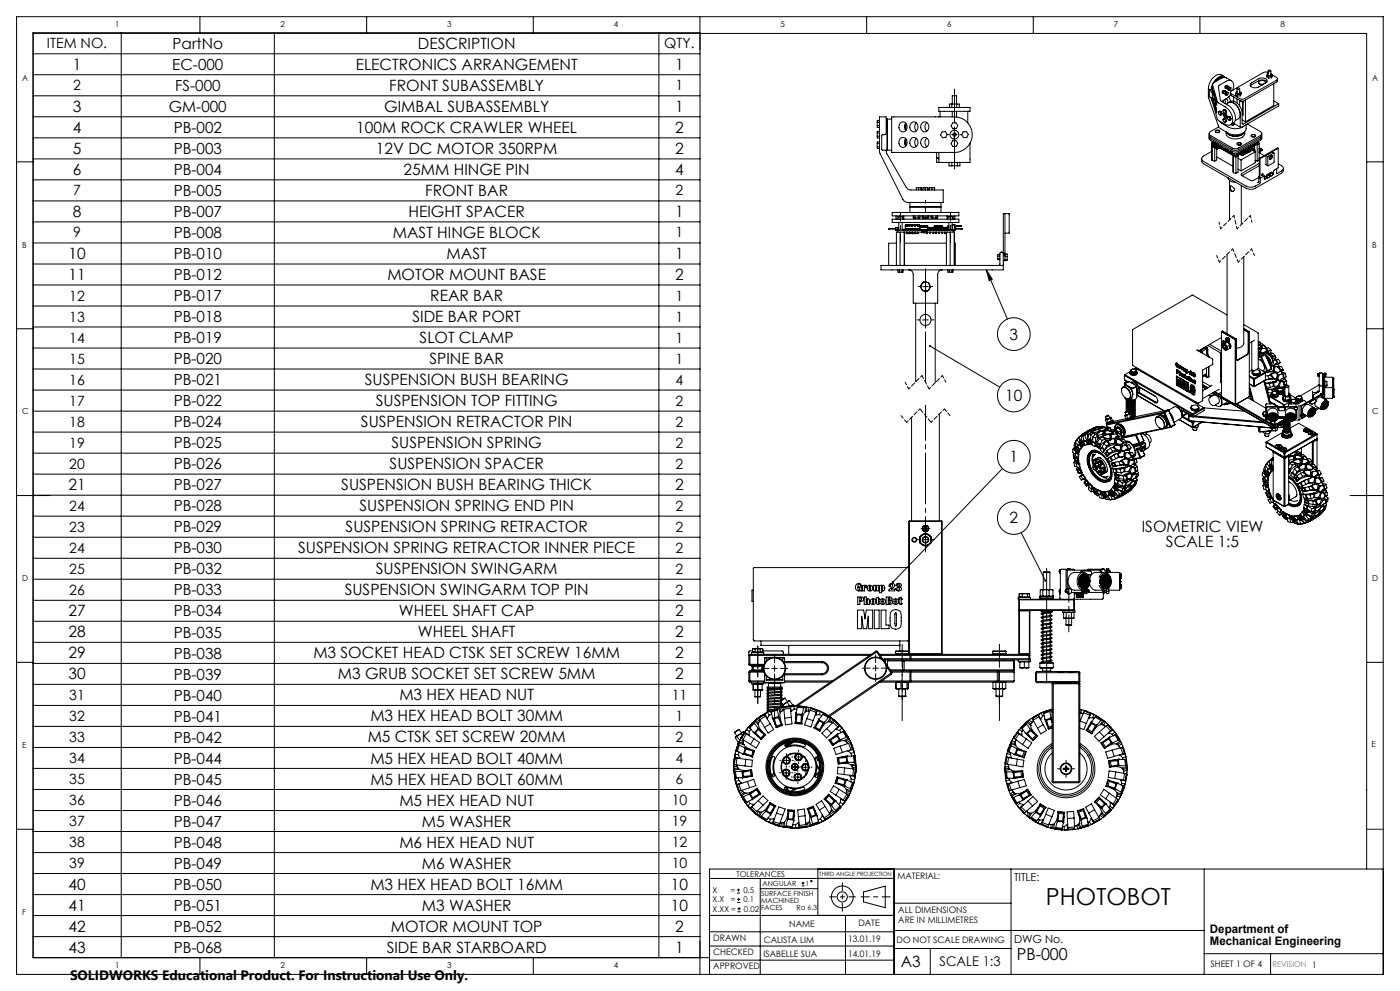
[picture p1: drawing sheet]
<svg xmlns="http://www.w3.org/2000/svg" width="420mm" height="297mm" viewBox="0 0 420 297" stroke-linecap="round" stroke-linejoin="round" font-family="sans-serif">
<defs><g id="words">
<text font-size="7.1" x="313.8" y="271.1">PHOTOBOT</text>
<text font-size="4.9" x="305.1" y="287.8">PB-000</text>
<g font-size="4.7">
<text x="125.4" y="14.6">DESCRIPTION</text>
<text x="21.8" y="20.9">1</text>
<text x="106.7" y="20.9">ELECTRONICS ARRANGEMENT</text>
<text x="202.6" y="20.9">1</text>
<text x="116.8" y="27.2">FRONT SUBASSEMBLY</text>
<text x="21.8" y="33.5">3</text>
<text x="115.2" y="33.5">GIMBAL SUBASSEMBLY</text>
<text x="202.6" y="33.5">1</text>
<text x="21.8" y="39.8">4</text>
<text x="106.9" y="39.8">100M ROCK CRAWLER WHEEL</text>
<text x="202.6" y="39.8">2</text>
<text x="21.8" y="46.1">5</text>
<text x="112.8" y="46.1">12V DC MOTOR 350RPM</text>
<text x="202.6" y="46.1">2</text>
<text x="21.8" y="52.4">6</text>
<text x="121.1" y="52.4">25MM HINGE PIN</text>
<text x="202.6" y="52.4">4</text>
<text x="127.6" y="58.7">FRONT BAR</text>
<text x="21.8" y="65">8</text>
<text x="122.5" y="65">HEIGHT SPACER</text>
<text x="202.6" y="65">1</text>
<text x="117.8" y="71.3">MAST HINGE BLOCK</text>
<text x="20.5" y="77.6">10</text>
<text x="134" y="77.6">MAST</text>
<text x="202.6" y="77.6">1</text>
<text x="20.5" y="83.9">11</text>
<text x="116.2" y="83.9">MOTOR MOUNT BASE</text>
<text x="202.6" y="83.9">2</text>
<text x="129.1" y="90.2">REAR BAR</text>
<text x="123.7" y="96.5">SIDE BAR PORT</text>
<text x="302.9" y="101.8">3</text>
<text x="125.9" y="102.8">SLOT CLAMP</text>
<text x="128.8" y="109.1">SPINE BAR</text>
<text x="109.4" y="115.4">SUSPENSION BUSH BEARING</text>
<text x="112.7" y="121.7">SUSPENSION TOP FITTING</text>
<text x="301.6" y="120.2">10</text>
<text x="108.3" y="128">SUSPENSION RETRACTOR PIN</text>
<text x="117.5" y="134.3">SUSPENSION SPRING</text>
<text x="116.9" y="140.6">SUSPENSION SPACER</text>
<text x="302.9" y="138.5">1</text>
<text x="20.5" y="146.9">21</text>
<text x="102.4" y="146.9">SUSPENSION BUSH BEARING THICK</text>
<text x="202.6" y="146.9">2</text>
<text x="107.8" y="153.2">SUSPENSION SPRING END PIN</text>
<text x="103.7" y="159.5">SUSPENSION SPRING RETRACTOR</text>
<text x="302.9" y="156.9">2</text>
<text x="342.5" y="159.4">ISOMETRIC VIEW</text>
<text x="89.4" y="165.8">SUSPENSION SPRING RETRACTOR INNER PIECE</text>
<text x="349.8" y="163.9">SCALE 1:5</text>
<text x="112.7" y="172.1">SUSPENSION SWINGARM</text>
<text x="103.4" y="178.4">SUSPENSION SWINGARM TOP PIN</text>
<text x="20.5" y="184.7">27</text>
<text x="119.7" y="184.7">WHEEL SHAFT CAP</text>
<text x="202.6" y="184.7">2</text>
<text x="20.5" y="191">28</text>
<text x="125.3" y="191">WHEEL SHAFT</text>
<text x="202.6" y="191">2</text>
<text x="20.5" y="197.3">29</text>
<text x="94" y="197.3">M3 SOCKET HEAD CTSK SET SCREW 16MM</text>
<text x="202.6" y="197.3">2</text>
<text x="20.5" y="203.6">30</text>
<text x="101.4" y="203.6">M3 GRUB SOCKET SET SCREW 5MM</text>
<text x="202.6" y="203.6">2</text>
<text x="119.8" y="209.9">M3 HEX HEAD NUT</text>
<text x="111.1" y="216.2">M3 HEX HEAD BOLT 30MM</text>
<text x="110.3" y="222.5">M5 CTSK SET SCREW 20MM</text>
<text x="111.1" y="228.8">M5 HEX HEAD BOLT 40MM</text>
<text x="111.1" y="235.1">M5 HEX HEAD BOLT 60MM</text>
<text x="119.8" y="241.4">M5 HEX HEAD NUT</text>
<text x="126.5" y="247.7">M5 WASHER</text>
<text x="119.8" y="254">M6 HEX HEAD NUT</text>
<text x="126.5" y="260.3">M6 WASHER</text>
<text x="20.5" y="266.6">40</text>
<text x="111.1" y="266.6">M3 HEX HEAD BOLT 16MM</text>
<text x="201.3" y="266.6">10</text>
<text x="20.5" y="272.9">41</text>
<text x="126.5" y="272.9">M3 WASHER</text>
<text x="201.3" y="272.9">10</text>
<text x="20.5" y="279.2">42</text>
<text x="117.3" y="279.2">MOTOR MOUNT TOP</text>
<text x="202.6" y="279.2">2</text>
<text x="20.5" y="285.5">43</text>
<text x="116" y="285.5">SIDE BAR STARBOARD</text>
<text x="202.6" y="285.5">1</text>
<text x="270.2" y="289.7">A3</text>
</g>
<g font-size="4.6">
<text x="51.8" y="14.7">PartNo</text>
<text x="51.7" y="21">EC-000</text>
<text x="52.5" y="27.3">FS-000</text>
<text x="50.7" y="33.6">GM-000</text>
<text x="52.1" y="39.9">PB-002</text>
<text x="52.1" y="46.2">PB-003</text>
<text x="52.1" y="52.5">PB-004</text>
<text x="52.1" y="58.8">PB-005</text>
<text x="52.1" y="65.1">PB-007</text>
<text x="52.1" y="71.4">PB-008</text>
<text x="52.1" y="77.7">PB-010</text>
<text x="52.1" y="84">PB-012</text>
<text x="52.1" y="90.3">PB-017</text>
<text x="52.1" y="96.6">PB-018</text>
<text x="52.1" y="102.9">PB-019</text>
<text x="52.1" y="109.2">PB-020</text>
<text x="52.1" y="115.5">PB-021</text>
<text x="52.1" y="121.8">PB-022</text>
<text x="52.1" y="128.1">PB-024</text>
<text x="52.1" y="134.4">PB-025</text>
<text x="52.1" y="140.7">PB-026</text>
<text x="52.1" y="147">PB-027</text>
<text x="52.1" y="153.3">PB-028</text>
<text x="52.1" y="159.6">PB-029</text>
<text x="52.1" y="165.9">PB-030</text>
<text x="52.1" y="172.2">PB-032</text>
<text x="52.1" y="178.5">PB-033</text>
<text x="52.1" y="184.8">PB-034</text>
<text x="52.1" y="191.1">PB-035</text>
<text x="52.1" y="197.4">PB-038</text>
<text x="52.1" y="203.7">PB-039</text>
<text x="52.1" y="210">PB-040</text>
<text x="52.1" y="216.3">PB-041</text>
<text x="52.1" y="222.6">PB-042</text>
<text x="52.1" y="228.9">PB-044</text>
<text x="52.1" y="235.2">PB-045</text>
<text x="52.1" y="241.5">PB-046</text>
<text x="52.1" y="247.8">PB-047</text>
<text x="52.1" y="254.1">PB-048</text>
<text x="52.1" y="260.4">PB-049</text>
<text x="52.1" y="266.7">PB-050</text>
<text x="52.1" y="273">PB-051</text>
<text x="52.1" y="279.3">PB-052</text>
<text x="52.1" y="285.6">PB-068</text>
</g>
<g font-size="4.2">
<text x="14.1" y="14.5">ITEM NO.</text>
<text x="199.3" y="14.5">QTY.</text>
<text x="22" y="27.1">2</text>
<text x="202.7" y="27.1">1</text>
<text x="22" y="58.6">7</text>
<text x="202.7" y="58.6">2</text>
<text x="22" y="71.2">9</text>
<text x="202.7" y="71.2">1</text>
<text x="20.8" y="90.1">12</text>
<text x="202.7" y="90.1">1</text>
<text x="20.8" y="96.4">13</text>
<text x="202.7" y="96.4">1</text>
<text x="20.8" y="102.7">14</text>
<text x="202.7" y="102.7">1</text>
<text x="20.8" y="109">15</text>
<text x="202.7" y="109">1</text>
<text x="20.8" y="115.3">16</text>
<text x="202.7" y="115.3">4</text>
<text x="20.8" y="121.6">17</text>
<text x="202.7" y="121.6">2</text>
<text x="20.8" y="127.9">18</text>
<text x="202.7" y="127.9">2</text>
<text x="20.8" y="134.2">19</text>
<text x="202.7" y="134.2">2</text>
<text x="20.8" y="140.5">20</text>
<text x="202.7" y="140.5">2</text>
<text x="20.8" y="153.1">24</text>
<text x="202.7" y="153.1">2</text>
<text x="20.8" y="159.4">23</text>
<text x="202.7" y="159.4">2</text>
<text x="20.8" y="165.7">24</text>
<text x="202.7" y="165.7">2</text>
<text x="20.8" y="172">25</text>
<text x="202.7" y="172">2</text>
<text x="20.8" y="178.3">26</text>
<text x="202.7" y="178.3">2</text>
<text x="20.8" y="209.8">31</text>
<text x="201.5" y="209.8">11</text>
<text x="20.8" y="216.1">32</text>
<text x="202.7" y="216.1">1</text>
<text x="20.8" y="222.4">33</text>
<text x="202.7" y="222.4">2</text>
<text x="20.8" y="228.7">34</text>
<text x="202.7" y="228.7">4</text>
<text x="20.8" y="235">35</text>
<text x="202.7" y="235">6</text>
<text x="20.8" y="241.3">36</text>
<text x="201.5" y="241.3">10</text>
<text x="20.8" y="247.6">37</text>
<text x="201.5" y="247.6">19</text>
<text x="20.8" y="253.9">38</text>
<text x="201.5" y="253.9">12</text>
<text x="20.8" y="260.2">39</text>
<text x="201.5" y="260.2">10</text>
</g>
<text font-size="4.1" x="21" y="293.7">SOLIDWORKS Educational Product. For Instructional Use Only.</text>
<text font-size="4" x="281.9" y="289.6">SCALE 1:3</text>
<g font-size="3.5">
<text x="363" y="279.6">Department of</text>
<text x="363" y="283.1">Mechanical Engineering</text>
</g>
<g font-size="3.3">
<text x="304.2" y="264">TITLE:</text>
<text x="304.2" y="282.5">DWG No.</text>
</g>
<g font-size="2.7">
<text x="269.3" y="263.5">MATERIAL:</text>
<text x="269.5" y="273.7">ALL DIMENSIONS</text>
<text x="236.8" y="277.8">NAME</text>
<text x="257.5" y="277.6">DATE</text>
<text x="269.5" y="276.7">ARE IN MILLIMETRES</text>
<text x="213.9" y="286.1">CHECKED</text>
<text x="214" y="282">DRAWN</text>
<text x="229.1" y="286.8">ISABELLE SUA</text>
<text x="229.1" y="282.6">CALISTA LIM</text>
<text x="254.5" y="282.4">13.01.19</text>
<text x="254.5" y="286.7">14.01.19</text>
<text x="269" y="282.5">DO NOT SCALE DRAWING</text>
<text x="214" y="290.5">APPROVED</text>
<text x="363.1" y="289.8">SHEET 1 OF 4</text>
</g>
<g font-size="2.5">
<text x="34.6" y="8.2">1</text>
<text x="84.2" y="8.2">2</text>
<text x="134.2" y="8.2">3</text>
<text x="184.2" y="8.2">4</text>
<text x="234.2" y="8.2">5</text>
<text x="284.2" y="8.2">6</text>
<text x="334.2" y="8.2">7</text>
<text x="384.2" y="8.2">8</text>
<text x="6.7" y="24.2">A</text>
<text x="411.7" y="24.2">A</text>
<text x="6.7" y="74.2">B</text>
<text x="411.7" y="74.2">B</text>
<text x="6.7" y="124.2">C</text>
<text x="411.7" y="124.2">C</text>
<text x="6.7" y="174.2">D</text>
<text x="411.7" y="174.2">D</text>
<text x="6.7" y="224.2">E</text>
<text x="411.4" y="223.9">E</text>
<text x="6.7" y="274.2">F</text>
<text x="34.6" y="290.2">1</text>
<text x="84.2" y="290.2">2</text>
<text x="134.2" y="290.2">3</text>
<text x="184.2" y="290.2">4</text>
</g>
<g font-size="2.4">
<text x="220.9" y="262.8">TOLERANCES</text>
<text x="213.8" y="267.6">X</text>
<text x="219.2" y="267.6">=</text>
<text x="223" y="267.6">0.5</text>
<text x="213.8" y="273.2">X.XX =</text>
<text x="213.8" y="270.4">X.X</text>
<text x="219.3" y="270.4">=</text>
<text x="223.1" y="270.4">0.1</text>
<text x="223.2" y="273.2">0.02</text>
</g>
<text font-size="2.4" fill="#808080" x="381.7" y="289.8">REVISION 1</text>
<g font-size="2.1">
<text x="228.3" y="268.6">SURFACE FINISH</text>
<text x="228.8" y="265.5">ANGULAR</text>
<text x="241.6" y="265.5">1</text>
<text x="228.3" y="270.7">MACHINED</text>
<text x="228.3" y="272.8">FACES</text>
<text x="238.9" y="272.8">Ra 6.3</text>
</g>
<text font-size="1.7" x="245.8" y="262.5">THIRD ANGLE PROJECTION</text>
</g></defs>
<g fill="none" stroke="#000" stroke-width=".3">
<path d="M5 5h410v287h-410zM9.9 16.1h200.1M36.4 9.8v277.2M60 5v5M82.3 9.8v277.2M110 5v5M160 5v5M197.7 9.8v277.2M210 5v287M210 9.8h-200.1v277.2h203M260 5v5M310 5v5"/>
<path d="M360 5v5M9.9 22.4h200.1M9.9 28.7h200.1M9.9 35h200.1M263.2 37.6h.6M263.2 36.7h.6M263.2 39.8h.6M263.8 39.4h-.6v1.9h.6M263.8 36.2h-.6v2h.6M265.9 35.7h1.6M266.2 35.7v9.3zM267.5 35h18.8a5.3 5.3 0 0 1 5.4 5.4 5.3 5.3 0 0 1-5.4 5.3h-18.8z"/>
<path d="M270.1 36.9a1.34 1.34 0 0 1 1.8 .1 1.34 1.34 0 0 1 .1 1.8 1.23 1.23 0 0 1-1.7 .6 1.23 1.23 0 0 1-.6-1.6zM271.4 38h.3M271.5 38.8h.2M271.7 36.9l-.3 .8 .3 1.4v-1.6h-.2M273.4 36.9a1.35 1.35 0 0 1 1.7 .1 1.35 1.35 0 0 1 .1 1.8 1.25 1.25 0 0 1-1.6 .6 1.25 1.25 0 0 1-.7-1.6zM274.9 36.8a1.8 1.8 0 0 0 0 2.4M276.6 36.9a1.34 1.34 0 0 1 1.8 .1 1.34 1.34 0 0 1 .1 1.8 1.23 1.23 0 0 1-1.6 .6 1.23 1.23 0 0 1-.7-1.6zM278.1 36.7a1.79 1.79 0 0 0 0 2.6M281.7 32.2h9.3v1.2h-9.3zM282 33.4v1.6M282.6 39.5l1-.1 .6 .9-.5 .9-.9 .1-.6-.9zM284.9 32.2v-1h2.9v1"/>
<path d="M285.5 31.2v1M285.7 31.2v-2.5h1.3v2.5M285.7 33.4v1.6M285.7 36.9l1.1-.1 .5 .8-.4 .9-1 .1-.6-.8zM286.3 39.5v1.7M287 33.4v1.7M287 31.2v1M288.9 39.5l1-.1 .6 .9-.4 .9-1 .1-.6-.9zM290.3 33.4v3.4M363.1 26.9l.6 .9M363.4 29.3l.4 1.4M363.7 25.4l-.4 1.5-.5-.1v2.1l.6 .4"/>
<path d="M363.7 26l-.1 .7-.3 .2M363.7 25.3a19.2 19.2 0 0 0 1.5 10.5l2.4 1.4a1.49 1.49 0 0 0 1.9 0 1.49 1.49 0 0 0 .2-1.9 4.9 4.9 0 0 0-2.1-3.3l-2.3-1.4-1.6-5.3M363.7 29.1l-.3 .2M364 27.1l.2 1.7zM364 29.3l.2 1.8zM364.3 28.4l.3 1.8zM364.3 30.7l.3 1.8zM364.7 39.2a.68 .68 0 0 1 .7-.3 .68 .68 0 0 1 .5 .6 .78 .78 0 0 1-1.3-.2zM364.8 29.8l.1 1.8zM364.8 32.1l.1 1.8zM364.8 39.2a.48 .48 0 0 1 .6-.2 .48 .48 0 0 1 .3 .6 .49 .49 0 0 1-.6 .1 .49 .49 0 0 1-.3-.5zM364.9 24.2l-.2 .2a2.48 2.48 0 0 1 2.2-1.2l-1 .3z"/>
<path d="M365.7 33.5l.3-.2 .4 .2M365.7 33.5l.4 .2M365.7 33.5l-.2 .3 .3 .6 .4 .2M366 36.3l.4 .6 2 1.1a4.7 4.7 0 0 0 5.1-.4M366.1 33.7l.3 .5M366.4 34.2l-.2 .4M366.4 33.5l-.3 .2M366.4 33.5l.2 .6M366.6 34.1l-.4 .5M366.6 34.1l-.2 .1M366.7 27.5l.3 .1M366.7 27.5v.4l.3 .1"/>
<path d="M366.8 23.1l.2 .1M367 27.1l.6 .1M367 27.6v.4M367 27.1l.2 .1M367 27.1l-.3 .4M367 23.2a2.3 2.3 0 0 0-2.7 1.5M367 30.1v.6M367 35.6l.3-.2 .4 .2M367 35.6l.5 .2M367 35.6l-.1 .3 .2 .5 .4 .3M367 32.9l.5 .3M367 32.9l-.1 .4 .2 .5 .4 .2"/>
<path d="M367 32.9l.3-.1 .4 .2M367.2 22.9a2.34 2.34 0 0 0-3.6 .7l-1 2.1-.1 3.5 3 8.7 .5 .6 2.4 1.4a4.3 4.3 0 0 0 5.3-.9l.1-1.6M367.2 33.9a.78 .78 0 0 0 0 1 .78 .78 0 0 0 .9 .3v-.6l-.5-.6M367.2 27.2l-.2 .4M367.2 27.2h.4M367.3 33.9a1.14 1.14 0 0 0 .8 1.3M367.3 29.9l.3 .4-.1 .7M367.5 35.8l.2 .5M367.5 33.2l.2 .5M367.5 23.2a1.9 1.9 0 0 0-2.8 .7l-.7 1M367.5 28l.3 .1M367.5 28v.4l.3 .1"/>
<path d="M367.5 26v.4l.3 .2M367.5 26l.3 .2M367.6 27.2v.5l-.3 .3h-.3M367.7 36.3l-.2 .4M367.7 33.7l-.2 .3M367.7 33l.3 .5M367.7 35.6l-.2 .2M367.7 35.6l.3 .6M367.7 33l-.2 .2M367.8 29.6a1.02 1.02 0 0 1 .5 1.4M367.8 26.2v.4M367.8 28.1v.4"/>
<path d="M367.8 27.5l.3 .2M367.8 27.5l-.3 .5M367.8 27.5l.6 .2M367.8 25.6l.6 .2M367.8 25.6l.3 .2M367.8 25.6l-.3 .4M367.8 34.2l-.2 .3 .3 .2 .2-.1M367.9 39.6a3.6 3.6 0 0 0 5.5-.1 3.6 3.6 0 0 1-5.5 .1zM368 36.2l-.3 .1M368 36.2l-.5 .5M368 33.5l-.3 .2M368 33.5l-.5 .5"/>
<path d="M368.1 27.7l-.3 .4M368.1 27.7h.3M368.1 25.8l-.3 .4M368.1 25.8h.3M368.4 26.5l.3 .2M368.4 26.5v.4l.3 .2M368.4 35l.4 .2M368.4 35l-.2 .4 .2 .5 .5 .2M368.4 35l.3-.1 .4 .2M368.4 27.7v.4l-.3 .4h-.3M368.4 25.8v.4l-.3 .4h-.3M368.7 26.7v.4"/>
<path d="M368.7 26.1l.2 .1M368.7 26.1l-.3 .4M368.7 26.1l.6 .2M368.7 29l.5 1.4M368.7 30.7a2.78 2.78 0 0 1 3.1 2.4l.3 1.2v3.7l.3 .2 11.1-6.4 .1-.7M368.7 30.7a2.37 2.37 0 0 1 3.5 1.6l.4 1.3v3.4l.4 .2 10.6-6.1M368.7 30.7a3.1 3.1 0 0 1 3.3 2.9v1.4l-.3 .5-1.1 .6M368.7 30.7l-.8 .5M368.8 35.2l.2 .6M368.9 26.2l-.2 .5M368.9 26.2l.4 .1M369 35.8l-.1 .3"/>
<path d="M369.1 35.1l-.3 .1M369.1 35.1l.2 .5M369.1 28.4l-.9 1-1.8 1M369.1 27.7l.2 .9 2.6 1.5M369.3 26.3v.4l-.3 .4h-.3M369.3 35.6l-.3 .2M369.3 35.6l-.4 .5M369.4 37.2l.5 .3M369.4 24.2l-1.5-.9-.9-.1-3 1.6-.3 .5M369.6 37.1l.3 .1M369.9 27a1.94 1.94 0 0 0-1.1-2.9l-.6 .1-2.7 1.6 .6 4.4 2.3 1.3a4.5 4.5 0 0 1 2.1 4.9l-1.4 1M369.9 37.2v.3"/>
<path d="M370 36.9l2.2 1.3M370.1 29.1v1.2M370.2 37l-.3 .2M370.2 37v.3l-.3 .2M370.7 28l.6 .3M370.7 28v.5l.6 .3M371.1 26.6v1.3l.3 .2 .5-.2v-1.3M371.1 29.7v1.2M371.1 27.4l-.4 .6M371.3 28.3v.5M371.9 30.1v1.7M371.9 30.1l.9 .5"/>
<path d="M371.9 27.4l.5 .4M372.1 28.2l-.8 .1M372.1 28.2v.5M372.1 28.7l-.8 .1M372.4 27.8l-.3 .9M372.4 27.8l-.3 .4M372.5 30.3l.4 .2M372.6 35.9l1 .6M372.6 34.5h.2M372.8 30.6v3.9M372.9 30.5l-.1 4M372.9 30.5l-.1 .1"/>
<path d="M373.4 39.4a2.09 2.09 0 0 1-2.4 2.2 2.67 2.67 0 0 1-3.2-1.6v-.5M373.6 30v6.5M374.2 37.2l3.9 2.2a.63 .63 0 0 1 .4 .6 .63 .63 0 0 1-.4 .6l-6.5 3.7a2.1 2.1 0 0 1-2 0l-6.5-3.7a.61 .61 0 0 1-.4-.6 .61 .61 0 0 1 .4-.6l2.5-1.4M375.2 25l2.4-1.4a1.77 1.77 0 0 1 2.6 .7l-.3 .4-2.3 1.4a1.73 1.73 0 0 1-2.6-.7zM377.6 24.7a.84 .84 0 0 0 1.1 .7M379.5 25a.68 .68 0 0 0-.2-.8 .68 .68 0 0 0-.8-.1 .64 .64 0 0 0-.9 .6 .64 .64 0 0 0 1 .6l.5-.1M379.6 24.7v.2M380 22.6l.6 .4M380 22.6v.5l.6 .3M380.1 24.5a2.03 2.03 0 0 0-2.5-.3l-2.5 1.5M380.4 21.2v1.3l.3 .2 .5-.2v-1.3M380.4 21.7l-.7-.1-.7 .1-9.6 5.6a.46 .46 0 0 0-.3 .4 .46 .46 0 0 0 .3 .4l2.7 1.5 .9 .1 10-5.7a.43 .43 0 0 0 .3-.4 .43 .43 0 0 0-.3-.4l-1.3-.7"/>
<path d="M380.4 22.1l-.4 .5M380.5 21.1a.35 .35 0 0 1 .4-.2 .35 .35 0 0 1 .2 .5h-.6zM380.6 23v.4M381.2 22.1l.5 .3M381.4 22.8l-.8 .2M381.4 22.8v.5M381.4 23.3l-.8 .1M381.7 22.4l-.3 .4M381.7 22.4l-.3 .9M382.1 30.2l1.5 .9M382.1 25.1v6.5l-8.5 4.9M383.3 23.6v.7l-.3 .3-9.8 5.6-1.3-.1"/>
<path d="M5 48.5h5M9.9 41.3h200.1M9.9 47.6h200.1M9.9 53.9h200.1M263.2 40.8h.6M263.2 44h.6M263.2 43h.6M263.8 42.5h-.6v2h.6M265.9 45l.1 1 6.3 10.6 .8 .3h9.9v3.8h-10.6a1.73 1.73 0 0 1-1.5-.9l-7-14.1-.1-10.7h2.1v5l-.3 .4-1.1 .1v4.4l3 .1M269.9 41.7a1.3 1.3 0 0 1 1.8-.2 1.3 1.3 0 0 1 .4 1.7 1.28 1.28 0 0 1-1.8 .8 1.28 1.28 0 0 1-.6-1.8zM271.4 42.8h.3M271.5 43.2h.2v-1.6l-.3 .8 .3 1.4"/>
<path d="M271.5 42h.2M273.4 41.6a1.34 1.34 0 0 1 1.7 .1 1.34 1.34 0 0 1 .1 1.7 1.27 1.27 0 0 1-1.7 .6 1.27 1.27 0 0 1-.5-1.8zM274.9 41.5a1.8 1.8 0 0 0 0 2.4M274.9 56.9v-.6h1.5v.6M275.6 56.3v.6M276.3 56.3v.6M276.6 41.6a1.38 1.38 0 0 1 1.9 .3 1.38 1.38 0 0 1-.3 1.9 1.38 1.38 0 0 1-1.9-.3 1.38 1.38 0 0 1 .3-1.9zM276.9 56.9v-.6h1.5v.6M277.6 56.3v.6M278.1 41.4a1.75 1.75 0 0 0 0 2.6M278.3 56.3v.6M278.9 56.9v-.6h1.5v.6"/>
<path d="M279.6 56.3v.6M280.3 56.3v.6M281 45.7v3h.7M281.7 45.7v3M281.7 47.3l-.7 .1M284.7 48.7v1h3.3v-1M285.5 40.4h1.7M285.5 48.7v1M285.7 42.2l1.1-.1 .5 .8-.4 .9-1 .1-.6-.8zM287.2 48.7v1M291 42.9v5.8h-9.3M360.5 47.6v.9l.6 .6 12.7 7.3a3 3 0 0 0 2.8 0l7.8-4.5 .6-.6v-.9"/>
<path d="M362.7 40l.1 .7 .3 .4 6.5 3.7a2.1 2.1 0 0 0 2 0l6.5-3.7 .4-.4v-.7M362.7 41l.1 .7 .3 .4 6.5 3.7M362.8 40.8v.4l.3 .4 6.5 3.7a2.1 2.1 0 0 0 2 0l6.5-3.7 .4-.4v-.4M363.5 45.4l-2.4 1.4a.87 .87 0 0 0-.6 .8 .87 .87 0 0 0 .6 .8l12.7 7.4a3.3 3.3 0 0 0 2.8 0l1.4-.9 .1-1.5M363.5 42.8l.2-.2 .2 .5M363.5 42.8l.1 .4M363.5 42.8l.1 5.3M363.5 43.4h.1M363.5 43.8h.1M363.5 43.3h.1M363.5 43.7h.1M363.6 43.3v.1"/>
<path d="M363.6 43.7v.1M363.6 43.4h.1M363.6 43.8h.1M363.6 43.3v.3M363.6 43.7v4.4M363.6 48.1l.8 .2M363.6 43.3h.1M363.6 43.7h.1M363.9 42.5l-.2 .2 .4 .2M363.9 43.6h.1M363.9 44h.1M363.9 43.2l.2 .1"/>
<path d="M363.9 43.5h.1M363.9 43.9v.1M363.9 43.6l-.3 .1M363.9 43.9h.1M364 42.6l.1 .2 .1-.1M364 42.5v.2M364 43.5v.1M364 43.9v.1M364 43.5l-.1 .1M364 43.5h-.1M364 43.9l-.1 .1M364 43.6l-.4 .2"/>
<path d="M364.2 43.1v.2l-.2-.1M364.2 43.8h.1M364.2 44.2h.1M364.2 43.7h.1M364.2 43.7v.1M364.2 44.1l.1 .1M364.2 43.8l-.2 .1M364.3 44.2h.1M364.3 43.4l.2 .1M364.3 43.7h.1M364.3 43.7v.1M364.3 43.8l-.3 .2"/>
<path d="M364.4 43.5v.1M364.4 43.8v.2M364.4 44.2v4.1M364.5 43.4h.1M364.5 42.8l-.9 .6M364.5 42.8l-.9 .5M364.6 44h.1M364.6 44.4h.1M364.6 43.9h.1M364.6 43.9v.1M364.6 44.3v.1M364.6 44l-.3 .2"/>
<path d="M364.6 44.3h.1M364.7 43.6l.1 .1M364.7 43.9v.1M364.7 44.3v.1M364.7 43.4l-.8 .5M364.7 44l-.4 .2M364.7 44.3l-.1 .1M364.8 43.6h.1M364.8 43l-.8 .6M364.8 43l-1.2 .7M364.8 43l-.8 .5M365 44.2h.1"/>
<path d="M365 44.6h.1M365 44.5v.1M365 44.6l.1 .1M365 44.2l-.3 .1M365 44.5l.1 .1M365 47l4.9 2.8M365.1 44.6l-.1 3.3-.6 .4M365.1 44.1l-.1 .1M365.1 44.2l-.4 .2M365.1 44.6h-.1M365.1 43.6l-.9 .5M365.2 43.7h.1"/>
<path d="M365.2 43.2l-.9 .6M365.2 43.2l-1 .5M365.2 43.2l-.9 .5M365.2 44l-.2-.2v.6M365.4 44.1h.2M365.5 44h.1M365.5 43.5l-.8 .5M365.5 43.5l-.9 .4M365.5 43.5l-.8 .4M365.8 44.2l.2 .2M365.9 43.7l-.8 .5M365.9 44.1l-.8 .6"/>
<path d="M365.9 44.1l-.9 .4M365.9 43.7l-1.3 .6M365.9 43.7l-.8 .4M365.9 44.1l-.8 .5M366 43.7v.6M366 44.3v.1M366 44.3l4.6 2.6 1.3-.7M366.3 44.2l.1 .1M366.3 44.2h.1M366.3 44h.1M366.3 43.9h.1M366.3 44.1h.1"/>
<path d="M366.3 43.9v.3M366.3 44.2l-.3 .1M366.4 44.1l-.1 .1M366.4 44.1l-.4 .3M366.4 44h.1M366.4 44.3l.2 .1M366.4 44v.3M366.6 44.4h.1M366.7 44.4h.1M366.7 44.4h-.1M366.7 44.4l.1 .1M366.8 44.4l.1 .2"/>
<path d="M366.8 44.4v.1M366.8 44.5l.1 .1M366.9 44.6h.1M367 44.6h.1M367 44.6v.1M367 44.7h.1M367.1 44.7h.1M367.2 44.7h-.1M367.2 44.7l.2 .1M367.2 44.7h.1M367.4 44.5v.3M367.4 44.8l.7 .5"/>
<path d="M367.7 44.7l-.3 .1M367.9 44.8l.1 .1M368.1 44.9v.3M368.1 45v.1M368.1 44.9v.1M368.1 45.1v.1M368.1 45.2h.1M368.1 45.2l.1 .3M368.1 45.1l.1 .1M368.2 45.4v.1M368.2 45.2v.2M368.2 45.4h.1"/>
<path d="M368.2 45.4l.8 .5M368.2 45.5l.4 .2M368.3 45.2l.7 .3M368.3 45.1l.2 .3M368.4 45.2l.1 .2M368.4 45.2v.1M368.4 45.1h-.1M368.4 53.3a1.97 1.97 0 0 0 2.3 1.3M368.4 53.3h.1M368.5 45.4h.1M368.5 45.3v.1M368.5 45.4l.3 .2"/>
<path d="M368.6 45.7h.1M368.6 45.7l.4 .2M368.6 45.4h.1M368.8 45.5l.2 .1M368.8 45.4v.1M368.8 45.5h.1M368.8 45.6l.2 .1M368.9 54.1v11.8M368.9 45.5l-.5-.2 .4 .2M368.9 45.5l.1 .1M368.9 45.5v.1M368.9 55.6a1.27 1.27 0 0 1 1.2 1.6 .92 .92 0 0 1-1-.2 .92 .92 0 0 1-.2-1z"/>
<path d="M369 45.5h.1M369 45.6h.1M369 45.7h.1M369 45.5v.4M369 45.9h.1M369 45.8v.1M369 45.6v.1M369.1 45.6h.1M369.1 45.7l-.1 .1M369.1 45.5v.1M369.1 45.6l-.1 .1M369.1 45.7h.1"/>
<path d="M369.1 45.6h-.1M369.1 55.6a1.42 1.42 0 0 0 .7 1.7h.2M369.1 45.5v.2M369.1 45.9l1.4 .7 1-.4M369.3 45.6l-.2 .1M369.4 45.7v.1M369.5 45.8l.2 .1M369.5 45.8l-.5 .1M369.7 45.9h.1M369.9 46.5v4.8l.1 .5M369.9 46.6l.1 .3M370 46l-.1 .1"/>
<path d="M370 46.9l.8 .1M370 46.9v4.9M370 51.8l.8 .1M370.3 46.2l.2 .3 .4-.3M370.3 46v.4M370.8 47v4.9M370.9 46v.4M371.1 43a.71 .71 0 0 1 .8-.3 .71 .71 0 0 1 .5 .6 .77 .77 0 0 1-1.3-.3zM371.3 46h.1M371.3 46v.1M371.3 43a.47 .47 0 0 1 .6-.2 .47 .47 0 0 1 .2 .6 .47 .47 0 0 1-.5 .1 .47 .47 0 0 1-.3-.5zM371.3 46.1l.4 .2"/>
<path d="M371.3 46.1h.1M371.3 46.6l.1 .1M371.3 45.9v.2M371.3 46.1l.4 .3M371.4 46.1h.1M371.4 45.9v.2M371.4 47.4l.9 .5M371.4 50.7l.9 .5M371.4 46.7l-.6 .3M371.4 46.7v4.9l-.6 .3M371.7 46.3v.1M371.7 45.8v.5"/>
<path d="M371.8 45.7h.1M371.8 45.7l1.2 .7M371.8 46l.8 .5M371.8 46l.9 .5M371.8 46l.8 .6M371.9 45.7l.7 .4M371.9 46.2l-.2 .2M372 45.6l.7 .4M372.1 45.9h.1M372.1 45.5h.1M372.1 45.5l1.2 .7M372.3 45.5l.7 .4"/>
<path d="M372.3 46l-.2 .1 .2-.1M372.3 47.9v3.3M372.3 45.4l.8 .4M372.4 45.4h.1M372.4 45.6v.3M372.4 55.6v11.7M372.5 45.7h.1M372.5 45.3h.1M372.5 45.3l.8 .5M372.6 46.1h.1M372.6 46.1v.1M372.6 46.5v.1"/>
<path d="M372.6 45.3l.7 .4M372.6 46.5h.1M372.6 45.8l-.1 .1M372.7 46.6h-.1M372.7 46.2h-.1M372.7 45.2l.7 .4M372.7 46.1h.1M372.7 46.6h.1M372.7 46v.2M372.7 46.5v.1M372.7 46l-.1 .1M372.7 46.1v.1"/>
<path d="M372.7 46.1l-.1 .1M372.7 46.5h-.1M372.7 46.1l.3 .2M372.7 46l.4 .2M372.8 52.5v.2M372.9 45.5h.1M372.9 45.1h.1M372.9 45.1l.8 .5M372.9 45.5l.8 .5M373 45.9h.1M373 45.9v.1M373 46.3v.1"/>
<path d="M373 45l.7 .5M373 45.6l-.2 .1M373 46.4h.1M373 46h.1M373 45l.8 .4M373.1 45.9h.1M373.1 46.4h.1M373.1 45.9l-.1 .1M373.1 45.8l-.1 .1M373.1 45.8l-.1 .2M373.1 46.2l-.1 .2M373.1 46.2l-.1 .1"/>
<path d="M373.1 45.9l.2 .2M373.1 45.8l.3 .2M373.1 45l.2 .1M373.1 45h.1M373.1 45.2v.2M373.2 45.5h.1M373.3 45.5l-.2-.1 .2 .1M373.3 45.5h.1M373.3 45.3v.2M373.3 45.1v.1M373.3 45.7v.1M373.3 46.1v.1"/>
<path d="M373.3 45.7l.4 .2M373.3 46.1l.1 .1M373.4 46.2h-.1M373.4 45.8h.1M373.4 44.8l.3 .1M373.4 45.7v.1M373.4 45.8h-.1M373.4 46.1h.1M373.4 45.6v.2M373.4 46v.1M373.4 46.1v.1M373.4 45.2l.9 .4"/>
<path d="M373.4 45.7h.1M373.4 45.6l-.1 .1M373.4 46l-.1 .1M373.4 46.1l-.1 .1M373.4 45.6l.4 .2M373.5 45.4l-.2 .1M373.6 45l-.3 .1M373.6 45v.2M373.7 44.9l-.1 .1M373.7 45.5h.1M373.7 45.5v.1M373.7 45.9v.1"/>
<path d="M373.7 45.9h.1M373.7 44.6l.2 .1M373.8 45.5h.1M373.8 45.9h.1M373.8 45.9l-.1 .1M373.8 45.4l-.1 .1M373.8 45l.8 .5M373.8 45l.9 .4M373.8 45l.8 .6M373.8 45.4l.4 .3M373.8 45.5l.4 .3M373.8 45.4v.1"/>
<path d="M373.8 45.8v.1M373.8 45.5l-.1 .1M373.8 45.8l-.1 .1M373.8 44.6l.2 .1M373.9 45.2l-.2 .1M373.9 44.7l-.2 .2M373.9 44.7l.1 .1M374 44.8v.2M374 44.7v.1M374.1 45.1l.2-.1-.1 .1M374.1 44.4l.2 .1M374.1 44.8l.8 .5"/>
<path d="M374.1 44.8l.9 .4M374.1 44.8l.8 .6M374.2 45.1h.1M374.2 44.3v.1M374.2 44.3h.1M374.2 45.7v.1M374.3 45.8h.1M374.3 45.8h-.1M374.3 44.3h.1M374.3 44.3l-.1 .1M374.3 45.6v.2M374.3 45.7h.1"/>
<path d="M374.3 45.6l-.1 .1M374.3 44.5l-.3 .2M374.3 44.5v.1M374.3 45v.2l.1-.2M374.3 44.6v.2M374.4 44.8h.1M374.6 44.7h.1M374.6 45.5h.1M374.6 45.5v.1M374.7 45.5h.1M374.7 45.4v.1M374.7 45.4l-.1 .1"/>
<path d="M374.7 45.5l-.1 .1M374.8 44h.1M374.8 44.6h.1M374.9 44h.1M374.9 44h-.1M374.9 44.6h.1M374.9 44.6v.1M374.9 44.7l-.4 .2 .4-.2M374.9 44.7h.1M374.9 45.3v.1M374.9 44.5h.1M374.9 45.3h.1"/>
<path d="M375 44.5h.1M375 44.6h.1M375 44.5l.1 .1M375 44.6v.1M375 44.7h.1M375 45.3l-.1 .1M375 44.4l.1 .2M375 45.3h.1M375 44.6l.1 .1M375 45.2v.1M375 45.2l-.1 .1M375.1 44.4h.1"/>
<path d="M375.1 44.7h-.1M375.1 44.7l1.5 .8M375.1 44.7h.1M375.1 44.6v.1M375.2 43.8h.1M375.2 43.7v.1M375.2 44.3v.4M375.3 43.8h.1M375.3 44.5h.1M375.3 43.7v.1M375.3 44.3l-.1 .4M375.3 40.6a.71 .71 0 0 1 .8-.4 .71 .71 0 0 1 .5 .6 .78 .78 0 0 1-1.3-.2z"/>
<path d="M375.3 43.7h.1M375.3 43.7l-.1 .1M375.4 44.4l.7 .2M375.5 44.2l-.2 .3M375.5 40.6a.49 .49 0 0 1 .6-.3 .49 .49 0 0 1 .3 .6l-.6 .1zM375.5 44.2h.1M375.7 45h.1M375.7 44.9h.1M375.8 44.9h.1M375.8 44.9v.1M375.8 45h.1M375.8 44.9l.1 .1"/>
<path d="M375.8 44.9l-.1 .1M375.9 45h.1M375.9 45.1l.3 .1M375.9 44.9h.1M375.9 43.4l-.2 .1M376 44.9h.1M376 44.8l-.2 .1M376 44.9v.2M376 44.8l.1 .1M376 45.1h.1M376 45v.1M376 44.8h.1"/>
<path d="M376.1 44.9h.1M376.1 44.8v.1M376.1 45h.1M376.1 44.7h.1M376.1 44.6v.2M376.1 44.6l-.5 .3M376.2 44.9h.1M376.2 43.8l-.2 .1M376.2 44.9l-.1 .1M376.2 45h.1M376.2 43.7v1.6M376.4 43.7v1.7"/>
<path d="M376.4 43l-.1 .1M376.6 45.5l-4.3 2.4M376.6 45.5v3.3l-4.3 2.4M376.6 48.2l.6 .1M377 43.3l.2 .1M377.2 43.4v4.9M377.3 42.6l-.2 .2h-.3M377.3 42.5v.2M377.4 42.5l.1 .3-3.2 1.8M377.6 42.6l-.1 .4-3.1 1.8 .5-.2M377.6 42.6l.2 .5M377.8 45.8l1.4 .8"/>
<path d="M377.8 45.6h.2M377.8 43.1v10.2l.2 .1M377.8 43.1l-.6 .3M377.8 47.9l-.6 .4M377.8 49l-5.5 3.3 3.2 1.9 2.1-1M377.8 52.8l-.2 1.7-.3 .2M377.8 52.8h.1M377.8 49.6l-5.2 3M378 45.3v.3M378 47.6v5.8M378.1 44.5l-.2 .2M378.1 44.5l-.3 .1 .5 .3"/>
<path d="M378.1 44.5l-.3 .1M378.1 45.2l-.1 .4M378.3 44.9l-.5 .3M378.3 44.9v.2M378.3 45.1l-.5 .3M378.4 44.7l-.3 .1M378.4 44.7l-.2 .2M378.5 41v.7l-.4 .4-6.5 3.7a2.1 2.1 0 0 1-2 0M378.7 52.1l-.2 .4M378.7 52.2l-.2 .1M378.8 44.9l-.7 .4M378.8 44.9l-.7 .5"/>
<path d="M378.8 44.9l-.5 .2M379.2 52.7l.3 .1M379.2 52.7l-1.2 .7M379.2 52.7h.1M379.3 52.7l.2 .1M379.3 52.7v.8l.2 .2M379.5 52.8v.9M379.9 52.8l.3 .2M379.9 52.8l.4 .6M380.2 53l.1 .4M380.2 52.3l.2 .2M380.2 52.3l-.3 .5"/>
<path d="M380.2 52.3l.3-.2 .3 .2M380.2 53.3l-.7 .4M380.4 46.8l1.8-.9v2.7l-1.8 1.1zM380.4 52.5l-.2 .5M380.8 47.4l.2 .2M380.8 52.3l.2 .4-.3 .5-.4 .2M380.8 52.3l-.4 .2M380.9 52.4l.2 .1M381 52.7l.2 .1M381 46.9l.4-.3a.6 .6 0 0 1 .2 .7 .6 .6 0 0 1-.7 .3zM381 51.8l.3 .2M381 51.8l-.2 .5"/>
<path d="M381 51.8l.5-.2 .2 .2M381.1 52.5l.1 .3M381.1 52.8l-.2 .1M381.1 47.6l-.2 .1M381.1 46.8l.3-.1a.45 .45 0 0 1 .1 .6 .45 .45 0 0 1-.5 .2zM381.3 47.1l-.1 .1M381.3 46.6l.2 .1M381.3 52l-.2 .5M381.5 46.6l.1 .2M381.7 51.8l.2 .3-.3 .6-.4 .1M381.7 51.8l-.4 .2M382.2 45.9l-.6-.4-1.8 1.1v2.8l.6 .3"/>
<path d="M383.5 49.1l.9 .5a.85 .85 0 0 1 .6 .8 .85 .85 0 0 1-.6 .9l-1.4 .7v-1.5M383.5 44.4v5.9l-1.3 .7-.4 1.3M383.5 44.4l-5.5 3.2M383.5 44.4l-.2-.1-5.5 3.2 .2 .1M410 48.5h5M9.9 60.2h200.1M9.9 66.5h200.1M9.9 72.8h200.1M9.9 79.1h200.1M264.3 79.5h36.7v1.4h-36.7zM266.7 68.5v.2M266.7 68.5h1.9"/>
<path d="M266.7 68.7h1.9M267.7 63.7h20v1h-20zM267.7 65.7h20v1h-20zM268.6 68.3l.9-.1h-.9v.8h.7M268.6 68.9h.7M268.8 64.7v1M268.9 79.5v-9.9h17.4v9.9M268.9 72.9h-2.3v6.6M269.3 69h16.7M269.3 68.5h.3M269.3 68.3l.2 .7M269.3 68.7h.3"/>
<path d="M269.3 69v.6M269.4 65.7v-.7h1.5v.7M269.6 66.7v2.3M270 69.6v9.9M270.1 65v.7M270.7 66.7v2.3M270.8 65v.7M270.9 69h.2M271.1 64.7v1M271.3 69.6v9.9M271.3 69h.2M271.4 72.9h12.5"/>
<path d="M271.4 69.6v9.9M271.6 68.7h-.8v.3M271.7 69v-1.7h.6l.1 .2 .1-.2h.7l.1 .2 .1-.2h.6l.1 .2 .1-.2h.7l.1 .2 .7-.2v1.7M271.9 68.5h.2M271.9 67.6h.2M271.9 67.8h.2M271.9 68.7h.2M271.9 70h.2M271.9 70h.1M271.9 67.6l.1 .1M271.9 67.6v.2M271.9 68.5v.2"/>
<path d="M271.9 69.6v.4M271.9 68.5h.1M272 67.7h.1M272 68.6h.1M272 68.5h.1M272 67.7l-.1 .1M272 68.5v.1M272 68.6l-.1 .1M272 70h.1M272 67.7l.1 .1M272 68.6l.1 .1M272.1 68.7h.1"/>
<path d="M272.1 68.5h.1M272.1 70h.1M272.1 67.6v.2M272.1 68.5v.2M272.1 69.6v.4M272.1 67.6l-.1 .1M272.1 70h-.1M272.1 68.5h-.1M272.3 69h.2M272.5 68.9v.1M272.7 68.5h.2M272.7 67.6h.2"/>
<path d="M272.7 67.8h.2M272.7 68.7h.2M272.7 70h.2M272.7 68.5h.1M272.7 67.6l.1 .1M272.7 67.6v.2M272.7 68.5v.2M272.7 69.6v.4M272.8 67.7h.1M272.8 68.6h.1M272.8 68.5h.1M272.8 67.7l-.1 .1"/>
<path d="M272.8 68.5v.1M272.8 68.6l-.1 .1M272.9 70h.1M272.9 67.7v.1M272.9 68.5v.1M272.9 68.6v.1M272.9 68.7h.1M272.9 68.5h.1M272.9 67.6v.2M272.9 68.5v.2M272.9 69.6v.4M272.9 67.6v.1"/>
<path d="M273 62h9.3zM273 60.7v3M273.2 69h.2M273.2 68.9h.1M273.3 69h.1M273.6 68.5h.2M273.6 67.6h.2M273.6 67.8h.2M273.6 68.7h.2M273.6 70h.2M273.6 70h.1M273.6 68.5h.1"/>
<path d="M273.6 67.6v.1M273.6 67.6v.2M273.6 68.5v.2M273.6 69.6v.4M273.6 67.7h.1M273.6 68.6h.1M273.6 67.7v.1M273.6 68.5v.1M273.6 68.6v.1M273.7 70h.1M273.7 68.6l.1 .1M273.7 67.7l.1 .1"/>
<path d="M273.7 68.5v.1M273.8 68.7h.1M273.8 68.5h.1M273.8 70h.1M273.8 67.6v.2M273.8 68.5v.2M273.8 69.6v.4M273.8 67.6l-.1 .1M273.8 70h-.1M273.8 68.5h-.1M274 64.7v.6h2v-.6M274 69h.2"/>
<path d="M274.1 68.9h.1M274.2 69h.1M274.4 68.5h.2M274.4 67.6h.2M274.4 67.8h.2M274.4 68.7h.2M274.4 70h.2M274.4 68.5h.1M274.4 67.6l.1 .1M274.4 67.6v.2M274.4 68.5v.2M274.4 69.6v.4"/>
<path d="M274.5 64.7v.6M274.5 67.7l-.1 .1M274.5 68.5v.1M274.5 67.7h.1M274.5 68.6h.1M274.5 68.5h.1M274.5 68.6l-.1 .1M274.6 70h.1M274.6 68.6v.1M274.6 67.7v.1M274.6 68.5v.1M274.6 68.7h.1"/>
<path d="M274.6 68.5h.1M274.6 67.6v.2M274.6 68.5v.2M274.6 69.6v.4M274.6 67.6v.1M274.9 69h.2M275 69h.1M275.3 68.5h.2M275.3 67.6h.2M275.3 67.8h.2M275.3 68.7h.2M275.3 70h.2"/>
<path d="M275.3 68.5h.1M275.3 67.6v.1M275.3 67.6v.2M275.3 68.5v.2M275.3 69.6v.4M275.3 67.7h.1M275.3 68.6h.1M275.3 67.7v.1M275.3 68.5v.1M275.3 68.6v.1M275.4 68.6l.1 .1M275.4 67.7l.1 .1"/>
<path d="M275.4 68.5v.1M275.5 64.7v.6M275.5 67.6v.2M275.5 68.5v.2M275.5 69.6v.4M275.5 67.6l-.1 .1M275.5 68.5h-.1M275.8 68.7h.2M276 69v-1.4h2.3v1.4M276 67.9h.4v.3h1.6v-.3h.3M276 68.9l-.1 .1M276.2 67.6l.1 .1"/>
<path d="M276.3 67.7v.2M276.3 67.7h1.8M276.5 69h.1M276.5 69.6h.1M276.5 68.2v-.4l.1 .4M276.5 69.6v.2l.1-.2M276.6 69.6h.1M276.6 68.1h.3M276.6 69h.1M276.6 64.7v.6h2v-.6M276.9 69h.2M276.9 69.6h.1"/>
<path d="M276.9 69.6l.1 .2M277 67.8l-.1 .4M277 67.8h.1M277 69.8h.1M277 67.8v.4M277 69.6h.1M277 69h.1M277 69.6v.2M277.1 64.7v.6M277.3 69h.2M277.4 69.6h.1M277.4 69.6v.2"/>
<path d="M277.4 67.8v.4M277.4 67.8h.1M277.4 69.8h.1M277.4 67.8l.1 .4M277.5 69.6h.1M277.5 68.1h.3M277.5 69h.1M277.5 69.6l-.1 .2M277.7 69h.2M277.8 69.6h.1M277.8 69h.1M277.8 69.6v.2"/>
<path d="M277.8 67.8h.1M277.8 69.8h.1M277.8 67.8l.1 .4M277.8 67.8v.4M277.9 69.6h.1M277.9 69h.1M277.9 69.6l-.1 .2M278 69.6v.4M278 70h.2M278.1 67.7v.2M278.2 64.7v.6M278.2 67.6l-.1 .1"/>
<path d="M278.2 69.6v.4M278.3 68.8h1.9M278.3 68.5h.3M278.3 68.2h.2M278.3 68.2h.7M278.4 69h.1M278.6 68.5h.1M278.6 68.9h1M278.6 68.8h.1M278.6 68.7v.1M278.6 68.5v.5M278.6 68.2l.8 .1"/>
<path d="M278.7 68.8h.1M278.7 69h.1M278.7 68.9v.1M278.8 68.8v.2M278.8 68.9h.1M278.8 68.8h.1M278.8 68.8h.5M278.9 69.6v.4M278.9 70h.2M278.9 68.8l-.1 .1M278.9 69h.1M278.9 68.6v.2"/>
<path d="M279 69h.1M279 68.2v.4M279 68.2h.2v.4M279.1 69h.1M279.1 69.6v.4M279.1 68.6v.2M279.2 68.9h.1M279.2 68.8h.1M279.2 68.8l-.1 .2M279.2 68.3h.2M279.3 68.9v.1M279.3 64.7v.6h2v-.6"/>
<path d="M279.3 68.9h.1M279.3 68.8v.1M279.3 69h.1M279.4 68.3v.3M279.4 68.9h.1M279.4 68.8v.1M279.4 68.8h.4M279.4 68.9v.1M279.5 68.9h.1M279.5 68.8v.2M279.6 68.9h.1M279.6 68.8v.2"/>
<path d="M279.6 68.3v.3M279.6 68.3h.6M279.7 68.9h.1M279.7 68.8v.2M279.8 68.9h.1M279.8 68.8v.2M279.8 68.8v.1M279.8 64.7v.6M279.8 68.9v.1M279.9 68.9v.1M279.9 68.8h.1M279.9 68.6h.2"/>
<path d="M279.9 69.6v.4M279.9 70h.2M280 68.8v.1M280 68.9h.1M280.1 68.8v.1M280.1 68.8h.1M280.1 68.9h.1M280.1 69.6v.4M280.2 68.8v.1M280.2 68.9h.1M280.2 68.9h-.5M280.2 68.2h.1"/>
<path d="M280.2 68.2l.2 .2M280.2 68.2l-.6 .1M280.2 68.6h-1.6M280.4 68.2h.1M280.4 68.4v.6M280.4 68.2l.2 .7 1.9-.1M280.4 68.9l-.2 .1M280.4 68.3l.1 .1M280.4 68.8l.2 .2M280.5 67.8h.1M280.4 68.8h.1M280.4 68.6h.1"/>
<path d="M280.5 68.4l.1 .5 1.9-.1M280.5 67.8l-.1 .5M280.5 67.8h2.1M280.7 68.4l-.1-.4v.4h1.9v-.4l-.1 .4M280.7 67.8l.1 .1M280.8 68.5h.1M280.8 68.3v.2M280.8 69.6v.4M280.8 68.3h1.5M280.8 70h.2M280.8 64.7v.6M280.8 68.5l.1 .3"/>
<path d="M280.9 68.8h.1M280.9 68.8h.2M281 68.4h.1M281 68.2h.1M281 68.3l-.1-.3 .2 .3M281 68.4l-.1 .1 .2-.1M281 67.8v.1M281 69.6v.4M281.1 68.4h.1M281.1 67.8h.1M281.1 68.8h.1M281.2 68.6h.1"/>
<path d="M281.2 68.6l.7 .2M281.2 68.6l-.1 .2M281.2 68.4h.1M281.2 67.8l.1 .2M281.2 68.4l.1 .1v-.1M281.2 68.1h.1M281.2 68.3v-.3h.7l-.1 .3M281.2 68.2h.1M281.2 68.1v.1M281.2 67.9h-.7l-.1 .4M281.3 68.4h.1M281.3 68v.3"/>
<path d="M281.4 68l.1 .3M281.5 68.4h.1M281.5 68.2h.1M281.5 68.4l-.1 .1 .2-.1M281.5 68.9h.1M281.5 69h.1M281.5 68.9v.1M281.6 68.4h.1M281.6 68v.3M281.6 70h.2M281.6 69.6v.4M281.7 68.4h.1"/>
<path d="M281.7 68.1h.1M281.7 68.4l.2 .1-.1-.1M281.7 68v.3M281.8 68.2h-.1M281.8 68.1v.1M281.8 68.2h.1M281.8 68.4h.1M281.8 67.9h.8M281.8 69.6v.4M281.9 67.8l-.1 .2M281.9 68.6v.2M281.9 68.8h.1"/>
<path d="M281.9 68.8h.3M282 67.8h.1M282 68.4h.1M282 68.2h.1M282 68.3v-.3l.1 .3M282 68.4v.1l.1-.1M282.1 67.8v.1M282.1 67.9h.1M282.1 68.4h.1M282.1 68.1l-.1 .1M282.2 68.8h.1M282.3 68.3v.2"/>
<path d="M282.3 68.5h.1M282.3 68.5l-.1 .3M282.3 67.9h.1M282.3 60.7v3M282.3 67.8v.1M282.3 68.3h.1M282.4 67.8h.1M282.5 70h.2M282.5 69.6v.4M282.5 68.5v.3M282.6 67.8l.1 .5-.1-.4M282.6 68.3l-.1 .2"/>
<path d="M282.6 67.8h.1M282.6 68.8l-.2 .2M282.6 68.6h.1M282.6 68.8h.1M282.7 68.2l-.2 .3M282.7 68.9l.2 .1M282.7 69.6v.4M282.8 68.7l.1 .1M282.8 68.9l-.1-1.2h-2.2l-.3 .1v1.1M282.8 68.9h.7M282.8 68.8h.2M282.8 68.9h.1"/>
<path d="M282.8 68.3h1M283 68.7l.1 .2M283 68.3l-.2-.1-.2 .2v.6M283 68.3v.6M283.1 68.9h.4M283.2 69h.1M283.2 68.9v.1M283.3 68.5h.2l-.2 .3zM283.3 69.6v.4M283.3 70h.2M283.5 68.8h.1M283.5 69h.1"/>
<path d="M283.5 68.9h.1M283.5 68.9v.1M283.5 68.8v.1M283.5 69.6v.4M283.8 68.4h.1M283.8 68.4l-.2 .3M283.8 69h.1M283.8 68.7v.3M283.8 68.9h.4M283.8 68.4h.4M283.8 68.3l-.7-.1-.1 .1M283.8 68.3v.1"/>
<path d="M283.9 69.6v9.9M284 68.7l-.1 .3M284 68.8h.2M284.1 64.7v1M284.2 68.7h.1M284.2 68.2l-.2 .2M284.2 68.7h-.8l.1 .3M284.4 65.7v-.7h1.5v.7M284.4 68.9h.2M284.4 68.2h.3M284.4 68.7h.3M284.4 68.4h.3"/>
<path d="M284.6 68.9h.1M284.7 66.7l-.1 2.2M284.7 67.6l-.5 .3v1.1M284.7 67.8l-.3 .1v1.1M285 69.6v9.9M285.1 65v.7M285.6 66.7v2.3M285.6 67.3h.9v1.7M285.6 68.5h.2M285.6 67.4v1.5M285.6 67.6h.2M285.6 67.8h.2"/>
<path d="M285.6 68.7h.2M285.8 68.9h.9M285.8 67.5h.7M285.8 65v.7M286 69v.6M286.2 69.6v9.9M286.3 72.9h.3v6.6M286.5 64.7v1M286.5 68.5h2.1M286.5 68.2h.2v.3M286.5 67.6h1.9M286.5 67.8h1.9"/>
<path d="M286.5 68.7h2.1M286.5 68.3h.2M286.7 68.7v.3h-.7M288.4 67.6v.2M288.4 68.5v.2zM288.6 68.5v.2M299.3 76.8h.7M299.3 77.5h.7M300 76.3h-.7v1.5h.7M301 76a.52 .52 0 0 0-.5-.4 .52 .52 0 0 0-.5 .4v3.2l-.5 .3M301 75.9h.5M301 76.5h.5"/>
<path d="M301.5 69.9h1.3v-5.9h-1.8v15.5M301.5 76.1h.7v1.9h-.7M301.5 76.9h.7M301.5 77.8h.7M301.5 64v14.1h-.5M368.1 76.3v23.7M373.1 76.9v26a2.05 2.05 0 0 1-2.2 1.4M5 98.5h5M9.9 85.4h200.1M9.9 91.7h200.1M9.9 98h200.1M269.4 80.9v.7h1.5v-.7"/>
<path d="M269.9 80.9v.7M270.6 80.9v.7M272.6 80.9a1.33 1.33 0 0 1 1.4 1.3v8.7h7.3v-8.7a1.33 1.33 0 0 1 1.3-1.3M274.7 90.9v23.5M276.4 86.4a.75 .75 0 0 0 1.1 .8M276.4 86.4l.4 .6 .7 .2M276.6 85.1a.83 .83 0 0 0-.2 1.3M276.6 85.1l-.3 .8 .1 .5M276.8 95.9h1.7M276.8 85.9h1.7M277.6 85.1v1.6M277.6 95v1.7"/>
<path d="M277.8 84.6l.8 .3 .3 .5M277.8 84.6a.77 .77 0 0 1 1.1 .8M277.8 84.6h-.5l-.7 .5M277.8 84.6a.74 .74 0 0 0-1.2 .5M278.7 86.7a.85 .85 0 0 1-1.2 .5M278.7 86.7l-.5 .4-.7 .1M278.9 85.4l.1 .7-.3 .6M278.9 85.4a.8 .8 0 0 1-.2 1.3M280.6 90.9v23.8M284.4 80.9v.7h1.5v-.7M284.9 80.9v.7M285.6 80.9v.7"/>
<path d="M295.9 80.9l1.8 2.8-.9 .4zM295.9 80.9l6.3 14.7M366.5 99.3v19.6M366.5 99.3l4.1 2.5M366.5 99.3l4.1 2.4M366.5 99.3l.2-.1 4.1 2.4M368.1 94.4l-10.4-6-17.9 10.4v10.7l19.6 11.4 1.4-.8v-9.2M373.1 97.3l4.4 2.5v10.6l-1.3 .8-.7-.3v-8.5M373.1 98.8l1.3 .8M373.1 98.7l1.4 .7M373.1 98.4l1.6 .9M374.4 99.6l-.1 6.4-3 1.9-.4-.3"/>
<path d="M374.4 99.6h.2M374.5 99.4l.1 .2M374.5 99.4l-.1 .2M374.6 99.6l-.1 6.3-.4 .5-2.9 1.6-.3-.2-.1-6.2M374.7 99.3l.1 19.6M374.7 99.3l-.2 .1M374.7 99.3l-.1 .3M410 98.5h5M9.9 104.3h200.1M9.9 110.6h200.1M9.9 116.9h200.1M279 103.7l20.9 12.3"/>
<path d="M336.4 117a.9 .9 0 0 1 .5-1 .9 .9 0 0 1 1.1 .2 2.24 2.24 0 0 1 .8 3.3l-.9-.1M336.8 116.2a2.23 2.23 0 0 1 2.3 2.6 1.03 1.03 0 0 1-1 .8 1.03 1.03 0 0 1-1-.9 2.15 2.15 0 0 1-.3-2.5zM337.3 113.8l1.2 .7zM337.4 115.7a2.28 2.28 0 0 1 2.4 2.5l-.2 .8-.8 .5M337.4 115.7l-.6 .3M337.4 115.2l1.1 .6M337.4 115.2v.5M337.5 112.3l-.2 1.5M337.5 114.7l-.2 1M337.5 112.3l20.3 11.7M337.5 112.3l-.2 .2 20.4 11.8M337.5 114.7l-.2 .3 .2 .1"/>
<path d="M337.5 114.7l.2 .2M337.5 115.1l.5-.5 .8-.2 2.1 1.2M337.5 115.1l2.1 1.2M337.5 115.1l-.1 .1M337.7 114.5l-.2 .2M337.8 119.3l.1 .1M337.9 119.7a1.44 1.44 0 0 0 1.3 .9 1.44 1.44 0 0 0 1.3-.9M337.9 119.4l1.6 .3M337.9 119.8h.1M338 119.8a2.95 2.95 0 0 0 2.5 0 1.47 1.47 0 0 1-1.2 1 1.47 1.47 0 0 1-1.4-.7v-.1M338 114.6l-.6 .6M338.1 119.8v.2"/>
<path d="M338.1 114.6l-.4-.4v.6M338.5 115.8a3 3 0 0 1 1.3 2.4M338.5 115.8l1 .6M338.7 119.6h.7M339 111.7a1.12 1.12 0 0 0 1.1 .8 1.12 1.12 0 0 0 1.1-.8M339.1 119.4l.3 .2M339.2 111.3l-1.7 1M339.2 111.3l.3 .1M339.2 111.3a.59 .59 0 0 0-.1 .7 .59 .59 0 0 0 .7 .3 .82 .82 0 0 0 .9-.1 .82 .82 0 0 0 .3-.9M339.2 111.3v.4l.6 .4M339.2 114.6a1.58 1.58 0 0 1 2.2 1.1 1.54 1.54 0 0 1-.4 2.5 1.76 1.76 0 0 0 0-2.3M339.3 110.9l.2 .5"/>
<path d="M339.3 111.8a1.07 1.07 0 0 0 1.4 .1M339.3 110.9l-.1 .4M339.3 114.7l1.3 .7M339.4 119.6l.1 .1M339.5 111.4l.8 .1M339.5 111.4l.3 .3M339.5 116.4v.6M339.5 119.1v.6M339.6 116.3l-.1 .1M339.8 111.7v.4M339.9 110.6l-.6 .3M339.9 110.6l.7 .1"/>
<path d="M339.9 110.6h.4M340.3 111.5l-.5 .2M340.3 111.5h.4M340.3 119.8v.2M340.3 119.7a1.31 1.31 0 0 1-2.3 .1M340.3 110.6l.3 .1M340.3 110.6l.4-.2 20.4 11.8M340.4 114.6a2.93 2.93 0 0 1 1.4 2.5M340.6 110.7l.3 .5M340.6 110.7l.4 .3M340.7 111.9l-.9 .2M340.7 111.5v.4"/>
<path d="M340.8 110.1v.4M340.9 111.2l-.6 .3M340.9 111.2l-.2 .3M340.9 115.6l-.4 .4-.9 .3M340.9 115.6h.1M340.9 111.6l-.2 .3M341 116.2a1.73 1.73 0 0 1 0 1.9M341 111l-.1 .2M341 115.6v3.3v-.4M341 115.6l-.5 .6-1 .2M341 111l-.3 .9M341 118.4l8.2 4.7"/>
<path d="M341 118.7a1.76 1.76 0 0 1-2.7 1.2l-.8-.5-.1-.3M341.1 110.6l1.4 .7v.2M341.3 110.6h.1M341.3 110.6v.1v-.1M341.5 115.8l5 2.9a1.25 1.25 0 0 1 .4 2.1l-5.3-3M341.7 117.6l4.9 2.8h.6l.1-.3M342.3 116.3l-.5 .4M342.5 111.3v.1M345.1 112.6v.3M345.5 112.8v.4M346.5 113.4l-.2 .2M352.7 109.1l.4 .9"/>
<path d="M353 109v.2M353 109l-.3 .1M353 108.8v.2M353.1 109.5h.1M353.1 109.5l.3 .1v.5M353.1 108.9l.2 .4M353.1 108.9l-.3-.1-.1 .3M353.1 110h.2M353.1 109l-.1 .4 .2 .4M353.1 109l.2 .3M353.1 108.9h-.1M353.2 109.4l-.1 .1"/>
<path d="M353.2 109.5v.3M353.2 112.9v2.3M353.2 108.9l-.1 .1M353.2 115.2l.2 .2M353.2 115.2l-.3 .2M353.2 110.9v1.1l-.2-.1M353.2 111.7l-.2 .2M353.3 111.1l.1 .3M353.3 109.3h.1M353.3 111.5l.3 .2 .1-.2M353.3 109.5h-.1M353.3 111v.1"/>
<path d="M353.3 110l.1 .1M353.4 111l.3 .5M353.4 111l-.4-.2v1.1M353.4 109.2l-.1 .1M353.4 111l-.1 .1M353.4 109.3h-.1M353.4 111.4l-.2 .1M353.4 109.7l-.2 .2M353.4 109.9l-.3 .1M353.4 110h-.1M353.4 110.1h.1M353.4 109.6l-.2 .2"/>
<path d="M353.5 113.9l-.1 1.8-.5-.3M353.5 113.9l.2 1.9M353.6 111.4l.1 .1M353.6 111.2l-.2 .2M353.7 111.3l-.3 .2M353.8 113.7l.2 2M353.8 113.7l-.3 .2M353.8 113.7l-.1-.6-.8-.4v2.7M353.8 113.7l.1 .8M353.8 110.1l-.2 .1M353.9 109.7l-.1 .7-.2-.2M353.9 109.7v.1"/>
<path d="M353.9 114.5l.1-1.2 .9 .5v2.7l-.6-.3M353.9 109.6h.1M353.9 109.8v.1M353.9 109.9h.1M354 109.6l.1 .3h-.2M354 115.7l.2 .1M354 115.7l-.3 .1M354 111.8v-.4l-.2-.2v1.1M354 109.6l-.1 .1-.3-.3v.8M354 109.6l-.1 .1M354 112.2l-.2 .1M354 111.8v.1"/>
<path d="M354.1 109.7l-.2 .1M354.1 109.8l-.2 .1M354.2 111.9l-.2 .6-.2-.2M354.2 111.9v.7M354.2 110.1l.3 .7M354.2 111.7l-.2 .1M354.3 111.8l.1 .9-.2-.1M354.3 111.8h-.3M354.3 111.8l-.2 .1M354.3 111.8l-.1 .1M354.3 114.4l-.2 1.7-.4-.3M354.3 114.4v1.8"/>
<path d="M354.3 114.4l.3-.2v1.9M354.3 113.4l-.1 .9-.3 .2M354.4 109.9v.2M354.4 112.4l-.2 .2M354.5 109.9l.4 .7M354.5 109.9h-.2l-.1 .2M354.5 110v.7M354.5 112.4l.4 .6M354.5 112.4l.1-.2a.49 .49 0 0 1 .6 .2 .49 .49 0 0 1-.2 .6h-.1M354.5 110l-.3 .1M354.6 110h-.1M354.6 116.1l.3 .1"/>
<path d="M354.6 116.1l-.3 .1M354.8 110.6l-.3 .2M354.8 110.5l-.3 .2M354.9 110.6l-.1 .2h-.3M354.9 110.5h-.1M354.9 112.2v.7zM354.9 112.1l-.1 .2M354.9 110.8v-.6l.3 .1v.8M354.9 110.8l.2 .4M355 112.2l-.5 .2M355.1 113.9l.6 .4v2.7l-.6-.4zM355.1 112.8h.1"/>
<path d="M355.2 110.7l-.3 .1M355.2 111.1l.2-.6 .2 .1v.8l-.2-.1M355.2 112.7l-.3 .3M355.2 111.1l-.1 .1M355.3 112.4v.1M355.3 112.5h.1M355.4 113.1l.1 .2M355.4 111.1l-.3 .1M355.4 111.1v.2M355.4 112.5v.6M355.4 114.1v2.4M355.4 116.5l.3 .2"/>
<path d="M355.4 116.5l-.3 .1M355.5 111l-.1 .1M355.6 112.3h.1M355.6 112.3l-.3 .2M355.6 112.3l-.3 .1M355.6 112.7v.6M355.6 110.9l-.3 .2M355.6 112.3v.4M355.6 111.1l-.2 .2M355.6 112.4l-.2 .1M355.6 112.9l-.2 .2M355.6 113.3h-.1"/>
<path d="M355.6 113.3h.1M355.6 112.6v.1M355.8 113.1l.3 .6M355.8 113.1l.1-.3 .2 .1 .4 .6M356 114.4l.6 .4v2.1l.3 .3v.5l-.9-.5zM356 111.5l.2 .2M356 111.6l-.3 .2M356 111.5h.1M356 111l-.3-.3v1.1M356 111.5v.4l-.3-.1M356.1 112.8v.2M356.1 112.9l-.3 .2"/>
<path d="M356.1 110.9v.6M356.1 112.9l.1 .7zM356.1 110.9h-.1M356.2 110.9l.2 .5-.1 .4-.1-.1M356.2 110.9h-.2M356.2 112.9h-.1M356.2 110.9h-.1M356.2 117l.7 .4M356.2 114.6v2.4M356.2 117l-.2 .2M356.3 111.4l.1 .1M356.4 111.4l-.3 .1"/>
<path d="M356.4 111.6l-.2 .1M356.4 113.5l-.3 .2M356.4 113.4l-.2 .2M356.5 113.5l-.1 .2h-.3M356.5 113.4h-.1M356.6 113.9l.7 .4 .1-.2M356.8 113.5h.1M356.8 113.8l-.2 .1M356.9 113l-.1 1 .3-.1M356.9 111.4l.1 .1M356.9 113.1v.4M356.9 113.6l.2 .3"/>
<path d="M356.9 112v.2M356.9 113.5v.1M356.9 113.1h.1M357 113.1l.3 .5M357 113.1l-.4-.2v1M357 113.1h-.1M357.1 113.7l.3 .4M357.1 111.5v.2l-.1-.2M357.1 111.4l-.1 .1M357.2 115.4a1.21 1.21 0 0 1 1.3 1.6l-.1 1.3a1.22 1.22 0 0 1-1.3-1.6zM357.2 113.4l.1 .2M357.2 111.9v.1"/>
<path d="M357.2 112l.1 .1M357.2 112l-.3 .2M357.2 114h.2M357.3 111.3l-.2 .2M357.3 111.3l.1 .3M357.3 111.3h-.1M357.3 112.1l.3 .2v.3l-.7-.4M357.3 111.3l-.4 .1M357.3 113.8l-.2 .1M357.3 113.4l-.4 .2M357.3 113.6l-.2 .1M357.3 111.3l.4 .5"/>
<path d="M357.3 111.3l-.2-.1-.2 .2M357.3 113.9l-.3 .2M357.3 111.3h.1M357.4 112l.3-.2zM357.4 111.6l-.5 .4M357.4 114l.4 .6M357.4 114v-.2a.5 .5 0 0 1 .6 .3 .5 .5 0 0 1-.1 .6l-.1-.1M357.4 115.3v.4a2.17 2.17 0 0 0 .7 2.4M357.5 111.7l-.6 .3M357.6 111.9h-.1M357.6 111.5l-.2 .1M357.6 111.6l-.1 .1"/>
<path d="M357.6 111.9l-.3 .2M357.7 115.8l.2 .2v1.8l-.2-.2zM357.7 113.8v.1M357.8 113.9v.7zM357.8 112.4l.3 .5M357.8 112.4l.4 .4v-.2M357.8 113.8l-.4 .2M357.8 113.8v.1M357.9 112.4h-.1M358 112.3h.1M358 115.7h.1M358 114.4l.1 .1"/>
<path d="M358.1 112.3l.1 .3M358.1 118.1l.3 .1M358.1 115.7l.1 1.8-.3 .3M358.1 115.7l-.4 .1M358.1 118.1l-.3 .2M358.1 111.8l-.3 .1M358.1 111.8l.1 .3M358.1 114.4h.1M358.1 111.7l-.1 .1M358.1 114.4l-.3 .2M358.1 111.7l-.3 .2M358.1 112.2l-.1 .1"/>
<path d="M358.1 111.8l.4 .5M358.1 111.8l-.2-.1-.1 .2M358.1 114.1l.1 .1M358.2 111.8h-.1M358.2 114.7l.2 .3M358.2 112.1l-.2 .2M358.2 114.2v.5M358.2 114.1h-.1M358.3 112.4l.2 .4M358.3 112.1h.1M358.4 112.1l.1 .2M358.4 112.7h.1"/>
<path d="M358.4 115h.2M358.4 114h.1M358.4 112.7l.1 .1M358.4 112l-.2 .1M358.4 112.7l-.3 .2M358.4 112.5l-.2 .1M358.4 114l-.2 .1M358.4 114l-.3 .1M358.5 114l-.3 .1M358.5 114.9v.1M358.5 112.3l-.2 .1M358.5 112l-.4 .3"/>
<path d="M358.5 112.6l-.3 .2M358.5 114v.9M358.5 114.2l.1 .1M358.5 114l-.3 .2M358.5 114.6l-.3 .1M358.5 115h-.1M358.5 112.8v.2l-.4-.1M358.5 115h.1M358.5 114.9l.1 .1M359.1 104.9l4.7 2.8v1.5l-3 1.7M359.1 104.9h.1M360.2 105l.5 .3"/>
<path d="M360.2 105v.6M360.7 105.3v.5M360.7 110.9h.1M360.8 115.2l1.6 1M360.8 114.4l2.3 1.3M360.8 115.5l1.4 .8M360.8 116l1 .5M361 104.3l.1 .2M361.1 104.5h.1M361.1 104.2l.2 .2M361.3 104.1v.3M361.3 104.4h.1"/>
<path d="M361.3 112.6l.9 .5M361.5 112.2v.3l-.7 .5M361.5 104l.3 .2M361.6 103.9l.4 .2M361.8 112.3l.3 .4M361.8 104.2h.1M361.8 104.2l.4 .6M361.9 110.3v1.7l-1.1 .6M361.9 104.6l-1.2 .7M361.9 104.6v2M361.9 104.6l-.4-.3-1.3 .7M362 104.1h.1"/>
<path d="M362 104.1l.3 .6M362 104.1l-.2 .1M362.2 104.8v1.6M362.2 106.4l.3 .5 .2-.1M362.3 103.5l3.9 2.3v8.9M362.3 104.7l-.1 .1M362.3 106.3l-.1 .1M362.3 104.7v1.6M362.3 106.3l.4 .5M362.5 110v3M362.5 113l-.3 .1M362.7 106.8v.2"/>
<path d="M362.7 109.9v3M362.7 112.9l-.2 .1M362.7 112.9l-.5 .2M362.9 119.1l1.2-.7a1.57 1.57 0 0 1 1.4 2.4l-1.1 .7a1.58 1.58 0 0 1-1.5-2.4zM362.9 103.2l3.6 2.1M363.1 118.6l.1 .4M363.6 115.4l-2.8 1.7M364.1 118.4l-.2-.7 18.3 10.6M364.1 118.4l-1.4 .2v-.2M364.3 117.5l2.2 1.2M364.5 117.4l1 .6 1-.5M364.6 118.1l-.5 .3"/>
<path d="M365.5 116.8h.1M365.5 116.8l-4.7 2.7M365.7 118l.8 .4M366 119l.4 1.1v.9M366.2 114.7h.1M366.2 119.1a1.6 1.6 0 0 1-.7 2.7l-.6-.2M366.5 112.1l-.3 .1M366.5 107.7l-.3 .2M366.5 112l-.3 .1M366.5 101.1l-7 4.1M366.5 112.5l-.3 .1M366.5 118.9l4.1 2.4"/>
<path d="M366.5 118.9h.1M366.7 103.5l.4 1M366.8 103h.3M366.8 103l-.1 .5M367 103.6a.43 .43 0 0 1 .6 .2 .43 .43 0 0 1-.2 .6zM367 103.7v.1M367.1 103l.7 .5M367.1 104.5l.7 .4M367.1 103l-.4 .5M367.1 103.5a.55 .55 0 0 1 .6 .3 .55 .55 0 0 1-.2 .7l-.4-.4zM367.1 102.2l-.2 .1 .3 .5M367.1 102.2l.3 .5"/>
<path d="M367.4 104.4h.1M367.4 102.7l-.5-.6-.1 .4 .3 .4M367.4 102.7h.1M367.5 103l.3 .5M367.5 103h-.4M367.6 102l.2-.2 .3 .3v.2h-.3M367.7 101.9l.2 .1v.3zM367.7 102.6a1.22 1.22 0 0 1 1.3 1.7M367.7 101.8l.3-.2 .3 .2v.4l-.3 .1M367.8 101.7h.1M367.8 103.5l.4 .4M367.8 103.5l.3 .9"/>
<path d="M367.8 101.4h.2M367.8 101.4v.3M368 101.4l.4 .2M368 101.4l-.2 .3M368.1 102.3l.3 .1M368.1 104.4l-.3 .5M368.1 104.4l.1 .4M368.1 102.3l-.4 .2M368.2 101.3l.2 .3M368.2 101.3l-.2 .1M368.2 103.9l-.1 .5M368.2 104.8l-.4 .1"/>
<path d="M368.2 102.5l.7 .9M368.2 102.5l-.7 .1-.7 .4M368.2 102.5l-.7 .5M368.3 101.2l-.5 .2M368.4 101.6l.2 .2M368.4 101.6l.1 .5M368.4 102.4a1.26 1.26 0 0 1 .5 1.9M368.4 101.2h-.2M368.4 101.2l-.2 .1M368.4 101.2l.4 .5M368.4 101.2h-.1M368.5 101.2l.4 .6-.1 .3"/>
<path d="M368.5 102.1l-.1 .3M368.5 102.1l.1 .3M368.6 101.8l-.1 .3M368.6 102.4h-.2M368.8 101.7v.5l-.2 .2M368.8 101.7l-.2 .1M368.9 103.4v1l-.7 .4M368.9 103.4l-.7 .5M370.6 101.8h.1M370.6 101.8v19.4M370.6 101.7v.1M370.6 101.7l.1 .1"/>
<path d="M370.7 101.8v19.4M370.8 101.6l-.1 .2M370.8 101.6l-.2 .1M374.3 119.2l5.4 3.1M374.8 118l.1 .1M374.8 117.8h.1M374.8 118.2h.1M374.8 115.4l1.2 4.8M374.8 116.4l.9 3.6M374.8 117.7l.5 2.1M374.8 118.4l.2 .1M374.8 112.6l1.4 .8"/>
<path d="M374.8 112.9l1.3 .8M374.8 118.9l-4.2 2.4M374.8 118.9h-.1M375.6 110.9l-.8 .5M375.6 111.5l.3 .8 .8 .2M376 112.3l.7 .2M376.1 115.8l.1 .1M376.1 115.8h.2M376.1 113.7h.2M376.1 113.7v2.1M376.1 115.8l-1.3-.8 1.4 .9M376.2 113.4l-.1 .3"/>
<path d="M376.2 113.4l.1 .3M376.3 101.9l-1.5 1M376.3 113.7v2.1M376.3 115.8l-.1 .1M376.9 110.8h.1M377 110.8a.63 .63 0 0 1 .8 .3 .63 .63 0 0 1-.3 .8 1 1 0 0 1-1 .2 1 1 0 0 1-.7-.9l.1-.1a.64 .64 0 0 0-.1 .8 .64 .64 0 0 0 .8 .3 .94 .94 0 0 0 1-.1 .94 .94 0 0 0 .3-.9l-.3-.2M377.5 107.6l.4 .2M377.5 102.3l.5 .3M377.5 104.5l.3 .9M377.5 103.4l.9 .3M377.5 110.4l2 1.1M377.6 104.7h.1"/>
<path d="M377.6 103.2v.2M377.7 112.3l-1 .2M377.8 104.2h-.3M377.8 104.2l-.1 .5M377.8 105.4v.5l-.3 .2M377.8 105.4l-.3 .2M377.9 107.8a2.49 2.49 0 0 1 1.1 3.3l-.1 .1M377.9 107.8a2.76 2.76 0 0 1 1.4 2.4M378 111.5a.97 .97 0 0 1-1.3 1M378 102.6l-.5 .1M378 102.6l.1 .5M378.2 107l1.8 4.2"/>
<path d="M378.2 107l-.7 .2M378.3 104.6l-.1 1.4M378.3 104.6l-.1 1 1 .2M378.3 104.6l1.4-.2 .5 .8M378.3 104.5l-.6 .2M378.3 106.8l-.1 .2M378.3 106.8l.2 .1M378.3 106.8l-.8 .2M378.3 104.2l.3 .1M378.4 103.9l-.6 .3M378.4 103.9l-.1 .6M378.4 103.7l-.1 .8"/>
<path d="M378.4 103.7v.2M378.5 106.9l-.3 .1M378.5 106.9l1.8 4.2M378.6 104.3l.5 .2M378.6 103.6v.7M379.1 114.2l1.8 6.8M379.2 105.8v.1M379.3 106.1l-.2-.2h-.8l-.4 .5h-.4M379.3 106.1h.1M379.3 114.1l1.5 6M379.4 103.6a1.71 1.71 0 0 0-1.8-.4l1 .4M379.4 103.6l.1 .4 .4 .2"/>
<path d="M379.4 103.6h-.8M379.4 106.1l-1.1 .7M379.4 106.1l.2 .2M379.4 106.1l-1.9 .4M379.4 106.1l.2 .1M379.5 111.5l.1 2.4M379.5 105.8l-.3 .2M379.5 105.8h.4M379.5 103.9l.4 .3M379.5 111.5l-3.3 1.9M379.5 111.5l.1 .3-3.3 1.9M379.6 106.2a2.31 2.31 0 0 1 2 3.4h-.1"/>
<path d="M379.6 106.1v.1M379.6 106.1l.9-.1 1.2 .9-.3 .3M379.6 106.3l-1.1 .6M379.6 106.3l1.8 4.2M379.6 105.3l-.4 .5M379.6 105.3l-.1 .5M379.6 113.9l-3.4 2M379.6 106.2v.1M379.6 106.2l1.9 4.2M379.6 113.9l-3.3 1.9M379.7 114.9l1.1 .1M379.7 114.9l-.2 .1"/>
<path d="M379.7 114.9l.2 1.1M379.7 106.5a2.69 2.69 0 0 1 1.5 3.3M379.9 104.2l-.1 .4 .1-.3M379.9 104.3a1.23 1.23 0 0 1 1.4 .6M379.9 116l1.2 .1M379.9 116h-.1M379.9 116.5l.6 .3M379.9 104.3l.5 .8M379.9 104.2h.1M379.9 116.7l.4 .1M379.9 104.2v.1M380 116.8l.2 .1v.6"/>
<path d="M380 105.3h-.4M380 105.3l-.1 .5M380 111.2l-.8 .2M380 111.2l.3 .1M380.1 107.3l.5 .8 .4 1.2M380.1 105.5l.2 .2M380.1 117.4h.2M380.2 117.7l.2 .1M380.2 105.2l-.3 .6M380.2 105.2l-.2 .1M380.3 111.3l-.7 .5M380.3 105.7l.2 .1"/>
<path d="M380.3 111.3l-.9 .2M380.3 107.8l.5 1.1M380.3 116.8l.1 1M380.3 111.1l-.3 .1M380.3 111.1v.2M380.3 112.6l-.7 .1M380.3 112.6l.8-.1 .7 .9-1 .2M380.3 112.6l.5 1M380.4 118.3l.9 .1M380.4 117.8h1.2M380.4 118.5l.4 .3M380.4 105.1h.3"/>
<path d="M380.4 105.1l-.1 .6M380.5 116.7l-.6-.3 2.5 .5M380.5 116.7l1.2 .2M380.5 116.8h-.2M380.5 105.8l.5 .1M380.5 116.7v.1M380.5 111.2l.1 .1M380.5 106.3a2.93 2.93 0 0 1 1.5 2.4M380.7 105.1l-.2 .7M380.7 119.7l.1 .1M380.8 113.6l-1.2 .3 1.6-.3M380.8 120h.1"/>
<path d="M380.8 115l.3 1.1M380.8 118.8v1.5M380.9 118.7l4.5 2.7M380.9 118.7l-.1 .1 4.5 2.6M380.9 118.7l-.1 .1M381 105.9v.1M381 105.9l-.2 .3M381 105.9l.9 .8M381 105.9h.9l.7 .8M381.1 112.2l-.1 .2 .4-.1M381.2 105.7l.2 .2M381.2 113.6h.1"/>
<path d="M381.2 109.1a2.87 2.87 0 0 0-1.4-2.4 2.89 2.89 0 0 1 1.3 3M381.3 118.4a1.12 1.12 0 0 0 1.1 .8 1.12 1.12 0 0 0 1.1-.8M381.3 118.5l-.4 .2M381.3 104.9l-.6 .2M381.3 104.9l-.2 1M381.4 105.9h-.1M381.4 105.9h.1M381.4 110.7l-1.1 .6M381.4 110.5l-1.1 .6M381.4 112.3l.8 1.1M381.4 110.5v.2M381.5 110.4l-.1 .1"/>
<path d="M381.5 110.4l-.1 .3M381.5 117.9a.61 .61 0 0 0-.1 .8 .61 .61 0 0 0 .7 .3 .83 .83 0 0 0 .9-.1 .83 .83 0 0 0 .3-.9l-.1-.1M381.5 118v.5l.7 .3M381.5 118l.3 .1M381.5 112.1l-.1 .2M381.5 112.1l-.4 .1M381.5 109.6l-.3 .3M381.5 109.6l.5 .1M381.6 107.2l.5 .1 .5 .6M381.6 117.7l.2 .4M381.6 117.7l-.1 .3M381.6 118.5a1.03 1.03 0 0 0 1.4 .1"/>
<path d="M381.6 114.5v.1M381.6 114.5l.6 .1M381.7 116.9v.6M381.7 114.7l-.6-.2-1.7 .3M381.7 114.7l-.9 .3M381.7 114.7l.3 .1v1l-.9 .3M381.7 109.5l.5 .1M381.8 107.9h1l.4 1M381.8 113.6h-.6M381.8 118.1l.9 .1M381.8 118.1l.4 .3M381.9 111.3l-1.8 .3 .5-.3"/>
<path d="M381.9 111.3h-1.3M381.9 114.4h.4M381.9 114.4l-.3 .1M381.9 114.4l.5 .1M381.9 106.7l-.4 .5M381.9 106.7h.7M382 115.7l.2 .1M382 109.7l.1 .3-.2 1.3M382 110.5l.1 1M382.1 111.5l1.4 .1M382.1 117.3l-.5 .4M382.1 117.3l.8 .1"/>
<path d="M382.1 111.8l-1 .4M382.1 111.8l-.6 .3M382.1 111.8l1.1 .1-.1 1.4-.4 .2M382.1 116.6l.1 .2M382.1 116.6l.6 .1M382.2 109.6l-.2 .1M382.2 114.6v1.2M382.2 118.4v.4M382.2 113.4l-.4 .2M382.2 113.4l.5 .1M382.3 116.3l-.2 .3M382.3 114.4l.5 .1"/>
<path d="M382.3 116.3l.5 .3M382.4 109.3h.2M382.4 114.5h.4M382.4 114.5l-.2 .1M382.4 110.1v1.3M382.4 116.9h-.7M382.4 111.4l-.3 .1M382.4 111.4l1.1 .2M382.4 116.9l.2 .4M382.6 106.8l.1 .2M382.6 106.7l-.1 .3 .2 .1M382.6 107.2l-.2 .4"/>
<path d="M382.7 118.2l-.5 .2M382.7 116.7l.3 .7M382.7 107v.1M382.7 113.5l-.9 .1M382.7 107.1l-.4 .5M382.8 109.9l-.7 .2h.3M382.8 109.9h.5l.8 1.2-.6 .5M382.8 109.9l-.4 .2M382.8 116.6l-.1 .1M382.9 117.4l.3 .4M382.9 117.4l.3 .2M383 116.1l1.3 .2"/>
<path d="M383 107.9l.5-.3 .6 1.1M383 116.1l-.7 .2M383 109l-.4 .1-.4 .5M383 116.1l.4 .1M383 109l-.4 .3M383 107.9l.4 .9M383 107.9l-.2 .1M383 113.3v.5l1 .2M383.1 118.2h-.4M383.1 118.2v.4M383.1 118.6l-.9 .2M383.1 109.3l.3-.1 .4 .7"/>
<path d="M383.2 117.8l-.5 .4M383.2 117.8l-.1 .4M383.2 118.3l-.1 .2M383.2 108.9l-.2 .1M383.2 108.9l-.6 .4M383.2 117l.3 .1M383.2 117l-.2 .5M383.2 117v.4l.6 .4M383.2 117.6v.2M383.2 117.6l-.1 1M383.3 114l-.4-.1-.6 .5M383.3 114l.5 .2"/>
<path d="M383.3 114l-.5 .5M383.3 116.7l.2 .4M383.3 117.5a1.04 1.04 0 0 0 1.4 .1M383.3 116.7l-.1 .3M383.4 115.7l-1.2 .1M383.4 112.3h1.5M383.4 112.3l-.3 .8M383.4 115.7l.4 .2M383.4 108.8l-.5 .3 .2 .2M383.4 112.3h.4M383.4 108.8l.1 .1M383.4 116.2l.8 .1"/>
<path d="M383.4 116.2l-.6 .4M383.5 117.1l.8 .1M383.5 117.1l.3 .3M383.5 108.9l-.4 .4M383.7 109h.1M383.7 109l-.3 .3M383.8 112.3l-.5 1.4 .7 .3M383.8 109.9l.6 1h.6M383.8 109.9l-.5 .1M383.8 114.2l.1 .2M383.8 117.4v.4M383.9 116.3l-.6 .4"/>
<path d="M383.9 116.3l.7 .1M383.9 116.3h.4M383.9 114.4l-.5 1.3M383.9 114.4l.2 .1M384 114.1l-.1 .1M384 114.1l.9 .3M384 114.1l.5 .2M384.1 114.5l-.3 1.4M384.1 108.7l-.6 .2M384.1 108.7l-.6 .4 .2-.1M384.3 117.2h.4M384.3 117.2l-.5 .2"/>
<path d="M384.3 116.3l.3 .1M384.4 116.4l.6-.3 .4 .3M384.4 109.9h-.6M384.4 112.1v.1M384.4 112.1l.7 .1M384.4 111.5h.4M384.5 109.9h-.7M384.5 114.3l-.4 .2M384.5 114.3l.4 .1M384.5 109.9l.5 1M384.6 116.4l.2 .5M384.6 116.4l.4 .3"/>
<path d="M384.7 117.2v.4M384.7 117.6l-.9 .2M384.8 110.9l-.7 .1h.1l.4 .9-.2 .2M384.8 110.9h.1M384.8 119.5a1.36 1.36 0 0 0 2.4 .2M384.8 119.3a1.26 1.26 0 0 0 1 1.1 1.26 1.26 0 0 0 1.4-.6v-.1M384.8 116.9l-.5 .3M384.8 119.6a1.4 1.4 0 0 0 2.4 0M384.8 116.9l-.1 .3M384.8 111.5l-.2 .2 .9 .1M384.8 111.5l.1 .2M384.9 117.3l-.2 .3"/>
<path d="M384.9 112.3h-1.1M384.9 112.3l.1 1.1M384.9 114.4l.4 1.1-.1 .2M384.9 119.1a1.21 1.21 0 0 0 1 1 1.21 1.21 0 0 0 1.2-.5l.1-.5M384.9 118.5l.4 .2M384.9 118.5v.8l.7 .6M385 116.7l-.2 .2M385 113.4v.4l-.3 .5M385 110.9h-.2M385 117a.66 .66 0 0 1 0 .8 .66 .66 0 0 1-.8 .2l-1-.2M385 116.7l-.3 .9M385 113.4l-.5 .1-.5 .5"/>
<path d="M385 113.2h.2M385 113.3h.3M385 113.5l.6 .3M385 113.4l.7 .3M385.1 116v.2M385.1 112.2l.1 1M385.1 116l.3 .3M385.1 118.1l.2 .6M385.1 118.1l-.2 .4M385.2 117.4a1.12 1.12 0 0 1-1.8 .7M385.2 117.3l.2 .1M385.2 115.7l-.1 .3"/>
<path d="M385.2 115.2l.4 .2M385.2 113.2l.1 .1M385.2 115.7l-.5 .3-.9-.1M385.2 115.2l.5 .3M385.3 118.7l.3 .3M385.3 118.7l.9 .2M385.3 117.9h.1l-.3 .2zM385.4 115.3v.1M385.4 116.6l-.5 .1M385.4 115.8v2.5a.68 .68 0 0 0 1.2 0v-2.5M385.5 111.8l-.4 .4M385.5 111.8l.1 .3a.92 .92 0 0 1-.3 1.2"/>
<path d="M385.6 115.6a.49 .49 0 0 1 .5-.2 .49 .49 0 0 1 .4 .5l-.7 .1zM385.6 113.8l.3 .4M385.6 119v.9M385.7 113.7l-.1 .1M385.7 113.7v.3M385.7 115.5l-.2 .2a.58 .58 0 0 0 .6 .4 .58 .58 0 0 0 .5-.4l-.2-.2M385.9 114.2l-.7 .2 .4 1M385.9 114.2l.1 1-.4 .2M386.2 118.9l-.6 .1M386.2 118.9h.6M386.6 117.9l.2 .1zM386.8 119.8l-1.2 .1"/>
<path d="M386.8 118.9v.9M386.8 118l.2 .5M386.8 118l.4 .3M387 118.5l-.8 .4M387 118.5l-.2 .4M387.2 118.3l-.2 .2M387.2 119.1l-.4 .7M387.2 118.3v.8M387.2 118.4l1.6 1-.6 .3M387.2 119.3v.4M387.5 119.8l-.3 .5M387.5 119.8l-.4 .3"/>
<path d="M388.2 119.7l-.7 .1M388.2 119.7l.6 .3M388.8 119.4l-.2 .4M388.8 119.1l.3 1M388.8 119.1l.1 .2M388.9 119.8h.1M388.9 119.3l.6 .3M388.9 119.3l.2 .3M388.9 119.8l.1 .2M389.1 119.6v.5M389.1 119.6h.4M389.1 118.8l-.2 .5"/>
<path d="M389.1 118.8l-.3 .3M389.5 119.6l.5 .2M389.9 118.7l-.8 .1M389.9 118.7l.6 .4M390 119.8v.5M390.3 119.5l-.8 .1M390.3 119.5l-.3 .3M390.5 119.1l-.2 .4M390.5 119.9a1.14 1.14 0 0 1-1.4 .2M390.5 119.1l.1 .3M390.6 119.4l-.3 .1M390.6 119.4a.61 .61 0 0 1 .1 .8 .61 .61 0 0 1-.7 .2l-1.2-.2"/>
<path d="M390.6 119.4v.5l-.6 .4M390.8 119.8v.4M393.8 117.2v2l.3 .1M394.2 119.8l.6 .2M394.4 119.7l-1.2 .5-.3 .6M394.5 119.8l-.2-.2-1.1 .7-.2 .4M394.8 120v.4l-1.2 .7-.6-.3M395.1 117.6l-1.3 .1M395.1 117.5v.2M395.1 117.5l.1 .1M395.3 117.3l.2 .1M395.3 117.3l-.2 .2"/>
<path d="M395.3 117.3l.4 .1M395.4 112.1v.4zM395.4 112.5h.3M395.4 112.2h.3M395.5 117.4v.1M395.5 117.4h.1M395.7 115.4l-5.8 3.3M395.7 115.3h.1M395.7 112l.2-.2 .9 .1v3.9M395.7 112v3.3M395.7 112h.1M395.7 112h-.3v.7h.3"/>
<path d="M395.8 117.3l-1.7 1.1v1M395.8 117.3v-1.5l.8-.1 .2 1.9M395.8 117.3h.1M396.3 118.6l.3 .1M396.3 118.6l.5 .4M396.5 118.3l-6 3.4M396.5 118.1l.3 .2M396.5 118.1l-.2 .5M396.5 118l-.2-.1-.2 .3M396.6 117.4l.2 .2M396.6 118.7l.2 .3M396.7 118l-6.4 3.6"/>
<path d="M396.8 114.8l.3 .2M396.8 112.1h.3M396.8 112.5h.3M396.8 118.3l-.2 .4M396.8 116.4h.3M396.8 116.9l.1 .1M396.8 116.9h.1M396.8 117.4h.3M396.8 117.5h.1M396.8 117.6v.3M396.8 117.1h.3M396.8 117.9l.3 .1"/>
<path d="M396.8 117.9l-.3 .2M396.9 118.9v.4M397.1 112.1v.4M397.1 114.4h-.3M397.1 113.4l-.3 .1M397.1 112h.3v5.2M397.1 112v.1M397.1 112.5v5.5M397.1 112v5.2M397.1 117.8l-.3 .1M397.1 117.4l-.3 .2M397.1 115.4l-.3 .2"/>
<path d="M397.1 118.8v.6M397.1 118l.2 .2-.1 .5-.4 .3M397.1 118l-.3 .3M397.4 113.1h2.4M397.4 114.2v.1M397.4 112.4v-.5h.4v.9h-.4M397.4 111.9h.4M397.4 112.4h.4M397.4 116.2h2.4v3.1M397.4 117.2h-.6M397.4 117.2v2.4M397.4 114.3h.7v1.2"/>
<path d="M397.4 114.3v1.3M397.4 115.6h.1M397.4 115.6v.2M397.5 119.7l.3 .1M397.6 119.7h.2M398.1 115.5l-.1 .2h-.6M398.1 115.5h.1M399.8 119.3l-2.4 .1M399.8 113.2v3M399.8 113.3h.1M399.8 116h.1M399.8 115.8h.1"/>
<path d="M399.8 115.7h.1M399.8 114.2h.1M399.8 115.6h.1M399.8 114h.1M399.8 114.6h.1M399.8 114.9h.1M399.8 114.4h.1M399.8 114.5h.1M399.8 115.1h.1M399.8 113.8h.1M399.8 115.4h.1M399.8 113.6h.1"/>
<path d="M399.8 113.4h.1M399.8 115.9h.1M399.8 116.5h.1M399.8 116.9h.1M399.8 116.8h.1M399.8 116.7h.1M399.8 116.6h.1M399.8 114.4v.1M399.8 114.2v.1M399.8 115.6v.1M399.8 115.9v.1M399.8 113.3v2.6"/>
<path d="M399.8 118h.1M399.8 117.5h.1M399.8 117.3h.1M399.8 118.3h.1M399.8 117.2h.1M399.8 116.7v.1M399.8 118.5h.1M399.8 117.8h.1M399.8 117.5v.1M399.8 117.6h.1M399.8 117.3v.1M399.8 117.4h.1"/>
<path d="M399.8 118.2h.1M399.8 118.2v.1M399.8 118.6h.1M399.8 118.7h.1M399.8 118.8h.1M399.8 118.9h.1M399.8 119h.1M399.8 119.1h.1M399.8 116.5v2.6M9.9 123.2h200.1M9.9 129.5h200.1M9.9 135.8h200.1"/>
<path d="M273.5 125.1v31M281.8 124.1v32M321.9 134.6l-.1 1 .8 .6M321.9 134.6l1 .9-.2 .1M322 136.3l.3 .7M322 136.3l.1 1 .2 .2M322.1 138.6l.3 1.1 .7 .2M322.1 138.6l1 .2-.2 .2M322.2 135.9l-.2 .4M322.3 137.1l.1 .9 1.1 .6M322.3 137.1l1.1 .4M322.3 137v.1"/>
<path d="M322.3 137l.8 .3M322.4 137.3l.9 .3 .1 .8-1-.5zM322.5 132.7l.2 1M322.5 132.7l-.3 .8 .3 1M322.5 134.5h.1M322.5 134.2l-.2-.1-.4 .5M322.5 137.3l.1 .6M322.6 137.9l.8 .3M322.6 137.9h-.2M322.7 132.4l.7 1.2M322.7 133.9l1.1 1M322.7 133.9l-.3 .7 1.1 1.1"/>
<path d="M322.7 135.6l.8 .6M322.7 135.6l-.1 1 .8 .6M322.7 133.7v.2M322.7 133.7l.8 .7M322.7 134.1l1 .8-.2 .6-.9-.9zM322.7 132.4l-.2 .3M322.7 134.5l.8 .8M322.7 134.5l-.1 .1M322.8 138.2h-.3l-.4 .4M322.8 134.2l-.1 .3M322.9 136.8l.2 .5M322.9 139l.7 .1"/>
<path d="M322.9 139l.2 1.1 .9 .1M322.9 135.1l.2 .5 .5 .6M323.1 131.8l-.4 .6M323.1 138.4v.3M323.1 131.8l.8 1.3-.2 .1M323.1 137.3l.4 .2M323.1 138.7l.7 .4M323.3 133.9l.2 .5M323.3 133.4v.3M323.4 131.3l-.7 1.1M323.4 137.5l.1 1.1M323.4 137.5h.1"/>
<path d="M323.5 134.4l.4 .5M323.5 136.2l-.1 1M323.5 137.5v1.1M323.6 136.2l-.2 1M323.6 136.2h-.1M323.6 139.1l.4 1.1M323.7 133.2l.7 1M323.7 133.2l-.4 .6 .7 .9M323.7 130.9l.1 .2M323.7 130.9l-.1 .3M323.8 139.1h.1M323.8 139.1l.3 1.1h-.1"/>
<path d="M323.8 130.9v1.2M323.8 134.9h.1M323.8 134.9l-.3 .8M323.8 139.1h-.2M323.8 132.3l.8 1.5M323.8 132.1v.2M323.8 132.1v.1M323.9 134.9l-.4 .8M324 131.7l-.5-.5-.4 .6M324 132.6l.5 1.4M324.1 132.3l.7 1.2M324.1 132.3l-.1 .1"/>
<path d="M324.1 130.6l-.4 .3M324.3 132l.9 1.4M324.3 132l-.5 .3M324.3 130.6l.1 1.2M324.3 132.1l.7 1.2-.4 .3-.6-1.2M324.3 132.1l-.3 .3M324.3 130.6l-.5 .3M324.3 132.1l-.2 .2M324.4 131.8l-.1 .2M324.4 131.8l.6 .9M324.4 134.2l-.4 .5M324.5 134l.1 .1"/>
<path d="M324.6 134.1l-.6 .6M324.6 134.1l-.2 .1M324.7 130.2h.1M324.8 130.7l.5 1.5M325 132.7l.3 .7M325 132.3l.5 1.1 .7-.1M325.1 131.5l-.1 1.2M325.1 129.9l-.8 .7M325.1 129.9l-1.3 1M325.2 129.9l.1 .2M325.2 133.4h.1M325.2 133.4l-.6 .4"/>
<path d="M325.3 132.2l-.3 .1M325.3 133.4l-.7 .4M325.5 130.6l-.7 .1M325.5 130.6l.5 1.5M325.6 129.6l-1 .6M325.6 129.6l.2 .3M325.8 132.2l.4 1.1M325.8 132.2l-.8 .1M325.8 129.7h.5M325.8 129.7l.1 .2M326 132.1l-.2 .1M326 132.1l-.7 .1"/>
<path d="M326 129.9l.4 .9a2.75 2.75 0 0 0-.1 2.4M326 129.9l-.5 .7M326 129.9a1.06 1.06 0 0 0-1.2 .8M326.2 129.3l-.6 .3M326.2 129.3v.1M326.2 131.6l.7 .1M326.2 131.6l.4 1.5M326.2 131.4v.2M326.2 131.4l.1 .1M326.3 130.5h.2M326.3 129.7l.2 .6M326.3 133.2h.1"/>
<path d="M326.4 129.1l-1.7 1.1M326.4 131.8h.4l.4 1.3-.6-.1zM326.4 133.2l-.2 .1M326.5 130.2l-.3 1.2M326.5 130.2l.8 .1M326.5 131.8l.3 1.1M326.5 129.1l-.3 .2M326.5 129.1l.1 .1M326.6 133.1l.9 .1M326.6 133.1l.8 .1M326.7 128.9l-.2 .2M326.7 128.9l.1 .1"/>
<path d="M326.8 129h.1M326.8 132.9l.4 .1M326.8 132.9l-.2 .1M326.8 129l-1 .7M326.8 135.9a2.59 2.59 0 0 1 3.7 .3 7.1 7.1 0 0 1 2.6 7.1 2.28 2.28 0 0 1-3.7 .3 6.9 6.9 0 0 1-2.8-7.4zM326.9 135.6a2.99 2.99 0 0 1 4.2 1 6.7 6.7 0 0 1 2.1 6.9 2.17 2.17 0 0 1-3.4 .5 7.3 7.3 0 0 1-3.3-7.8zM326.9 131.7l.5 1.5M327 128.9l-.2 .1M327 128.8l-.2 .2M327 128.8l-.3 .1M327 131.5l-.1 .2M327 131.5l.3 1"/>
<path d="M327.3 130.3l-.3 1.2M327.3 135.9a2.97 2.97 0 0 1 4.1 1.2 5.6 5.6 0 0 1 1.3 6.4 2.61 2.61 0 0 1-3.6-.5 6.4 6.4 0 0 1-2.2-6.5zM327.3 132.5l.2 .7M327.4 133.2h.1M327.4 129.6h1.3M327.4 129.6l.1 .1M327.5 135.5a3.7 3.7 0 0 0-.4 4.8 5.6 5.6 0 0 0 4.8 3.9l.5-.2M327.5 135.1a3.2 3.2 0 0 1 3.8 1.6 7.5 7.5 0 0 1 2.1 6.7l-.7 .8M327.5 135.1l-.3 .2M327.6 129.1l-1.3 .6M327.6 129.1l.1 .2M327.6 132.5l.1 1 .8 .3"/>
<path d="M327.6 132.5l.9 .3M327.7 128.7h-.2M327.7 128.7l-.1 .4M327.7 128.6l-.9 .4M327.7 128.6v.1M327.8 135l-.3 .1M327.8 131.2l-.5 1.3M327.8 130.9l.9 .4M327.8 130.9v1.4M327.8 132.3l.9 .4M327.8 132.3l-.2 .2M327.9 129.2l-.2-.5 .2 .5"/>
<path d="M327.9 140l.2 .5M328 138.1v.5M328 139.7l.2 .1M328 139.7l-.1 .3M328 136.1l-.2 1.1M328 138.6l.4 .4M328.1 134.9h.5M328.1 128.6v.5M328.1 128.6l.3 .3M328.1 139.7a.64 .64 0 0 1 .9 .2 .64 .64 0 0 1-.2 .9M328.1 137.9l.2 .1M328.1 137.9l-.1 .2"/>
<path d="M328.1 138.7l.1 .8M328.1 138.8h.1M328.1 137.9l.7 .1M328.1 128.3l-.4 .3M328.1 128.3l.1 .2M328.2 129.8l-.9 .5M328.2 129.7h-1l-.7 .5M328.2 137.9a.63 .63 0 0 1 .8 .2 .63 .63 0 0 1-.2 .9M328.2 139.8l-.3 .2M328.2 139.8l.4 .3M328.2 139.8h.2M328.2 136.6l-.2-.5a1.66 1.66 0 0 0-.3 2"/>
<path d="M328.2 129.8h.1M328.2 129.7l.2 .6M328.3 139.5a.72 .72 0 0 1 .8 .3 .72 .72 0 0 1-.1 .9M328.3 137.7a.73 .73 0 0 1 .8 .4 .73 .73 0 0 1-.1 .8M328.3 138l-.3 .1M328.3 138l.4 .4M328.3 138l.3 .1M328.3 139.7a.62 .62 0 0 1 .6 .9M328.4 130.2h.1M328.4 128.9v.1M328.4 137.8a.67 .67 0 0 1 .5 1M328.4 139h.3"/>
<path d="M328.4 139.8l.2 .3M328.5 132.8v1M328.5 128.2l-.4 .1M328.5 128.2l.1 .1M328.6 136.2v-.1a2.78 2.78 0 0 0-.6 3.7M328.6 138.1l.1 .3M328.6 139.7l.4 .5M328.6 139.7l-.2 .1M328.6 139.7h-.6M328.7 138.4l.2 .2M328.7 138.4v.4M328.7 129.6l.3 .6"/>
<path d="M328.7 131.3v1.4M328.7 133.7h.1M328.7 133.7l-.2 .1M328.7 132.7l-.2 .1M328.7 138.8l-.3 .2M328.7 138.8v.2M328.7 128.1l-1.7 .7M328.7 128.1l-.2 .1M328.7 128.1l.1 .1M328.8 137.7l1.2 .3M328.8 138l.2 .5M328.8 138l-.2 .1"/>
<path d="M328.9 138.6l-.2 .2M329 128v.2M329 128l-.4 .1M329 130l.6 .5M329 130v.4M329 138.5l-.1 .1M329 138.5l-.3 .5M329 128.2l-.9 .4M329.2 132.6l.7 .5M329.2 132.6l-.2 1.3 .9 .6M329.2 127.9l.1 .2M329.2 127.9l-.2 .1"/>
<path d="M329.2 132.4v.2M329.2 132.8l.6 .4v1.1l-.7-.5zM329.2 132.4v.1M329.3 133.8l.5 .3M329.3 133.8h-.2M329.3 129.4l-.6 .2M329.3 129.4l.1 .4M329.3 130.6l.1 .9-.6 1.1-.1 1.1M329.3 130.6l-.6 .7M329.3 130.6l-.8-.4-.7 .7M329.3 131l.3 .3M329.4 132.9l-.1 .9"/>
<path d="M329.4 137.1a3.5 3.5 0 0 1 2.6 4.5M329.5 139.3a.6 .6 0 0 1 .7 .4 .6 .6 0 0 1-.3 .7l-.4-.4zM329.5 139.4a.54 .54 0 0 1 .6 .3 .54 .54 0 0 1-.1 .6l-.5-.4zM329.5 138.8l.3 .5M329.6 139.3h.2M329.6 138.4h.3M329.6 138.4l-.1 .4M329.6 127.9h.1M329.6 128v.1M329.6 130.5v.8M329.6 127.8l-.9 .2M329.6 139.8h.1"/>
<path d="M329.6 128h.9M329.6 128.4l.2 .6M329.6 128.4l-1.2 .5M329.7 129.2l-.4-.5-1.3 .4-.6 .5M329.7 129.2l-.4 .2M329.7 129.2l.1 .3M329.7 138.3l.2 .1M329.7 138.3l-.1 .1M329.7 138.3l.2-.2 .4 .3M329.8 139.7h.1M329.7 139.8h.1M329.7 139.7l-.1 .1"/>
<path d="M329.8 138.1l-.1 .2M329.8 138.1a.67 .67 0 0 1 .7 .4 .67 .67 0 0 1-.2 .8M329.8 139.9v.1M329.8 129l-.2 .1M329.8 138.1a.74 .74 0 0 1 .8 .3 .74 .74 0 0 1-.1 .9M329.8 131.4l-.6 1M329.8 131.4l.8 .6M329.8 131.4l.8-.3 1 .3M329.8 139.3h.4M329.8 139.3l.3 .1M329.8 135.8a2.16 2.16 0 0 0-2.6-.1 2.16 2.16 0 0 0-.7 2.5 6.7 6.7 0 0 0 5 6 2.12 2.12 0 0 0 1.9-2.4M329.9 139.8h.1"/>
<path d="M329.9 139.9h.1M329.9 139.7h-.1M329.9 139.8h-.2M329.9 139.6v.2M329.9 139.9l-.1 .1M329.9 139.6l-.1 .1M329.9 139.7l-.3 .1M329.9 139.8l-.1 .1M329.9 138.4l.3 .1M329.9 138.4l.3 .4M329.9 139.8l.1 .1M329.9 133.1v1.4"/>
<path d="M330 129.1v.3M330 139.8l-.2 .2M330 129h-.2M330 139.9h-.1M330 138.2l.4 .2 .2 .6M330 135.9a2.01 2.01 0 0 0-2.4-.1 2.01 2.01 0 0 0-.8 2.2 6.2 6.2 0 0 0 4.8 5.9 1.93 1.93 0 0 0 1.7-2.3M330 133.9l-.1 .6M330.1 133l-.2 .1M330.1 133l-.1 .9M330.1 127.8l-.9 .1M330.2 138.5v.3M330.2 137.3l-.8-.1-.8 .5a2.6 2.6 0 0 1 2.9 2.3l.1 .9"/>
<path d="M330.2 139.3l-.1 .1M330.2 128.2l-.6 .2M330.2 128.2l.1 .2M330.2 138.8v.5M330.2 138.8l.2 .3M330.3 128.1l-1.3 .1M330.3 128.1l-.1 .1M330.3 128.1v.3M330.3 139.3l-.2 .1M330.3 138.4l-.1 .1M330.3 138.4l.3 .6M330.4 139.1l-.2 .2"/>
<path d="M330.4 139.2l-.1 .1M330.4 134.2l-.3 .7 .8 .8M330.4 134.2l.8 .7M330.5 128l.1 .3M330.6 139l-.2 .2M330.6 139l-.2 .1M330.6 132l-.5 1M330.7 134l.8 .8M330.7 134l-.3 .2M330.8 138.7l.7 1.7M330.9 130.9l.6-.5 1.3-.2 .3 1M330.9 130.9l1.2 .5"/>
<path d="M330.9 130.9v.3M330.9 129.1h-.9M330.9 129.1v.1M330.9 130.1l-1.3 .4M330.9 130.1l.1 .5M331 129.3v1.3M331 129.3h-1l-1 .7M331 129.3l-.1 .8M331 130.6l-1.4 .7M331.2 133l.8 .7M331.2 133l.7-.7 .3 .1 .5 .7M331.2 133l-.5 1"/>
<path d="M331.2 134.9l-.3 .8M331.3 127.8l.4 .5-.1-.2M331.3 127.8l-1.7 .1M331.3 128.7l-.4 .4M331.3 128.7l.1 .6M331.3 127.8l-.8 .2M331.4 129.3l.2 1M331.4 129.3l.4 .8M331.4 129.3l1-.3 1.3 .5M331.4 129.3l-.4 .3M331.4 129.3h.1M331.5 134.8l-.3 .1"/>
<path d="M331.6 131.4l-1 .6M331.6 131.5v.7l-.9 .7-.7 1M331.6 125.8l.4 .9M331.6 131.8l.5 .2M331.6 128.1l.8-.1 .8 .3M331.6 128.1l.6 .3M331.7 124.9l.3 .7M331.7 124.8l.8-.3zM331.7 124.8v.1M331.7 135.9l.5 .6M331.7 135.9l-.1 .1M331.8 125.6v.1"/>
<path d="M331.8 125.6l-.2 .2M331.8 128.6l-.5 .1M331.8 128.6l.1 .5M331.8 130.1v.2M331.8 125.7l-.2 .1M331.8 125.7l.3 .1M331.9 126.9l.1 .2M331.9 125.5l-.1 .1M331.9 127.4l.3 .6M332 128.5l-.6-.3-.7 .1-.7 .2v.6M332 133.7l-.5 1.1M332 128.5l-.2 .1"/>
<path d="M332 128.5v.6M332 126.7h.3M332 127.1l-.1 .3M332.1 135.2l.6 .8M332.1 135.2l-.7 .8 .8 .9M332.1 125.8l.4 .8M332.1 135.4l.5 .6-.5 .7-.5-.7zM332.1 131.4v.6M332.1 126.7h.1M332.1 135.4l-.4 .5M332.2 126.7h.1M332.2 136.9h.1"/>
<path d="M332.2 128.4l.1 .6M332.2 128.4h.2M332.2 134.9l-.1 .3M332.2 134.9l-.2 .4M332.4 137.4l.6 1 .6-.3M332.4 132.2l.7-.2 .3-.5h.8l.2 .2-.1 1.1M332.4 132.2l.6 .9M332.4 132.2l-.1 .3M332.4 128.4l.1 .7M332.5 124.5h.1M332.5 125.5l-.7 .2M332.5 125.5l-.4 .3"/>
<path d="M332.5 126.6l-.2 .1M332.5 136.5l-.3 .4M332.6 124.5l.3 .7-.9 .4M332.6 124.5l-.9 .4M332.6 133.4l.1 .2M332.7 133.1l-.2 .7-1.6 1.9M332.7 133.1l-.7 .6M332.7 136l-.5 .9M332.7 131.4v.5M332.7 131.9l-.6 .1M332.7 131.4h-.6M332.8 125.1l.3 .1"/>
<path d="M332.8 130.5h.2M332.9 135.8l-.2 .2M332.9 135.8l-.4 .7M332.9 129v.2M333 125.4l-.5 .1M333 126.5l-.5 .1M333 126.5l-.7 .2M333 125.4l.3 .9M333 137.1l-.6 .3M333 137.1l.6 1M333 133.1l-.3 .5M333.1 125.2l-.6 .3"/>
<path d="M333.1 125.2l-.1 .2M333.1 134.3l.8-.2 .9 .8-1 .3M333.1 134.3l-.9 .6M333.1 134.3l.7 .9M333.1 130l-.1 .5M333.1 130l-1.3 .1M333.1 125.1h.1M333.1 131.2v.5l-.4 .2M333.1 131.2l-.4 .2M333.2 125.1h.1M333.2 128.3l-.8 .1M333.2 136.9l-.2 .2"/>
<path d="M333.2 136.9l.6 1.1M333.2 128.3l.1 .6M333.3 125.1l-.2 .1M333.3 125.1l.4 .9M333.3 126.3l-.3 .2M333.4 138.8l.4 1.2 1-.3M333.4 138.8h.1M333.4 130.2l-.1 1.5M333.4 130.2v1.1l1 .1M333.4 130.2l1.4-.1 .6 .7M333.4 130.3l-.4 .2M333.5 139l.8-.1 .3 .7-.7 .2z"/>
<path d="M333.6 126.2l-.3 .1M333.6 126.2l-.6 .3M333.6 130l.2 .1M333.7 129.5l-.1 .7 .1-.6M333.7 129.6l-.6 .4M333.7 129.5v.1M333.7 126h.2l-.8 .5-1.1 .4v-.2M333.7 126l-.1 .2M333.7 139l.3 .7M333.8 135.2l-.9 .6M333.8 138l-.2 .1M333.8 130.1h.3"/>
<path d="M333.9 138.7l-.5 .1M333.9 126l-.1 .5-1.8 .6M333.9 129.4l-.1 .7M334 139.7l-.1 .1M334 128.7h.4M334 128.7v.2M334.1 136.4l.6 1.1M334.1 136.4l-.9 .5M334.2 133.9l1.1 1M334.2 133.7v.2M334.2 133.7l.6-.3 1.2 .1 .2 1.2M334.2 133.7l-.2 .5 .2-.3"/>
<path d="M334.3 132.8l-.1 .4-1.5 .4M334.3 132.8l-1.3 .3M334.4 128.7l.7 .4M334.4 128.7l-.4 .2M334.4 129.1a.64 .64 0 0 1 .7 .8M334.4 138.7l.4 1M334.4 138.7l-1 .1M334.4 131.4l-.1 .2M334.4 128.2a1.01 1.01 0 0 1 .8-1.1 1.01 1.01 0 0 1 1.2 .6 2.29 2.29 0 0 1 .5 2.9l-.4 .2M334.5 128.5a.97 .97 0 0 1 .6-1.3 .97 .97 0 0 1 1.2 .7 1.84 1.84 0 0 1 .2 2.8M334.5 138.5l.1 .1M334.5 138.5l-.6 .2"/>
<path d="M334.6 138.6l-.2 .1M334.6 138.6l-.7 .1M334.6 139.6l-.6 .1M334.6 131.4l-.2 .3M334.6 131.4h.5M334.7 129.4l.4 .6M334.7 129.4a1.85 1.85 0 0 0-1.8-.5l1 .5M334.7 129.4h-.8M334.7 135l.4 .3M334.7 137.5l-.9 .5M334.8 128.7l.3 .4M334.8 128.7h-.4"/>
<path d="M334.8 134.9l-.3 .5-1.1 .4-.9 .7M334.8 128.3a1.06 1.06 0 0 1 1.1 0 1.06 1.06 0 0 1 .5 1.1v.5l-.3 .3M334.8 130.9l-.4 .5M334.8 130.9l-.2 .5M334.8 129.7l.4 .3M334.8 128.3l-.8 .4M334.8 131.9l-.2 .3 .3 1.2M334.8 131.9l.3 1.2M334.8 131.9l1-.2 1.1 .9v.2M334.9 127.2a1.85 1.85 0 0 1 2.5 1.6 1.28 1.28 0 0 1-.5 1.9M334.9 133.4l1.2 .1M335 135.9l-2.6 1.5"/>
<path d="M335 135.9l-.9 .5M335 128.1a1.3 1.3 0 0 1 1.3 .5 1.3 1.3 0 0 1 .1 1.4l-.2 .2M335 135.9l.2 .1M335.1 130a1.02 1.02 0 0 1 1.3 .5l.1 .1M335.1 129.1l.4 .4M335.1 129.1l.3 .8 .1-.4M335.1 135.3h.5M335.1 130l.5 .7M335.1 130l-.1 .3M335.1 133.1h1.2M335.1 133.1l-.2 .3M335.2 136l.3 1-.8 .5"/>
<path d="M335.2 130.9h-.4M335.2 130.9l-.1 .5M335.3 131.2l.1 .2M335.3 134.9h.6M335.3 134.9l-.2 .4M335.3 137.1v.1M335.4 130.8l-.3 .6M335.4 130.8l-.2 .1M335.4 131.4l.3 .1M335.5 135.9l.3 1M335.5 135.9l-.3 .1M335.5 128.2l.7 .9"/>
<path d="M335.5 128.2l-.7 .1M335.5 128.2l-.7 .5M335.6 130.7l-.2 .7M335.6 130.7l.2 .1M335.6 138.3l-1.1 .2M335.6 138.3l.8-.1 .7 .9-.1 .1-.9 .2M335.6 135.7l-.4 .3M335.6 138.3l.5 1.1M335.6 135.7l-.1 .2M335.7 131.5l.4 .1M335.8 136.9l-.5 .3M335.8 130.8l-.1 .7"/>
<path d="M335.9 134.9l-.3 .4M336.1 139.4l-1.3 .3M336.1 131.6l.2 .1-.2 .3M336.2 127.2a2.97 2.97 0 0 1 1.4 2.4M336.2 129.1v.9l-.2 .2M336.2 129.1l-.7 .4M336.2 134.7l-.3 .2M336.2 134.7l-.6 .6M336.3 133.1l-.2 .4M336.4 138l-.1 .2 .4-.1M336.5 130.6l-.7 .2M336.5 130.6l-.2 1.1 .2-.2"/>
<path d="M336.5 139.4l-1.7 .3M336.5 135.2l.8 .2-.2 1.4M336.5 135.2l-.6 .5M336.5 139.4h.1M336.5 135.2l-.4 .5h-.5M336.5 131.5v.2M336.7 133.6l-.3 .2v1.5M336.7 133.6l-.2 1.3 .8 .3M336.7 133.6l1.2-.1 .4 1M336.7 138.1l.8 1.1M336.8 137.9l-.1 .2M336.8 137.9l-.4 .1"/>
<path d="M336.9 132.8l-.6 .3M336.9 132.8l-.8 .7M337.1 136.8l-1.8 .4M337.1 136.8l-1.3 .1M337.1 139.3l-.6 .1M337.2 132.5l-.4 .5 .7 .2M337.3 135.9l.1 1.4M337.3 135.2l-.2 .1M337.4 137.3l1.4 .1M337.4 137.5l-1 .5M337.4 137.5l-.6 .4M337.4 137.5l1.1 .2-.1 1.4-.4 .2"/>
<path d="M337.5 124.6l.4 .9h.2M337.5 133.2l.3 .3M337.5 123.7l.3 .7 .5-.2M337.5 139.2l.5 .1M337.5 139.2l-.4 .1M337.6 123.6l.7-.3zM337.6 134.9h.2M337.6 124.4l.1 .1M337.6 124.4l-.1 .2M337.6 132.2l1.2 .2 .9 .9M337.7 124.5l-.2 .1M337.7 132.4l.7-.1 .5 .2"/>
<path d="M337.7 124.5h.3M337.7 135.9v1.3M337.7 135.9h-.4M337.7 137.2l1.1 .2M337.7 137.2l-.3 .1M337.8 124.3l-.2 .1M337.8 132.6l.2 .2M337.8 125.9l-4.9 1M337.9 132.5l-.8-.8h-.8l.9 .8M337.9 132.5l.1 .4M337.9 132.5h-.7M337.9 123.3v.1"/>
<path d="M337.9 122.9v.5M337.9 122.5v.4l.5 .4M337.9 133l-.2 .4M338 124.5l.3 .9M338 132.3l-.2 .1 .8 .2M338 125.5v.1M338 132.9l-.4 .4M338 123.1l.1 .2M338 132.8v.1M338 120.6l.1 .1M338 121l.1 .1M338 121.9l.1 .1"/>
<path d="M338 122.3l.1 .1M338 122.7l.1 .1M338 123.2l.1 .1M338 139.3h-.9M338 135.6l-.7 .3M338 135.6l.6 .1 .8 1.1-.6 .6M338 135.6l-.3 .3M338.1 121.4h-.1M338.1 121.4v.1M338.1 134.7v.1M338.1 125.5l-.1 .1M338.1 134.8l.2 .1"/>
<path d="M338.2 133.5l.5-.3 .6 1M338.2 134.7h-.4l-.5 .5M338.2 134.7l-.4 .2M338.2 133.5l.4 .9M338.2 133.5l-.2 .1M338.2 139.2l.1 .2 1 .2M338.3 132.5a3.2 3.2 0 0 1 1.9 4.2l-.5 .4M338.3 124.3l-.6 .2M338.3 124.3l-.3 .2M338.3 125.4l-.2 .1M338.3 134.5l-.5 .4M338.3 134.5l-.1 .2"/>
<path d="M338.4 123.3l-.8 .3M338.5 123.3l.2 .7-.4 .2M338.5 139.6l.7 .2-.6 1.5-1.1 .1M338.5 139.6l-.4-.1-.6 .5M338.5 139.6l-.5 .5M338.6 134.8l.5 .9M338.6 134.4l.1 .1M338.6 134.4l-.5 .4M338.6 137.9l-.2 .6M338.6 134.8l-.3 .1M338.6 137.9h.4M338.7 123.9l.2 .1"/>
<path d="M338.7 134.5l-.4 .4M338.8 124.2l-.5 .1M338.8 125.3l-.5 .1M338.8 125.3l-.7 .2M338.8 124.2l.4 .9M338.9 134.6v.1M338.9 124l-.6 .3M338.9 124l-.1 .2M338.9 134.7l-.3 .2M339 137.9l-.4 1.4 .7 .3M339 123.9h.2M339.1 135.7l.6 1h.5"/>
<path d="M339.1 135.7h-.5M339.2 123.9l-.3 .1M339.2 123.9l.3 .8M339.2 125.1l-.4 .2M339.3 134.2l-.6 .3M339.3 139.9l.9 .3M339.3 139.9h-.1M339.3 139.9l.5 .2M339.3 134.2l-.6 .6 .2-.1M339.4 136.8l.1-.1 .3 .7-.1 .4M339.4 125l-.2 .1M339.4 125l-.6 .3"/>
<path d="M339.5 124.7l.2 .1-.5 .4-1.2 .5h-.3l.2-.2-3.9 .8M339.5 124.7l-.1 .3M339.7 137.8h.1M339.7 137.8h.6M339.7 137.2h.4M339.7 124.7l.2 .4M339.7 135.6h-.6M339.8 135.6l-.7 .1M339.8 135.6l.4 1.1M339.8 124.8h.1M339.9 125.1l-1.8 .8-.4-.3M339.9 125h.1"/>
<path d="M340 124.7l-.2 .1M340.1 137.2l-.3 .1 1 .1M340.1 137.2v.1M340.1 137.8l-1.5 .1M340.1 137.8l-1.1 .1M340.1 136.7h.1M340.1 124.8l.1 .2M340.1 137.8l.2 1.2-.5 .1-.5 .5M340.1 136.7h-.7M340.2 133.9a2.18 2.18 0 0 1-.2 3.2h-.3M340.2 139l.1 .6-.3 .4M340.2 124.8h.1"/>
<path d="M340.2 133.7v.2M340.3 124.4h.1M340.3 138.8h.2M340.3 138.9h.3M340.3 139.1l.7 .3M340.3 124.2l-.5 .6M340.3 120.4v.1M340.3 120.8v.1M340.3 121.2v.2M340.3 121.7v.1M340.3 122.1v.1M340.3 122.6v.1"/>
<path d="M340.3 123v.1M340.3 123.4v.1M340.3 123.9v.1M340.3 139.3l.6 .3M340.3 124.7l-.2 .3M340.3 123.8l-.2 .4-.7 .3M340.3 123.4l-.2 .4-.9 .3M340.3 122.9a1.36 1.36 0 0 1-1.7 .7M340.3 122.5a1.37 1.37 0 0 1-2.3 .2M340.3 122.1a1.4 1.4 0 0 1-2.3 .1M340.3 121.7a1.37 1.37 0 0 1-2.3 .1M340.3 121.2a1.37 1.37 0 0 1-2.3 .2"/>
<path d="M340.3 120.8a1.37 1.37 0 0 1-2.3 .1M340.3 120.4a1.35 1.35 0 0 1-2.3 .1M340.3 137.8l.2 1M340.4 136.5l-.2 .1M340.5 138.8l.1 .1M340.5 124.4l-.1 .6M340.5 124l-.1 .7-.6 .3M340.5 123.6v.1a.99 .99 0 0 1-1 1M340.5 123.1l-.1 .7-1.1 .4M340.5 122.7a1.29 1.29 0 0 1-1.8 1.1M340.5 122.3a1.35 1.35 0 0 1-2.1 1M340.5 121.8a1.42 1.42 0 0 1-1.2 1.2 1.42 1.42 0 0 1-1.4-.7v-.2"/>
<path d="M340.5 121.4a1.42 1.42 0 0 1-1.2 1.2 1.42 1.42 0 0 1-1.4-.8v-.2M340.5 121a1.42 1.42 0 0 1-1.2 1.1 1.42 1.42 0 0 1-1.4-.7v-.2M340.5 120.5a1.42 1.42 0 0 1-1.2 1.2 1.42 1.42 0 0 1-1.4-.7v-.2M340.5 120.1a1.42 1.42 0 0 1-1.2 1.2 1.42 1.42 0 0 1-1.4-.8v-.2M340.5 124.8v.1M340.7 130.5l1 2.4M340.7 130.5l-4.3 .9 .1 .1M340.7 135.7l-.2 .7-.4 .4M340.7 130.2v.3M340.7 130.2l.2 .2M340.8 137.4l-.5 .4M340.8 137.4l.1 .3a.83 .83 0 0 1-.3 1.2"/>
<path d="M340.9 139.6l.3 .4M340.9 130.4l-.2 .1M340.9 130.4l1.1 2.3M341 139.4l-.1 .2M341 139.4v.4M341.2 140l-.7 .2 .4 .9M341.2 140l.1 1-.4 .1M341.3 133.1l-1.1 .6M341.5 130.1l-.6 .3M341.6 133l.2 .3M341.7 132.9l-2 .4M341.7 132.9l.2 .1"/>
<path d="M341.9 134.8l.3 .5 .3-.1M341.9 133l-2.2 .3M342 132.7l-.3 .2M342 132.7l-.1 .3M342 134.7l-.1 .1M342 137.1l-1.3 .3M342 137.1l.2 .1M342.1 134.7h.1M342.1 133.6l.2 .5M342.1 133.6l-1.9 .3M342.1 133.3v.3M342.1 133.3l.2 .2"/>
<path d="M342.1 133.3l-1.9 .4M342.2 129.9l.9 2.2M342.2 137.2l-1.4 .3M342.2 134.7l-.3 .1M342.3 134.1l-1.4 .4 1.1 2.6M342.3 134.1l.2 .1M342.3 137l-.3 .1M342.3 137l-.1 .2M342.3 133.5l-.2 .1M342.3 133.5l.2 .5M342.5 135.2l-.3 .1M342.5 134.2l-.9 .2"/>
<path d="M342.5 134.2l-1.3 .3 1.1 2.5M342.5 134.2l1.1-.6a.85 .85 0 0 1-1 .9l-.8 .3-.2-.4M342.5 132.6l.2 .4M342.5 134l-.2 .1M342.5 134v.2M342.5 134.6l.3 .5M342.5 134.6l-.3 .1M342.6 132.8h.3l-1.3 .6 .1-.2M342.8 135.1l-.3 .1M342.8 135.1l.6 1.3M342.9 129.8l1.7 2M343 134.4l-.8 .3"/>
<path d="M343 130.1l-.8-.2 .9 2.1M343 135l.4 1.3M343 134.4l-.5 .2M343.1 132.1l-1.2 .9M343.1 132.1l-1.1 .6M343.1 132v.1M343.2 135l-.4 .1M343.2 135l-.7 .2M343.2 132.6l-1.1 .7M343.2 132.6l.2 .2M343.2 132.6l-.6 .2M343.2 132.6l.3 .1"/>
<path d="M343.4 136.6l-1.2 .6M343.4 134.2l-.4 .2M343.4 134.2l.2 .5M343.4 136.4l-1.1 .6M343.4 136.4v.2M343.4 132.8l-1.1 .7M343.4 132.8l.3 .5M343.4 136.3v.1M343.4 136.3v.3M343.5 134.1l-.5 .3M343.5 132.7l-.1 .1M343.5 132.7l.2 .6"/>
<path d="M343.5 134.1l-.1 .1M343.5 134.1h.1M343.6 134.7l-.4 .3M343.6 134l.1 .7M343.6 133.6l-1.1 .6M343.7 133.3l-1.2 .7M343.7 133.3l-.1 .3M343.7 133.3h.1M343.7 134.7h-.1M343.7 134.7l-.5 .3M343.7 129.6l.2 .4-.5 .3a1.49 1.49 0 0 1 1.7 .6 1.49 1.49 0 0 1-.1 1.8l-.2 .1M344.6 131.8l.3 1.3"/>
<path d="M344.8 133.2l-.2 .9-.9 .5M346.6 126a.98 .98 0 0 1 .7-1.2 .98 .98 0 0 1 1.2 .6 2.21 2.21 0 0 1 .5 3l-1.1-.1M346.8 125.3a1.55 1.55 0 0 1 2.2 1.1 1.26 1.26 0 0 1-.5 2.1 2.49 2.49 0 0 1-1.7-3.2zM347 125a1.87 1.87 0 0 1 2.9 1.5 1.34 1.34 0 0 1-.9 1.9M348.4 128.5l-12 2.5M348.6 124.7a2.93 2.93 0 0 1 1.4 2.5M349 124.5a2.93 2.93 0 0 1 1.4 2.4M349.2 123.8l.7 1.5M349.2 123.8l-17.3 3.6M349.3 123.5l-.1 .3M349.3 123.5l.2 .2M349.3 123.5l-10.6 2.2"/>
<path d="M349.5 123.7l-.3 .1M349.5 123.7l1.8 4.1M349.7 128a1.56 1.56 0 0 0 .3-2.5 1.56 1.56 0 0 0-2.3-.9 2.19 2.19 0 0 1 2.4 2.4v.6l-.5 .5M350.4 126.4l.6 1.5M350.4 122.9l.2 .1M350.4 122.9l-1.1 .6M350.4 122.9l-10.5 2.2M350.6 122.9l1.6-.9a2.38 2.38 0 0 1 2.3 3.1l-2.3 1.5M350.6 123l-1.1 .7M350.6 123l1.8 4.2M350.6 123h.1M350.6 123l1.9 4.1"/>
<path d="M351 123.8a3 3 0 0 1 1 2.4M351 127.9l-1.8 .4M351 127.9l.3 .2M351.3 128.1l-14.9 3.1 4.3-1M351.3 127.8l-.3 .1M351.3 127.8v.3M352.4 127.4l-1.1 .7M352.4 127.2l-1.1 .6M352.4 127.2v.2M352.5 127.1l-.1 .1M352.5 127.1l-.1 .3M353.2 122.1a3.4 3.4 0 0 1 1.5 2.4"/>
<path d="M354.4 122.9v.7M354.4 122.9l3.6 2M354.4 122.9l.3 .1v1.5M354.6 124.8h.1M354.6 124.8l.1 .2M354.7 125l3 1.7M354.7 124.5l.2 .3M354.9 124.8l-.2 .2M354.9 124.8l1.7 .9M356 123.8l-1.3 .7M356.3 124l-1.4 .8M356.6 124.7v1.3"/>
<path d="M356.6 126l.1 .1M356.6 124.7l.1 .1M356.7 124.2l-.1 .5M356.7 124.8l1.2 .1M356.7 126.1l24.4 2.1M356.7 124.8v1.3M356.8 124.5l.6 .1M356.8 124.5l-.1 .3M356.8 124.5l-.2 .2M356.8 124.2v.3M357.3 122.1a1.27 1.27 0 0 0 1 1 1.27 1.27 0 0 0 1.4-.7v-.3M357.4 126.2l.4 .3"/>
<path d="M357.4 121.8a1.16 1.16 0 0 1 1.2-.5 1.16 1.16 0 0 1 .9 .9 1.32 1.32 0 0 1-2.1-.2zM357.4 120l.7 .3M357.6 122.9l.8 .3 .9-.3M357.7 121.6a.63 .63 0 0 0-.4 .7 .63 .63 0 0 0 .7 .5 1.09 1.09 0 0 0 1.6-.9l-.4-.3M357.7 126.7h.3M357.7 124.3v.5l.3 .1M357.7 126.7v1.3M357.7 124.3h.3M357.7 128l-4-2.3 4.1 2.4M357.7 128h.3M357.7 128l.1 .1M357.8 126.5l-.1 .2"/>
<path d="M357.8 124l-.1 .3M357.8 124l.2 .3M357.8 126.5l.2 .2M357.9 128.1l.7 .1M358 124.3v.6M358 126.7v1.3M358 128l2.6-1.5-2.8 1.6M358 128l-.2 .1M358 124.9l21.5 1.8M358 128.9h.9M358.1 120.3l.3 .3M358.2 120.1l-.2 .1"/>
<path d="M358.2 126.3l-.4 .2M358.4 124.7l20.6 1.7M358.6 127.7v.5M358.7 126.3l-.7 .4M358.8 120.5l.1 .4-.1-.4M359.1 128.1v.6a.72 .72 0 0 1-1.2 0v-.6M359.5 127.1v.7l-.9 .4M361.1 122.2h.1v.8l-3.2 1.9M361.1 122.2l.1 .2-3.2 1.9M361.1 122.2l-3.3 1.8M361.2 122.2l12.3 1.1M364.6 121.4l.3 .2"/>
<path d="M367.1 121.1v.1M368.4 120.4l-2.3 1.3M369.2 120.8l-2.1 .4M369.4 120.9l-2.3 .3M370.6 121.2h.1M370.6 121.2v.1M370.7 121.2l-.1 .1M370.8 121.2l11.2 6.5M371.1 121l11.1 6.5M377.4 127.9l.4 1.4M377.8 127.9v1.4M377.8 128l.2 .1"/>
<path d="M377.8 129.3l.2 .1M377.8 127.9v.1M378 128v.1M378 128.1v1.3M378 129.4h.1M378.6 128l-.6 .1M378.8 124v.4l.4 .4M378.9 129.4l.8 .6M379.2 124.8l.5 .2zM379.3 123.4a.64 .64 0 0 0-.4 .9 .64 .64 0 0 0 .8 .3M379.4 139.9l.2 1M379.4 139.9l-.3 .7 .3 1"/>
<path d="M379.4 129.9l.2 .8M379.6 130.7l.1 .1M379.7 139.4l.7 1.3M379.7 130.8h.1M379.7 129.3v.7M379.7 139.5l-.3 .4M379.7 123.3a.64 .64 0 0 0-.8 .6 .64 .64 0 0 0 .8 .6M379.8 125.4l.6 .2M379.8 133.9l5.5 3.2M379.8 133.9l.2 .1M379.9 124.8l-.1 .6M379.9 125l-.1 .4"/>
<path d="M379.9 124.8v.2M380 132.4l-.2 1.5M380 132.4l-.2 .2 5.4 3.1M380 132.4l2.6 1.5M380 122h8.4M380.1 138.9l-.4 .5M380.1 138.9l.8 1.3-.2 .2M380.2 124.7l-.3 .1M380.4 124.3a1.57 1.57 0 0 1 2-.6 1.57 1.57 0 0 1 .9 1.8 1.59 1.59 0 0 1-1.9 .8 1.59 1.59 0 0 1-1.1-1.7zM380.5 130.7l-.8 .1M380.5 125h.1M380.5 125.1h.1"/>
<path d="M380.5 125l.2 .2M380.5 125v.1M380.5 124.8h.1M380.5 124.7h.1M380.5 124.7v.1M380.5 125.3h.1M380.5 125.3l1 .7M380.5 124.8l.2 .1M380.5 125.3l.2 .1M380.6 138.3l-.9 1.1M380.6 125.1h.1M380.6 138.3l-.5 .6"/>
<path d="M380.6 124.8l.6 .5M380.6 125.1l1 .8M380.6 138.3l.3 .4M380.6 125.3l.1 .1M380.6 125.5h.1M380.6 124.6l.1 .1M380.6 129.9l-.1 .8h-.9M380.6 124.6h.1M380.6 124.6l.4 .3M380.7 125.4l-.1 .1M380.7 124.7h.1M380.7 124.9h.1"/>
<path d="M380.7 125.2h.1M380.7 125.4h.1M380.7 124.7l.1 .1M380.7 124.9l-.2 .1M380.7 125.2l-.2 .1M380.7 124.7l.2 .1M380.7 124.7l-.1 .1M380.7 125.4l.8 .6M380.8 125.7h.1M380.8 124.4h.1M380.8 124.4l.2 .3M380.8 125.2l.1 .1"/>
<path d="M380.8 124.9l.1 .1M380.8 125.4l.1 .2M380.8 138.2v1.2M380.8 139.6l.8 1.4M380.8 138.1h.1M380.8 138.1l-.2 .2M380.8 129.9l-1.1 .1M380.8 125h.1M380.8 120.3l1.3 .7zM380.8 129.2v.7M380.8 139.4h.1M380.9 125.1h.1"/>
<path d="M380.9 139.3l-.1 .3M380.9 124.3h.1M380.9 124.5h.1M380.9 124.8h.1M380.9 125.3h.1M380.9 125.6h.1M380.9 125.8h.1M380.9 124.8l.1 .1M380.9 124.8l.2 .3M380.9 125.6l-.1 .1M380.9 124.3l.4 .4M380.9 124.5l-.2 .2"/>
<path d="M380.9 124.8l-.2 .1M380.9 125.1l.1 .1M380.9 125.1l-.2 .1M380.9 125.3l.1 .1M380.9 125.6l.1 .1M380.9 139.3l-.1 .1M380.9 124.7v.1M380.9 125l-.1 .1M380.9 124.5l.1 .2M380.9 120.4l.1 .6M380.9 124.5l.7 .7M380.9 124.3l.1 .1"/>
<path d="M380.9 139.6l.6 1.2 .5-.3M381 124.4h.1M381 125.7h.1M381 124.9l-.1 .1M381 125.4l-.1 .2M381 124.4l.2 .1M381 125.7l.2 .1M381 125h.1M381 125.9h.1M381 140l.5 1.2M381 124.2h.1M381 124.6h.1"/>
<path d="M381 124.9h.1M381 125.2h.1M381 125.4h.1M381 124.2l.3 .2M381 124.2l.6 .5M381 124.9l1.1 .9M381 124.9l-.5 .4M381 125.2l1.1 .8M381 125.2l-.3 .2M381 125.4l.3 .3M381 124.7l-.1 .1M381 125.2l-.1 .1"/>
<path d="M381 124.2h.2M381 124.4l.6 .5M381 125.4l.2 .1M381.1 139.6h-.2M381.1 139.6l.6 1M381.1 127.6v.6M381.1 120.5v.5M381.1 126.1v.5M381.1 126.6l1.3 .8M381.1 126.6h.1M381.1 125.3l-.1 .1M381.1 125.6l-.2 .2"/>
<path d="M381.1 125.1h.1M381.1 124.8l-.1 .1M381.1 125.8l-.1 .1M381.2 124.3h.1M381.2 124.5h.1M381.2 124.8h.1M381.2 125h.1M381.2 125.3h.1M381.2 125.6h.1M381.2 125.8h.1M381.2 129.1l-.4 .8M381.2 124.5v.1"/>
<path d="M381.2 125.8l-.2 .1M381.2 125.3l-.2 .1M381.2 125.3l-.3 .3M381.2 125.1l-.2 .1M381.2 124.3l-.2 .1M381.2 124.5l.3 .3M381.2 124.8l.1 .1M381.2 124.8l-.2 .1M381.2 125.1l.1 .1M381.2 125.3l.1 .1M381.2 125.8l.3 .3M381.2 124.1h.1"/>
<path d="M381.2 125.1h.1M381.2 126h.1M381.2 124.3v.2M381.2 124.1v.2M381.2 125.1h.2M381.2 124.5l.1 .1M381.2 124.1l.1 .1M381.3 124.1l-.1 .1M381.3 127.8a1.18 1.18 0 0 0 1.2 .6 1.18 1.18 0 0 0 1-.9l-.3 .4-.8 .2M381.3 124.7l-.1 .1M381.3 125.7l-.1 .1M381.3 124.4l-.3 .2"/>
<path d="M381.3 125.9l-.1 .1M381.3 127.8v.3M381.3 128.1l-.2 .1M381.3 124.2h.1M381.3 124.1h.1M381.3 124.4h.1M381.3 124.7h.1M381.3 124.9h.1M381.3 125.2h.1M381.3 125.4h.1M381.3 125.7h.1M381.3 125.9h.1"/>
<path d="M381.3 124.1l-.4 .4M381.3 124.2l.3 .2M381.3 124.4l-.8 .6M381.3 124.9l.2 .1M381.3 125.4l-.1 .2M381.3 125.7l.3 .2M381.3 124.1v.1M381.3 139.2l.7 1.1M381.3 139.2l-.5 .4M381.3 139.4l.7 1M381.3 139.4l-.4 .2M381.3 139.4l-.2 .2"/>
<path d="M381.3 124.2l.2 .1M381.3 124.4l.2 .1M381.3 125.7l.2 .1M381.3 125.4l.2 .2M381.3 124v.1M381.3 127.9v.2M381.4 137.9v1.1M381.4 124.9h.1M381.4 125.2h.1M381.4 125.4l.1 .1M381.4 124.4l.1 .1M381.4 137.9l-.6 .3"/>
<path d="M381.4 124.7h.1M381.4 139l-.1 .2M381.4 139l.6 .9M381.4 125.1l.2 .1M381.5 124h.1M381.5 124.3h.1M381.5 124.5h.1M381.5 124.8h.1M381.5 125.1h.1M381.5 125.3h.1M381.5 125.6h.1M381.5 125.8h.1"/>
<path d="M381.5 126.1h.1M381.5 124.8l-.2 .1M381.5 124l-1 .7M381.5 125.3l-.2 .1M381.5 124.3l-.2 .1M381.5 125h.1M381.5 128.1l.2 .9M381.5 125.1l-.1 .1M381.5 124.8l-.6 .5M381.5 124.5l-.2 .2M381.5 125.8l-.2 .1M381.5 124l.5 .4"/>
<path d="M381.5 124l-.2 .2M381.5 124.3l.1 .1M381.5 124l.3 .3M381.5 124.8l.1 .1M381.5 124.5l.3 .3M381.5 125.3l.5 .4M381.5 125.6l.1 .1M381.5 125.6l-.2 .1M381.5 125.8l.3 .3M381.5 126l.6 .1M381.5 126v.1M381.5 125.1l.1 .1"/>
<path d="M381.5 124.8h.2M381.6 124.9l-.1 .2M381.6 125.2l-.7 .6M381.6 125.7l-.4 .3M381.6 124.4l-.3 .3M381.6 124.1l-.1 .2M381.6 137.4l-.8 .7M381.6 124.2h.1M381.6 124.1h.1M381.6 124.4h.1M381.6 124.7h.1M381.6 124.9h.1"/>
<path d="M381.6 125.2h.1M381.6 125.4h.1M381.6 125.7h.1M381.6 125.9h.1M381.6 124.2l-.1 .1M381.6 124.4l.4 .3M381.6 125.2l.2 .1M381.6 124.9l.2 .2M381.6 125.2l-.1 .1M381.6 137.4l.4-.1-1.2 .9M381.6 124.1v.1M381.7 125.7l.4 .4"/>
<path d="M381.7 124.4l.4 .4M381.7 124h.1M381.7 129l.9 .1M381.7 128.3v.7M381.7 126.1h.1M381.7 124l.3 .2M381.7 124l.1 .1M381.8 124h.1M381.8 124.3h.1M381.8 124.5h.1M381.8 124.8h.1M381.8 125.1h.1"/>
<path d="M381.8 125.3h.1M381.8 125.6h.1M381.8 125.8h.1M381.8 126.1h.1M381.8 126l-.1 .1M381.8 124.5l-.3 .3M381.8 126v.1M381.8 125.3l-.5 .4M381.8 124.3l-.2 .1M381.8 124.8l-.2 .1M381.8 124.5v.1M381.8 125.8l-.3 .3"/>
<path d="M381.8 125h.1M381.8 125.6l-.2 .1M381.8 125.8l-.2 .1M381.8 125.5h.1M381.8 124.2h.1M381.8 124l-.2 .1M381.8 124.6h.1M381.8 124.2v.1M381.8 125.1l.3 .2M381.8 124.8l.5 .4M381.8 125.3l.2 .1M381.8 125.6l.2 .1"/>
<path d="M381.8 124.3l.2 .1M381.8 124.5l.3 .3M381.8 124v.1M381.8 124l-.3 .2M381.8 124l.3 .3M381.8 125.3l.3 .2M381.8 126l.1 .1M381.8 124.3l.3 .2M381.8 125l.2 .1M381.9 124h.1M381.9 126.1h.1M381.9 124h-.1"/>
<path d="M381.9 129l-3.9 .4M382 137.3l-.6 .6M382 125.2h-.3l.3 .2M382 124.4l-.4 .3M382 137.2l-.4 .2M382 125.4l-.2 .1M382 125.7l-.4 .2M382 125.4l-.7 .5M382 137.9v.1M382 124.2h.1M382 124.1h.1M382 124.4h.1"/>
<path d="M382 124.7h.1M382 124.9h.1M382 125.2h.1M382 125.4h.1M382 125.7h.1M382 125.9h.1M382 124.1v.1M382 125.1v.1M382 124.2l-.2 .1M382 124.4l1 .9M382 125.2l.3 .2M382 124.4l-.2 .1"/>
<path d="M382 124.7l-.2 .1M382 124.9l.3 .3M382 124.9l-.2 .2M382 125.2l-.2 .1M382 125.4l.1 .2M382 125.4l-.2 .2M382 125.7l-.2 .1M382 125.9l-.2 .2M382 129.1l-4 .3M382 127.7v.5M382 127.7h.3M382 128.2h.3"/>
<path d="M382 128.2l.2 .1M382.1 124h.1M382.1 126.1h.1M382.1 124.8h-.2M382.1 124l.2 .2M382.1 124l-.1 .1M382.1 124.8l-.3 .3M382.1 125.1h-.1M382.1 125.1h.1M382.1 124.3h.1M382.1 124.5h.1M382.1 124.6h.1"/>
<path d="M382.1 124.8h.1M382.1 125.3h.1M382.1 125.6h.1M382.1 125.8h.1M382.1 125.8l-.4 .3M382.1 124l-.1 .2M382.1 124.3l.2 .1M382.1 124.3l-.1 .1M382.1 124.8l.8 .6M382.1 124l-.9 .8M382.1 125.8l.2 .2M382.1 124.6l-.9 .7"/>
<path d="M382.1 125.3l-.1 .1M382.1 125.6l.2 .1M382.1 125.6l-.1 .1M382.1 125.8l.2 .1M382.1 124.5l-.3 .3M382.1 124.5l.2 .2M382.1 124l.3 .2M382.1 124.8l.2 .1M382.2 126v.1M382.2 124.3l.1 .1M382.2 125.6l.1 .1M382.2 124.8l.4 .4"/>
<path d="M382.2 127.5l.1 .2M382.2 127.5l-.2 .2M382.2 124.7h-.1M382.2 125.2l-.2 .2M382.3 124.2h.1M382.3 124.1h.1M382.3 124.4h.1M382.3 124.7h.1M382.3 124.9h.1M382.3 125.2h.1M382.3 125.4h.1M382.3 125.7h.1"/>
<path d="M382.3 125.9h.1M382.3 124.2l-.2 .1M382.3 124.2l.7 .6M382.3 124.4l.1 .1M382.3 125.4l.1 .1M382.3 125.7l.1 .1M382.3 125.2l.3 .2M382.3 125.2l-.2 .1M382.3 125.9l-.2 .2M382.3 124.1v.1M382.3 124.1l-.2 .1M382.3 125.2l.1 .1"/>
<path d="M382.3 128.2l-.1 .1M382.3 124.7l.1 .1M382.3 125.9l.1 .1M382.3 127.7v.5M382.3 124v.1M382.3 124.1l.1 .1M382.4 126h.1M382.4 124.1l-.1 .1M382.4 127.3h.1M382.4 126.2v1.1M382.4 127.3v.1M382.4 127.3l-.2 .2"/>
<path d="M382.4 124.5l-.1 .1M382.4 124.3h.1M382.4 124.8h.1M382.4 125.3h.1M382.4 125.1l-.4 .1M382.4 124.1h.1M382.4 125.3l-.1 .1M382.4 124.8l-.6 .5M382.4 124.3l-.3 .2M382.4 125.8l-.1 .1M382.4 124.1v.4M382.4 125.1l.2 .1"/>
<path d="M382.4 124.8l.2 .1M382.4 125.3l.2 .1M382.4 125.1h.1M382.4 124.5h.1M382.4 124.6h.1M382.4 125.6h.1M382.4 125.8h.1M382.4 124.3l.2 .1M382.4 125.6l.2 .1M382.4 124.5l.2 .2M382.4 124.3l-.1 .1M382.4 125.8l.2 .1"/>
<path d="M382.4 125l-.1 .2M382.4 125.6l-.1 .1M382.5 124.3l.4 .4M382.5 125.6l.2 .2M382.5 125.8l.1 .1M382.5 121.8l-.1-.8-2.7 .1v4.6l.9 .1M382.5 126.1v1.2M382.5 127.3l-.1 .1M382.5 121.3l1 .5M382.6 125.9h.1M382.6 124.2h.1M382.6 133.9l.2 .3 .7 .2"/>
<path d="M382.6 133.9a1.11 1.11 0 0 1 1-.7 1.11 1.11 0 0 1 1 .8l-.1 .1M382.6 124.2l-.2 .1M382.6 124.2l-.3 .2M382.6 124.4l-.5 .4M382.6 125.4l-.2 .1M382.6 124.4h.1M382.6 124.7h.1M382.6 124.9h.1M382.6 125.2h.1M382.6 125.4h.1M382.6 125.7h.1M382.6 125.4l.3 .3"/>
<path d="M382.6 125.7l.1 .1M382.6 124.7l.4 .3M382.6 124.7l-1.6 1.2M382.6 125.2l-.5 .4M382.6 125.7l-.5 .3M382.6 125.2l-.2 .1M382.6 124.7l-.2 .1M382.6 125h-.2M382.6 124.9l.3 .3M382.6 125.2l.1 .1M382.6 124.6l.1 .1M382.6 128.4v.7"/>
<path d="M382.7 133.8v.1M382.7 125.1h.1M382.7 125.6l-.3 .2M382.7 125.8h.1M382.7 124.3h.1M382.7 124.5h.1M382.7 124.8h.1M382.7 125h.1M382.7 125.3h.1M382.7 125.6h.1M382.7 125.3l-.4 .4M382.7 124.3l-.1 .1"/>
<path d="M382.7 124.3l-1.1 .9M382.7 124.8l-.1 .1M382.7 125.3l.2 .1M382.7 125.1l.2 .1M382.7 124.8l.2 .1M382.7 124.7v.1M382.7 124.5l-.4 .4M382.8 125.1h.1M382.8 133.6a1.03 1.03 0 0 1 1.7 .3 1.05 1.05 0 0 1-1.8-.2zM382.8 125l-.2 .2M382.8 124.8l.1 .1M382.8 124.8l-.2 .1"/>
<path d="M382.8 134.2l.4 .2M382.8 124.4h.1M382.8 125.7h.1M382.8 124.4l-.2 .3M382.9 124.4v.1M382.9 124.4h.1M382.9 125.7h.1M382.9 124.6l-.2 .1M382.9 124.9l-.2 .1M382.9 125.2l-.2 .1M382.9 134.3h.1M382.9 124.6h.1"/>
<path d="M382.9 124.9h.1M382.9 125.2h.1M382.9 125.4h.1M382.9 124.7l-.1 .1M382.9 125.2l-1.1 .8M382.9 125.4l.1 .1M382.9 124.7l-.6 .5M382.9 124.9l.2 .2M382.9 124.7l-.2 .1M382.9 125.2l.1 .1M382.9 125.4l-.2 .2M383 125.5h.1"/>
<path d="M383 124.6h.1M383 124.6l-.1 .1M383 125.3h.1M383 124.8h.1M383 124.7l.1 .1M383 124.7h.1M383 125.1h.1M383 125.3l-.8 .7M383 124.8l-.1 .1M383 124.7v.1M383 124.8l-.2 .2M383 125.3l-.4 .4"/>
<path d="M383.1 124.8h.1M383.1 125h.1M383.1 125.1h.1M383.1 125.3h-.1M383.1 125.3h.1M383.1 125a1.3 1.3 0 0 0-1.4-1 1.3 1.3 0 0 0-1.2 1.3M383.1 125l-.2 .2M383.1 125l-.1 .1M383.1 125h-.1M383.1 125v.1M383.1 125v.3M383.3 128.1v.7l-.7 .3"/>
<path d="M383.3 133.6l-.1 .1 .2 .1M383.3 133.6l.2 .1M383.3 133.6l.1 .4M383.4 133.8v.1M383.4 133.9l-.2 .1 .4-.1M383.4 133.9v.1M383.4 133.8h.1M383.4 125.3h2.3M383.4 125v-1.4a1.62 1.62 0 0 0-1.6-1.3 1.62 1.62 0 0 0-1.6 1.3v1.4h-.3M383.4 122.4l.1 .3M383.4 122.4h.1M383.4 122.4l.4-.3h1.5l.3 .3"/>
<path d="M383.4 122.4l.4-.3h1.5l.3 .4M383.4 127.9l.9 .3M383.5 134.4l.5 .3M383.5 122.8h.1M383.5 133.7h.1M383.5 133.7v.2M383.6 122.2h1.6l.3 .2v.4l-.2 .3h-1.5l-.3-.2zM383.6 124.9v.4h.3M383.6 124.9h.3M383.6 124.9h.1M383.6 133.7v.2M383.7 125.2h.1"/>
<path d="M383.7 125.2v.1M383.8 125.1h.1M383.8 125.1l-.1 .1M383.8 133.9v.1M383.8 133.9l.2 .1-.4-.1M383.9 133.6l.1 .1-.2 .2M383.9 133.6l-.3 .1M383.9 133.6l-.2 .4M383.9 124.9v.4M383.9 124.9h.1M383.9 125.3h.1M384 134.7l.2 .3 .7 .3"/>
<path d="M384.1 134.4l-.1 .3M384.1 134.4h-.6M384.1 134.7h.1M384.1 124.9v.4h.3M384.1 124.9h.3M384.1 124.9h.1M384.2 134.4a1.07 1.07 0 0 1 1.7 .4 1.07 1.07 0 0 1-1.8-.3zM384.2 135l.4 .2M384.2 125.2h.1M384.3 125.1h.1M384.3 125.1l-.1 .2M384.3 135.1h.1"/>
<path d="M384.3 127.4v.8M384.4 124.9v.4M384.4 124.9h.1M384.4 125.3h.1M384.5 130.4a1.79 1.79 0 0 0 2.4 .7M384.5 134.1l-.4 .3M384.5 134.1a.96 .96 0 0 1 1.5 .7l-1.1 .5M384.5 133.8v.1M384.6 124.9v.4h.3M384.6 124.9h.3M384.6 124.9h.1M384.7 130.4l.2-.4a.72 .72 0 0 0 0 .8 .72 .72 0 0 0 .7 .3l1.2-.1"/>
<path d="M384.7 125.2h.1M384.7 134.4l-.1 .1 .2 .1M384.7 134.4l.2 .1M384.7 134.4l.1 .4M384.8 134.6v.1M384.8 134.7l-.2 .1h.5M384.8 134.7v.1M384.8 125.1h.1M384.8 125.1l-.1 .2M384.8 129.8a1.39 1.39 0 0 0 2.4 0M384.8 129.8l-.3 .4M384.8 129.7a.88 .88 0 0 0-.2 1.1 .88 .88 0 0 0 1 .5 1.62 1.62 0 0 0 2.1-1l-.5-.6"/>
<path d="M384.8 129.7a.69 .69 0 0 0-.3 .7 .69 .69 0 0 0 .4 .6M384.8 129.1v.7M384.8 129.6l-4.8 2.8M384.9 135.3l.4 .2M384.9 130.6l.3-.2v.4M384.9 130l-.2 .4M384.9 124.9v.4M384.9 124.9h.1M384.9 125.3h.1M384.9 134.5h.2M384.9 134.5l.1 .3M384.9 130.5h.1"/>
<path d="M385 127.1v.7l-.7 .4M385 128.8l.2-.1a.6 .6 0 0 0-.1 .7 .6 .6 0 0 0 .7 .3 .83 .83 0 0 0 .9-.1 .83 .83 0 0 0 .3-.8 .67 .67 0 0 1 0 .8 .67 .67 0 0 1-.7 .2 .89 .89 0 0 1-1-.1 .89 .89 0 0 1-.3-.9zM385 130.1l-.1 .5 .3 .4M385 130.8h.1M385.1 130.8l.3 .2M385.1 130.8h.1M385.1 134.5l-.1 .3M385.1 126.8l-1 .4M385.2 130.3h.1M385.1 125.3l.7 .3M385.1 130.2l-.3 .4M385.1 126.1l-2.8 1.6"/>
<path d="M385.1 126.6l-2.9 1.7M385.1 124.9v.4M385.1 124.9h.3M385.1 125.3h.3M385.1 124.9h.1M385.1 126.9a1.19 1.19 0 0 1-1.4 .5M385.1 125.8l-2.7 1.6M385.2 130.8h.1M385.2 130.5h.1M385.2 125.9l-.1 .1a.96 .96 0 0 0 .8 .8 .96 .96 0 0 0 1-.5M385.2 125.4l-.1 .4 .3 .3h1M385.2 130.4a1.01 1.01 0 0 0 1.7 0v.2"/>
<path d="M385.2 130.4l.1 .4M385.2 130.5v.1M385.2 134.6v.1M385.2 134.7v.1M385.2 137.4l-3.2-2.1v14.6M385.2 120.2h.1M385.2 135.7v1.4M385.2 137.4v14.4M385.2 137.1h.1M385.2 135.7h.3M385.2 137.1h.3M385.2 134.7l.2 .1h-.3"/>
<path d="M385.2 137.4h.3M385.2 130.3a.89 .89 0 0 0 .8 .5 .89 .89 0 0 0 .9-.5M385.2 125.2h.1M385.3 130.3l.5 .2 1-.2M385.3 134.4l-.2 .1M385.3 134.4l.1 .1-.2 .1M385.3 134.4l-.2 .4M385.3 130.3a.95 .95 0 0 0 1.5 0M385.3 125.1l-.1 .2M385.3 125.1v.1M385.3 125.1v.2M385.3 125.6v.1"/>
<path d="M385.3 135.5l-.1 .2M385.3 135.5l.2 .2M385.3 137.1l.2 .3M385.3 137.1l-.1 .3M385.4 126l-.1 .1a.89 .89 0 0 0 1.4 .1M385.4 125.5l-.2 .2 .2 .1 .7 .1M385.4 125.3l.3 .1M385.4 130.9l1.1 .2M385.4 125.5v.3M385.4 126v.4M385.4 126.6v.3M385.4 127.1v.4"/>
<path d="M385.4 127.7v.3M385.4 128.2v.4M385.4 128.8v.3M385.4 124.9v.4M385.4 124.9h.1M385.4 125.3h.1M385.5 135.7v1.4M385.5 137.4v14.4M385.5 137.1h-.2M385.5 130.6h1.1M385.6 125a2.34 2.34 0 0 1 .3-2.1 1.65 1.65 0 0 1 1.7-.5 1.65 1.65 0 0 1 1.2 1.3v1.3M385.6 122.5l-.1 .2"/>
<path d="M385.9 125h.1M385.9 125.1h.1M385.9 125a1.3 1.3 0 0 1 1.4-1 1.3 1.3 0 0 1 1.2 1.3M385.9 134.7l-.2 .4M385.9 125l.4 .3M385.9 125l.1 .3M385.9 125l.1 .1M385.9 124.8h.1M385.9 125.3h.1M385.9 124.2a1.53 1.53 0 0 1 2-.4 1.53 1.53 0 0 1 .7 1.9 1.56 1.56 0 0 1-2 .5 1.56 1.56 0 0 1-.8-1.8zM385.9 125.3l1 .7M385.9 125v.1"/>
<path d="M386 125.1h.1M386 124.8h.1M386 125.3h.1M386 124.8l.1 .1M386 125.1l.1 .1M386 125.3l.9 .7M386 125.3l.1 .1M386 124.6h.1M386 125.5h.1M386 124.6l.1 .1M386 124.6l.4 .3M386 124.6l.9 .7"/>
<path d="M386.1 124.9l-.2 .2M386.1 125.4l-.1 .1M386.1 124.7h.1M386.1 124.9h.1M386.1 125.2h.1M386.1 125.4h.1M386.1 124.7l.1 .1M386.1 124.9l.5 .4M386.1 125.4l.2 .2M386.1 124.7l.5 .3M386.2 124.4v.1M386.2 124.5h.1"/>
<path d="M386.2 125.7h.1M386.2 125.2l.1 .1M386.3 125.1h.1M386.3 124.3h.1M386.3 124.5h.1M386.3 124.8h.1M386.3 125.3h.1M386.3 125.6h.1M386.3 125.8h.1M386.3 125.1l-.3 .2M386.3 124.6l-.3 .2M386.3 125.6l-.1 .1"/>
<path d="M386.3 124.3l.3 .2M386.3 124.6l.7 .6M386.3 124.8l.1 .1M386.3 125.1l.1 .1M386.3 125.3l.7 .6M386.3 124.5l-.3 .3M386.3 124.5l.1 .2M386.3 125.3l.1 .1M386.3 124.5v.1M386.3 124.3l.2 .3M386.3 125.1l.3 .2M386.3 124.3l.1 .1"/>
<path d="M386.3 124.5l.1 .1M386.3 125.6l.1 .1M386.4 124.4h.1M386.4 125.7h.1M386.4 125h.1M386.4 125.4l-.1 .2M386.4 124.4l-.1 .1M386.4 125.7l.1 .1M386.4 125.7l-.1 .1M386.4 124.2h.1M386.4 124.7h.1M386.4 124.9h.1"/>
<path d="M386.4 125.2h.1M386.4 125.4h.1M386.4 125.9h.1M386.4 124.2l.2 .1M386.4 124.7l.2 .1M386.4 125.4l.5 .4M386.5 124.2h.1M386.5 125.9h.1M386.5 124.2l.4 .4M386.5 136.5l.1 .2-1.1 .7M386.5 136.5l-1.2 .6M386.5 136.5l.1 .1"/>
<path d="M386.5 125.1h.1M386.5 124.8l-.1 .1M386.5 125.3l-.1 .1M386.6 124.3h.1M386.6 124.6h.1M386.6 124.5h.1M386.6 124.8h.1M386.6 125.1h.1M386.6 125.3h.1M386.6 125.6h.1M386.6 125.8h.1M386.6 124.3l-.2 .1"/>
<path d="M386.6 125.1l-.3 .2M386.6 124.3l1.1 .9M386.6 124.6l.6 .5M386.6 125.1l1.1 .8M386.6 125.1l-.5 .3M386.6 125.3l.4 .4M386.6 125.3l-.2 .1M386.6 125.8l-.2 .1M386.6 124.5v.1M386.6 124.4h.1M386.6 125.1h.2M386.6 136.6v14.5"/>
<path d="M386.6 124.3l.1 .1M386.6 125.6l.1 .1M386.6 124.8l.4 .4M386.6 125.3l.1 .1M386.6 138.5l.2 .2M386.6 137.8l.2 .2M386.6 136.4l.1 .2M386.6 124.8l.2 .1M386.6 125.8l.1 .1M386.6 126h.1M386.6 124.1h.1M386.6 124.1v.4"/>
<path d="M386.6 124.1l.1 .1M386.7 124.1l-.1 .1M386.7 128.7v.3M386.7 127.8l.1 .1M386.7 127.3h.1M386.7 125.4l-.4 .4M386.7 124.4l-.7 .7M386.7 124.7l-.4 .4M386.7 124.1h.1M386.7 124.2h.1M386.7 124.4h.1M386.7 124.7h.1"/>
<path d="M386.7 124.9h.1M386.7 125.2h.1M386.7 125.4h.1M386.7 125.7h.1M386.7 125.9h.1M386.7 124.6l-.1-.1 .3 .3M386.7 124.1v.1M386.7 124.6v.1M386.7 125.9l-.1 .1M386.7 124.2l.3 .2M386.7 124.7l.2 .1M386.7 136.6h-.1"/>
<path d="M386.7 136.6l.2 .5M386.7 124.4l.2 .2M386.7 125.9l.2 .2M386.7 124v.1M386.8 124.9h.1M386.8 125.2h.1M386.8 125.2l.1 .1M386.8 138v.7M386.8 131l-.4 .1M386.8 130.8l.1 .2M386.8 128a.81 .81 0 0 1-.6 .7 .81 .81 0 0 1-.9-.4l.1-.1M386.8 127.5a.9 .9 0 0 1-1.5 .3l.1-.1"/>
<path d="M386.8 126.9a.81 .81 0 0 1-.6 .7 .81 .81 0 0 1-.9-.4l.1-.1M386.8 126.4a.81 .81 0 0 1-.6 .6 .81 .81 0 0 1-.9-.4h.1M386.8 128.5a.87 .87 0 0 1-.6 .7 .87 .87 0 0 1-.9-.3l.1-.1M386.8 125.1l.2 .1M386.8 126.6l-.1-.1 .1 .3M386.8 127.1l-.1-.1v.3M386.8 127.7l-.1-.1v.3M386.8 128.2l-.1-.1 .1 .3M386.8 136.3v.1M386.8 136.4h-.2M386.9 124h.1M386.9 130.9l-.1 .1"/>
<path d="M386.9 124v.1M386.9 124.6h.1M386.9 124.8h.1M386.9 125.1h.1M386.9 125.3h.1M386.9 125.8h.1M386.9 126.1h.1M386.9 124l-.8 .6M386.9 125.6l-.4 .3M386.9 124l-.3 .3M386.9 125.3l-.2 .1M386.9 124.3h.1"/>
<path d="M386.9 125.6h.1M386.9 130.9v.1M386.9 124.8l-.1 .1M386.9 120.2l-.7 .2-1-.2M386.9 130.6l-.2 .3M386.9 130.6h.1M386.9 130.7h.1M386.9 130.5h.1M386.9 130.5v.1M386.9 138.8l.8-.3 1 .5-1 .4M386.9 138.8l-.3 .6M386.9 124.5h.1"/>
<path d="M386.9 130.3h-.1M386.9 124.5v.1M386.9 124.1l-.2 .1M386.9 124.6l-.8 .6M386.9 124.1l.1 .1M386.9 124.3l.3 .3M386.9 124l.3 .3M386.9 125.6l-.2 .1M386.9 125.1l.4 .3M386.9 125.3l.3 .3M386.9 125.6l.3 .2M386.9 125.8l.3 .3"/>
<path d="M386.9 138.8l.8 .6M386.9 124l.1 .1M386.9 130.6h.3M386.9 126.1h.6M386.9 124.8h.2M386.9 120.8v.2M387 130.6h.1M387 127.8a.95 .95 0 0 1-.8 1.1 .95 .95 0 0 1-1.1-.7l.1-.1M387 127.3a.96 .96 0 0 1-.8 1 .96 .96 0 0 1-1.1-.6l.1-.1M387 126.7a.95 .95 0 0 1-.8 1.1 .95 .95 0 0 1-1.1-.7l.1-.1M387 128.4a.96 .96 0 0 1-.8 1 .96 .96 0 0 1-1.1-.6l.1-.1M387 130.6l-.1 .3"/>
<path d="M387 126.3a1.05 1.05 0 0 1-.8 .9 1.05 1.05 0 0 1-1.1-.5l.1-.2M387 130.2l.1 .3M387 121l.1-.6-2.5 1.4M387 124.9l-.4 .4M387 125.2l-.1 .1M387 124.4l-.1 .1M387 128.3l2.6-1.4 2.5 1.4M387 124.2h.1M387 124.4h.1M387 124.7h.1M387 124.9h.1M387 125.2h.1"/>
<path d="M387 125.4h.1M387 125.7h.1M387 125.9h.1M387 125.9l-.1 .2M387 125.2l-.6 .5M387 124.7l.3 .3M387 124.7l-.4 .4M387 124.9l.3 .3M387 125.9l.2 .2M387 124.1v.1M387 124.6v.1M387 125.9v.1"/>
<path d="M387.1 130.5h.1M387.1 125.7l.1 .1M387.1 124.4l.1 .1M387.1 130.5l-.1-.3 .2 .4M387.1 130.5v.1M387.1 130.1l.1 .5-.3 .4M387.1 124h.1M387.1 126.1h.1M387.1 120.1l.1 .7M387.1 124l.1 .1M387.1 136.6l.1 .2M387.1 136.3l-.3 .1"/>
<path d="M387.1 120.1l.1 .2M387.2 130.7h.1M387.2 130.7l-.1 .1M387.2 130.6l-.1 .2M387.2 130l.2 .4-.2-.4 .2 .4-.6 .6M387.2 124h.1M387.2 124.3h.1M387.2 124.6h.1M387.2 124.5h.1M387.2 124.8h.1M387.2 125.1h.1M387.2 125.3h.1"/>
<path d="M387.2 125.6h.1M387.2 125.8h.1M387.2 126.1h.1M387.2 124.5v.1M387.2 130.6v.1M387.2 125v.1M387.2 126v.1M387.2 124.1l-1.1 .8M387.2 125.3l-.3 .3M387.2 125.8l-.2 .1M387.2 126.1h-.1M387.2 136.1l-.1 .5"/>
<path d="M387.2 124l-.2 .1M387.2 124.1h.1M387.2 120.8l.1 .2M387.2 120.8h.1M387.2 124.2v.1M387.2 124.1l1.2 .9M387.2 124.3l1.2 1M387.2 124.6l.3 .2M387.2 124.2l-.3 .4M387.2 125.5l-.3 .3M387.2 125.8l.3 .3M387.2 124l.2 .2"/>
<path d="M387.2 125.1l.2 .1M387.2 125.8l.2 .1M387.2 129.8l.4 .4M387.2 120.3l.6 .3M387.2 120.3l.2 .3M387.2 129.7a.69 .69 0 0 1 .4 .7 .69 .69 0 0 1-.4 .6M387.2 124v.1M387.2 129.1v.7M387.2 124.3l.6 .5M387.2 125.1l.3 .2M387.2 124l-.6 .6M387.2 125.3l.3 .3"/>
<path d="M387.2 125.6l.6 .4M387.2 124.3l.2 .1M387.3 124h.1M387.3 126.1h.1M387.3 124h-.1M387.3 125.2h-.2l.8 .7M387.3 124.2l-.6 .4M387.3 125.2l-.7 .6M387.3 124.9l-.3 .3M387.4 124.2h.1M387.4 124.4h.1M387.4 124.7h.1"/>
<path d="M387.4 125h.1M387.4 125.2h.1M387.4 125.4h.1M387.4 125.7h.1M387.4 125.9h.1M387.4 124.2l.5 .5M387.4 125.2l.7 .6M387.4 125.9l.1 .2M387.4 124.6l.9 .8M387.4 125l.1 .1M387.4 125.9l-.2 .2M387.4 120.6v.4"/>
<path d="M387.4 120.6h.4M387.4 125.4l-.2 .2M387.4 125.2l-.2 .1M387.4 124.7l.1 .1M387.5 124.1h.1M387.5 126.1h.1M387.5 124.8h-.2M387.5 124l-.1 .2M387.5 125.6l-.1 .1M387.5 124.5l-.5 .5M387.5 125v.1M387.5 125.1h.1"/>
<path d="M387.5 124h.1M387.5 124.3h.1M387.5 124.6h.1M387.5 124.5h.1M387.5 124.8h.1M387.5 125.3h.1M387.5 125.6h.1M387.5 125.8h.1M387.5 124.1l.2 .1M387.5 124.1l-.1 .1M387.5 124l.3 .3M387.5 124l-.3 .3"/>
<path d="M387.5 125.3l.2 .1M387.5 125.1l.8 .6M387.5 125.1l-.3 .2M387.5 125.6l.3 .2M387.5 125.3l-.3 .3M387.5 125.6l-.6 .5M387.5 124.5v.1M387.6 124l.5 .5M387.6 125.6l.1 .1M387.6 124.8l.1 .1M387.6 125.1l-.2 .1M387.6 124.7l-.1 .1"/>
<path d="M387.6 125.2l-.1 .1M387.7 135.8l.9-.2 .5 .4M387.7 124.2h.1M387.7 124.4h.1M387.7 124.7h.1M387.7 124.9h.1M387.7 125.2h.1M387.7 125.4h.1M387.7 125.7h.1M387.7 125.9h.1M387.7 124.2l-.5 .4M387.7 124.4l-.2 .2"/>
<path d="M387.7 124.2l-1.1 .8M387.7 124.7l-.3 .3M387.7 124.6l-.5 .5M387.7 125.2l.1 .1M387.7 125.4l.1 .2M387.7 125.9l-.2 .2M387.7 125.7l-.5 .4M387.7 125.9l.1 .1M387.7 124.9l-.3 .3M387.7 124.1v.1M387.7 124.9v.1M387.7 139.4l-.6 1"/>
<path d="M387.7 124.1h.1M387.7 124.9l.1 .1M387.7 124.2l.1 .1M387.7 124.1l.1 .1M387.8 126h.1M387.8 124.1h.1M387.8 124.1l-.1 .1M387.8 124.1h-.1M387.8 124.4h.1M387.8 124.3h.1M387.8 120.6l.5 .1M387.8 125.1h.1"/>
<path d="M387.8 124.4l-.1 .2M387.8 124.8l-.3 .3M387.8 125.8l-.1 .1M387.8 125.3l-.6 .5M387.8 124.1v.2M387.8 125v.1M387.8 124.3l-.1 .1M387.8 125.1l-.1 .1M387.8 125.1h-.2M387.8 124.6h.1M387.8 124.5h.1M387.8 124.8h.1"/>
<path d="M387.8 125.3h.1M387.8 125.6h.1M387.8 125.8h.1M387.8 124.3l.6 .5M387.8 124.3l-1.2 1M387.8 125.3l.2 .2M387.8 124.5v.1M387.8 125.8l.2 .1M387.9 125.6l.2 .2M387.9 124.5l.2 .3M387.9 125.8l.1 .1M387.9 138.3l1.3 .6"/>
<path d="M387.9 138.3v.3M387.9 138.2l-1.1 .5M387.9 124.2h.1M388 125.9h.1M387.9 125.9h.1M387.9 124.2l-.1 .1M387.9 138.2l.6-.4 1.3-.1 .4 .9M387.9 138.2v.1M388 124.4h.1M388 124.7h.1M388 124.9h.1M388 125.2h.1"/>
<path d="M388 125.4h.1M388 125.7h.1M388 124.4l-.2 .2M388 125l-1.3 .9M388 125.4l.1 .2M388 125.2l.1 .1M388 125.7l-.2 .1M388 124.9v.1M388 124.9l-.2 .2M388 125.4l-.2 .2M388 125l-.2 .1M388 124.9l.1 .1"/>
<path d="M388.1 125.1h.1M388.1 125.8h.1M388.1 136.5l-1 .1M388.1 124.3h.1M388.1 124.5h.1M388.1 124.6h.1M388.1 124.8h.1M388.1 125.3h.1M388.1 125.6h.1M388.1 124.3l-.1 .1M388.1 124.6l-.1 .1M388.1 124.3l-.6 .5"/>
<path d="M388.1 124.8l.3 .3M388.1 124.5v.1M388.1 136.5v.2M388.1 125.1l.2 .1M388.1 125.1l-.3 .2M388.1 125.6l-.1 .1M388.1 125.3l.2 .1M388.2 137.5l-1.4 .5M388.2 124.8l-.2 .2M388.2 124.5l.2 .3M388.2 124.5l-.4 .3M388.2 124.5l.1 .1"/>
<path d="M388.2 125.6l.1 .1M388.2 136.8v1.2v-.5M388.2 136.8h-1l-.6 .4M388.2 136.8v.7M388.3 125.7h.1M388.3 124.4v.1M388.3 124.5h.1M388.3 124.5h-.1M388.3 124.7l-.6 .5M388.3 120.7v.3M388.3 124.4l-.6 .5M388.3 124.7h.1"/>
<path d="M388.3 124.9h.1M388.3 125.2h.1M388.3 125.4h.1M388.3 124.7l-.1 .1M388.3 125.2l.1 .1M388.3 125.4l.1 .1M388.3 125.5l-.8 .6M388.3 125.4v.1M388.3 124.9l-.2 .2M388.3 124.7l-.2 .1M388.3 125.4l-.2 .2M388.4 125.5h.1"/>
<path d="M388.4 124.6h.1M388.4 125.9h1.3M388.4 124.6l-.2 .2M388.4 124.6l-.1 .1M388.4 124.6h-.1M388.4 125.1h.1M388.4 124.8l-.1 .2M388.4 122.2l-.1 .4M388.4 122v.2M388.4 122l-.1 .6M388.4 125.1l-.1 .1M388.4 125.3h.1"/>
<path d="M388.4 135.4l.3 .2M388.4 124.8h.1M388.4 125.3l-.8 .8M388.4 124.8l-.9 .8M388.4 125.1l-1.2 .9M388.4 125.3l-.3 .3M388.4 136.9l-.2 .2M388.5 124.8h.1M388.5 125h.1M388.5 125.1h.1M388.5 125.3h-.1M388.5 125.1l-.3 .2"/>
<path d="M388.5 125.3l-.2 .1M388.5 136.7l-.1 .5 .3 .6M388.5 136.7l.3 .8M388.5 125.3h.1M388.5 125l-.1 .1M388.5 136.1l-.4 .4M388.5 136.1l.1 .6M388.6 120.5l-.8 .1M388.6 120.5l-.3 .2M388.6 121.8l.3-.1 .1 .2M388.7 139.3l.5 .2M388.7 139v.7l-1 .7-.7 .9"/>
<path d="M388.7 121.8h-8.7v3M388.8 120l-.2 .5M388.8 120l.1 .4M388.8 135.5l.7-.1 .8 .3M388.8 120.8v.2M388.8 137.5v.3M388.8 135.5l.6 .4M388.8 135.5l.1 .3M388.8 121h-.1M388.8 121h.1M388.8 120.8l-.3 .2M388.9 122.1l-.5 .1"/>
<path d="M388.9 122.1l.4 .2M388.9 121.8l.4 .5M388.9 121.8v.3M388.9 121.8l-.5 .2M388.9 120.4l-.3 .1M388.9 120.4l.2 .5-.3-.1M388.9 120.4v.4M388.9 136.1h-.4M388.9 136.1l.1 .4M389 122.8v2.5h-.2M389.1 120.6l.9 .1M389.1 120.1l.9 .2"/>
<path d="M389.1 120.8v.2M389.1 136l-.2 .1M389.1 136l.1 .5M389.2 138.9v.6M389.3 122.3l-.2 .4-.4 .1-.4-.2M389.4 135.9v.6M389.4 135.9h.2M389.4 136.5l-.9 .2M389.4 136.5l1.3 .5M389.6 139.8l.6-.2 .4-.5 .9 .1v1.3M389.6 139.8l.5 .9M389.6 139.8l-.1 .3"/>
<path d="M389.6 135.9l.1 .7M389.6 121.4l.1 4.5M389.8 139.4l-.6 .1M389.8 138.9h-.6M389.8 138.9v.5M389.9 137.9h.2M390 136.4l-.1 .3M390.1 137.4l-1.3 .1M390.1 137.4v.5M390.2 138.6l-.1 .5-.3 .3M390.2 138.6l-.4 .3M390.3 124.3l-.2 .2 .2 .2"/>
<path d="M390.3 121.6v3.3M390.3 121.6l.2 .1M390.3 125l.3 .1M390.3 125l.5 .3M390.3 135.7l-.7 .2M390.3 135.7l.2 .6M390.4 134.2v1.9M390.5 124.5l.2 .1M390.5 124.5l-.2 .5M390.5 121.7v2.8M390.6 125.1l.2 .2M390.6 137.8l-.1 1.5"/>
<path d="M390.6 137.8v1.1l.9 .1M390.6 137.8l1.4-.1 .6 .7M390.6 137.7l-.5 .2M390.7 137.4l.2 .1M390.7 137.1l-.6 .3M390.7 137.1l-.1 .6M390.7 125.3l-1 .6M390.7 124.6l-.1 .5M390.7 137l-.1 .7M390.7 137v.1M390.9 137.5l.6 .2M391 136.9l-.1 .6"/>
<path d="M391.1 124.4l-.4 .2M391.1 124.4l.2 .2-.1 .5M391.1 124.4l-.3-.2-.3 .3M391.1 128.9l.3 .5M391.2 125.1l-.4 .2M391.2 128.7a1.06 1.06 0 0 1 1.8 .3 1.04 1.04 0 0 1-1.8-.2zM391.5 139v.2M391.6 124.4l-.4 .2M391.7 136.8a1.72 1.72 0 0 0-1.7-.5l1 .6M391.7 136.8l.5 .7M391.7 136.8l-.7 .1M391.8 120.8v-.4l-.7-.4-1.8 1h-2.7l-.1 .8"/>
<path d="M391.8 124.5l-.6 .5M391.8 139l-.2 .3M391.8 139l.4 .1M391.8 137.1l.5 .3M391.8 128.7l-.1 .1 .2 .1M391.8 128.7l.2 .1M391.8 128.7l.1 .4M391.9 128.9v.1M391.9 129v.1M391.9 129l-.2 .1 .3-.1M391.9 139.4l-.3 .3 .3 1.2M391.9 139.4l.2 1.2"/>
<path d="M391.9 139.4l.9-.2 1.2 1-.1 .2M391.9 128.9h.1M391.9 138.6l-.4 .4M391.9 138.6l-.1 .4M392 129h.1M392 128.8h.1M392 128.8v.2M392.1 128.8v.2M392.1 128.3a.65 .65 0 0 0-.8 .2 .65 .65 0 0 0 0 .8l1.3 .2M392.1 128.3l.2 .1M392.2 137.5l-.1 .3M392.3 137.6a.99 .99 0 0 1 1.3 .5l.1 .1"/>
<path d="M392.3 137.4l-.1 .1M392.3 128.9v.1M392.3 129v.1M392.3 137.6l.4 .8M392.3 137.6l-.1 .3M392.3 137.4v.3M392.3 129l.2 .1-.4-.1M392.3 128.7l.2 .1-.2 .1M392.3 128.7l-.2 .1M392.3 128.7l-.1 .4M392.4 138.5l-.5 .1M392.4 138.5l-.2 .6"/>
<path d="M392.5 138.8l.1 .2M392.5 124.2h.1M392.5 129.7l.3 .5M392.5 124.1h.1M392.7 123.9h.1M392.6 124.1h.1M392.6 124.1h-.1M392.6 124.2h.1M392.6 124.4h.1M392.6 129.5a.77 .77 0 0 0 .3 .9 .77 .77 0 0 0 .9-.1l.5-.2 .2-.4M392.6 138.4l-.4 .7M392.6 139l.2 .1"/>
<path d="M392.6 138.4l-.2 .1M392.6 124.4l.1 .1M392.6 123.9h.1M392.6 124.4l.2 .1M392.6 124.1l.7 .4M392.6 124.1l-.1 .1M392.6 123.9l.9 .5M392.6 124.1l.2 .1M392.6 123.6h.1M392.6 124.5l.1 .1M392.6 129.5a1.03 1.03 0 0 1 1.8 .4 1.04 1.04 0 0 1-1.8-.3zM392.6 123.9l.3 .1"/>
<path d="M392.6 124.5l.1 .2M392.7 123.6h.1M392.7 124.6h.1M392.7 123.9l-.1 .3M392.7 124.2l-.1 .2M392.7 123.6l.1 .1M392.7 124.5h-.1M392.7 124.2h.1M392.7 124.5h.1M392.7 124.6v.1M392.7 123.7l-.1 .2M392.7 123.9l-.1 .2"/>
<path d="M392.7 124.5v.1M392.7 124.7h.1M392.7 124.5l.4 .1M392.7 123.7l.2 .1M392.7 124.2l.3 .1M392.7 124.2l.3 .2M392.7 123.7h.1M392.7 123.9l.1 .1M392.7 123.4h.1M392.7 123.4l.2 .1M392.7 138.4h.3M392.7 138.4l-.1 .6"/>
<path d="M392.8 123.5l-.2 .1M392.8 124h.1M392.8 139.1l.5 .1-.2 .2M392.8 123.3h.1M392.8 123.2v.1M392.8 123.5h.1M392.8 124.7h.1M392.8 123.5l-.2 .4M392.8 123.7l.2 .1M392.8 124l.1 .1M392.8 123.3l.2 .1M392.8 124.5l.1 .1"/>
<path d="M392.8 124.5l-.1 .1M392.9 124h.1M392.9 123.8h.1M392.9 124.3h.1M392.9 124.5h.1M392.9 124.7h.1M392.9 123.8l-.2 .1M392.9 124.5l-.2 .2M392.9 123.5l-.2 .2M392.9 123.3l.2 .1M392.9 123.7l.6 .4M392.9 123.5l1 .6"/>
<path d="M392.9 124.7l.1 .1M392.9 120.8h.1M392.9 120.8l.1 .2M392.9 123.3l-.1 .1M392.9 123.3h.1M392.9 124.6h.1M392.9 123.3l-.2 .4M392.9 124.6v.1M392.9 124.3l.2 .1M392.9 123.3l.1 .1M392.9 128.8l.2 .1M393 124.8h.1"/>
<path d="M393 123v.1M393 123.1h.1M393 123.5h.1M393 123.8h.1M393 124.1h.1M393 124.3h.1M393 120.8l.2 .2M393 129.2l-.4 .3M393 123.8l-.1 .2M393 124.3l-.1 .2M393 123.8l.2 .2M393 124.6l.3 .2"/>
<path d="M393 123.5l.1 .1M393 123.1l.3 .1M393 123.3l.8 .5M393 124.6h.1M393 123.5v.1M393 124.3v.1M393 123.1l-.1 .4M393 123.4l-.1 .1M393 123.1l.2 .1M393 124.6l-.1 .2M393 121h.1M393 123.1v.1"/>
<path d="M393 128.9v.1M393 123.9h.1M393 138.4l-.2 .7M393 124.4l-.1 .3M393 123.4h.1M393 123.6h.1M393 122.9v.2M393 120.7v.1M393 123.1l.3 .2M393 123.9v.2M393 124.4l.3 .1M393.1 122.9h.1"/>
<path d="M393.1 123.1h.1M393.1 123.4h.1M393.1 123.6h.1M393.1 123.9h.1M393.1 124.1h.1M393.1 124.4h.1M393.1 124.6h.1M393.1 124.6l-.1 .2M393.1 123.1l-.2 .2M393.1 124.1l.2 .1M393.1 124.1l.2 .2M393.1 124.1v.1"/>
<path d="M393.1 124.8h.1M393.1 128.9l-.1 .3M393.1 128.9l.5 .2M393.1 123.6l.2 .2M393.1 123.4l-.2 .4M393.2 122.9h.1M393.2 123.2h.1M393.2 123.4h.1M393.2 123.7h.1M393.2 124h.1M393.2 123.9h.1M393.2 124.2h.1"/>
<path d="M393.2 124.5h.1M393.2 124.7h.1M393.2 122.9l-.5 .8M393.2 122.9l-.2 .4M393.2 123.4l.1 .1M393.2 124.7l-.1 .1M393.2 122.9l.1 .1M393.2 124.5l.4 .1M393.2 124.7v.1M393.2 122.9l.3 .2M393.2 123.2l.3 .2M393.2 123.4l.1 .2"/>
<path d="M393.2 123.9v.1M393.2 123.4v.1M393.2 123.2v.1M393.2 129.5l-.1 .1 .2 .1M393.2 129.5l.2 .1M393.2 129.5l.1 .4M393.2 122.7h.1M393.2 123h.1M393.2 123.8h.1M393.2 124.8h.1M393.3 129.7h.1M393.2 123.3h.1"/>
<path d="M393.2 122.7v.2M393.2 123.5h.1M393.3 122.7h.1M393.3 122.7h-.1M393.3 123h.1M393.3 123.3h.1M393.3 123.5h.1M393.3 123.8h.1M393.3 124h.1M393.3 124.2h.1M393.3 124.5h.1M393.3 124.8h.1"/>
<path d="M393.3 120.2l-.3 .6M393.3 129.8v.1M393.3 124.2l-.1 .3M393.3 122.7l-.3 .4M393.3 124.7v.1M393.3 124l-.1 .2M393.3 124.5l-.1 .2M393.3 124.5l.2 .1M393.3 122.7l.2 .2M393.3 123.5l.4 .2M393.3 123.2l.2 .2M393.3 123.3l.3 .1"/>
<path d="M393.3 124v.1M393.3 122.7v.1M393.3 123.5v.1M393.3 123.8l.2 .1M393.3 129.8l-.2 .1h.3M393.3 124.3l.2 .1M393.3 124.6h.2M393.3 123l.2 .1M393.3 123.3h.2M393.3 123.6h.2M393.3 122.8l-.1 .4M393.4 122.8h.1"/>
<path d="M393.4 123h.1M393.4 123.3h.1M393.4 123.6h.1M393.4 123.8h.1M393.4 124.1h.1M393.4 124.3h.1M393.4 124.6h.1M393.4 124.6l-.1 .2M393.4 123.3l-.7 1.2M393.4 123l.1 .1M393.4 123.6l-.1 .1M393.4 124.3l-.1 .2"/>
<path d="M393.4 124.3l.1 .1M393.4 123l-.1 .3M393.4 123.3l-.1 .2M393.4 122.6h.1M393.4 129.9h.1M393.4 129.6h.1M393.4 129.6v.3M393.4 124.7h-.1M393.5 124.7h.1M393.5 122.6h.1M393.5 124.1h.1M393.5 122.6l-.2 .2"/>
<path d="M393.5 122.9h.1M393.5 123.1h.1M393.5 123.4h.1M393.5 123.3h.1M393.5 123.6h.1M393.5 123.9h.1M393.5 124.4h.1M393.5 124.6h.1M393.5 122.6l-.9 1.5M393.5 123.6l-.6 .9M393.5 123.9l-.5 .7M393.5 123.8v.1"/>
<path d="M393.5 124.6l-.1 .1M393.5 138.9l.2 .2M393.5 123.3v.1M393.5 124.6v.1M393.5 123.1l.1 .1M393.5 124.4l.1 .1M393.5 123.3l.1 .1M393.5 122.5v.1M393.5 129.6v.3M393.5 124.1l.2 .1M393.5 122.6l.9 .5M393.5 122.8l.9 .6"/>
<path d="M393.5 123.1l.8 .5M393.5 124.1l.3 .2M393.5 124.4l.2 .1M393.5 124.1l.1 .1M393.5 123.6l.2 .2M393.5 122.6l.1 .1M393.5 122.9l.2 .1M393.6 129.1l-.6 .1M393.6 122.5l-.2 .1M393.6 129.1l.1 .1M393.6 132.4l.1 .1M393.6 123.7h.1"/>
<path d="M393.6 122.9l-.8 1.3M393.6 123.4l.1 .1M393.6 123.4h.1M393.6 123.7l-.1 .1M393.6 122.7h.1M393.6 122.9h.1M393.6 123.2h.1M393.6 123.9h.1M393.6 124.2h.1M393.6 124.4h.1M393.6 124.2l-.1 .2M393.6 122.9l-.1 .2"/>
<path d="M393.6 123.2l-.1 .2M393.6 124.4l-.1 .2M393.6 123.2l.3 .2M393.6 124.5h.1M393.6 123.2l-.2 .4M393.6 123.2l.2 .1M393.6 123.9l.3 .2M393.6 123.9l.1 .1M393.7 138.2l-.7 .2M393.7 122.4h.1M393.7 129.8h.1M393.7 129.8v.1"/>
<path d="M393.7 129.7v.1M393.7 123.5l-.1 .1M393.7 138.2l-.3 1M393.7 139.1l-.2 .1M393.7 139.1l-.1 .1M393.7 129.8l.2 .1h-.4M393.7 123.5h.1M393.7 122.4v.1M393.7 122.7h.1M393.7 123h.1M393.7 123.2h.1M393.7 124h.1"/>
<path d="M393.7 124.2h.1M393.7 124.5h.1M393.7 124.5l-.2 .1M393.7 122.4l-.6 1M393.7 123.8h.1M393.7 124l-.1 .1M393.7 123.5l.5 .3M393.7 122.7l-.1 .2M393.7 122.5l-.1 .2M393.7 123.7v.1M393.7 132.5v6.7M393.7 132.5h.3"/>
<path d="M393.7 122.5h.1M393.7 129.5l.2 .1-.2 .1M393.7 122.5l-1.1 1.9M393.7 123.2l-.1 .2M393.7 124.2l.2 .2M393.7 123.8l.2 .1M393.7 122.4l.7 .4M393.7 122.7l.2 .1M393.7 123l.2 .1M393.7 123.7l.5 .3M393.7 123.5l.2 .1M393.7 124.2l.1 .1"/>
<path d="M393.7 122.7l.3 .2M393.7 122.5l.1 .1M393.7 129.5l-.2 .1M393.7 129.5l-.1 .4M393.8 123.3h.1M393.8 122.5l-.1 .2M393.8 123.3l-.1 .1M393.8 124.3h.1M393.8 123.5v.1M393.8 124l.1 .1M393.8 122.8l.1 .1M393.8 124.3l-.1 .2"/>
<path d="M393.8 122.5h.1M393.8 122.8h.1M393.8 123h.1M393.8 123.6h.1M393.8 123.8h.1M393.8 124.1h.1M393.8 122.6l-.2 .3M393.8 123.8l-.1 .2M393.8 124.1l-.3 .5M393.8 123.3l.1 .1M393.8 123l.3 .2M393.8 124.1l.2 .1"/>
<path d="M393.8 122.6h.1M393.8 132.3l-.1 .2M393.8 132.3l.2 .2M393.9 122.4l-.1 .1M393.9 122.4h.1M393.9 124.4h.1M393.9 123.4h.1M393.9 123.1l.2 .1M393.9 122.6l-1.1 1.9M393.9 123.9l-.2 .3M393.9 123.9h.1M393.9 123.6l.2 .1"/>
<path d="M393.9 122.6h.1M393.9 123.1h.1M393.9 122.8h.1M393.9 123.6h.1M393.9 124.1h.1M393.9 122.9l-.2 .3M393.9 123.1l-.8 1.5M393.9 123.6l-.1 .2M393.9 123.9l-.1 .2M393.9 124.1l-.2 .4M393.9 123.1l.3 .1M393.9 124.1l-.1 .2"/>
<path d="M393.9 123.6l.3 .2M393.9 123.3v.1M393.9 122.6l.3 .1M394 132.5v6.7M394 122.4h.1M394 124.2h.1M394 122.7l-.2 .3M394 122.4l-.2 .4M394 122.4l.2 .1M394 123.9l.2 .1M394 122.4l-.1 .2M394 123.2l-.1 .1"/>
<path d="M394 123.7l-.1 .2M394 123.7l-.1 .1M394.1 122.7h.1M394.1 122.9h.1M394.1 123.2h.1M394.1 123.4h.1M394.1 123.7h.1M394.1 123.9h.1M394.1 123.2l-.3 .4M394.1 122.4l-.2 .2M394.1 123.7l-.2 .2M394.1 123.4v.1"/>
<path d="M394.1 122.9l.2 .1M394.1 122.5a1.51 1.51 0 0 0-1.3 2.2M394.1 122.5v.2M394.1 122.7l-.3 .6M394.1 123l-.1 .1M394.1 123.8l-.1 .1M394.2 122.5h.1M394.2 122.7h.1M394.2 123h.1M394.2 123.2h.1M394.2 123.5h.1M394.2 123.8h.1"/>
<path d="M394.2 124h.1M394.2 122.5v.1M394.2 122.5l-1.3 2.1M394.2 123.5l.1 .1M394.2 123.3l.2 .1M394.2 123.3h.1M394.2 122.2l-1.6-1a1.82 1.82 0 0 0-1.6 2.8l1.6 1M394.2 122.6h.1M394.2 122.6l.1 .1M394.2 122.6l-.1 .1M394.2 122.8v.2M394.2 122.8h.1"/>
<path d="M394.3 122.8h.1M394.3 123h.1M394.3 123.3h.1M394.3 123.6h.1M394.3 122.8l-1.2 1.9M394.3 123.3l-.2 .4M394.3 123v.1M394.3 122.7h.1M394.3 123.4l-.5 1M394.3 123.1h.1M394.3 122.8l-.8 1.3M394.3 122.7v.1"/>
<path d="M394.3 123.4l-.5 .9M394.3 123.1l.1 .1M394.3 122.7l-.1 .1M394.3 122.7l.1 .1M394.3 129.6l.2 .1M394.4 122.8h.1M394.4 123.1h.1M394.4 123.4h.1M394.4 122.8l-1.1 2M394.4 122.8l-.1 .2M394.4 123.1l-.4 .6M394.4 123.4l-.1 .2"/>
<path d="M394.4 122.9v.1M394.4 123h.1M394.4 123.2h.1M394.4 123.1v.1M394.4 123.3v.1M394.4 123.2v.2M394.4 129.7l-.2 .5M394.4 123l-.1 .1M394.4 123v.2M394.4 123.3l-.1 .1M394.5 122.8a.77 .77 0 0 0-.7-.8 .77 .77 0 0 0-.8 .6 1.53 1.53 0 0 0-.2 2.4l.6-.1 .6-.5 .5-.9v-.7M394.5 120.6l.2 1.1 1.7 1-.3-.6"/>
<path d="M394.5 129.7l.5 .3M394.8 120a1.54 1.54 0 0 1 1.6-1l1.6 1h-.7M395 131.6l.1 9.7 .2-.1M395 130l.1 1.5M395 130l.1 .2-9.6 5.5M395 130l-9.7 5.5M395 131.6l-1.2 .7M395 131.6l.1 .2-1.1 .7M395.1 131.5l-9.8 5.6M395.1 131.5l-.1 .1M395.4 122.2l-.9 .5M395.8 122.4l-1.2 .5"/>
<path d="M396.4 121.7h.1M396.4 121.9h.1M396.4 121.8v.1M396.4 122h.1M396.4 122.2h.1M396.4 121.9l.3 .7M396.4 121.9l.2 .1M396.4 121.6h.1M396.4 121.9v.1M396.4 122.2l.1 .1M396.5 121.9h.1M396.5 122.2h.1"/>
<path d="M396.5 122.2l.6 .4M396.5 122.2l.3 .1M396.5 122h.1M396.5 121.7h.1M396.5 121.4l.1 .1M396.5 121.6l.2 .2M396.5 121.9l.3 .2M396.5 121.7l.1 .1M396.5 121.4h.1M396.5 122.3h.1M396.5 122.4h.1M396.5 121.2l.3 .1"/>
<path d="M396.5 121.2l.2 .1M396.6 121.2h.1M396.6 121.5h.1M396.6 121.7h.1M396.6 122h.1M396.6 122.2h.1M396.6 122.4h.1M396.6 121.7l-.2 .3M396.6 122l-.1 .2M396.6 122.2l-.1 .1M396.6 121.5l-.1 .2M396.6 121.5l.6 .4"/>
<path d="M396.6 121.2v.1M396.6 122v.1M396.6 122.3l.3 .2M396.6 122.4v.1M396.6 121.2l-.1 .2M396.6 121.8h.1M396.6 121h.1M396.6 122.1h.1M396.6 122.3h.1M396.6 122.5h.1M396.6 121l.2 .1M396.6 121.3h.1"/>
<path d="M396.6 121.5v.2M396.6 121.8v.2M396.6 122.1v.1M396.6 122.5l.2 .1M396.7 121h.1M396.7 121.3h.1M396.7 121.5h.1M396.7 121.8h.1M396.7 122.1h.1M396.7 122.3h.1M396.7 122.5h.1M396.7 122.5v.1"/>
<path d="M396.7 121.8l-.1 .2M396.7 121.2h-.1M396.7 121.3l.1 .1M396.7 121l.1 .1M396.7 121l.2 .2M396.7 121.5l.1 .1M396.7 121.8l.2 .2M396.7 121.1h.1M396.7 120.9h.1M396.7 122.4h.1M396.7 121.6l-.1 .1M396.7 120.9l.5 .2"/>
<path d="M396.7 121.1l-.1 .1M396.8 122.6h.1M396.8 120.9h.1M396.8 121.4h.1M396.8 121.6h.1M396.8 121.9h.1M396.8 122.1h.1M396.8 121.4l-.3 .5M396.8 122.4l-.2 .1M396.8 122.1v.1M396.8 120.9l.5 .3M396.8 121.1l.2 .1"/>
<path d="M396.8 121.3l.3 .2M396.8 121.8l.7 .5M396.8 122.1l.1 .1M396.8 121.1h.1M396.8 122.3v.1M396.8 121.4l.2 .1M396.8 122.4l.1 .1M396.8 122.4h.1M396.8 121.7h.1M396.8 122.2h.1M396.8 122.2v.1M396.8 121.1l.1 .1"/>
<path d="M396.8 122.4l-.1 .2M396.9 120.9h.1M396.9 120.7h.1M396.9 121.2h.1M396.9 121.4h.1M396.9 121.7h.1M396.9 121.9h.1M396.9 122.2h.1M396.9 122.4h.1M396.9 120.7l-.1 .2M396.9 121.2l-.1 .1M396.9 121.7l-.1 .2"/>
<path d="M396.9 122l-.4 .4M396.9 122.4l-.1 .2M396.9 121.1l.4 .3M396.9 122.2l.4 .2M396.9 121.1v.1M396.9 120.9v.1M396.9 121.7l.2 .1M396.9 122h.1M396.9 122.6h.1M396.9 121l-.5 .9M396.9 121.2v.2M396.9 121.2l.2 .1"/>
<path d="M396.9 121v.1M396.9 122.5h.1M396.9 122v.2M396.9 122.2v.2M396.9 122.5v.1M397 120.7h.1M397 121h.1M397 121.2h.1M397 121.5h.1M397 121.7h.1M397 122h.1M397 122.2h.1"/>
<path d="M397 122.5h.1M397 120.7l-.5 .8M397 121l-.2 .3M397 122.2l-.1 .2M397 122.5l-.1 .1M397 120.7l.5 .3M397 121.2l.4 .3M397 122.3l.2 .1M397 120.7l.2 .1M397 121.5l.2 .1M397 121.7l.1 .1M397 122l.2 .1"/>
<path d="M397 122.5l.1 .1M397.1 120.5h.1M397.1 120.5l.1 .1M397.1 122.6h.1M397.1 120.5l-.4 .6M397.1 121.3l-.2 .1M397.1 121.5l-.4 .6M397.1 120.8h.1M397.1 121h.1M397.1 121.3h.1M397.1 121.5h.1M397.1 121.6h.1"/>
<path d="M397.1 121.8h.1M397.1 122.1h.1M397.1 122.3h.1M397.1 120.5l-.7 1.1M397.1 121.8l-.4 .8M397.1 120.5l.4 .3M397.1 121.8l.4 .3M397.1 121.5v.1M397.1 122.6h-.3M397.2 122.4h.1M397.2 121.8v.1M397.2 121.1h.1"/>
<path d="M397.2 121.6h.1M397.2 121.4h.1M397.2 120.8v.1M397.2 121.4l-.1 .1M397.2 122.1h.1M397.2 120.6h.1M397.2 120.9h.1M397.2 121.9h.1M397.2 120.6l-.2 .4M397.2 121.6l-.1 .2M397.2 121.9l.5 .2M397.2 121.6l.6 .3"/>
<path d="M397.2 122.1l.1 .1M397.2 120.6l-.3 .3M397.2 121.1l.3 .1M397.2 121.9l-.1 .1M397.3 120.4h.1M397.2 122.5l-.1 .1M397.2 122.5h.1M397.3 122.5h.1M397.3 121.6h.1M397.3 122.4l-.1 .1M397.3 122.4h.1M397.3 121.4l.1 .1"/>
<path d="M397.3 120.6v.1M397.3 121.9v.1M397.3 120.4l.1 .1M397.3 120.6h.1M397.3 120.9h.1M397.3 121.2h.1M397.3 121.4h.1M397.3 121.7h.1M397.3 121.9h.1M397.3 122.2h.1M397.3 120.4l-.2 .4M397.3 121.1h.1"/>
<path d="M397.3 120.6l-.1 .3M397.3 121.9l-.1 .2M397.3 122.1v.1M397.3 121.1v.1M397.3 122.4v.1M397.3 121.6l.1 .1M397.3 121.9l.2 .2M397.3 120.6l.2 .2M397.3 120.3h.1M397.3 120.3v.1M397.3 120.6l.1 .1M397.3 121.1l.1 .1"/>
<path d="M397.3 120.4l.6 .3M397.3 121.4l.6 .3M397.4 120.3h.1M397.4 120.3l-.1 .1M397.4 120.5h.1M397.4 120.7h.1M397.4 121h.1M397.4 121.2h.1M397.4 121.5h.1M397.4 121.7h.1M397.4 122h.1M397.4 122.2h.1"/>
<path d="M397.4 122.2l-.1 .2M397.4 121l.2 .1M397.4 120.5l.3 .1M397.4 120.7l.3 .1M397.4 122.2l.1 .1M397.4 121.2l.1 .1M397.4 121.7l.3 .1M397.4 120.7l.1 .1M397.5 121.3h.1M397.5 120.3h.1M397.5 121.5l-.4 .8M397.5 122.3h.1"/>
<path d="M397.5 121h.1M397.5 120.5h.1M397.5 121.5h.1M397.5 121.8h.1M397.5 120.2v.1M397.5 120.8h.1M397.5 122.1h.1M397.5 120.3l-.8 1.5M397.5 121.3l-.1 .2M397.5 120.3l.4 .2M397.5 120.8l.7 .4M397.5 121.3l.6 .3"/>
<path d="M397.5 121.3l.1 .1M397.5 122l.2 .1M397.5 122.3l-.2 .1M397.6 120.3l-.4 .8M397.6 121.6l-.5 1M397.6 122.1h.1M397.6 121.4l-.1 .1M397.7 120.3h.1M397.7 120.6h.1M397.7 120.8h.1M397.7 121.1h.1M397.7 121.4h.1"/>
<path d="M397.7 121.6h.1M397.7 121.8h.1M397.7 122.1h.1M397.7 120.3l-1.2 1.9M397.7 122.1l-.2 .2M397.7 120.8l-.2 .2M397.7 121.1l-.4 .6M397.7 120.3l.1 .1M397.7 121.1l.2 .1M397.7 120.9l.3 .1M397.7 121.6l.2 .1M397.7 120.2h.1"/>
<path d="M397.7 120.2l-.1 .1M397.7 120.2v.1M397.7 121.1v.1M397.7 120.4l.2 .1M397.7 120.4l-.5 .9M397.7 121.2l-.2 .3M397.7 121.4l-.1 .2M397.8 120.4h.1M397.8 120.6h.1M397.8 120.9h.1M397.8 121.1h.1M397.8 121.2h.1"/>
<path d="M397.8 121.4h.1M397.8 121.7h.1M397.8 121.9h.1M397.8 120.4l-1.1 1.9M397.8 121.2l.2 .1M397.8 121.4l.2 .1M397.8 121.9v.1M397.8 120.6l.1 .2M397.8 121.9l.1 .1M397.8 120.2l.1 .1M397.8 120.2h.1M397.8 120.2v.2"/>
<path d="M397.8 122h.1M397.8 120.7h.1M397.8 121.7v.2M397.9 122h.1M397.9 120.2v.1M397.9 120.5h.1M397.9 120.7h.1M397.9 121h.1M397.9 121.2h.1M397.9 121.5h.1M397.9 121.7h.1M397.9 122h-.1"/>
<path d="M397.9 120.3l-.1 .1M397.9 120.5l-1.2 1.8M397.9 121l-.2 .1M397.9 121.2l-.8 1.4M397.9 121.7l-.4 .6M397.9 120.7l.1 .1M397.9 121.2l.2 .2M397.9 121.5l-.1 .1M397.9 120.7l.3 .2M397.9 120.9v.1M397.9 121.7l.1 .1M397.9 120.3a1.56 1.56 0 0 0-1.5 1.6"/>
<path d="M397.9 120.5l-.2 .4M397.9 121.5v.2M397.9 121.5l.1 .1M397.9 120.3l-.1 .3M397.9 120.3h.1M398 121.8h.1M398 120.3h.1M398 120.5h.1M398 120.8h.1M398 121h.1M398 121.3h.1M398 121.6h.1"/>
<path d="M398 120.3l-.1 .1M398 120.5l-1.2 1.9M398 120.8l-1.1 1.7M398 120.5l.2 .1M398 121.3l.1 .1M398 121.3l-.1 .2M398 121.1h.1M398 121.6l-.1 .1M398 120.4h.1M398 120.4v.1M398 120.6h.2M398 120.3v.1"/>
<path d="M398 120.3l-.1 .2M398.1 121.6h.1M398.1 120.4h.1M398.1 120.6h.1M398.1 120.8h.1M398.1 121.1h.1M398.1 121.4h.1M398.1 120.4l-.1 .1M398.1 120.6l-.3 .3M398.1 120.8l-.2 .4M398.1 120.4v.1M398.1 121.4l-.5 .8"/>
<path d="M398.1 120.5h.1M398.1 120.8l.1 .2M398.1 120.5l.1 .1M398.1 121.2v.2M398.1 120.5v.1M398.1 120.6v.2M398.1 121.4l-.2 .1M398.1 121.2l-.2 .5M398.1 121.2h.1M398.1 120.9h.1M398.1 120.9v.2M398.2 120.6h.1"/>
<path d="M398.2 120.9h.1M398.2 121.2h.1M398.2 120.6v.2M398.2 120.6l-.5 .8M398.2 120.9l-.9 1.5M398.2 120.9l-.1 .2M398.2 121.2l-.1 .2M398.2 121.1v.1M398.2 121.1h.1M398.2 120.8h.1M398.2 120.9v.1M398.2 120.9v.3"/>
<path d="M398.2 120.8v.2M398.2 120.8v.1M5 148.5h10M9.9 142.1h200.1M9.9 148.4h200.1M9.9 154.7h200.1M272.6 156.3v39.6M272.6 156.3h10M272.8 156.1v40l-.2-.2M272.8 156.1l-.2 .2M272.8 156.1h9.7M276.7 158.4a.51 .51 0 0 0 .5 .8"/>
<path d="M276.7 158.4l.5 .8M276.8 158.4h1.7M277.2 159.2a.51 .51 0 0 0 .4 .3 .51 .51 0 0 0 .5-.3M277.2 159.2h.9M277.2 157.6l-.5 .3v.5M277.2 157.6l-.5 .8M277.2 157.6a.52 .52 0 0 1 .9 0M277.2 157.6h.9M277.4 159.9l-.7 .3-.5 .5M277.6 157.6v1.7M277.9 159.9l.7 .3 .5 .5M278.1 157.6l.5 .8"/>
<path d="M278.1 157.6l.5 .3v.5M278.6 158.4l-.5 .8M278.6 158.4a.51 .51 0 0 1-.5 .8M282.5 156.1v40l.1-.2M282.5 156.1l.1 .2M282.6 156.3v39.6M300.7 140.4l-32.8 34.1M306.4 159.6l7.2 14.4M323 140.6l.3 .3M323 140.6l.5 1.1M323.2 140.9l.4 1 1-.1M323.3 140.9h-.1"/>
<path d="M323.3 140.1l-.3 .5M323.5 141l.2 .7M323.6 140.2l.3 .5M323.7 141.9h.1M323.7 141.7h-.1M323.8 142.9l.6 1 .5-.3M323.9 140.7l-.6 .2M324 141.8l-.3 .1M324.1 140.7l.5 1.1M324.1 140.7l-.9 .2M324.2 141.8l.4 .6 .4-.2M324.2 140.6l-.3 .1"/>
<path d="M324.2 140.6l-.1 .1M324.2 140.6l.4 1.2M324.2 142.6l.7 1M324.4 141.6l-.7 .1M324.4 142.4l.1 .1M324.4 141.6l-.3-.8-.8 .2 .3 .7M324.4 141.6l-.8 .1M324.5 142.5l-.3 .1M324.5 142.5l-.7 .4M324.5 142.3l-.1 .1M324.6 142.4l-.8 .5M324.9 142.3l.6 1"/>
<path d="M324.9 142.3l-.7 .3M325 142.2l.6 1-.1 .1M325 142.2l-.1 .1M325.2 143.5l.4 .6M325.3 144.7l.7 1M325.5 143.3l-.6 .3M325.5 144.6l.5 .6M325.5 144.6l-.1 .1M325.8 143.8l.8 .8M325.8 143.8l.7 .9M325.8 143.8l-.6 .9 .7 .7M325.8 144l.6 .6-.5 .7-.5-.6z"/>
<path d="M325.9 144l-.4 .6M325.9 145.4h.1M326 145.4v.1M326 145.5v.2M326.4 144.9l.3 .5M326.4 144.9h.1M326.4 144.9l-.4 .5M326.4 145.1l-.4 .6M326.4 144.9l-.4 .6M326.5 144.7l-.6 .7M326.6 144.6l-.2 .3M326.6 144.6l-.1 .1"/>
<path d="M326.7 145.9l-.2 .7 .8 .8M326.8 145.1l.2-.1 .8 .7M326.8 145.1l-.2 .7 .8 .8M326.8 145.1l.9 .7M327.4 146.6l.2-.2-.3 1M327.7 145.8l-.3 .8M327.8 145.7l-.1 .6 .4 .4M327.8 145.7l-.1 .1M328 146.9l-.1 .3-.6 .2M328.1 140.5l.4 .3M328.1 146.2l.1-.2 .8 .6M328.1 146.2l.8 .6"/>
<path d="M328.1 146.2l-.1 1.3 .8 .5M328.2 146.4l.6 .4-.1 1-.5-.3zM328.3 147.4l.4 .3M328.3 147.4l-.1 .1M328.3 146.5v.9M328.4 147.7v.3l.8 .6M328.5 140.8h.2M328.5 140.8a3.3 3.3 0 0 0 3.9 1.9M328.6 140.1l.2 .2M328.6 140.1l.1 .5M328.7 140.6l-.2 .2M328.7 140.6v.2"/>
<path d="M328.8 140.3l-.1 .3M328.8 140.8l.6 .7M328.8 148h.1M328.9 146.8l-.1 1.2M328.9 148l.1 .1M329 140.2l-.2 .1M329 140.2l-.3 .6M329 146.6v.5M329 148.1l.2 .5M329 146.6l-.1 .2M329 147.1l.3 .5M329 147.1l-.1 .9"/>
<path d="M329 147.1v1M329.2 148.6l.4-.6 .2 1.1 .9 .3M329.3 146.9l.9 .3M329.3 146.9l.1 1 .8 .4M329.3 146.9l.8 .3M329.4 141.6l.2 .5M329.4 141.3v.3M329.6 141.2a.62 .62 0 0 1 .9 .2 .62 .62 0 0 1-.3 .8M329.6 141.2l-.2 .4M329.6 141.2l.4 .3M329.6 141.2l-.2 .1M329.6 142.1l.4 .2"/>
<path d="M329.7 141a.72 .72 0 0 1 .9 .3 .72 .72 0 0 1-.2 .9M329.8 141.2l.2 .3M329.8 141.2h-.2M329.8 141.1l-.2 .1M330 141.5l.2 .5M330 141.5l.2 .2M330 141.1h-.2M330 141.1l.4 .4v.5M330 141.1l.4 .5M330 141.1l-.2 .1M330.1 147.2l.1 1.1M330.2 142.5l.2 .2a1.36 1.36 0 0 0 1.7 .5l-.2-.3"/>
<path d="M330.2 142v.2M330.2 141.7v.3M330.2 142l-.2 .3M330.2 148.3l.2-.2 .3 1.3M330.2 142.2l-.2 .1M330.2 147.2l.3 .8 .4 .3M330.2 147.2h-.1M330.3 140l-.2 .3M330.4 140.5v.3M330.4 140.8l.3 .4M330.4 141.6l-.2 .1M330.4 141.6l-.2 .6"/>
<path d="M330.5 140.4l.2-.1 .2 .2M330.5 140.4l-.1 .4M330.5 140.4l.4 .1M330.5 140.4l-.1 .1M330.6 140.4v-.1a.64 .64 0 0 1 .8 .2 .64 .64 0 0 1-.1 .9l-.2-.1M330.6 147.4l.8 .1M330.6 147.4l.4 1.5M330.7 141.2l.3 .2M330.7 140.1a.72 .72 0 0 1 .8 .4 .72 .72 0 0 1-.1 .8M330.7 147.6h.6l.3 1.3-.5-.1zM330.8 140.2l-.1 .1M330.8 140.2h.1"/>
<path d="M330.9 140.5l.2 .2M330.9 140.5l.3 .5M330.9 140.2l.4 .4M330.9 140.2l-.5 .3M330.9 140.2l-.2 .1M330.9 147.6l.3 1.1M330.9 140.2l.5 .5v.4M331 142.9l1.1 .4M331 148.9l.8 .7 .8 .2M331 148.9l.8 .1M331.1 140.7l.1 .3M331.2 141v.2"/>
<path d="M331.2 141l-.2 .4M331.2 141.2l-.2 .2M331.2 148.7l.4 .1M331.2 148.7l-.1 .1M331.3 140.6l-.2 .1M331.3 140.6l.1 .5-.2 .1M331.4 149v.3l-.7 .1M331.4 147.5l.4 1.5M331.4 147.4l.2 .6M331.4 147.4h-.8M331.4 147.4v.1M331.5 141.3l-.3 .5-.5 .2"/>
<path d="M331.6 147.4l.4 1.1 .7-.1M331.6 148l.9 .8M331.6 141.1l-.3 .7-.7 .3M331.6 148l.3 1M331.6 148l.4 1.1M331.8 149h.1M331.9 149l.1 .1M332 149.1l.6 .7M332.2 140.7l-.3 .8-.7 .5M332.3 147.3l.4 1.1M332.3 147.3l-.7 .1M332.3 148.5l.7 1.3"/>
<path d="M332.4 142.7h.1M332.5 147.2l.3 .6 .7 .7M332.5 147.2l-.9 .2M332.5 147.2l-.2 .1M332.7 144.2l-.3 .1M332.7 147.3l.9 1.4M332.7 148.4l.3-.2 .7 1.4M332.9 147.4l.4-.3 .7 1.1-.4 .3zM332.9 144l-.2 .2M332.9 149.6l-.3 .2M333 147.2l.8 1.2M333 147.2l-.1 .2"/>
<path d="M333.1 143.8h.1M333.3 146.9l-.6 .4M333.3 146.9l.9 1.4M333.3 146.8l.5 .6M333.3 146.8l-.6 .5M333.3 146.8v.1M333.3 147.1l-.3 .1M333.4 143.5l-.7 .7M333.6 148.7l1.1 .7M333.7 149.6l-.7 .2M333.8 147.4l1.2 .7M333.8 147.4l.6 .9"/>
<path d="M333.8 147.4l.5 .9M333.8 146l1 .6 1.4 .5M333.8 146l.7 .9M333.8 146l-.4 .6 .7 .9M333.9 140.5l.8 .1M333.9 140.5l.3 1.1 .8 .1M334.2 148.3h.1M334.2 145.7l1.1 1M334.2 148.3l-.6 .4M334.3 149.6l-1.3 .2M334.3 148.9l.2 .6M334.3 149l.2 .5"/>
<path d="M334.4 147.4l1 1.2M334.4 147.4l-.3 .1M334.4 143.5l1.7 .6 .8-.1M334.4 148.3l.9 .7M334.4 144.9l-.2 .8M334.4 143.5l.8 .6M334.4 143.5l-.1 1 .9 .6M334.4 144.9l1.1 1.1M334.4 148.3h-.1M334.4 144.8l1.3 1.2M334.4 142.1l.6 .1M334.4 144.8l-.2 .9"/>
<path d="M334.4 142.1l.1 1 1.2 .4M334.4 142.1l1.2 .5M334.4 144.8v.1M334.4 145.7l.9 .7M334.4 145.7h-.1M334.5 145.1l.9 .9-.2 .5-.9-.8zM334.5 149.5l-.8 .1M334.5 149.5h.1M334.5 142.2l1 .5 .1 .7-1-.4zM334.5 146.9l-.4 .6M334.6 145.2l-.2 .5M334.7 140.6l.3 1.1"/>
<path d="M334.7 142.3l.1 .6M334.8 149.4h.1M334.8 142.9l.8 .3M334.8 142.9l-.2 .1M334.8 146.8l1 1.2M334.8 146.8l-.3 .1M334.8 146.8l-.4 .6M334.8 149.4l-.3 .1M334.9 140.5l1.2 .1M334.9 140.5l-.2 .1M334.9 140.5l.3 1.1M335 149.3l-.2 .1"/>
<path d="M335 142.2l2.7 .4M335 142.2l.8 .3M335 142.2l.8 .4M335.2 141.6l1.2 .1M335.2 141.6l-.2 .1M335.2 144.1v1M335.3 146.7l1.3 .5M335.3 149l-.6 .4M335.4 145l1.2 .7M335.4 145l-.2 .1M335.5 144l1.2 .8M335.5 144l-.3 .1"/>
<path d="M335.5 144l-.1 1M335.5 146h.2M335.5 146l-.2 .7M335.6 148.6l.2 .3M335.6 142.6l.1 .9M335.7 143.5l1.4 .2M335.8 146l-.8-.7 1.9 .6 .6 .6M335.8 146l1.1 .5M335.8 146h-.1M335.8 142.5l1.2 .2M335.8 148.9l-1.1 .5M335.8 142.5v.1"/>
<path d="M335.8 148.9l-.5 .1M335.8 142.6h-.2M335.8 148l-.4 .6M335.9 148.5l.2 .3M336.1 140.6l.3 1.1M336.1 148.8l-.5 .3M336.1 148.4l.2 .3M336.2 147.1l.6 .8M336.2 147.1l.6 .7M336.4 148.3v.1M336.5 147.2l-.1 .1M336.7 147.2l.4 .6"/>
<path d="M336.7 144.8l-.1 .9M336.8 147.8l-1 .2M336.8 147.8v.1M336.8 148.3l.1 .1M336.8 147.9l-.6 .5-.8 .2M336.9 140.2v.1M336.9 140.2l.5 .1M336.9 146.5l-.3 .7M336.9 148.4l-.8 .4M336.9 147.2l.4 .5M336.9 144l.9 .6M336.9 144l.7 .5"/>
<path d="M337 142.7l.1 1M337 140.3l-.7-.1-2.4 .3M337 140.3l-.9 .3M337 140.3l.2 .1v1l-.8 .3M337.1 147.8l-.7 .6M337.1 140h.4M337.1 140l-.2 .2M337.1 140l.5 .2M337.2 145.9v.3M337.2 141.3l.3 .1M337.2 145.9l.6 .5M337.2 147.2l.3 .4"/>
<path d="M337.3 148.1l-.9 .3M337.3 147.7l-.2 .1M337.3 148.1v.1M337.3 148.2l-1.5 .8M337.3 148.2l-.4 .2M337.4 142.3l.1 .3M337.4 144.1v.2M337.4 145.7l-.2 .2M337.4 140.3l.1 1.1M337.4 142.3l.6 .2M337.4 144.1l.6 .4M337.4 145.7l.6 .5"/>
<path d="M337.5 146.5l-.1 .7h-.8M337.5 146.5h-.6M337.5 146.9l.2 .2M337.5 140l.5 .1M337.5 145.3l.2 .1M337.5 147.6l-.2 .1M337.6 142.1l-.2 .2M337.6 142.1l.5 .2M337.6 144.5l-.9 .3M337.6 140.2l-.2 .1M337.6 144.5l.2 .1M337.7 144h.4"/>
<path d="M337.7 144l-.3 .1M337.7 144l.5 .4M337.7 142.6l.3 .9M337.7 142.6l-.7 .1M337.8 144.6l-.3 .9-.9 .2M337.8 146.4l-.1 .7M338 146.2l-.2 .2M338 142.5l.4 1.1M338 143.5l-.9 .2M338 140.1l-.4 .1M338 143.5l.4 .1M338 144.5l-.3 .9"/>
<path d="M338.1 144l.4 .4M338.1 147.1l.1 .1M338.1 145.5h.7l.4 .4M338.1 145.5l-.7 .2M338.1 145.5l.4 .4M338.1 142.3l-.1 .2M338.2 147.2h.3M338.2 147.2l-.7 .4M338.2 144.4l-.2 .1M338.3 141.8l1.3 .3M338.3 141.8l-.7 .3M338.3 141.8l.4 .2"/>
<path d="M338.3 147.4h.1M338.3 147l.2 .2M338.3 147.4l-1 .8M338.4 147.1h.1M338.4 143.6h.4M338.5 147.2l-1.2 .9M338.5 147.2h.1M338.5 144.4h-.3M338.5 145.9l-.5 .3M338.5 145.9h.7M338.6 147l.1 .2M338.7 147.4l-1.4 .8"/>
<path d="M338.7 142l.9 .1M338.7 145.3l-1 .1M338.7 143.6l-.6 .4M338.7 142l-.6 .3M338.7 145.3l.2 .3M338.7 147.2l-.4 .2M338.8 143.6l.3 .3M338.8 143.6l.7 .4M338.8 140.9l-.1 .6 .4 .2M338.8 146.9l.1 .2M338.9 143.5l.4 .2M338.9 147.1l-.2 .1"/>
<path d="M338.9 147.1l-.2 .2M339.1 140.2l.3 .1M339.1 143.9l-.6 .5M339.1 143.9l.4 .1M339.2 145.6l.3 .3M339.2 145.9l-.8 1-.7 .2M339.4 146.8l-.4 .3M339.4 140.3l-.3 1.4M339.5 145.9l-1.2 1M339.5 144.3l.1 .1M339.5 144l-.8 1.3M339.5 142l.8-.2 .7 .4"/>
<path d="M339.5 143.8l-.1 .1M339.5 142v.1M339.5 142l.5 .3M339.6 143.8l.4 .4M339.6 142.1l-.4 1.3-.4 .2M339.6 146.4l-.8 .8M339.6 144.4l-.7 1.2M339.8 140.1l-.4 .2M339.8 140.1l.4 .1M339.8 143.7l.5 .5M340 145.3l.3 .3M340 144.2l-.4 .2"/>
<path d="M340 144.2h.3M340.1 145.2l.3 .3M340.2 143.4l-.2 .5M340.2 140.2l.4 1-.1 .3-.5 .3-.9-.1M340.3 145.6l-.8 .3M340.3 145.6l-.6 .8-1.3 .7M340.3 144.2l-.1 1-.6 .4h-.7M340.3 144.7l.2 .2M340.4 141.7v.1M340.4 141.7l.7 .4M340.4 145.5l-.6 .7M340.5 141.5l-.1 .2"/>
<path d="M340.5 141l.4 .1M340.7 144.8l.2 .1-.5 .6M340.8 143h.1M340.8 142.9l.1 .1M340.8 142.9l.2 .2M340.8 145l-.6 .9M340.9 143l.3 .8M340.9 143h.1M340.9 141.1l.7 .5M340.9 143l.1 .1M341 142.2l-.3 1-1 .7-.4-.1 .7-1.5M341 142.2l-1 .1"/>
<path d="M341.1 142.1l-.2 .9M341.2 143.8l-.6 .4-.1 .7M341.2 143.8l-.3 .8-.4 .3M341.6 141.6l-.5 .5M341.6 141.6l-.1 1-.5 .5M378.8 141.6l-.1 .9 .8 .8M378.8 141.6l1 .9-.2 .2M378.8 143.4l.3 .7M378.8 143.4l.1 1 .2 .2M378.9 145.5l.2 1.1 .7 .2M378.9 145.5l1 .3-.3 .1M379.1 144.2l.1 .9"/>
<path d="M379.1 144.2l1.2 .4M379.1 144.1v.1M379.1 142.9l-.3 .5M379.1 144.1l.8 .3M379.2 145.1l1.2 .6M379.2 144.4l.9 .3 .1 .8-.9-.5zM379.2 145.1l-.3 .4M379.4 141.2l-.2-.1-.4 .5M379.4 141.6h.1M379.4 144.4v.6M379.4 145l.8 .3M379.4 145h-.1"/>
<path d="M379.6 142.7l.8 .6M379.6 142.7l-.2 .9 .9 .6M379.6 141.1l1.1 1M379.6 141.1l-.3 .6 1.1 1.2M379.6 140.9v.2M379.6 140.9l.8 .7M379.6 141.7l.8 .7M379.6 141.7h-.1M379.6 145.9l.8 .3M379.6 145.9l.3 1.1 .8 .2M379.7 141.2l.8 .9-.2 .5-.8-.9zM379.7 143.8l.2 .6"/>
<path d="M379.7 141.3l-.1 .4M379.8 147.7l.2 .3M379.8 147.7l.4 1M379.9 142.3l.6 .9M379.9 145.4v.2M379.9 144.4l.5 .2M379.9 145.6l.7 .5M379.9 148l.4 1 1.1-.1M380 148h-.1M380.1 148.1l.7-.1 .3 .8h-.7zM380.2 147.1l-.4 .6M380.3 144.6l.1 1.1"/>
<path d="M380.3 144.6h.1M380.3 148.1l.2 .7M380.3 147.1l.2 .6M380.3 140.5l.1 1.1M380.4 144.6v1.1M380.4 143.3l-.1 .9M380.4 141.6l.5 .5M380.4 149.8l.6 1 .5-.2M380.4 149h.2M380.4 146.2l.3 1M380.5 147.6l.2 .2M380.5 148.8h-.1"/>
<path d="M380.5 143.2l-.2 1M380.5 143.2l-.1 .1M380.6 146.1l.3 1-.2 .1M380.6 146.1l-.2 .1M380.7 147.8l-.7 .2M380.7 142.1h.2M380.7 140.4l.7 .9M380.7 140.4l-.5 .5 .7 .9M380.7 142.1l-.3 .8M380.9 142.1l-.5 .8M380.9 147.8l.5 1.1M380.9 147.8l-1 .2"/>
<path d="M381 148.9l.2 .5 .5-.2M381 147.7l-.3 .1M381 147.7l-.1 .1M381 147.7l.4 1.2M381 149.3l.1 .1M381.1 148.7l-.6 .1M381.1 149.2l-.1 .1M381.2 149.2l-.2 .1M381.2 149.5l-.8 .3M381.2 149.3l-.8 .5M381.4 141.3l-.5 .5M381.5 141.2l-.6 .6"/>
<path d="M381.5 141.2h.1M381.5 141.2l-.1 .1M381.6 149.3l.5 1.1M381.6 149.3l-.7 .3 .6 1M381.7 149.2h.1M381.7 149.2l.3 .4M381.7 149.2l-.1 .1M381.8 150.5l.5 .7M382 140.9l-.4 .1M382 140.8l-.4 .2M382 149.9l3.2 1.9M382 149.9l.1 .1"/>
<path d="M382 151.8l.7 1M382.1 150l3.2 1.8M382.1 150v.4M382.1 150.4l-.6 .2M382.2 151.7l.5 .6M382.2 151.7l-.1 .1M382.5 150.9l.9 .9M382.5 150.9l.8 1M382.5 150.9l-.5 .9 .6 .8M382.5 151.2l.6 .6-.5 .6-.5-.6zM382.6 152.6h.1M382.6 151.2l-.4 .5"/>
<path d="M382.7 152.6h.1M382.7 152.6v.2M382.9 148.1a1.05 1.05 0 0 1 1.2 .5 1.05 1.05 0 0 1-.2 1.3 1.38 1.38 0 0 1-1-1.8zM383 148.2a1 1 0 0 1 1 .4 1 1 0 0 1 0 1.2 1.17 1.17 0 0 1-1-1.6zM383.1 152l.2 .5M383.1 152l-.4 .6M383.1 152.2l-.4 .6M383.2 148.8l.2 .1M383.3 151.9l-.7 .7M383.3 153l-.2 .6 .8 .8M383.4 151.8l-.3 .2M383.4 151.8l-.1 .1"/>
<path d="M383.4 148.9l.1 .1M383.4 148.8l-.2-.1v.1M383.5 152.1l.9 .8M383.5 148.7l-.1 .1M383.5 148.7v-.2l.1 .3M383.5 149v.3M383.5 152.1l.8 .8M383.5 152.1l-.3 .8 .8 .7M383.6 148.1h-.5M383.6 148.8l.3 .4-.2-.1M383.6 148.7h-.1M383.6 148.8l-.2 .1"/>
<path d="M383.6 149.1v.3l-.1-.1M383.6 149.1h.1M383.6 148.7l-.4 .1M383.7 148.9l-.2 .1M383.7 149.1h-.1M383.8 149l-.3 .3M383.8 149l-.1 .1M384 153.6l.2-.1-.3 .9M384.3 152.9l-.3 .7M384.3 149.3l-.3 .5M384.4 152.9l-.1 .5 .3 .5M384.4 152.9h-.1"/>
<path d="M384.7 153.8l-.2 .4-.6 .2M384.8 153.4l.1-.2 .8 .6M384.8 153.4l.9 .6M384.8 153.4l-.1 1.3 .8 .5M384.9 153.6l.6 .5-.1 .9-.6-.3zM385 154.5l.4 .4M385 154.5l-.2 .2M385 153.7v.8M385.1 154.9v.3l.8 .5M385.2 151.8h.3M385.2 151.8h.1M385.5 155.2h.1"/>
<path d="M385.5 151.8h-.2M385.6 155.2l.1 .1M385.7 154l-.2 1.2M385.7 155.3l.2 .4M385.7 154.4l.2 .4M385.7 153.8v.6M385.7 153.8v.2M385.7 154.4l-.1 .8M385.7 154.4v.9M385.9 154.1l1 .3M385.9 154.1v1l.9 .4M385.9 154.1l.9 .4"/>
<path d="M386.2 155.2l.1 1 .9 .4M386.3 155.5l-.4 .2M386.6 142.7a8.4 8.4 0 0 1 3.8 7.7l-.8 1.1M386.6 142.8a7.4 7.4 0 0 1 3.5 7.9 2.28 2.28 0 0 1-3.7 .5M386.6 143.1a6.9 6.9 0 0 1 3.2 7.5 2.12 2.12 0 0 1-3.2 .5M386.6 150.9l1.2 .6 1.4-.2M386.6 143.2a6.6 6.6 0 0 1 3.3 6.9 1.95 1.95 0 0 1-3.3 .6M386.6 148.3v1.5M386.6 148.2l.2 .7-.2 1M386.6 140.3l.3 .3M386.6 141.7l.3 .2M386.6 140.5l.2 .1v1l-.2-.1"/>
<path d="M386.6 141.3l.2 .2M386.6 151.1l-1.3 .7M386.6 151.1l-.1 .1M386.8 154.5v1M386.8 144.5h-.2a3.7 3.7 0 0 1 2.2 4.4M386.8 155.5l.2-.2 .2 1.3M386.9 154.4a1.11 1.11 0 0 0 .6 1.2M386.9 154.4l-.1 .1M386.9 140.6v1.3M387 149.8a2.22 2.22 0 0 0 2.3 .2M387 141.3l-.1 .6M387.1 140.4l-.2 .2"/>
<path d="M387.1 140.4l-.1 .9M387.3 154.7h.9M387.3 154.7l.8 .1M387.3 154.7l.4 1.5 .7 .1M387.5 154.9l.6 .1 .2 1.2-.5-.1zM387.5 155.6h.1M387.6 141.7l-.4 .7 .8 .8M387.6 141.7l.7 .8M387.6 155l.3 1M387.8 156.2h.1M387.8 141.6l.8 .7M387.8 141.6l-.2 .1"/>
<path d="M387.9 156.2l.6 .7 .8 .2M387.9 156.2v.3l-.7 .1M387.9 156l.4 .1M387.9 156l-.1 .1M388.1 154.8l.3 1.5M388.2 154.7l.2 .6M388.2 154.7l-.1 .1M388.3 154.8l.4 1.1 .7-.2M388.3 140.5l.8 .9M388.3 140.5l.8-.6 .3 .1 .5 .8M388.3 142.5l-.3 .7M388.3 140.5l-.5 1.1"/>
<path d="M388.4 155.3l.2 .3M388.4 155.3l.2 1M388.4 155.3l.3 1.1M388.4 156.3h.2M388.6 142.3l-.3 .2M388.6 156.3l.1 .1M388.7 156.4l.6 .7M388.8 155.8l.2 .2M388.8 143.3l.4 .7M388.8 143.3l-.2 .1M388.9 155.8l.6 1.3M389 154.7l.4 1"/>
<path d="M389 154.7l-.7 .1M389.1 148.3l-.4 .6-2.1 1.2M389.1 142.7l.6 .8M389.1 142.7l-.7 .7 .7 1M389.1 154.6l.5 .9 .7 .4M389.1 154.6l-.8 .2M389.1 141.4l-.5 .9M389.1 142.8l.5 .6-.5 .7-.5-.7zM389.1 154.6l-.1 .1M389.1 144.4h.1M389.1 142.9l-.3 .4M389.2 142.4l-.1 .3"/>
<path d="M389.2 142.4l-.2 .4M389.4 145l.6 1 .6-.2M389.4 155.7l.2-.1 .7 1.4M389.5 156.9l-.2 .2M389.5 143.9l-.3 .5M389.5 154.6l.8 1.4M389.6 151.5l-.3 .2M389.7 143.5l-.6 .9M389.7 141l.2 .2M389.8 154.7l.7 1.1M389.8 154.7l-.1 .1M389.9 140.8l-1.9 2.4"/>
<path d="M389.9 140.8l-.8 .6M389.9 143.3l-.2 .2M389.9 143.3l-.4 .6M390 144.7l-.6 .3M390 144.7l.6 1.1M390.1 154.1l.4 .6M390.1 141.8l-.9 .6M390.1 141.8l.8-.2 .9 .8-1 .3M390.1 154.1l-.6 .5M390.1 141.8l.7 .9M390.1 154.3l.8 1.4M390.1 154.1v.2"/>
<path d="M390.1 154.3l-.6 .3M390.1 140.7l-.2 .5M390.1 154.5l.6 1.1-.4 .3-.6-1.1M390.1 154.5l-.4 .3M390.1 154.5l-.3 .2M390.2 150.8l-.6 .7M390.2 144.6l-.2 .1M390.2 144.6l.6 1M390.3 157l-.8 .1M390.3 146.4l.5 1.1 .9-.3M390.3 156l1.1 .8M390.5 154.7v.1"/>
<path d="M390.5 154.8l1 .7M390.5 154.8l.6 .9M390.6 153.5l.1-.1a2.49 2.49 0 0 0 2.2 1.2M390.6 153.5l.7 .9M390.6 153.5l-.5 .5 .7 1M390.7 157l-1.2 .1M390.7 146.5l.3 .7M390.7 157h.1M390.8 142.7l-.9 .6M390.8 148.1l.8 .2M390.8 148.1l.3 1.1 .8 .2M390.8 145.6l-.2 .2"/>
<path d="M390.8 156.2l.3 .7M390.9 155.7h.2M390.9 155.7l-.6 .3M390.9 156.2l.2 .7M391 147.2l-.2 .1M391.1 154.8l1 1.3M391.1 154.8l-.3 .2M391.1 156.9l-.8 .1M391.1 155.7l.9 .7M391.1 155.7h.1M391.1 156.9h.1M391.2 144.1l.6 1.1"/>
<path d="M391.2 144.1l-1 .5M391.2 141.5l1.1 .9M391.2 141.5l-.2 .2M391.2 152.3l1.4 1.2M391.2 152.3l-.2 .8M391.2 152.4l1.1 1.1M391.2 152.3v.1M391.2 152.4l-.3 .8 1.2 1M391.3 151.1l1.7 .6h.8M391.3 141.2l.5-.3 1.3 .1 .1 1.3M391.3 141.2l-.1 .3M391.3 141.2l-.3 .4"/>
<path d="M391.3 151.1l.8 .7M391.3 151.1l-.2 .9 .9 .7M391.3 156.6l.1 .2M391.3 149.6l.6 .1M391.3 149.6l1.2 .5M391.3 149.6l.1 1 1.2 .5M391.3 153.1l.8 .7M391.3 153.1l-.1 .1M391.3 154.4l-.5 .6M391.4 152.6l.8 .9-.2 .5-.8-.8zM391.4 156.8h-.3M391.4 152.7l-.1 .4"/>
<path d="M391.4 156.8h.1M391.5 146.1l-1.2 .3M391.5 140.5l-.2 .4-1.4 .3M391.5 140.5l-1.4 .2M391.5 146.1v.1M391.5 149.8l.9 .4 .1 .7-.9-.4zM391.5 154.3l1 1.2M391.5 154.3l-.2 .1M391.5 154.3l-.4 .5M391.5 146.2l-.2 .1 .4 .9M391.5 146.2l-1.2 .2M391.6 147.1l-.8 .2"/>
<path d="M391.6 147.1l-.3-.7-.8 .1 .3 .8M391.6 147.1l-.6 .1M391.6 148.3l.3 1.1M391.7 149.9v.6M391.7 150.5l.7 .2M391.7 150.5h-.1M391.8 142.6l.3 .2M391.8 142.4l-.3 .5-2 1M391.8 145.2l-1 .4M391.9 148.2l1.2 .2M391.9 148.2l-.3 .1M391.9 148.2l.2 1.1"/>
<path d="M391.9 149.7l2.7 .5M391.9 140.9l1.2 .1M391.9 149.7l.8 .3M391.9 149.7l.8 .4M392 156.4l-.6 .4M392.1 143.6l-2.7 1.4M392.1 143.6l-.9 .5M392.1 154.2l1.3 .5M392.1 142.8h.5M392.1 143.6l.2 .1M392.1 151.8l-.1 .9M392.1 149.3l1.2 .2"/>
<path d="M392.1 149.3l-.2 .1M392.1 140.6l1.3 .1M392.1 140.6l-.2 .3M392.2 152.5l1.2 .8M392.2 152.5l-.2 .2M392.3 143.7l.3 1-.8 .5M392.3 153.5h.3M392.3 142.4l.6 .1M392.3 142.4l-.2 .4M392.3 151.6l1.2 .8M392.3 151.6l-.2 .2M392.3 151.6l-.1 .9"/>
<path d="M392.3 153.5l-.2 .7M392.4 156.1l.1 .2M392.5 150.1l.1 1M392.5 156.3l-1.1 .5M392.5 155.5l-.4 .6M392.5 143.6l.4 1.1M392.5 143.6l-.2 .1M392.5 156.3l-.5 .1M392.6 153.5l-.8-.8 1.9 .7 .6 .5M392.6 151.1l1.4 .1M392.6 153.5l1.1 .5M392.6 153.5h.1"/>
<path d="M392.6 145.9l-1.1 .2M392.6 145.9l.8-.1 .6 1M392.6 145.9l.4 1M392.6 156l.2 .2M392.7 150l1.2 .2M392.7 150.1h-.2M392.7 150v.1M392.7 143.5l-.2 .1M392.7 143.5l-.4 .2M392.8 156.2l-.4 .3M392.9 156l-.8 .1M392.9 154.6l.6 .8"/>
<path d="M392.9 142.5l-.3 .3M392.9 156l.1 .1M393 146.9l-1.3 .3M393 155.8l.1 .1M393 156.1l-.2 .1M393.1 148.4l.2 1.1M393.1 154.8l.2-.1 .5 .6M393.2 142.3l-.6 .5M393.2 142.3l-.3 .2M393.3 145.6l-.1 .2 .5-.1M393.4 140.7l-.3 .3M393.5 155.4l-1 .1"/>
<path d="M393.5 155.4h.1M393.5 146.9l-1.7 .3M393.5 146.9h.1M393.5 152.4l-.1 .9M393.5 155.4l-.6 .6M393.6 155.8h.1M393.6 142.9l-.7 .5M393.6 142.9l.8 .3-.2 1.4M393.6 142.9l-.4 .5-.5 .1M393.6 154.7l.3 .6M393.6 155.8l-.6 .3M393.7 145.7l.8 1.1"/>
<path d="M393.7 154l-.3 .7M393.8 145.4l-.1 .3M393.8 145.4l-.5 .2M393.8 155.3l-.7 .6M393.8 141.3l-.3 .2-.2 1.2 .2 .2M393.8 141.3l-.2 1.3 .8 .3M393.8 141.3l1.2-.1 .4 1.1M393.8 151.7l.8 .6M393.8 151.7l.7 .5M393.8 147.8v.2M393.8 147.8l.6 .2M393.9 155.7l-1.3 .7"/>
<path d="M393.9 150.2l.1 1M393.9 154.7l.3 .4M393.9 140.4l-.8 .6M393.9 140.4l-.5 .3M393.9 155.3h-.1M394 148l-.7-.2-2.5 .3M394 146.8l-1 .1M394 148l-.9 .4M394 148l.2 .1v1l-.9 .4M394 146.8l-.5 .1M394 146.8l.1 .1M394 153.3v.4"/>
<path d="M394 155.5v.1M394 153.3l.6 .5M394.1 155.6l-.5 .2M394.1 147.8h.4M394.1 147.8h-.3M394.1 147.8l.5 .1M394.2 144.6l-1.8 .3 .5-.2M394.2 144.6l-1.3 .1M394.2 149l.2 .1M394.2 140l-.3 .5 .5 .1 .5 .6M394.2 140l-.9-.8h.9l.7 .8M394.2 153.2l-.2 .1"/>
<path d="M394.2 140h.7M394.2 153.2l.6 .5M394.2 155.1l-.3 .2M394.3 151.7l-.1 .3M394.3 151.7l.6 .5M394.3 154.4l.2 .2M394.3 153.9l-.1 .8h-.8M394.3 143.9v.9M394.3 153.9l-.6 .1M394.3 144.8l1.5 .2M394.3 149.9l.1 .2M394.3 149.9l.6 .2"/>
<path d="M394.3 153l.2 .1M394.4 145.1l-1.1 .5M394.4 145.1l-.6 .3M394.4 145.1l1 .1-.1 1.4-.3 .3M394.4 148v1.1M394.4 142.9l-.2 .1M394.5 152.2l-1 .2M394.5 149.7l-.2 .2M394.5 146.8l.5 .1M394.5 146.8l-.4 .1M394.5 149.7l.5 .2M394.5 152.2l.1 .1"/>
<path d="M394.5 151.7h.4M394.5 151.7h-.2M394.5 147.8l.5 .1M394.5 151.7l.5 .4M394.6 153.1l-.4 .1M394.6 153.8l-.1 .8M394.6 152.3l-.3 .8-.9 .2M394.6 147.9l-.2 .1M394.6 147.9h.4M394.6 150.2h-.7M394.6 150.2l.3 .8M394.7 142.6h.2"/>
<path d="M394.7 144.8l1.1 .2M394.7 143.4v1.4M394.7 144.8h-.4M394.7 154.5l.2 .3M394.8 153.7l-.2 .1M394.9 140.1l.1 .2M394.9 152.2l-.4 .9M394.9 140.6l-.2 .3M394.9 154.8l-.7 .3M394.9 151l-.1 .2h-.8M394.9 140l.1 .4M394.9 150.1l.4 1"/>
<path d="M394.9 151l.4 .1M394.9 151.7l.5 .4M394.9 154.4l.2 .2M395 146.9h-.9M395 140.4l-.4 .4M395 153.1l.4 .3M395 140.3v.1M395 143.2l-.6 .2h.3M395 143.2l.6 .1 .8 1.1-.6 .6M395 143.2l-.3 .2M395 149.9l-.1 .2M395 152.1l-.1 .1"/>
<path d="M395 152.1h.4M395.1 154.6h.1M395.1 154.6v.1M395.1 154.8h.1M395.1 154.8l-1.1 .8M395.1 149.4l1.4 .3M395.1 149.4l-.6 .3M395.1 154.7l-2 1.2M395.1 154.7l-.2 .1M395.1 149.4l.5 .1M395.3 146.7v.4l.9 .3M395.3 142.4h-.4l-.5 .5"/>
<path d="M395.3 142.4l-.4 .2M395.3 141.2l.5-.3 .6 1.1M395.3 141.2l.3 1M395.4 153.4l-.6 .3M395.4 142.6l.2-.1 .4 .7M395.4 154.5l.1 .1M395.4 142.3l-.5 .3M395.4 142.3l-.1 .1M395.5 153l-1 .1M395.5 154.6l-.4 .2M395.5 147.4l-.4-.2-.6 .6M395.5 147.4l.6 .1v.3"/>
<path d="M395.5 153l.5 .3M395.5 147.4l-.5 .5M395.5 151.2l-.6 .5M395.5 151.2l.4 .1M395.5 151.2l.5 .4M395.5 152.9l.2 .2M395.6 143.3l.4-.1zM395.6 149l-1.2 .1M395.6 149l.4 .3M395.6 145.6h1.5M395.6 145.6l-.2 .8M395.6 145.6h.4"/>
<path d="M395.6 149.5l-.6 .4M395.6 149.5l.9 .2M395.6 154.4l.1 .1M395.6 142.2l-.4 .2 .2 .2M395.6 142.2h.3M395.7 154.5l-1.7 1.1M395.7 154.5l-.2 .1M395.7 151.1l.4 .3M395.7 154.5l-.1 .1M395.9 142.2l-.5 .4M395.9 153.1l.3 .4M395.9 151.3l.1 .1"/>
<path d="M396 151.6l.3 .1v.2M396 151.4l.4 .3M396 151.6l-.6 .5M396 142.3h.1M396 142.3l-.3 .2M396 145.6l-.4 1.5 .6 .3M396 143.3l.6 1M396 154.3h.1M396 153.3l-.6 .1M396 153.3l-.9 1-.6 .3M396.1 147.8l-.5 1.2M396.1 147.8l.2 .1"/>
<path d="M396.2 151.4l-.1 .1M396.2 153.5l-1.1 1.1M396.2 147.4l.9 .3M396.2 147.4l-.1 .1M396.2 147.4l.5 .3M396.3 147.9l-.3 1.4M396.3 151.9l-.8 1.1M396.3 151.9h.2M396.4 142l-.5 .2M396.4 153.9l-.6 .6M396.4 142l-.7 .4 .3-.1M396.4 153.9l-1.3 .7"/>
<path d="M396.5 149.8l.4 .2M396.5 151.9l-.8 1.2M396.5 144.3l.3 .8-.1 .4M396.5 149.7l.7-.3 .6 .5M396.5 149.7l-.5 1.3-.7 .1M396.6 143.2h.1M396.6 143.2h-.7M396.6 151.5l.2 .2M396.7 143.1l-.1 .1M396.7 145.5h.1M396.7 147.7l-.4 .2M396.7 147.7h.4"/>
<path d="M396.7 143.1v.1M396.7 145.5l.6 .1M396.7 144.8h.4M396.7 143.1l-.7 .1M396.7 152.9l.2 .3M396.7 143.2l-.7 .1M396.7 143.2l.5 1-.9 .1M396.8 151.3l.4 .4M396.8 151.7h.4M396.8 151.7l-.3 .2M396.8 151.2v.2M396.8 152.8l.3 .3"/>
<path d="M396.9 150l-.8 1.4M396.9 153.2l-.7 .3M396.9 153.2l-.5 .7M397.1 144.8l-.3 .2 1 .1M397.1 144.8v.2M397.1 147.7l.4 1.1-.1 .2-.5 .4-.9-.1M397.1 153.1l-.6 .6M397.1 145.6h-1.1M397.1 145.6l.1 1.1M397.1 152.1l.2 .3M397.2 151.7l-.3 1-.5 .4h-.7M397.2 146.7v.4l-.3 .5"/>
<path d="M397.2 146.8l.6 .3M397.2 146.7l-.5 .1-.5 .6M397.2 146.5l.2 .1M397.3 149.3l-.1 .2M397.3 149.3l.7 .5M397.3 149.1v.2M397.3 145.6l.1 1M397.4 146.6h.2M397.4 152.3l.1 .2-.4 .6M397.5 152.6l-.7 .9M397.6 146.6h-.4l.7 .4M397.6 148.6v.1"/>
<path d="M397.8 145.1l-.5 .5M397.8 145.1l.1 .3a.88 .88 0 0 1-.3 1.2M397.8 148.7l-.4-.2 1 .8M397.8 149.9l-.9 .1M397.8 147.1l.3 .4M397.8 149.9l-.3 .9-.9 .7-.5-.1M397.9 147l-.1 .1M397.9 147v.4M398 151.3l-.6 .4-.1 .7M398 149.8l-.2 .9M398 151.3l-.3 .8-.4 .3M398.1 147.5l-.7 .2 .4 1"/>
<path d="M398.1 147.5l.1 1-.4 .2M398.4 149.3l-.4 .5M398.4 149.3l-.1 .9-.5 .5-.2-.1 .4 .7M405 148.5h10M9.9 161h200.1M9.9 167.3h200.1M9.9 173.6h200.1M9.9 179.9h200.1M226 176.9h-.4v3.4h.4M257 175.1a.81 .81 0 0 1 .8-.3 .81 .81 0 0 1 .6 .7l-.3 .1a.39 .39 0 0 0-.2-.6 .39 .39 0 0 0-.5 .4v1.2l.2 .3 .3-.2v-.6h-.3v-.2h.9v1.2l-.3-.2a1.12 1.12 0 0 1-1.5-.3 1.12 1.12 0 0 1 .3-1.5zM257.3 178.9h1a.72 .72 0 0 1 .8 .9 .72 .72 0 0 1-1.1 .4v.9h-.7zM258 179.1l.4 .3-.2 .6h-.2z"/>
<path d="M258.8 175.5l.6-.1v.3l.1-.2a.36 .36 0 0 1 .5 .1 .36 .36 0 0 1 0 .4h-.5v-.3l-.1 1.4h-.6zM259.3 178.9h.6v.9l.2-.3 .6 .1 .1 1.5h-.6l-.1-1.4-.2 .3v1.1h-.6zM260.9 175.6v-.1a1.09 1.09 0 0 1 .2 1.4l-.3-.2zM261.8 179.6l.3 .7-.2 .7-.2-.7zM262 175.5l.6-.1v1.4h.2l.2-1.3 .6-.1v1.7h-.6v-.3l-.5 .3-.4-.1zM263 179.2l.6-.2v.5h.2v.2h-.2v1.2h.3l-.2 .2-.7-.2v-1.2h-.2zM263.9 175.5l.6-.1v.2l.4-.2a.99 .99 0 0 1 .1 1.7l-.5-.2v.8h-.6zM264.6 175.7l.2 .5-.1 .7-.2-.7zM264.7 179.6h.1a1.08 1.08 0 0 1 0 1.4l-.2-.3zM265.9 178.9l1.6 .2 .1 .6-.5 .2 .6 .4-.1 .6-1.7 .2zM266.5 179.1l.4 .2-.1 .6h-.3zM266.9 175.1l.2-.2a.99 .99 0 0 1 1.3 .3l-.2 .7-.8 .7h1v.5h-1.7v-.3l1.1-1.4-.1-.3-.4-.1-.2 .2v.7l-.3-.1z"/>
<path d="M268.6 179.6l.3 .7-.2 .7-.2-.7zM268.9 175.2l.7-.4a.58 .58 0 0 1 .8 .4 .58 .58 0 0 1-.5 .7 .63 .63 0 0 1 .5 .8 .63 .63 0 0 1-.8 .4l-.8-.3v-.4h.3a.4 .4 0 0 0 .1 .5 .4 .4 0 0 0 .5-.1l.1-.5-.6-.2v-.3a.4 .4 0 0 0 .6-.3 .4 .4 0 0 0-.5-.5l-.2 .5h-.3zM269.7 179.2l.6-.2v.5h.3v.2h-.3v1.2h.4l-.3 .2-.6-.2-.1-1.2h-.1zM272.6 170.4l-.1-.3h-46.3l-.2 .2v21.6l.2 .2h46.3l.1-.3M275.9 161v1.5M276 161.7a.95 .95 0 0 0 .8 1.5M276 161.7a1.61 1.61 0 0 0 .8 1.5M276.2 162.9l1.2 .7M276.8 163.2l.2 .1a.97 .97 0 0 0 1.5-.1M276.8 163.2a1.57 1.57 0 0 0 1.7 0M276.8 160.3a.97 .97 0 0 0-.8 1.4M276.8 160.3l-.7 .8-.1 .6"/>
<path d="M276.8 160.3l.8-.2 .9 .2M276.8 160.3a1.16 1.16 0 0 1 1.7 0M276.8 161.7h1.7M277.6 160.9v1.7M278.5 160.3l.7 .8 .1 .6M278.5 160.3a1.1 1.1 0 0 1 .8 1.4M279.1 162.8l-.5 .5-.8 .3M279.3 161.7a.95 .95 0 0 1-.8 1.5M279.3 161.7a1.61 1.61 0 0 1-.8 1.5M279.3 161v1.5M305.6 179.8v3M305.6 179.8h16.7"/>
<path d="M305.8 178v.9h3v-.9M305.8 179.6h-.3v-.5h3.6v.5M305.8 179.6v16.5l-.2-.2M305.8 179.6l-.2 .2M306 178.9v.2M306.2 177.9l.5 .1M306.2 177.9h1.2M306.2 177.9l-.4 .1M306.7 178v.9M307.4 177.9l.8 .1M307.4 177.9h1.1M307.4 177.9l-.7 .1"/>
<path d="M308.2 178v.9M308.5 177.9l.3 .1zM308.5 177.9l-.3 .1M308.6 178.9v.2M312 179.5h3.9M312 179.2h4M312 179.5v-.8h4l-.1 .8M312 179.5v.1M312 179.2h3.9M312.1 178.6l.2 .1M312.5 176.7l-.4 .1v1.8h.7M312.5 176.7l.3 .1"/>
<path d="M312.5 176.7h1.3M312.5 176.7l-.4 .1M312.8 178.6h1.9M312.8 176.8v1.8M313 171.6h2M313 171.6l.1-.2h1.7l.2 .2M313 171.6v5.1M313.8 176.7l-1 .1M313.8 176.7l.9 .1M313.8 176.7h1.5M314.7 178.6h1.2M314.7 176.8v1.8"/>
<path d="M315 171.6v5.1M315.3 176.7l-.6 .1M315.3 176.7l.6 .1M315.9 178.6l-.3 .1M315.9 176.8v1.8M315.9 179.5v.1M317.7 177.4h.4M317.7 177.4l.4 .3M317.8 176.8h.3M317.8 176.8l-.1 .6M318 171l.1-.1-.2 .3 .2 .4-.2-.2zM318.1 170.9l-.1 8.3 .3 .4"/>
<path d="M318.1 176.6l-.3 .2M318.2 170.8l-.3-.1-.2 .5 .4 .6M319.8 176.8a.34 .34 0 0 0-.3 .3 .34 .34 0 0 0 .3 .4M319.9 177.4l.5 .6h.4M319.9 177.4h.5M320 176.6h.5M320 176.6l-.1 .8M320.2 170.9v5.6M320.4 177.4l.4 .6M320.5 170.4l-.2 .2M320.5 170.4l.2 .2M320.5 170.4l.6 .2"/>
<path d="M320.5 176.6l-.1 .8M321.1 176.3l-1.1 .3M321.1 176.3l-.6 .3M321.1 176.3l.4 .6-.1 .8-.6 .3M322.3 170.9l-.2-.3h-3.7l-.3 .3M322.3 177.5v1.9l-.3 .2M322.3 179.8v3M322.3 177.9h.6M322.3 179.8l-.1-.2v3.3M322.5 177.5v.4M322.9 177.5v1.5h.2v-1.5M323 177.5v1.5"/>
<path d="M323.1 177.9h.1M323.2 177.9h.3M323.5 177.5v1.5h.2v-1.5M323.6 174.1h.1M323.6 174.3h.1M323.6 174.1v.1M323.6 174.2h.1M323.6 174.1l.1 .1M323.6 174.2v.1M323.6 177.5v1.5M323.7 174.3h-.1M323.7 174.7h.1"/>
<path d="M323.7 174.7v.1M323.7 174.8l.1 .2M323.7 174.1v.1M323.7 173.7l.1 .2M323.7 174.3l.1 .2M323.7 173.6h.1M323.7 174.8h.1M323.7 173.7h.1M323.7 173.6v.1M323.7 174.2h.1M323.7 174.2v.1M323.7 174.8l.4 .5"/>
<path d="M323.7 173.7l.2 .2M323.7 174.2l.6 .8M323.7 175.2h.1M323.7 173.2v.1M323.7 177.9h.4M323.7 174.2l-.1 .1M323.7 173.3l.1 .1M323.7 173.2h.1M323.8 173.2v.1M323.8 173.3h.1M323.8 175.2h.1M323.8 173.2h.2"/>
<path d="M323.8 173.2l.1 .2M323.8 174.5l-.1 .2M323.8 173.4l-.1 .2M323.8 175l-.1 .2M323.8 173.9h.1M323.8 174.5h.1M323.8 175h.1M323.8 173.4h.1M323.8 173.9l-.1 .2M323.9 173.9h.1M323.9 174.5h.1M323.9 175h.1"/>
<path d="M323.9 173.4h.1M323.9 175.5h.1M323.9 172.9v.1M323.9 174l-.2 .2M323.9 173.4l-.2 .3M323.9 174l.5 .8M323.9 173.4l.2 .3M323.9 172.9h.1M323.9 175l-.1 .2M323.9 174.5l-.2 .3M323.9 175l.1 .3M323.9 174l.1 .2"/>
<path d="M323.9 174.6l.1 .2M323.9 173l.1 .1M323.9 173h.1M323.9 175l.5 .8M323.9 174.5l.2 .2M323.9 173.9l.2 .3M324 175.2h-.2M324 172.9l.1 .2M324 173.3l.4 .8M324 174.2h.1M324 175.7l.1 .1M324 174.8l-.2 .4"/>
<path d="M324 174.2l-.1 .3M324 175.3h.1M324 173.1h.1M324 172.7h.1M324 172.7l.4 .5M324 174.8h.1M324 173.1l-.1 .3M324 175.3l-.1 .2M324.1 173.7h.1M324.1 174.8h.1M324.1 175.3h.1M324.1 173.1h.1"/>
<path d="M324.1 172.7h.1M324.1 175.7h.1M324.1 172.7h-.1M324.1 174.8l-.2 .2M324.1 173.2l-.2 .2M324.1 175.3l-.1 .2M324.1 174.8l.5 .7M324.1 173.7l-.2 .2M324.1 173.1l-.2 .3M324.1 174.2h.1M324.1 173.6v.1M324.1 173.2l.3 .5"/>
<path d="M324.1 173.7l.1 .2M324.1 173.1l.7 1.1M324.1 173.7l.3 .5M324.1 172.7l.3 .4M324.1 174.2l.2 .3M324.1 175.3l.6 1M324.1 173.1l.2 .3M324.1 177.5v1.5h.2v-1.5M324.2 175l-.2 .2M324.2 173.9h.1M324.2 175h.1M324.2 173.4h.1"/>
<path d="M324.2 173.9l-.1 .2M324.2 172.9h.1M324.2 175.5h.1M324.2 176h.1M324.2 174l.2 .2M324.2 172.9l-.1 .2M324.2 175.5l-.1 .3M324.2 172.9l.2 .3M324.2 172.5l.2 .1M324.2 172.5h.1M324.2 175.5l.2 .3M324.2 177.5v1.5"/>
<path d="M324.2 175.1l.2 .2M324.2 174.6l.2 .2M324.3 174.5h.1M324.3 174h.1M324.3 175h.1M324.3 173.4h.1M324.3 176h.1M324.3 172.4v.1M324.3 172.5h.1M324.3 172.4l-.1 .1M324.3 174.5l.1 .2M324.3 173.4l-.2 .3"/>
<path d="M324.3 175l-.2 .3M324.3 174.5l-.2 .3M324.3 173.4l.1 .3M324.3 173.9l-.2 .3M324.3 175l.1 .3M324.3 172.4l.1 .2M324.3 172.5l.1 .1M324.3 174.7l-.1 .2M324.3 177.9h.4M324.3 175.8l-.1 .1M324.4 174.2h.1M324.4 172.8l.1 .2"/>
<path d="M324.4 174.2l-.3 .5M324.4 175.3h.1M324.4 173.2h.1M324.4 174.8h.1M324.4 174.8l-.3 .4M324.4 175.3l-.4 .4M324.4 173.2l-.2 .2M324.4 171.6l.3-.5h2.3a.6 .6 0 0 1 .4 .6 .6 .6 0 0 1-.4 .6h-.6M324.4 175.8h.1M324.4 172.6h.1M324.4 174.2l-.1 .3M324.4 175.3l-.1 .2-.2-.2"/>
<path d="M324.4 172.7l-.3 .4M324.4 173.2l-.1 .2M324.4 175.8l-.1 .2M324.4 175.3l-.2 .2M324.4 172.7l1 1.3M324.4 174.8l.2 .2M324.4 173.2l.2 .2M324.4 172.7l.4 .5M324.4 172.6l-.2 .3M324.4 174.3l.2 .2M324.4 173.7l.2 .2M324.4 173.7h.1"/>
<path d="M324.4 176.2h.1M324.4 172.3h.1M324.4 174.3v.3M324.4 176.9v.6zM324.4 177.5h.4M324.4 177.5h.1M324.4 175.8l.4 .5M324.4 175.3l.8 1M324.4 174.3l-.1 .2M324.4 173.7l-.1 .2M324.4 175.8l.2 .2M324.4 172.6l.2 .3"/>
<path d="M324.4 173.2l.4 .5M324.4 174.2l1 1.3M324.4 175.8l-.2 .2M324.4 174.2v.1M324.4 172.3l.2 .1M324.5 172.3h.1M324.5 176.1v.1M324.5 176.2h.1M324.5 175.5l-.1 .2M324.5 172.3l.1 .1M324.6 173l.1 .3M324.6 172.9l-.7 1"/>
<path d="M324.6 175.5h.1M324.6 173.9h.1M324.6 174.5h.1M324.6 172.9h.1M324.6 172.4h.1M324.6 174.5l-.2 .2M324.6 173.9l-.2 .2M324.6 172.4l-.2 .2M324.6 173.5l.3 .5M324.6 174.6l.2 .1M324.6 175l.3 .5M324.6 172.4l.1 .2"/>
<path d="M324.6 174l.2 .2M324.6 175h.1M324.6 173.4h.1M324.6 174h.1M324.6 173.5h.1M324.6 176h.1M324.6 175l.2 .3M324.6 174.5l.3 .5M324.6 175l.8 1M324.6 174l-.2 .2M324.6 175.5l.3 .5M324.6 176l-.1 .2"/>
<path d="M324.6 172.4l.6 .8M324.6 172.9l.2 .2M324.6 173.5l.8 1M324.6 176l-.2 .2M324.6 175l-.2 .3M324.6 174.5l-.2 .3M324.6 175.5l.2 .3M324.7 175.1l-.1 .3M324.7 173.4l.1 .2 .1-.2M324.7 176.3h.1M324.7 172.1h.1M324.7 174.2h.1"/>
<path d="M324.7 172.6h.1M324.7 172.2l-.5 .7M324.7 172.1v.1M324.7 177.5v1.5h.2v-1.5M324.8 172.1h.1M324.8 177l.2 .2zM324.8 172.6l-.2 .3M324.8 174.2l-.2 .2M324.8 172.2l-.2 .2M324.8 172.7l.1 .2M324.8 173.2l.1 .2M324.8 172.2l.1 .2"/>
<path d="M324.8 173.8v.4M324.8 176.3h.1M324.8 175.8h.1M324.8 175.3h.1M324.8 172.6h.1M324.8 172.2h.1M324.8 174.7h.1M324.8 173.7h.1M324.8 173.2h.1M324.8 171l-.5 .6M324.8 172.7l-.4 .5M324.8 174.2l-.7 1.1"/>
<path d="M324.8 173.2l-.4 .5M324.8 174.8l-.2 .2M324.8 174.3l-.2 .2M324.8 173.7l-.2 .2M324.8 175.8l.2 .2M324.8 172.2l.4 .4M324.8 174.2v.1M324.8 172.2l.6 .7M324.8 175.8l-.2 .2M324.8 175.3l-.4 .4M324.8 174.3l.1 .2M324.8 174.3v.4"/>
<path d="M324.8 174.2h.1M324.8 176.9v.1M324.8 177.2v.3M324.8 174.2l.1 .3M324.8 177.5v1.5M324.9 177v.2M324.9 172.9l-.7 1M324.9 172.4l-.3 .5M324.9 175.5h.1M324.9 176h.1M324.9 174h.1M324.9 174.5h.1"/>
<path d="M324.9 175h.1M324.9 173.4h.1M324.9 172.9h.1M324.9 172.4h.1M324.9 174.5l-.5 .8M324.9 175l-.1 .2M324.9 175l-.1-.2-.1 .2M324.9 176l-.1 .2M324.9 175.5l-.1 .2M324.9 174l-.1 .1M324.9 175l.4 .5M324.9 172.4l.2 .2"/>
<path d="M324.9 172.4l-.1 .2M324.9 176.1l.2 .2M324.9 174l.2 .2M324.9 173.5l.4 .5M324.9 175.6l.2 .2M325 175h.1M325 175.5h.1M325 174.5h.1M325 172.9h.1M325 173.4h.1M325 174h.1M325 173.5h.1"/>
<path d="M325 176h.1M325 172.4h.1M325 173.5l-.2 .2M325 175l-.6 .8M325 175.5l-.4 .5M325 174l-.2 .2M325 174.5l.2 .2M325 172.9l.4 .5M325 173.4l-.2 .3M325 175.5l.2 .3M325 175l-.2 .3M325 174l.3 .5"/>
<path d="M325 171.6h-2.7a2.82 2.82 0 0 0-1.3 4.4l1 .8 3 .1M325 176.4h.1M325 172h.1M325 176.8v.7M325 177.5h.1M325 176.4h.3M325 172h.3M325 172l.2 .2M325 176.9v.6M325.1 172h.1M325.1 176.4h.1M325.1 174.2h.1"/>
<path d="M325.1 172l.1 .1M325.1 175.3l-.2 .2M325.1 172.2h.1M325.1 175.8h.1M325.1 175.3h.1M325.1 173.2h.1M325.1 172.6h.1M325.1 176.3h.1M325.1 174.7h.1M325.1 173.7h.1M325.1 174.7l-.1-.2 .3 .5M325.1 172.2l-.1 .2"/>
<path d="M325.1 175.8l-.2 .2M325.1 173.7l-.2 .2M325.1 176.3l-.1 .1M325.2 175.8h.1M325.2 172.6h.1M325.2 176.3h.1M325.2 172.2h.1M325.2 175.3h.1M325.2 174.7h.1M325.2 173.2h.1M325.2 174.2h.1M325.2 173.7h.1"/>
<path d="M325.2 176.3l-.1 .1M325.2 173.2l-.2 .2M325.2 172.2l-.4 .4M325.2 172.2l-.2 .2M325.2 174.8l-.2 .2M325.2 175.3l-.4 .5M325.2 173.7l-.4 .5M325.2 172.6l.1 .3M325.2 174.2v.1M325.2 176.4h.1M325.2 175.7h.1M325.2 172.6l-.2 .3"/>
<path d="M325.2 175.8l-.2 .2M325.2 174.2l-.2 .2M325.2 175.2v.1M325.2 175.2h.1M325.2 175.8l.1 .2M325.2 174.8h.1M325.2 176.2h.1M325.2 172.1h.1M325.2 172a2.27 2.27 0 0 0-1.6 2.2 2.27 2.27 0 0 0 1.6 2.2M325.2 174.7l.7 1.1M325.2 172.1l.1 .3M325.2 174.7v.1"/>
<path d="M325.2 175.7v.1M325.2 176.2v.2M325.2 176.3l.1 .1M325.2 172.2l.2 .2M325.2 172v.1M325.2 172h.1M325.2 175.8l.3 .5M325.2 174.7l.2 .3M325.2 172.6l.2 .3M325.2 174.2l.2 .2M325.2 173.7l.2 .3M325.2 175.3l.2 .2"/>
<path d="M325.2 172.2l.3 .4M325.2 173.2l.2 .2M325.3 176.4h-.1M325.3 176.4h.1M325.3 172h.1M325.3 172l.2 .1M325.3 172l-.1 .2M325.3 173.4l-.1 .3M325.3 174.5l-.4 .4M325.3 175.5l-.1 .2M325.3 174l-.4 .4M325.3 176l-.1 .2"/>
<path d="M325.3 175.5h.1M325.3 176h.1M325.3 174h.1M325.3 174.5h.1M325.3 175h.1M325.3 173.4h.1M325.3 172.9h.1M325.3 172.4l-.3 .5M325.3 175l-.1 .2M325.4 176h.1M325.4 172.4h.1M325.4 174.5h.1"/>
<path d="M325.4 175h.1M325.4 175.5h.1M325.4 174h.1M325.4 172.9h.1M325.4 173.4h.1M325.4 177l.2 .2zM325.4 175.6l.4 .4M325.4 174.5l.2 .2M325.4 174.5l-.2 .2M325.4 175l.4 .5M325.4 175l.1 .3M325.4 175.5l-.2 .3"/>
<path d="M325.4 176l-.2 .3M325.4 175l-.2 .3M325.4 173.5l-.2 .2M325.4 174l-.2 .2M325.4 172.9l-.2 .3M325.4 172.9l-.5 .5M325.4 173.5l.5 .7M325.4 173.4l-.2 .3M325.4 173.5h.1M325.4 173l.1 .2M325.4 174l.1 .2M325.4 176l.2 .3"/>
<path d="M325.4 175.5l.4 .5M325.4 174.5l.7 1M325.4 172.9l.2 .2M325.4 172.4l.5 .8M325.4 173.4l.2 .3M325.4 174l.3 .5M325.4 172.9l.4 .5M325.4 175.5l.2 .3M325.4 176.8v.2M325.4 177.2v.3h-.4M325.5 174.2h.1M325.5 176.3l-.2 .1"/>
<path d="M325.5 176.3h.1M325.5 172.1h.1M325.5 174.2l-.1 .2M325.5 177v.2M325.5 172.1v.1M325.5 172.6l-.1 .3M325.5 172.2l-.3 .4M325.5 173.2h.1M325.5 172.6h.1M325.5 173.2l-.1 .2M325.5 174.3l-.1 .2M325.5 174.2v.1"/>
<path d="M325.5 173.7l.3 .2M325.5 174.3l.3 .2M325.5 173.2l.3 .2M325.5 172.7l.3 .2M325.5 174.3l.2 .2M325.5 172.2l-.1 .2M325.5 172.2l.4 .4M325.5 174.8l.2 .2M325.6 174.2h.1M325.6 175.3h.1M325.6 175.8h.1M325.6 174.7h.1"/>
<path d="M325.6 176.3h.1M325.6 173.7h.1M325.6 172.2h.1M325.6 172.6h.1M325.6 173.2h.1M325.6 172.2l.2 .1M325.6 172.2l-1.9 2.6M325.6 173.7l-.2 .2M325.6 174.7l-.2 .3M325.6 173.2l-.2 .2M325.6 175.8l.2 .2M325.6 172.2l.2 .2"/>
<path d="M325.6 174.8l.1 .2M325.6 175.8l-.2 .2M325.6 175.3l-.2 .2M325.6 172.6l.2 .3M325.6 172.6l-.2 .3M325.6 175.3l.1 .2M325.6 172.2l.1 .2M325.6 177.5h.1M325.6 176.7v.8M325.7 175l-.1 .3M325.7 175h.1M325.7 172.4h.1"/>
<path d="M325.7 174.5h.1M325.7 173.9h.1M325.7 175l.2 .3M325.7 172.9l-.2 .2M325.7 174.5l-.1 .2M325.7 173l.5 .7M325.7 174l-.3 .5M325.7 173.9l-.2 .3M325.7 173.5l.2 .2M325.7 176l-.2 .2M325.7 174.6l.3 .4M325.7 176.1l.1 .1"/>
<path d="M325.8 175h.1M325.8 175.5h.1M325.8 176h.1M325.8 173.4h.1M325.8 172.9h.1M325.8 173.5h.1M325.8 172.4h.1M325.8 172.4l-.4 .5M325.8 174.5l.1 .2M325.8 173.5l-1.4 1.8M325.8 174.5l.5 .8M325.8 175l-1 1.3"/>
<path d="M325.8 175.5l.1 .3M325.8 173.9l.1 .3M325.8 172.4l-.2 .2M325.8 176l.1 .2M325.8 173.4l.1 .3M325.8 172.4l.3 .5M325.8 172.9l.5 .7M325.8 172.4l.1 .2M325.8 176v.2M325.8 173.4l-.2 .3M325.8 175l-.2 .3M325.8 175l.1 .3"/>
<path d="M325.8 176.2l-.2 .1M325.8 176.2h.1M325.8 172.3h.1M325.8 172.3l-.3 .3M325.9 176.1v.1M325.9 172.3h.1M325.9 173.2l-.4 .4M325.9 172.3l-.1 .1M325.9 175.8h.1M325.9 175.3h.1M325.9 173.2h.1M325.9 172.6h.1"/>
<path d="M325.9 172.6l-.1 .3M325.9 174.2l-.5 .7M325.9 175.8l-.2 .2M325.9 172.3l.1 .1M325.9 174.2h.1M325.9 173.7l.2 .2M325.9 174.3l.2 .2zM325.9 172.7l.4 .4M325.9 173.2l-.1 .2M325.9 175.3l.2 .2M325.9 175.8l.1 .2M325.9 173.2l.1 .2"/>
<path d="M325.9 174.8h.1M325.9 173.7h.1M325.9 172.7l-.5 .7M325.9 174.2l.6 .8M325.9 175.3l-.7 1M325.9 174.2l-.1 .3M325.9 173.7l.4 .5M325.9 173.7l-.1 .2M325.9 174.8l-.1 .2M325.9 173.6v.1M325.9 175.2v.1M325.9 175.8l.2 .2"/>
<path d="M325.9 174.8l-.2 .1M325.9 172.6l.2 .3M326 177l.2 .2zM326 177v-.3h-.4v.8M326 177.2v.3h-.4M326 176h.1M326 175h.1M326 173.4h.1M326 172.4h.1M326 173.4l-.5 .7M326 175l-.1 .2M326 172.4l-.1 .2"/>
<path d="M326 176l-.2 .1M326.1 176h.1M326.1 172.4v.1M326.1 172.5h.1M326.1 172.4l-.2 .2M326.1 174.6l.1 .2M326.1 172.5l-.2 .1M326.1 177v.2M326.1 175.5l-.2 .2M326.1 174l.1 .2M326.1 172.9l-.2 .2M326.1 175.1l.1 .2"/>
<path d="M326.1 172.5l.1 .2M326.1 175h.1M326.1 174.5h.1M326.1 173.9h.1M326.1 173.4h.1M326.1 175.5h.1M326.1 172.9h.1M326.1 172.9l-.2 .3M326.1 174l-.3 .5M326.1 175.5l-.5 .8M326.1 175l-.2 .3M326.1 175.5l.1 .3"/>
<path d="M326.1 174.5l-.2 .3M326.1 173.4l.1 .3M326.1 173l.1 .1M326.1 177.5l-.1 .4h-1.1M326.1 172.9l.2 .2M326.2 174.2h.1M326.2 172.7h.1M326.2 174.2l-.3 .5M326.2 173.1l-.1 .3M326.2 175.8l-.1 .1M326.2 172.8l.2 .1M326.2 176.7v.8"/>
<path d="M326.2 176.7h.4v.3M326.2 176.7h.1M326.2 177.5h.1M326.2 172.7l-.1 .2M326.2 173.7l.2 .2M326.2 175.3l-.1 .2M326.2 174.8l-.7 .9M326.2 175.3l.2 .2M326.2 174.3l.2 .2M326.2 173.2l.2 .2M326.3 175.3h.1M326.3 174.8h.1"/>
<path d="M326.3 175.7h.1M326.3 172.7h.1M326.3 173.1h.1M326.3 173.7h.1M326.3 173.2l-.5 .7M326.3 174.2l.3 .6M326.3 175.3l.1 .2M326.3 173.7l.2 .2M326.3 173.1l.2 .3M326.3 174.3l-.2 .2M326.3 173.7l-.2 .2M326.3 172.7l-.2 .2"/>
<path d="M326.3 175.3l-.2 .2M326.3 173.6v.1M326.3 174.2v.1M326.3 173.2l.3 .5M326.3 174.2h.1M326.4 175.5l-.2 .2M326.4 172.9l-.2 .2M326.4 175.5h.1M326.4 172.9v.1M326.4 173h.1M326.4 173l.1 .2M326.4 175l-.2-.2 .3 .2"/>
<path d="M326.4 172.9l-.1 .2M326.4 173.9h.1M326.4 174.5h.1M326.4 175h.1M326.4 173.4h.1M326.4 173.9l-.2 .2M326.4 175l-.2 .2M326.4 174.5l-.2 .2M326.4 173.4l-.2 .2M326.5 174.5h.1M326.5 173.9h.1M326.5 175h.1"/>
<path d="M326.5 173.4h.1M326.5 174l-.6 .8M326.5 173.4l-.6 .8 .3-.5M326.5 174l.1 .2M326.5 173.5l.1 .2M326.5 175l-.2 .3M326.5 174.6l.1 .2M326.5 175l.1 .2M326.5 173.4l.1 .2M326.5 173.9l.1 .3M326.5 174.5l.1 .2M326.5 175.2l-.1 .2"/>
<path d="M326.5 173.2v.2M326.5 173.3l.1 .3M326.6 173.3h.1M326.6 175.2h.1M326.6 173.2v.1M326.6 177l.2 .2zM326.6 173.3l-.1 .1M326.6 174.8h.1M326.6 173.7l-.1 .2M326.6 174.2l-.1 .2M326.6 174.2h.1M326.6 173.7h.1"/>
<path d="M326.6 174.7h.1M326.6 177.2v.3h-.4M326.6 173.6h.1M326.6 174.2l.1 .1M326.6 174.2l-.5 .8M326.6 174.8l-.3 .5M326.6 174.8l-.1 .2M326.6 173.6l.1 .1M326.6 173.7l-.3 .5M326.6 173.7l.1 .4M326.7 174.2h.1M326.7 174.7h.1"/>
<path d="M326.7 173.7h.1M326.7 174.8h.1M326.7 173.6v.1M326.7 174.2l-.2 .3M326.7 174.7v.1M326.7 177v.2M326.7 174.2v.1M326.7 174.3h.1M326.7 174.8l-.2 .3M326.7 173.7h-.1M326.7 174.3l-.1 .4M326.7 175.4a1.76 1.76 0 0 1-1.9 1.5 1.76 1.76 0 0 1-1.6-1.8 2.65 2.65 0 0 1 1.9-3.5 2.87 2.87 0 0 1 1.6 3.8"/>
<path d="M326.7 174.1h.1M326.7 171.1l-2-.1-.5 .6M326.7 172.3l-.2 .2M326.7 174.1v.2M326.7 174.1v.1M326.7 174.1l-.1 .1M326.9 174.9l.6 1.3 .7 .6 3.2 .1M329.7 173.1a1.77 1.77 0 0 1 1.8-1.5 1.77 1.77 0 0 1 1.7 1.8 2.68 2.68 0 0 1-1.9 3.5l-.8-.3-.8-1.2M330 174.3h.1M330 174.1h.1M330 174.2l.3 1.4 .6 .6h.7M330 174.1v.1"/>
<path d="M330 174.2h.1M330 174.1l.1 .1M330 171.5v.1M330 174.2v.1M330.1 174.3h-.1M330.1 174.7h.1M330.1 174.7v.1M330.1 173.6v.1M330.1 174.8l.1 .2M330.1 174.8h.1M330.1 173.7l.2 .2M330.1 174.1v.1"/>
<path d="M330.1 174.3l.1 .2M330.1 173.6h.1M330.1 173.7h.1M330.1 170.9h-10.3v6.6h.2M330.1 174.2v.1M330.1 174.8l.4 .5M330.1 174.2l.6 .8M330.1 173.7l.7 1M330.1 174.2h.1M330.1 173.3h.1M330.1 174.8l.2 .2M330.1 174.2l.2 .3"/>
<path d="M330.1 173.3l.1 .1M330.1 170.7h.5M330.1 170.7l-.1 .8M330.1 175.2h.1M330.2 175.2h.1M330.2 173.3h.1M330.2 173.2l.4 .3 .2 .6M330.2 173.2v.1M330.2 173.2l.1 .2M330.2 173.2l-.1 .1M330.2 174.5l-.1 .2M330.2 173.4l-.1 .2"/>
<path d="M330.2 175l-.1 .2M330.2 174.5h.1M330.2 175h.1M330.2 173.4h.1M330.3 174.5h.1M330.3 173.9h.1M330.3 173.4h.1M330.3 175h.1M330.3 175.5h.1M330.3 172.9v.1M330.3 173.4l-.2 .3M330.3 174.5l-.2 .3"/>
<path d="M330.3 174l-.2 .2M330.3 173.4l.7 1.1M330.3 175l.2 .3M330.3 175l-.1 .2M330.3 173.9l-.2 .3M330.3 173l.2 .1M330.3 174l.2 .2M330.3 174.5l.1 .3M330.3 174.6l.3 .4M330.3 174l.1 .2M330.3 173.5l.1 .2M330.3 173h.1"/>
<path d="M330.3 173.4l.2 .2M330.3 172.9l.2 .2M330.4 170.6h-4l-.3 .3M330.4 174.2h.1M330.4 175.7v.1M330.4 173.1h.1M330.4 175.7l.1 .1M330.4 172.7h.1M330.4 173.7h.1M330.4 174.2l-.1 .2M330.4 173.7l-.1 .2M330.4 172.7l.2 .2"/>
<path d="M330.4 175.7h.1M330.4 174.8l-.1 .2M330.4 174.3l.2 .2M330.4 174.8l.2 .2M330.4 173.2l.4 .5M330.4 175.3l.2 .2M330.4 173.7l.2 .2M330.5 174.2h.1M330.5 174.8h.1M330.5 175.3h.1M330.5 173.1h.1M330.5 172.7h.1"/>
<path d="M330.5 173.7h.1M330.5 174.8l-.3 .4M330.5 173.2l-.4 .5M330.5 174.3l-.2 .2M330.5 173.7l-.4 .4M330.5 175.3l-.2 .2M330.5 175.3l.1 .2M330.5 171.5v.1M330.5 173.6v.1M330.5 174.2v.1M330.5 173.1l.1 .3M330.5 172.7l.3 .5"/>
<path d="M330.5 175.3l.7 1M330.5 173.1l-.2 .3M330.6 172.5l.2 .1M330.6 175l-.4 .2M330.6 170.7l-.1 .8M330.6 173.9h.1M330.6 174.5h.1M330.6 175h.1M330.6 173.4h.1M330.6 174.5l-.2 .2M330.6 172.9l-.2 .2M330.6 172.9h.1"/>
<path d="M330.6 175.5h.1M330.6 176h.1M330.6 174.5l-.3 .5M330.6 175.5l-.1 .3M330.6 173.4l-.2 .2M330.6 172.5h.1M330.6 175.5l.2 .3M330.6 174.6l.2 .2M330.6 174l.2 .2M330.6 173.9l-.2 .3M330.6 172.9l.2 .3M330.6 175.1l.2 .2"/>
<path d="M330.7 174h.1M330.7 174.5h.1M330.7 175h.1M330.7 173.4h.1M330.7 175.5h.1M330.7 172.9h.1M330.7 176h.1M330.7 172.5h.1M330.7 175.5l.5 .8M330.7 174l-.4 .5M330.7 175l-.2 .3M330.7 173.4l-.4 .5"/>
<path d="M330.7 172.9l.1 .2M330.7 173.4l.3 .5M330.7 175l.1 .2M330.7 175l.2 .5M330.7 174.5l.1 .3M330.7 173.4l.1 .3M330.7 172.4v.1M330.7 172.4l-.1 .1M330.7 172.4l.1 .2M330.7 175.8l-.1 .1M330.7 174.7l-.1 .2M330.8 174.2h.1"/>
<path d="M330.8 174.2l-.2 .2M330.8 175.3h.1M330.8 173.2h.1M330.8 174.8h.1M330.8 175.3l-.3 .4M330.8 174.8l-.5 .7M330.8 173.2l-.2 .2M330.8 172.8l.1 .2M330.8 174.8l-.1 .2M330.8 175.3l-.4 .4M330.8 175.3l.2 .2M330.8 174.8l.2 .2"/>
<path d="M330.8 173.2l.2 .2M330.8 174.2l-.1 .3M330.8 173.7l-.1 .2M330.8 172.7l.3 .5M330.8 173.2l.1 .2M330.8 174.3l.2 .2M330.8 173.7l.2 .2M330.8 175.8h.1M330.8 172.6h.1M330.8 173.7h.1M330.8 176.2h.1M330.8 174.3v.3"/>
<path d="M330.8 175.3l.6 .7M330.8 173.2l-.1 .2M330.8 173.7l.4 .5M330.8 174.3l-.1 .2M330.8 175.8l-.1 .2M330.8 172.6l.2 .3M330.8 175.8l.2 .2M330.8 173.2l1.7 2.3M330.8 176.9v.6h-9.4M330.8 175.8l-.2 .2M330.8 172.6l-.2 .3M330.8 174.3l.4 .4"/>
<path d="M330.8 174.2v.1M330.8 175.2v.1M330.9 174.2h.1M330.9 172.3h.1M330.9 174.2h-.1M330.9 176.1v.1M330.9 176.2h.1M330.9 172.3v.1M330.9 172.3l.1 .1M330.9 175.5l-.1 .2M330.9 172.9l-.5 .7M330.9 173.4l-.5 .7"/>
<path d="M330.9 173l.1 .3M331 176.9v2.4l-.3 .3h-24.9M331 177.5h.5M331 173.5l.3 .5M331 172.9l-.2 .2M331 173.9l-.2 .2M331 177.5h1M331 175l.4 .5M331 173.9h.1M331 174.5h.1M331 172.4l.6 .7M331 175.6l.6 .6"/>
<path d="M331 175l-.2 .2M331 174.5l-.2 .2M331 176l-.2 .2M331 175.5h.1M331 175h.1M331 172.9h.1M331 173.4h.1M331 173.5h.1M331 176h.1M331 172.4h.1M331 173.9l-.2 .3M331 174l.8 1"/>
<path d="M331 175l-.3 .5M331 173.5l-.3 .4M331 172.4l-.2 .2M331 176l-.1 .2M331 172.9l.4 .5M331 172.4l1 1.3M331 175l.2 .3M331 175.5l.2 .3M331 173.5l.2 .2M331 172.9l.2 .3M331 174.6l.1 .1M331 174.5l.2 .2"/>
<path d="M331 173.9l.2 .3M331 175.1l-.1 .3M331.1 173.4v.2l.2-.2M331.1 177.5h.1M331.1 177.5l-.1 .2M331.1 172.1h.1M331.1 174.2h.1M331.1 176.3h.1M331.1 172.2l-.8 1.2M331.1 175.8h.1M331.1 173.2h.1M331.1 174.7h.1"/>
<path d="M331.1 173.7h.1M331.1 175.8l-.1 .2M331.1 173.7l-.1 .2M331.1 172.1v.1M331.2 176.3h.1M331.2 172.1h.1M331.2 173.8v.4M331.2 170.5l-1.1 .2M331.2 170.5l-.6 .2M331.2 170.5l.4 .5-.1 .6M331.2 172.2l.4 .4M331.2 174.7l-.2 .3"/>
<path d="M331.2 173.2l-.2 .2M331.2 173.2l.1 .2M331.2 175.8h.1M331.2 172.6h.1M331.2 172.2h.1M331.2 175.3h.1M331.2 174.7h.1M331.2 173.7h.1M331.2 173.2h.1M331.2 174.3v.4M331.2 173.7l-.2 .2M331.2 172.2l-.5 .7"/>
<path d="M331.2 174.7l.2 .3M331.2 174.2l-.8 1.1M331.2 173.2l.2 .2M331.2 174.8l-.2 .2M331.2 175.8l.2 .2M331.2 172.2l.2 .2M331.2 175.2v.1M331.2 172.2l.9 1.2M331.2 175.3l.2 .2M331.2 172.6l-.2 .3M331.2 174.2h.1M331.2 174.3l.2 .2"/>
<path d="M331.2 174.3l.1 .2M331.2 174.2v.1M331.3 174h.1M331.3 174.5h.1M331.3 173.4h.1M331.3 172.4h.1M331.3 174.5l-.5 .7M331.3 174l-.1 .1M331.4 174h.1M331.4 175h.1M331.4 174.5h.1M331.4 176h.1"/>
<path d="M331.4 173.4h.1M331.4 172.4h.1M331.4 175.5h.1M331.4 172.9h.1M331.4 173.5h.1M331.4 172.9l-.2 .3M331.4 174.5l.9 1.3M331.4 174.5l-.2 .2M331.4 172.9l-.4 .5M331.4 175.5l-.4 .5M331.4 172.4l-.2 .2M331.4 173.4l-.2 .3"/>
<path d="M331.4 174l-.2 .2M331.4 173.5l.1 .2M331.4 175.6l.3 .4M331.4 176l-.2 .2M331.4 174l.1 .2M331.4 175l.1 .3M331.4 176.1l.1 .2M331.4 175.5l.1 .3M331.4 175l.3 .5M331.4 171.6l-3.2 .1-.7 .5-.6 1.4M331.4 175l-.3-.2v.2M331.4 175l.1 .2"/>
<path d="M331.4 172.4l.1 .2M331.4 176l.1 .3M331.4 173.4l.1 .3M331.4 172.9l.1 .2M331.4 174.5l.1 .2M331.4 172.9l-.6 .8M331.4 176.4h.1M331.4 172h.1M331.4 176.4h.2M331.4 172h.2M331.4 172l.6 .6M331.5 172h.1"/>
<path d="M331.5 176.9v.6M331.5 176.4h.1M331.5 174.2h.1M331.5 173.7l-.5 .8M331.5 172v.1M331.5 173.7h.1M331.5 174.2l-.1 .2M331.5 170.9h.5M331.5 177.5h.1M331.5 175.8h.1M331.5 172.6h.1M331.5 175.3h.1"/>
<path d="M331.5 176.3h.1M331.5 172.2h.1M331.5 173.6h.1M331.5 172.2l-.7 1M331.5 172.2l-.1 .2M331.5 175.8l-.1 .2M331.5 174.8l-.1 .2M331.5 173.2l-.1 .2M331.5 172.7l-.1 .2M331.5 175.3l-.1 .2M331.5 173.7l-.1 .3M331.5 174.2l-.1 .3"/>
<path d="M331.5 176.3v.1M331.5 177.5l-.5 .5M331.5 174.3h.1M331.5 172.7h.1M331.5 172.6l-.1 .3M331.6 176.3h.1M331.6 175.2h.1M331.6 173.2h.1M331.6 174.8h.1M331.6 174.7h.1M331.6 173.7h.1M331.6 175.8h.1"/>
<path d="M331.6 172.2a1.6 1.6 0 0 0-1.6 2M331.6 172.1l-.6 .8M331.6 175.8l.4 .5M331.6 173.7l.1 .3M331.6 173.7l.2 .3M331.6 173.2l.2 .2M331.6 172.6v.1M331.6 173.6v.1M331.6 174.2v.1M331.6 174.7v.1M331.6 175.2v.1M331.6 175.7v.1"/>
<path d="M331.6 172.2l1.1 1.5M331.6 175.3l.2 .2M331.6 175.8l-.2 .2M331.6 175.3l-.4 .4M331.6 172.7l.4 .5M331.6 174.7l-.8 1M331.6 174.3l.4 .4M331.6 174.2l.2 .3M331.6 174.7l.2 .3M331.6 176.3h-.1M331.6 176.3v.1M331.6 175.3l.3 .5"/>
<path d="M331.6 175.8l.2 .2M331.6 172.2l.2 .2M331.6 176.4h.1M331.6 172h.1M331.6 172v.2M331.6 172l.3 .1M331.7 172.9l-.3 .5M331.7 174.5l-.1 .2M331.7 175.5h.1M331.7 176h.1M331.7 174h.1M331.7 174.5h.1"/>
<path d="M331.7 172.9h.1M331.7 172.4h.1M331.7 172.4l-.3 .5M331.7 175.5l-.1 .2M331.7 176l-.3 .4M331.8 175l.3 .5M331.8 173.5l.4 .7M331.8 172.9l-.2 .2M331.8 172.4l.1 .2M331.8 175.6l.4 .6M331.8 174.5l.1 .2M331.8 174h.1"/>
<path d="M331.8 173.5h.1M331.8 175h.1M331.8 174.5h.1M331.8 173.4h.1M331.8 172.9h.1M331.8 175.5h.1M331.8 176h.1M331.8 172.4h.1M331.8 174.5l-1 1.3M331.8 175l-.2 .3M331.8 172.4l-.2 .2M331.8 174l-.2 .2"/>
<path d="M331.8 175.5l-.2 .3M331.8 172.9l.2 .2M331.8 174l.1 .2M331.8 174.5l-.2 .2M331.9 174.2h.1M331.9 176.3h.1M331.9 172.1h.1M331.9 172.1v.1M331.9 176.3l-.3 .1M331.9 174.2l-.1-.2 .1 .2M331.9 176.3l-.1-.2 .1 .2M331.9 174.2l-.1 .2"/>
<path d="M331.9 172.2l-.1 .2M331.9 172.6l-.7 1.1M331.9 174.7l-.3 .6M331.9 174.3l-.1 .2M331.9 174.2v.1M331.9 175.3l-.1 .2M331.9 173.7l-.1 .2M331.9 173.7l.2 .2M331.9 174.8l.2 .2M331.9 172.7l.2 .2M331.9 175.8l-.3 .4M331.9 174.3l.2 .2"/>
<path d="M331.9 172.2l.2 .2M331.9 173.2l.2 .2M332 174.2h.1M332 171.6l4 .1v5.1l-3.4 .1M332 175.3h.1M332 175.8h.1M332 173.7h.1M332 174.7h.1M332 176.3h.1M332 172.6h.1M332 172.2h.1M332 173.2h.1"/>
<path d="M332 171l.1 .6M332 172.2l.4 .2M332 172.2l-.4 .4M332 173.7l-.4 .5M332 174.2l.7 1.1M332 174.8l-.2 .2M332 173.2l-.2 .2M332 172.2l.1 .2M332 173.7l.1 .2M332 175.8l.1 .2M332 174.8l.1 .2M332 170.6h.6"/>
<path d="M332 177.2h.6M332 175.8l-.2 .2M332 175.3l-.2 .2M332 172.7l.1 .2M332 173.2l.6 1M332.1 171.1h1l.1 .5M332.1 172.4l-.3 .5M332.1 172.9l-.5 .7M332.1 173.4l-.2 .2M332.1 175l-.1 .3M332.1 175.5h.1M332.1 176h.1"/>
<path d="M332.1 174.5h.1M332.1 175h.1M332.1 173.4h.1M332.1 172.9h.1M332.1 172.4h.1M332.1 175.5l-.2 .2M332.1 176l-.2 .2M332.1 175.6l.2 .2M332.1 173l.3 .2M332.1 175l.3 .3M332.1 173.5l.2 .2M332.1 172.9l-.1 .2"/>
<path d="M332.1 172.4l-.1 .2M332.1 172.4l.2 .2M332.1 174h.1M332.1 173.5h.1M332.1 173.9l.6 .9M332.1 175l-.9 1.3M332.1 173.4l.2 .3M332.1 176l.1 .2M332.1 172.4l.4 .5M332.1 172.9l.2 .2M332.1 173.9l-.2 .3M332.1 173.4l-.1 .3"/>
<path d="M332.1 176.1l.1 .1M332.2 176.2h.1M332.2 172.3h.1M332.2 172.3l-.1 .1M332.2 176.2l-.2 .1M332.2 176.1v.1M332.2 174.2h.2M332.2 174.8h.1M332.2 174.2l-.6 1M332.2 174.8l-.1 .1M332.3 174.2h.1M332.3 174.8l-.2-.2 .4 .4"/>
<path d="M332.3 175.8h.1M332.3 173.7l.2 .2M332.3 174.3l.2 .2M332.3 175.8l-.2 .2M332.3 175.3h.1M332.3 173.2h.1M332.3 172.6h.1M332.3 174.8h.1M332.3 173.7h.1M332.3 173.2l-.7 1M332.3 172.6l-.9 1.4M332.3 173.7l.4 .5"/>
<path d="M332.3 174.2l-.3 .5M332.3 173.7l-.2 .2M332.3 174.8l-.2 .2M332.3 173.2l-.2 .2M332.3 175.3l.4 .4M332.3 172.7l.7 1M332.3 175.3l-.2 .2M332.3 173.2l.2 .2M332.3 175.8l.2 .2M332.3 175.8l.1 .2M332.4 175.8l.1 .2M332.4 172.6l.1 .3"/>
<path d="M332.4 175.3l.1 .2M332.4 173.2l.1 .2M332.4 172.6l-.3 .3M332.4 176l-.2 .1M332.4 176.5h.2M332.4 176h.1M332.4 172.4h.1M332.4 172.4l-.1 .2M332.5 176h.1M332.5 172.4v.1M332.5 172.5h.1M332.5 172.5l.1 .2"/>
<path d="M332.5 174.6l.4 .4M332.5 175.5h.1M332.5 172.9h.1M332.5 173.5l.2 .2M332.5 172.4l-.2 .2M332.5 174.5l-.2 .2M332.5 175.1l.1 .2M332.5 173.9h.1M332.5 174.5h.1M332.5 173.4h.1M332.5 175h.1M332.5 175l.2 .3"/>
<path d="M332.5 175.5l-.5 .8M332.5 172.5l-.1 .1M332.5 175.5l-.1 .3M332.5 175l-.1 .3M332.5 172.9l-.1 .3M332.5 173.4l.3 .5M332.5 172.9l.2 .2M332.5 175l-.2 .3M332.5 173.9l-.2 .3M332.5 175.5l.2 .3M332.5 175.6l.1 .2M332.5 173l.1 .1"/>
<path d="M332.5 176.4l.1 1.5h-.6v-1.1M332.6 174.2h.1M332.6 175.8l-.1 .1M332.6 173.1l-.7 1M332.6 175.3h.1M332.6 173.1h.1M332.6 175.8h.1M332.6 172.7h.1M332.6 174.2l-.5 .8M332.6 172.7l-.1 .2M332.6 175.3l-.1 .2M332.6 171.1v-.6h-.6v1.2"/>
<path d="M332.6 172.7l.2 .2M332.7 173.7h.1M332.7 174.8h.1M332.7 175.3h.1M332.7 173.1h.1M332.7 172.7h.1M332.7 175.7v.1M332.7 175.7h.1M332.7 172.7l-.6 .7M332.7 175.3l.1 .2M332.7 173.1l-.7 1.1M332.7 174.2l-.4 .6"/>
<path d="M332.7 174.3l-.2 .2M332.7 173.2l.4 .5M332.7 173.7l-.2 .2M332.7 172.7l-.4 .4M332.7 173.6v.1M332.7 173.7l.2 .2M332.7 174.3l.2 .2M332.7 175.3l-.2 .2M332.7 174.3l.1 .2M332.7 174.8l.1 .2M332.7 174.2h.1M332.7 173.1l.1 .3"/>
<path d="M332.7 174.2l.1 .3M332.7 173.7l.1 .2M332.7 174.8l-.2 .2M332.8 175.5l-.1 .2M332.8 172.9v.1M332.8 175.5h.1M332.8 173h.1M332.8 173l.1 .2M332.8 172.9l-.1 .2M332.8 174.5h.1M332.8 173.9h.1M332.8 173.4h.1"/>
<path d="M332.8 175h.1M332.8 173.4l-.7 1.1M332.8 173.4l-.1 .3M332.8 175l-.1 .3M332.8 174l-.1 .2M332.8 174.5l-.1 .3M332.8 174.6l.2 .2M332.8 174l.2 .2M332.8 175l.2 .2M332.9 174.5l.2 .2M332.9 173.9l.1 .3M332.9 175l.1 .2"/>
<path d="M332.9 173.4l.2 .2M332.9 173.4l-.6 .7M332.9 175h-.1M332.9 173.3l.2 .3M332.9 175.2l-.1 .2M332.9 173.2l-.1 .2M333 173.3h.1M333 175.2h.1M333 173.2v.1M333 173.3l-.1 .1M333 174.8l-.7 .9M333 173.7l-.3 .6"/>
<path d="M333 174.8h.1M333 173.7h.1M333 174.2l-.3 .5M333 174.2h.1M333 174.7h.1M333 173.7l.1 .4M333 174.2l-1.4 2.1M333 174.8l-.2 .2M333 173.7l-.2 .2M333.1 174.2h.1M333.1 174.8h.1M333.1 173.7h-.1"/>
<path d="M333.1 174.7h.1M333.1 173.6v.1M333.1 174.3l-.1 .4M333.1 174.8l-.2 .3M333.1 174.2v.1M333.1 174.8l-.4 .5M333.1 174.3l-.2 .2M333.1 173.7l-.2 .2M333.1 174.7v.1M333.1 174.3h.1M333.1 174.1h-.1M333.1 174.1h.1"/>
<path d="M333.1 174.1v.2M333.1 174.1v.1M336 173.2v.1M336 175.5h.1M336 172.9v.1M336 176h.1M336 172.4v.1M336 176.2h.1M336 172.3h.1M336 173.6h.1M336 174.2h.1M336 176.3h.1"/>
<path d="M336 175.8h.1M336 174.3h.1M336 174.1h.1M336 173.7h.1M336 174.8h.1M336 174.7h.1M336 173.9h.1M336 174.5h.1M336 175h.1M336 173.4h.1M336 173.2h.1M336 175.3h.1"/>
<path d="M336 173.1h.1M336 172.9h.1M336 175.7h.1M336 172.7h.1M336 172.5h.1M336 172.4h.1M336 173.6l.1 .1M336 173.3h.1M336 173.2l.1 .1M336 175.2h.1M336 172.9l.1 .1M336 173h.1"/>
<path d="M336 175.7v.1M336 172.4l.1 .1M336.1 172.1h.1M336 176.4h.1M336 172h.1M336.1 174.1h.1M336.1 174.3h.1M336.1 174.2h.1M336.1 174.7v.1M336.1 173.7h-.1M336.1 173.7h.1M336.1 173.3h.1"/>
<path d="M336.1 175.2h.1M336.1 173h.1M336.1 175.5h-.1M336.1 175.5h.1M336.1 172.7h.1M336.1 175.7h.1M336.1 172.6l-.1 .1M336.1 176h-.1M336.1 176h.1M336.1 172.5h.1M336.1 176.1l-.1 .1M336.1 176.1v.1"/>
<path d="M336.1 172.3h.1M336.1 176.3h-.1M336.1 176.3h.1M336.1 176.4h-.1M336.1 176.4h.1M336.1 172h.1M336.1 172v4.4M5 198.5h5M9.9 186.2h200.1M9.9 192.5h200.1M9.9 198.8h200.1M224.6 199.1l.4 .3"/>
<path d="M224.6 199.1h4.7M225 196.1h36.4M225 196.1v3.3M225 196.1l-.4 .3h36.3M225 199.4h4M225.5 196.1v-.5h3.6v.5M225.6 199.4v1.7M225.8 195.1h-.9l-.3 .2v3.8M225.8 194.5v.9h3v-.9M226 195.4v.2M226 199.4l-.4 .4h3.4l-.4-.4v1.7l.4-.3h-3.4l.4 .3zM226.2 194.4l.4 .1"/>
<path d="M226.2 194.4h1.1M226.2 194.4l-.4 .1M226.6 194.5v.9M227.3 194.4l-.7 .1M227.3 194.4h1.2M227.3 194.4l.8 .1M228.1 194.5v.9M228.3 192.1v1.3M228.5 193.2l-.2 .2M228.5 194.4l-.4 .1M228.5 194.4l.3 .1M228.6 195.4v.2"/>
<path d="M228.8 195.1h5.9l.2 .2 .1 .8M229 199.4v1.7M229.2 199.1l-.2 .3M229.4 197.2h.5M229.4 197.2v1.7M229.9 197.2v.9M229.9 197.2h1.4M229.9 197l-.5 .2M229.9 197h4.9M229.9 197v.2M232.4 199.5v1.7M233.4 197.2h1.4"/>
<path d="M234.8 197l.6 .2M234.8 197v.2M234.8 197.2h.6M234.8 197.2v.9M235.4 198.3h11.2a1.99 1.99 0 0 1 2 2 1.99 1.99 0 0 1-2 1.9h-11.2M235.4 198.6h11.2a1.66 1.66 0 0 1 1.6 1.7 1.66 1.66 0 0 1-1.6 1.6h-11.2M235.4 197.2v1.7M236.4 193.4l.2 .1v2.5l.2 .1M257.2 182.8h1.9l.4 2.7 .4-2.7h1.9v5.6h-1.3v-3.7l-.5 3.7h-1l-.5-3.7v3.7h-1.3zM262.3 182.8h1.4v5.6h-1.4zM262.7 199.4v1.7M262.8 195.1l-24.1 16.4"/>
<path d="M262.8 195.1l.2 .3M262.8 195.1l.5 .1M263 195.4l-23.7 16.1M263 195.4l1.3 2M263.3 195.2l4.3 6.3M263.3 195.2l-.3 .2M263.9 196.1h44.9M264.1 196.4h44.9M264.3 182.8h1.5v4.5h.9v1.1h-2.4zM265.3 197.4v.8M265.3 197.4l.3 .4M265.3 197.4h7.7"/>
<path d="M265.6 197.8h43M265.6 197.8v.9M266 199.8l1.3 2M266.2 198.1h38M266.2 198.1v1.4M266.5 180.1a.47 .47 0 0 1 .6 .4 .47 .47 0 0 1-.6 .5zM266.5 197.8l-.3 .3M267.5 183.1a1.8 1.8 0 0 1 2.3-.1 1.8 1.8 0 0 1 .6 2.2v.9a1.73 1.73 0 0 1-1.3 2.4 1.73 1.73 0 0 1-2-1.8l-.1-1.5a2.42 2.42 0 0 1 .5-2.1zM268.6 183.7l.3 .2v3.4l-.2 .3-.2-.7zM268.6 195.9h4M268.6 195.3h4M268.6 195.3v.6"/>
<path d="M268.6 195.9l.2 .2M269.9 193.2l-.1 .2h-41.5M269.9 193.2v1.9M269.9 192.1v1.1M271 197.8l.3 .3v2.7l-.3 .3-.2-.3v-2.7zM272.5 195.1h-3.7l-.2 .2M272.5 195.1h.1M272.5 195.1l.1 .2M272.6 195.9h.1M272.6 195.3h.1M272.6 195.9l-.1 .2M272.6 195.9h10"/>
<path d="M273 196.1l.3 .3v1.4l-.3-.4zM273.3 197.4h35.7M297.8 195.3l.2-.2h3.6l.2 .2M297.8 195.3h4M297.8 195.9h4M297.8 195.3v.6M297.8 195.9l.2 .2M301.8 195.3v.6M301.8 195.9l-.2 .2M304 197.8l.2 .3M304.2 198.1v2.7M305.5 197.8v.5h3.6v-.5h-.5"/>
<path d="M305.6 183.1h3.4M305.6 195.9h3.4M305.6 183.1v12.8M305.6 182.8h16.7M305.6 182.8l.2 .1M305.8 182.9l-.2 .2M305.8 182.9h16.4M306 198.4h1.3M306 198.3v.1M306 198.4v1.7M307.3 198.4h1.3M307.3 198.4v1.7"/>
<path d="M308.6 198.3v.1M308.6 198.4v1.7M309 196.4l-.4-.3v1.7M309 183.1l-.2-.2v13.2M309 183.1v12.8M309 196.4v1M309 195.9l-.2 .2M309 197.4l-.4 .4M312 198.8h4M312 198.8v1.3M312.9 182.9v.1M312.9 183.3v.4"/>
<path d="M312.9 184v.8M312.9 185.1v.8M312.9 186.2v.8M312.9 187.4v.7M312.9 188.5v.8M312.9 189.6v.8M312.9 190.7v.8M312.9 191.8v.8M312.9 192.9v.8M312.9 194.1v.7M312.9 195.2v.8M312.9 196.3v.8"/>
<path d="M312.9 197.4v.8M315.1 196.5l.5 .3a3.1 3.1 0 0 1-2.4 .6l-.6 .1M315.1 195.4l.5 .3a3.1 3.1 0 0 1-2.4 .5l-.6 .2M315.1 194.3l.5 .3a3.3 3.3 0 0 1-2.4 .6h-.6M315.1 193.2l.5 .2v.2l-3 .5M315.1 192l.5 .3a3.1 3.1 0 0 1-2.4 .6l-.6 .1M315.1 190.9l.5 .3a3.1 3.1 0 0 1-2.4 .6l-.6 .1M315.1 189.8l.5 .3a3.3 3.3 0 0 1-2.4 .6h-.6M315.1 188.7l.5 .2v.2l-3 .5M315.1 187.6l.5 .3a3.1 3.1 0 0 1-2.4 .5l-.6 .1M315.1 186.5l.5 .2a3.3 3.3 0 0 1-2.4 .6l-.6 .1M315.1 185.3l.5 .2v.3l-3 .5"/>
<path d="M315.1 184.2l.5 .3a3.1 3.1 0 0 1-2.4 .6l-.6 .1M315.1 197.7l.5 .1v.3l-3 .5M315.1 182.9v.1M315.1 183.3v.1M315.1 183.7v.8M315.1 184.8v.8M315.1 185.9v.8M315.1 187.1v.8M315.1 188.2v.7M315.1 189.3v.8M315.1 190.4v.8M315.1 191.5v.8"/>
<path d="M315.1 192.6v.8M315.1 193.8v.8M315.1 194.9v.8M315.1 196v.8M315.1 197.1v.8M315.1 198.3v.3M315.3 183.3l-3 .5v.3l.6 .2M315.3 183.3h.1M315.3 183.3h-2.8l-.2-.2 3.2-.1 .1 .4a3.1 3.1 0 0 1-2.4 .5l-.6 .1M315.3 196.8l-3 .5 .1 .3 .5 .1M315.3 195.6l-3 .5 .1 .3 .5 .2M315.3 194.5l-3 .6 .1 .2 .5 .1"/>
<path d="M315.3 193.4l-3 .5 .1 .3 .5 .1M315.3 192.3l-3 .5 .1 .3 .5 .1M315.3 191.2l-3 .5v.2l.6 .2M315.3 190l-3 .6 .1 .2 .5 .2M315.3 188.9l-3 .5 .1 .3 .5 .2M315.3 187.8l-3 .5 .1 .3 .5 .1M315.3 186.7l-3 .6 .6 .3M315.3 185.6l-3 .5 .1 .3 .5 .1M315.3 184.5l-3 .5 .1 .2 .5 .2M315.3 197.9l-2.6 .3-.4 .4M315.6 183.3h-.3M316 198.8v1.3"/>
<path d="M318.8 182.9v.6h3.7v-.6h-.3M319.1 183.6h.8M319.1 185.2l.4 .1M319.1 183.6v1.6M319.3 183.5l-.2 .1M319.5 185.3h1.1M319.8 187.3h1.7M319.8 185.3v2M319.9 185.2l-.4 .1M319.9 185.2l.7 .1M319.9 183.6h1.5M319.9 183.6v1.6"/>
<path d="M320.6 185.3h1.2M321.4 185.2l-.8 .1M321.4 183.6h.8M321.4 183.6v1.6M321.4 185.2l.4 .1M321.5 185.3v2M322 183.5l.2 .1M322.2 185.2l-.4 .1M322.2 183.6v1.6M322.3 182.8l-.1 .1M410 198.5h5M9.9 205.1h200.1"/>
<path d="M9.9 211.4h200.1M9.9 217.7h200.1M220.4 219.6l.7 1M221.8 218.6l-1.4 1M221.8 218.6l-1.3 .8-.1 .2M221.8 218.6l.7 1.1M222.4 219.9l-.7 .3M222.4 219.9l.3 .5M222.7 219.5l-.3 .4M222.7 219.5l-1 .7M223.1 219.4l-.4 .1M223.5 219.3l-.2 .3-.2-.2"/>
<path d="M223.5 219.5l-1 1.5M223.5 219.5l1.3 .8M223.6 219.1l-.2 .3M223.9 220l-1 1.6M223.9 220l-.4-.3-1 1.4M223.9 220l2.3 1.4M223.9 218.6l1 .6-.1 1.1M223.9 218.6l-1.2 1.8M223.9 218.6l-.4 .9M224.6 217.8l-.6 .8M224.6 217.8l.3 .3M224.6 201.4v2.7"/>
<path d="M224.6 201.4h4.6M224.6 204.1h4.8M224.6 204.1l.4 .3M224.7 217.7h.1M224.8 217.7l.2 .2M224.9 218.2l1.1 1.4M225 204.4h4.4M225 201.1h4M225 217.6h.1M225 201.1v3.3M225 201.1l-.4 .3M225 217.4l-.9 1"/>
<path d="M225.3 218.5l-.5 .7M225.5 204.4v.6h3.6v-.6M226 206.7v.1M226 205.1v1.6M226 206.8h.1M226 205h.1M226 205.1h1.3M226 205v.1M226 206.8h.7M226 206.7l.7 .1M226 219.6l.1-.2 .2 .2M226 219.6l1.5 1.2"/>
<path d="M226.1 216.4l-1.5 1.4M226.2 216.2l-.7 .7M226.2 216.8l1.3 1.5M226.2 216.8l-1.3 1.4M226.3 219.6l1.9 2M226.4 216.2l-.2 .6M226.4 216.2l-1.4 1.4-.1 .6M226.4 216.2l1.1 .9M226.5 208.7h1.6M226.5 206.8v1.9M226.7 206.8h1.3M226.7 215.9l-1.9 1.8"/>
<path d="M226.7 215.9l.9 .8M226.7 215.8l-.6 .6M227 215.5l.9 .7-.3 .5M227 215.5l-.3 .4M227.3 206.7l-.6 .1M227.3 205.1h1.3M227.3 205.1v1.6M227.3 206.7l.7 .1M227.5 217.1l.3 1.1 1 1.2M227.5 218.3l-1.2 1.3M227.5 218.3l2.1 1.8M227.5 218.6l1.7 1.5-1 1.1-1.6-1.6z"/>
<path d="M227.5 217.1h.1M227.6 216.7l-.3 .3M227.7 215l-.7 .5M227.8 214.9l-.7 .6M227.8 214.9l.3-.2-.2 .3M227.8 214.9l.1 .2M227.8 214.9l-.8 .6M227.9 215h.1M227.9 215l-.2 .3 .3 .4M228 206.8h.6M228 215.7l1.4 2.3M228.1 215.9l-.3 .3"/>
<path d="M228.1 206.8v1.9M228.3 214.6l-.3 .2M228.4 214.5v.1M228.6 206.8h.1M228.6 205h.1M228.6 206.7l-.6 .1M228.6 206.7v.1M228.6 205v.1M228.6 205.1v1.6M229 201.1l.2 .2M229.4 204.5h6M229.4 204.5l.1 .2h5.7l.2-.2"/>
<path d="M229.4 201.8v2.7M229.5 214.1l-1.6 .9M229.5 214.1l.8 1.2M229.6 213.8l-1.4 .8M229.7 214.6l-1.7 1.1M229.7 214.6l-.3-.4-1.5 .8M229.7 214.6l1.3 2.3M229.8 213.7l-.4 .2M229.9 203.8h4.9M229.9 202.6v1.2M230.1 206.2l.4 .3M230.1 206l4.4-.1 .1 .3-4.3 .1z"/>
<path d="M230.2 213.5l.6 .9-.5 .9M230.2 213.5l-2.4 1.4M230.2 213.5l-.7 .6M230.3 213.1l-.2 .2 .2 .1M230.3 212.2l-.1 .3 .3 .1M230.3 211.3l-.1 .3 .3 .1M230.3 210.5l-.1 .2 .3 .2M230.3 209.6l-.1 .3 .3 .1M230.3 208.7l-.1 .3 .3 .1M230.3 207.8l-.1 .3 .3 .1M230.3 206.9l-.1 .3 .3 .2M230.3 215.3l-.2 .1"/>
<path d="M230.5 204.9h3.7M230.5 204.9v1M230.5 206.3v.3M230.5 206.9v.6M230.5 207.8v.5M230.5 208.7v.5M230.5 209.6v.5M230.5 210.5v.5M230.5 211.3v.6M230.5 212.2v.6M230.5 213.1v.2M230.7 204.7l-.2 .2"/>
<path d="M231 216.9l1.1 1.7-1.7 1.1-1-1.7M231 216.9l-1.6 1.1M231.2 213l-.9 .5M231.2 213l.2 .4M231.3 213l-.9 .1M231.3 213.5l.4 1.7M231.4 212.9l.1 .3M231.5 214l-.8 .3M231.5 200.3h1.7M231.6 212.9l-.2 .1M231.6 212.9l.1 .1M231.7 215.2l.3 .1"/>
<path d="M231.7 215.2l.8 1.7M231.7 212.8l-.8 .4M232 215.3l.8 2.6M232.3 212.6l-2.1 .3 .3 .3M232.3 215.5l1.2-.5 .9 2.1-1.4 .5zM232.3 212.6l-1.1 .4M232.6 212.5h-.2M233.1 212.8l.5 1.9M233.1 212.8l-1.8 .7M233.5 212.3l.6 1.3-.1 1 .3 1.6M233.5 212.3l-.4 .5M233.5 212.3l-1.9 .7-.3 .5"/>
<path d="M233.6 214.7l-1.6 .6M233.6 214.7l1.1 2.5M233.9 212.1l-2.3 .8M233.9 212.1l.5 1.2M234 212.1l-.8 .2M234 204.7l.2 .2M234.2 210.1l-3.8 .4M234.2 210.2l.7 1M234.2 211.5h.3M234.2 209.7l.3 .1M234.2 208.8l.4 .1v.3l-4.2 .4M234.2 207.9l.4 .1v.3l-4.2 .4"/>
<path d="M234.2 207l.4 .1v.3l-4.2 .4M234.2 204.9v1M234.2 206.3h.1M234.2 206.6v.6M234.2 207.5v.6M234.2 208.4v.5M234.2 209.3v.5M234.2 210.3v.4M234.2 211v.6M234.2 211.9v.1M234.3 210.4h-.1M234.3 211.6l-4.1 .4 .3 .3"/>
<path d="M234.3 210.7l-4.1 .4 .3 .4M234.3 209.8l-4.1 .5 .3 .3M234.3 208.9l-4.1 .5 .3 .3M234.3 208.1l-4.1 .4 .3 .3M234.3 207.2l-4.1 .4 .3 .3M234.3 206.3l-4.1 .4 .3 .3M234.4 213.3l-.4 .1M234.4 212l.4 1-.4 .3M234.4 212l-.5 .1M234.4 211.8l-4 .4M234.5 206.2h.1M234.5 210.9l.1 .2-.4 .2"/>
<path d="M234.5 209.2l.1 .2-.4 .1M234.5 208.3l.1 .2-.4 .2M234.5 207.4l.1 .2-.4 .2M234.5 206.5l.1 .2-.4 .2M234.5 206.2l-.1 .4-4 .3M234.6 211.5l-.2 .2 .1 .2M234.6 211.5l-.2 .2M234.6 210.9l-4.2 .4M234.7 217.2l-1.9 .7M234.7 217.2l.1 .1-1 .4-1 .2M234.8 202.6v1.2M234.9 211.3l.3 .5-.8 .2"/>
<path d="M234.9 211.3l-.3 .2M235.2 212.8l-.4 .1M235.2 212.6l.2 2.6M235.3 211.8l-.9 .2M235.3 211.8l.4-.1-.3 .1M235.3 211.8v.2M235.4 201.8v2.7M235.4 211.8v.1M235.4 204.4h13.7M235.4 204.1h14.2M235.4 211.9h.1M235.4 211.9l1.7-.1v.5"/>
<path d="M235.4 211.9l-.3 .2 .1 .5M235.5 210.8l-.6 .5M235.5 210.8l-.9 .7M235.5 209.3l-1.3 .9M235.5 209.3h-.3l-1 .9M235.5 209.3l.8 1M235.8 211.7h.2M236.2 210.5l-.7 .3M236.2 210.5l.7 1.1M236.5 210.1l-.3 .4M236.5 210.1l-1 .7M236.9 210l-.4 .1"/>
<path d="M236.9 210l.9 1.3M237.1 212.3l-1.9 .3M237.1 212.3l.3 2.7M237.2 213.2h.2M237.2 211.7l-1.8 .2M237.2 211.7l.2 1.5M237.2 211.6h.4M237.4 215l.2 2-2 .2-.2-2M237.4 215l-2 .2M237.5 211.5h1.5M237.8 211.3v.2l.3-.2 .2 .2M237.8 211.3l-.1 .3"/>
<path d="M238.2 211.5l.1 1.1-.9 .6M238.2 211.5l-2.9 .3M238.2 211.5l-1 .2M238.2 212.5h.9M238.5 216.7l2.1 .1M238.5 216.7v.1h2.1M238.7 213.7h.2v.3M238.7 213.7v1.9M238.9 214l-.4 2.7M238.9 214l1.7 .1M239.1 214.2l1.3 .1-.1 2.3-1.5-.1zM239.1 212l-.4 1.7"/>
<path d="M239.1 212l2 .2M239.2 211.5l.6 .1M239.2 211.5l1.2 .1M239.2 211.5l-1 .1M239.2 211.5v.4M239.6 211.7l2 .2M239.6 211.7l-.5 .3M239.6 211.6h-.2v.2M239.6 211.6l2.4 .3M239.6 211.6v.1M240.5 211.6h.2M240.6 214.1v2.7"/>
<path d="M241.1 212.2l-.5 1.9M241.3 211.7l.8 .2M241.6 213.1h.4M241.6 211.9l-.1 1.5a3.6 3.6 0 0 0-.9 2.4M241.6 211.9l-.5 .3M242 211.9l.5 .1M242 211.9v1.2M242 215.4l-.6 1.8 1.9 .7 .6-1.9M242 215.4l1.9 .6M242.5 213l.4 .1M242.5 212l1 .2M242.5 212v1.1h-.5"/>
<path d="M243 212.9l1.9 .6M243 212.9l-1 2.5M243.1 212.1l.4 .1M243.5 212.4l1.5 .6-.1 .5M243.5 212.4l-.3-.1-.2 .6M243.5 212.2l2.6 1M243.5 212.2l.3 .1h-.3M243.5 212.2l-.1 .2M243.5 212.3l1.7 .7M243.5 212.3h.1M243.5 212.3v.1M243.8 212.3l.3 .1"/>
<path d="M244.3 218l1.7 1M244.3 218l-.1 .2 1.7 1 .1-.2M244.5 214.3l.2 .1M244.9 213.5l-1 2.5M245.2 213l.9 .2M245.2 213l-.5 1.4M245.3 212.8l.3 .2M245.6 212.9l2 1.1M245.7 215.4v.3M245.7 215.4l-.9 1.7M245.7 215.7l-1.4 2.3M245.7 215.7l1.6 .9"/>
<path d="M245.7 214.1l.9 .4M245.8 216l1.1 .7-1 2-1.3-.8zM246.1 213.2l-.3 1-1.1 .2M246.1 213.2l1 .5M246.8 214.1l-1.1 1.3M246.8 214.1l.6-.1 1.7 1M246.8 214.1l1.7 .9M247.1 213.7l1 .6M247.1 213.7l-.2 .4M247.2 213.8l.2 .2M247.2 213.8l-.1 .2M247.3 216.6l-1.3 2.4"/>
<path d="M247.3 213.8h-.1M247.4 214l2 1.2M247.4 214h.1M248 218.4l-1.4 1.3 1.4 1.5 1.4-1.5M248 218.4l1.4 1.3M248.2 214.3l.1 .1M248.5 215l-1.2 1.6M248.5 215h.6M248.5 216.1l.4 .2M248.9 214.8l.7 .5M249.1 215l-.6 1.3-1 .5-1 1.3M249.4 216.4l.3 .3"/>
<path d="M249.4 215.2l.5 .3-.5 1-.5-.2M249.4 215.2l-.5 1.1M249.9 215.5l.7 .6-.5-.4M249.9 216.5l1.5 1.4M249.9 216.5l-1.9 1.9M250 215.6l.6 .6M250.5 216.3l-.2-.2-.4 .4M250.5 216.3l1.2 1.2-.3 .4M250.6 216.2l1.2 1.4M250.6 216.1l.3 .3-.4-.1M250.6 216.1l.6 .5M250.6 216.1l-.1 .1"/>
<path d="M250.7 218.5l.1 .1M251 216.4l.1 .2M251 216.5l.6 .5M251.2 216.6l1.4 1.6M251.2 220l.2 .2-.3 .1M251.2 220l-1.5 1.2M251.4 217.9l-2 1.8M251.7 217.2l.4 .4M251.8 217.6l.8 .6M251.8 218.9l.6 .7M251.8 217.6l-1 1M252 217.4l.2 .4"/>
<path d="M252.2 217.7l1.4 1.8M252.6 218.2l-.8 .7-1-.3M252.6 218.2l.7 .8M252.8 219.2l-1.6 .8M252.8 219.2l1.1 1.6M252.8 219.2l.6 .2M253.3 219l.6 1M253.3 219l-.4 .2M253.3 219.2l.1 .2M253.3 219.2l-.2 .2M253.4 219.4l1.1 1.8-.6-.4M253.4 219.2h-.1"/>
<path d="M253.4 219.4v.1M253.4 219.4l1.3 2M261.8 200.3h1.7M264.4 204.1h39.8M267.1 200.8h37.1M267.3 201.1h36.7M267.3 201.8l-18.9 12.8M267.3 201.8l.2 .2M267.5 201.4h36.7M267.5 202l-18.8 12.8M267.6 201.5l-.1 .5M267.6 201.5l-.3 .3"/>
<path d="M268.8 204.6h1.5M268.8 206.3l.8 .1M268.8 206.3l.2 .1M268.8 204.6v1.7M268.9 204.5l-.2 .1v1.7l.2 .1M269 206.4h.1M269 204.4h.1M269 206.4h.6M269 204.4l-.2 .2M269.6 206.4h1.6M269.6 208.6h2M269.6 208.6l.2 .2h1.7"/>
<path d="M269.6 206.4v2.2M270.3 204.6h1.8M270.3 206.3l.9 .1M270.3 206.3l-.7 .1M270.3 204.6v1.7M271.2 206.4h1.1M271.5 208.8h.1M271.6 208.6h.1M271.6 206.4v2.2M271.6 208.6l-.1 .2M272.1 206.3l-.9 .1M272.1 206.3l.2 .1"/>
<path d="M272.1 204.6v1.7M272.3 204.4l-.2 .2M272.3 206.4h.1M272.3 204.4l.2 1.9-.2 .1M272.4 204.5l.2 .1M272.5 204.5l.1 .1M272.6 206.3l-.2 .1M272.6 204.6v1.7M273 201.1l.3 .3v2.7l-.3 .3zM297.9 206.3l.4 .1M298.1 204.4l-.2 .1M298.3 206.4h1.4"/>
<path d="M298.8 204.6h1.9M298.8 206.3l.9 .1M298.8 206.3l-.5 .1M298.8 204.6h-.9v1.7M298.8 204.6v1.7M298.8 208.6h2M298.8 208.6l.2 .2h1.6l.2-.2M298.8 206.4v2.2M299.4 201.1l.2 .3v2.7l-.2 .3-.2-.3v-2.7zM299.7 206.4h1.5M300.7 206.3l-1 .1M300.7 204.6h1"/>
<path d="M300.7 206.3l.5 .1M300.7 204.6v1.7M300.8 206.4v2.2M301.5 204.4l.2 .2M301.7 206.3l-.5 .1M301.7 204.6v1.7M301.7 206.3h.1M304 201.1h.1M304 201.1l.2 .3M304.2 200.8l-.2 .3M304.2 204.1l-.2 .3h-40.1M304.2 201.4v2.7"/>
<path d="M305.3 219.5l-1.1 1.4M305.3 219.5l1.3 .8M305.7 219.9l-1.1 1.7M305.7 219.9l-.4-.3-1 1.4M305.7 219.9l2.2 1.6M305.8 218.6l-1.7 2.3M305.8 218.6l.9 .6-.1 1.1M305.8 218.6l-.5 .9M306 200.1l.6 .1M306.3 218l-.5 .6M306.3 218l.3 .4M306.3 218l-.1 .1"/>
<path d="M306.5 217.9l.1 .2M306.6 218.4l1 1.4M306.6 200.2h1.4M306.6 217.8l-.1 .1M306.6 217.8h.1M306.7 217.6l-.4 .4M306.8 217.5l-.3 .4M307 218.8l-.4 .4M307.3 200.1l-.7 .1M307.3 200.1l.7 .1M307.6 219.8h.3M307.6 219.8l1.5 1.3"/>
<path d="M307.9 219.8l1.9 2.1M307.9 217.1l1.2 1.5M307.9 217.1l-1.3 1.3M308.1 216.5l-.2 .6M308.1 216.5l-1.4 1.4-.1 .5M308.1 216.5l1.1 .9M308.4 216.1l-1.8 1.7M308.4 216.1l.9 .9M308.6 200.1l-.6 .1M308.8 215.8l-2 1.7M308.8 215.8l.8 .7-.3 .5M308.8 215.8l-.4 .3"/>
<path d="M309.1 218.6l-1.2 1.2M309.1 218.6l2.1 1.8M309.1 219l1.6 1.4-1 1-1.4-1.5zM309.2 217.4l.2 .9 1 1.4M309.2 217.4h.1M309.3 217l-.3 .2M309.8 215.1l-1 .7M309.8 215.1l.3-.2-.2 .2M309.8 215.1l.1 .1M309.9 215.1h.1M309.9 215.1v.1M309.9 215.2l-.2 .2 .3 .5"/>
<path d="M310 215.9l1.3 2.3M310.1 216.1l-.6 .4M310.7 201.6h13.3M310.7 204.3h13.3M310.7 204.3l.3 .3M310.7 201.6v2.7M311 201.3h6M311 201.3v3.3M311 204.6h12.6M311 201.3l-.3 .3M311.5 214.1l-1.7 1M311.5 214.2l-1.6 .9"/>
<path d="M311.5 214.2l.7 1.4M311.7 214.8l-1.7 1.1M311.7 214.8l-.3-.4-1.5 .8M311.7 214.8l1.2 2.4M312 200.1h4M312 200.1l.1 .2h3.7l.2-.2M312.2 215.6h-.1M312.3 213.7l.5 .9-.6 1M312.3 213.7l-.8 .5M312.3 213.7l-.8 .4M312.7 201.1h2.5M312.7 200.3v.8"/>
<path d="M312.7 201.1l.2 .2M312.9 217.2l1 1.7-1.7 1.1-.9-1.8M312.9 217.2l-1.6 1M313 213.4l-.7 .3M313 213.4l.1 .4M313 213.4h-.1M313.1 213.9l.3 1.7M313.2 213.4h.1M313.2 213.4l.1 .2M313.3 214.4l-.5 .2M313.4 213.4l-.3 .5M313.4 213.3l-.2 .1"/>
<path d="M313.4 213.3v.1M313.4 215.6l.3 .2M313.4 215.6l.8 1.8M313.6 213.2l-.6 .2M313.7 215.8l.8 2.6M314.9 213.3l.4 1.9M314.9 213.3l.4-.5-1.9 .6M314.9 213.3l-1.8 .6M315.2 200.3v.8M315.2 201.1l-.2 .2M315.3 215.2l-1.6 .6M315.3 215.2l.3 .7"/>
<path d="M315.3 212.8l.3 .7M315.6 212.6l-2.4 .8M315.6 204.9l.4-.3v30M315.6 218l-1.1 .4M315.6 216.6l-.4-1.1-1.2 .4 .6 2 1-.3M315.6 218.1l-1.1 .4v-.1M315.6 204.9h8.4M315.6 204.9v29.4M315.7 212.6l-2.3 .7M317 201.3l.9 .2 1.4-.2M317 201.3h2.3M317.8 201.4h.7"/>
<path d="M319.3 201.3h1.1M320.4 201.3l.8 .2 1.4-.2M320.4 201.3h2.2M321.2 201.4h.6M322.6 201.3h1M323.6 201.3v33.3M323.6 201.3l.4 .3M323.6 204.6l.4 .3M324 212.6h.1M324 212.6l.3 .1M324 201.6v2.7M324 204.9v29.4"/>
<path d="M324 204.3l-.4 .3M324 216.1l1.9 .7M324 216.1v.1M324.3 213.7l.6 .2M324.3 212.7l1.2 .3M324.3 212.7v1.1h-.3M325 213.6l1.9 .7M325 213.6l-1 2.5M325.5 213l2.7 1.1M325.5 213l.4 .1h-.3M325.5 213v.2M325.6 213.2l1.5 .7-.2 .4"/>
<path d="M325.6 213.2l-.3-.1-.3 .5M325.6 213.1v.1M325.6 213.1l1.7 .8M325.9 216.8l-.7 1.8-1.2-.4M325.9 218.8l1.7 1M325.9 218.8l-.1 .1 .9 .5 .9 .6v-.2M326.6 215.2l.1 .1M326.9 214.3l-1 2.5M327.3 213.9l.9 .2M327.3 213.9l-.6 1.4M327.4 216.2l.2 .1-.2 .2M327.4 216.2l-.9 1.7"/>
<path d="M327.4 216.5l-1.5 2.3M327.4 216.5l1.6 .9M327.5 216.8l1.1 .7-1 1.9-1.3-.8zM327.8 215l.5 .3M328.2 214.1l-.4 1-1.1 .2M328.2 214.2l.7 .3M328.6 214.8l-1.2 1.4M328.6 214.8l1.6 1.1M328.8 214.5h.1M328.9 214.5l.5 .3M328.9 214.5l-.3 .3M329 217.4l-1.4 2.4"/>
<path d="M329 214.6l2.4 1.6M329 214.6l.2 .2M329 214.6l-.1 .2M329.1 214.8l1.7 1.1M329.1 214.8h-.5M329.2 214.8l2.4 1.6M329.2 214.8h-.1M329.8 219.4l-1.5 1.3 1.4 1.4 1.5-1.3M329.8 219.4l1.4 1.4M330.1 217.2l-.8 .4-1.2 1.3M330.1 217.2h.1M330.2 215.9l-1.2 1.5"/>
<path d="M330.2 215.9h.6M330.2 217l.4 .2M330.8 215.9l-.7 1.3M331.1 217.3l.5 .5M331.2 216.1l-.6 1.1M331.4 216.2l.2 .2M331.6 216.4l.9 .8M331.6 216.4l-.5 1-.5-.2M331.8 217.6l1.4 1.4M331.8 217.6l-2 1.8M332.5 217.4l-.3-.2-.4 .4M332.5 217.4l1.1 1.3-.4 .3"/>
<path d="M332.5 217.2l1.9 2.2M332.5 219.6l.1 .1M332.5 217.3l1.2 1.5M332.5 217.3h.1M332.5 217.2l.3 .3-.2-.2M332.5 217.3v.1M332.5 217.2l-.1 .1M333.2 219l-2 1.8M333.7 218.8l.7 .6M333.7 218.8l-1.1 .9M334.4 219.4l-.7 .7-1.1-.4M334.4 219.4l.5 .6"/>
<path d="M334.8 219.9l.1 .1M334.9 220l.3 .6M334.9 220l-.4 .2M9.9 224h200.1M9.9 230.3h200.1M9.9 236.6h200.1M220.1 230.7l.1 1.2M220.1 228.8v.8M220.1 229.8v.1M220.1 228.9v.2M220.1 229v.8M220.1 229.8l1.1-.2 .2 .5"/>
<path d="M220.1 229.8l.1 .6M220.1 228.9h.2M220.1 230.3l.1 .8M220.2 230.4l.3 2.3M220.2 228.2v.5M220.2 228.2h.1M220.2 228.1l-.1 .8M220.2 230.7l1.5-.2 1.3 .4h1.3M220.3 230.7l.3 .5M220.3 230.7l.2 2.1M220.3 232l.1 1.1M220.3 228.8v.4h.6"/>
<path d="M220.3 228.8l-.1-.3-.1 .4M220.3 232.6l.6 2.5M220.4 226.8l-.2 1.5M220.4 233.1l.3 1.1M220.5 232.7h.1M220.5 233h-.1M220.5 232.7v.3M220.5 226.6l-.2 .4M220.5 226.1l1.1 .1 .4 1M220.5 226.1l-.3 2M220.5 226.1v.9M220.5 232.8l.4 .3"/>
<path d="M220.5 227l-.3 1.8M220.5 227l1.5 .2M220.6 231.2l.3 1.9M220.7 234.2l1-.3 .8 .7M220.7 234.2l.8 2.8M220.7 234.2l.4 .9M220.7 232.9l-.2 .1M220.8 220.8l-.2 .3 .9 1.4M220.8 220.8l-.2 .2M220.8 225l-.2 1.1M220.8 225l.4 .2M220.8 235l.5 1.4"/>
<path d="M220.8 224.9h.1M220.9 229.2l2.6 .3M220.9 224.9h.2M220.9 233.1h-.5M220.9 233.1h1.8M220.9 224.4l-.4 2M221 224.6l-.1 .3M221 224.6h.1M221.1 235.1l.5 1.8M221.1 227.2l-.2 2M221.1 227.2h-.5l-.3 1.6M221.1 227.2l2.6 .4"/>
<path d="M221.1 220.7l.8 1.2M221.1 220.7l-.3 .1M221.1 223.9l-.3 1.1M221.2 229.3l-.1 .4M221.2 225.2l1.6 .8M221.3 236.3h.1M221.4 230.1v.4M221.4 230.1l-1.2 .3M221.4 233.1l.2 .9M221.5 222.9l-.4 1.2M221.5 236.9l.2 .3M221.5 237l.4 .7"/>
<path d="M221.5 222.5h.2M221.6 237l.3 .8M221.6 236.9l-.2-.3 .1 .4M221.7 235.1l.7 1.8M221.7 235.1l-.5 .1 .5 1.6M221.7 220.2l-.6 .5M221.7 220.2l-.9 .6M221.7 222.8l.1 .6M221.7 236.8l.2 .3 .5-.2M221.7 222.8l-.7 1.9 .2 .5M221.7 222.5l-.4 .2 .2 .3M221.7 222.8l1.4 .3"/>
<path d="M221.7 236.8l-.1 .1M221.7 225.4l-.2 .8M221.7 236.9l-.2 .1M221.8 222.4l-.8 2.2M221.8 222.4l1.2 .3M221.8 223.4l1.8 .8M221.8 223.4l-.6 1.8M221.8 222.3l-.4 .8M221.9 221.9l1.1 .3v.5M221.9 237.8l.3 .5M221.9 221.9l-.1 .5M222 227.2v.2"/>
<path d="M222.1 238.2l.4 .7M222.2 238.3l1.3 2M222.4 221l-.4 .9M222.4 221l.2-.3-.1 .4M222.4 221l.1 .2M222.4 221l-.2 .4M222.5 238.5l.5 .4M222.5 238.5l1.1 1.7 .5 .2M222.5 234.6v.1M222.5 234.6l-1.4 .5M222.5 221.1l-.1 .3 .5 .2M222.6 239l.3 .6"/>
<path d="M222.6 231.2h-2M222.6 236.8l.1 .4M222.6 231.2l.2 1.8M222.7 220.5l-.2 .3 .1-.1M222.7 220.4l-.3 .6M222.8 226l1.8 .5M222.8 233l-.1 .1M222.9 231.4l2.2-.4 .2 1.5-2.2 .2zM222.9 221.6l2.2 1.5M223 222.7l-.2 .4M223 239.7l.7 1M223 238.9l1.1 1.5"/>
<path d="M223.1 225.9l-.3 .1M223.1 223.1l.6 .8 1.5 .7M223.1 223.1h.1M223.1 225.9l2.5 .9M223.1 221.8l-.2 .3M223.2 237.5l.2 .3M223.2 237.5l-.4-.4-.9 .7M223.2 237.5l-1 .8M223.6 237.7h.1M223.6 237.7l-1.1 .8M223.6 224.2l-.5 1.7M223.6 224.2l2.6 .7"/>
<path d="M223.7 227.6l2 .2-.2 2-2-.3M223.7 227.6l-.2 1.9M223.7 224.5l2.2 .6-.4 1.4-2.2-.8zM224.2 234.2l.7 1.9M224.2 234.2l1.9-.7 .7 1.9-1.9 .7M224.2 234.2l-2.5 .9M224.5 232.8l-1.8 .3M224.8 238l-1.8 .9M224.8 238l.9 1.4M224.8 238l2.3-1.8 1.1 1.7-.1 .1M224.8 220.3l-.1 .1M224.9 236.1l-2.5 .8"/>
<path d="M225.1 238l1.8-1.3 .9 1.2-2 1.2zM225.3 230.7l.3 2M225.3 230.7l-2.7 .5M225.6 232.7l-2.8 .3M225.7 239.7l-1.6 .7M225.7 239.4v.3M226.1 237l-1.1 .5-1.4 .2M226.2 221.4l1.7 1.1-1.1 1.7-1.7-1.1M226.2 221.4l-1.1 1.7M226.2 224.9l-.6 1.9M226.2 224.9l-.1 1-.5 .9M227 236.3l1.1 1.7"/>
<path d="M227.2 238.5l-1.5 1.2M227.5 240l1.4-1.5 1.5 1.5-1.5 1.3M227.5 240l1.4 1.3M227.5 240l-1.9 1.8M228.1 238l-2.4 1.4M229.6 220.1l-1.4 1.5M229.6 220.1l.1 .1-1.5 1.4M231.7 226.8a.41 .41 0 0 1 .5-.1 .41 .41 0 0 1 .2 .6 7.2 7.2 0 0 0-.1 5.2 .42 .42 0 0 1-.3 .3 .42 .42 0 0 1-.4-.2 7.2 7.2 0 0 1 .1-5.8zM232.1 231.7l-.7 .5M232.3 232.1l-.8 .4M234.8 227.9l-.2 .3a4.3 4.3 0 0 0 .1 3.4M234.8 228.2l-.2 .4a3.9 3.9 0 0 0 .1 2.7"/>
<path d="M234.9 231.5l.4 .8M234.9 231.5a.54 .54 0 0 0 .4 .8M235 231.6h1.7M235.1 227.6l.1 .9M235.1 227.6a.53 .53 0 0 0 .1 .9M235.1 227.9h1.7M235.2 228.5l.9 .3M235.2 228.5h.1a.51 .51 0 0 0 .8 .3M235.3 232.3l.8 .2M235.3 232.3v.1a.54 .54 0 0 0 .8 .1M235.4 236l.2-.1a7.8 7.8 0 0 0 5.6 .1 .43 .43 0 0 1 .2 .4 .43 .43 0 0 1-.2 .3 7.1 7.1 0 0 1-5.9-.2zM235.4 232.7l.1 .1a4.2 4.2 0 0 0 3.4 1.2"/>
<path d="M235.5 230.7l-.6 .8M235.5 230.7l.9 .2M235.5 230.7v.1a.53 .53 0 0 0-.6 .7M235.5 230.7a.54 .54 0 0 1 .9 .2M235.5 235.9l.7 1M235.7 223a6.2 6.2 0 0 1 5.9 .3l-.3 .5a7.8 7.8 0 0 0-5.6-.1l-.2-.3zM235.8 232.8l1.4 .8 1.5 .3M235.8 227l-.7 .6M235.8 227a.54 .54 0 0 0-.7 .6M235.8 227l.9 .3M235.8 227h.1a.47 .47 0 0 1 .8 .3M235.8 230.8v1.6"/>
<path d="M235.9 235.9l.8 1.2M236 227.1v1.6M236.4 230.9l.3 .9M236.4 230.9a.53 .53 0 0 1 .3 .9M236.5 222.7l-1 .7M236.7 227.3l.1 .9M236.7 227.3a.56 .56 0 0 1 .1 .9M236.7 231.8l-.6 .7M236.7 231.8a.54 .54 0 0 1-.6 .7M236.8 228.2a.54 .54 0 0 1-.7 .6M236.8 228.2l-.7 .6M237.4 222.5l-1.7 1.2"/>
<path d="M237.6 229.8h1.7M238.1 222.4l-1.7 1.2M238.3 230h.1M238.3 229.7h.1M238.3 236.4l-1.1 .8M238.3 229.8v.1M238.3 229.7v.1M238.3 229.9v.1M238.3 230v.4h.3v-.4M238.3 229.7v-.4h.3v.4M238.4 229.7h.1M238.4 230h.1"/>
<path d="M238.4 229.7h-.5v.3h.4M238.4 232.9v.1a.53 .53 0 0 0 .5 .7M238.4 232.9l.5 .8M238.4 229v1.7M238.5 232.9h1.7M238.5 229.7h.5v.3h-.3M238.5 230h.1M238.6 230h.1M238.6 229.7h.1M238.6 229.8v.1M238.6 229.9v.1M238.6 229.7v.1"/>
<path d="M238.7 230h-.1M238.7 226.9h1.6M238.7 227.3l.1 .1a.47 .47 0 0 0 .7 .4M238.7 227.3l.8 .5M238.8 226.4l-.1 .9M238.8 226.4a.5 .5 0 0 0-.1 .9M238.8 232.1a.56 .56 0 0 0-.4 .8M238.8 232.1l-.4 .8M238.9 236.4l-1.2 .8M238.9 225.9l-1.9 .2-1.1 .6M239.2 225.7h-.7a4.2 4.2 0 0 0-2.9 1.1M239.3 232.1v1.6"/>
<path d="M239.5 226v1.7M239.6 226l-.8 .4M239.6 226h-.1a.5 .5 0 0 0-.7 .4M239.6 226l.7 .4M239.6 226a.54 .54 0 0 1 .7 .4M239.7 232.1v-.1a.51 .51 0 0 0-.9 .1M239.7 232.1h-.9M239.7 232.1l.5 .7M239.7 232.1a.48 .48 0 0 1 .5 .2 .48 .48 0 0 1 0 .5M239.8 233.6l-.9 .1M239.8 233.6a.51 .51 0 0 1-.4 .4 .51 .51 0 0 1-.5-.3M240.2 232.8l-.4 .8"/>
<path d="M240.2 232.8a.52 .52 0 0 1-.4 .8M240.3 227.4a.55 .55 0 0 1-.8 .4M240.3 227.4l-.8 .4M240.3 226.4l.1 .2a.46 .46 0 0 1-.1 .8M240.3 226.4v1M240.5 226.2l.1 .1a4.1 4.1 0 0 1 2 3M240.6 226.5l.3 .2a4.3 4.3 0 0 1 1.5 2.4M240.7 230.2l.7 .6M240.7 230.2a.52 .52 0 0 0 .7 .6M240.8 229.9h1.7M241 229.3l-.3 .9M241 229.3l-.1 .1a.46 .46 0 0 0-.3 .3 .46 .46 0 0 0 .1 .5"/>
<path d="M241.6 229.1v1.7M241.9 229.1l.6 .6M241.9 229.1a.54 .54 0 0 1 .6 .6M241.9 229.1l-.9 .2M241.9 229.1h-.1a.49 .49 0 0 0-.5-.2 .49 .49 0 0 0-.3 .4M242.3 230.6l-.4 .4-.5-.2M242.3 230.6l-.9 .2M242.3 230.9v.2a3.8 3.8 0 0 1-1.9 2.2M242.5 229.7l-.2 .9M242.5 229.7a.52 .52 0 0 1-.2 .9M242.5 230.7l-.1 .5a3.9 3.9 0 0 1-2.2 2.4M244.7 226.9h.4a5.9 5.9 0 0 1-.1 6.1l-.5-.3a8.3 8.3 0 0 0 .1-5.7z"/>
<path d="M244.9 226.9l.1 .1M245 229.1l.9 1.3M245 229.7l.8 1.2M245.2 226.9l-.3 .3 .5 .7M245.4 227.9h.1M245.5 227.8l-.1 .1M245.6 227.9h.1M245.6 227.9h-.2M245.6 231.8l-1.1 .8M245.7 231.3l-1 .8M247.3 239.6l2.1 1.8M248.7 238.1l-1.4 1.5"/>
<path d="M248.7 238.1l1.9 2M248.7 238.5l1.6 1.6-.9 .9-1.7-1.4zM248.7 238.1l-.1-.1-1.4 1.5 .1 .1M248.8 221.7l1.1 1.7M248.8 221.7l-.1 .1 1.1 1.7 .1-.1M249.2 221.8l1.9-1.2 .7 1.1-1.8 1.3zM249.4 238.9l1.5 1.2M250.7 234.8l2.6 .7M250.8 238.3l2.2 1.4M251.1 220.3l-2.3 1.4M251.1 220.3l1 1.4M251.3 232.9l-.6 1.9"/>
<path d="M251.3 232.9l2.6 .9M251.3 232.9l-.2-.1-.6 1.9 .2 .1M251.3 227l.3 2M251.3 227h-.2l.5 2M251.4 233.2l2.1 .8-.3 1.2-2.2-.6zM251.6 227.2l2.3-.2 .1 1.3-2.2 .4zM251.7 235.1l1.5 .7 .7 .8M251.8 236.6l-1.7-1.1-1 1.7 1.7 1.1M251.8 236.6l-1 1.7M251.8 236.6l2.2 1.4M252 223.6l.7 1.9M252.1 239.4v1l.9 .6"/>
<path d="M252.1 221.7l-2.2 1.7M252.1 239.4l1.3 .8M252.2 239.3l-.1 .1M252.3 233.2l1.8 .5M252.7 228.8a3.3 3.3 0 0 1 2.6 .4l1.3-.3M253.2 232.1l2.6 .3M253.3 235.5l1.8 .8M253.4 230.1l-2-.2-.2 2 2 .2M253.4 230.1l-.2 2M253.4 230.1l2.6 .4M253.5 221.9l.2 .3M253.9 236.6h.1"/>
<path d="M253.9 236.6l1.3 .3M253.9 233.8l-.6 1.7M253.9 220.8l-1.8 .9M254 220.1l.5 .8M254 237.6l-.2 .3M254 237l-.1 .5 1.1 .3M254 237l1.2 .3M254 238l-1 1.7M254 238l.5 .3-.1 .3M254.1 226.7l-2.8 .3M254.1 226.7l.2 1.8M254.1 236.6l-.1 .4"/>
<path d="M254.1 233.7l1.6 .8M254.1 233.7l-.2 .1M254.2 222.5l.1 .3M254.2 239.3l-1.2 1.7M254.2 239.2l-.1 .1M254.2 239.1l-.8 1.3M254.2 226.5l.1 .2h-.2M254.2 226.5h1.8M254.2 226.5l-1.8 .4M254.3 239l-.1 .2M254.3 228.5l-2.7 .5M254.4 238.6l-1 1.4-.4-.3"/>
<path d="M254.4 238.6v.1M254.4 224.9v.2M254.4 238.5l.2 .1M254.4 220.8l.4 .7M254.4 225.1l.8 .7 1.1-.3M254.4 238.7l-1 1.5M254.5 221.2l-1.2 .8-1 .1-1.5 .6M254.6 222.8l.7 1.8M254.6 222.8l.5-.2 .1 .3M254.6 222.8l-4.5 1.5 .7 1.8 4.5-1.5M254.6 238.6l-.4 .7M254.6 238.6l-.2 .4v-.3"/>
<path d="M254.7 238.4l-.1 .2M254.7 221.4l.3 .5-.9 .7-.4-.4M254.7 221.4l-1 .8M254.9 237.8l-.3 .8M254.9 232.5l.4 1M254.9 232.5l1.5 .2M255 221.9l.3 .8M255 237.8l-.5 .8M255 232.3l-.1 .2M255.1 236.3l.1 .6M255.2 237.3l-.2 .5M255.2 222.5l.2 .3"/>
<path d="M255.2 222.9l.5 1.6-.4 .1M255.3 222.5v.2M255.3 225.7l.2 .9M255.3 222.8l.6 1.8M255.3 222.8h.1M255.3 222.8l-.1 .1M255.3 222.8l.2 .3M255.3 222.7l.3 .7M255.3 233.5l1.1 .1M255.3 222.7l-.1 .1M255.4 233.5l-.2 .8M255.4 223l.2 .4"/>
<path d="M255.5 229.2v.3M255.5 236.6l-.4 .8M255.5 229.5l.2 .6 1.1-.2M255.6 223.3l.3 1.1M255.6 223.4h.1M255.6 223.4l.7 2.1M255.7 234.5l-.6 1.8M255.7 234.5l.2 .5M255.7 234.5l.5 .2M255.8 235.9l-.5 1.1M255.8 230v.4M255.8 234.8h.2"/>
<path d="M255.9 235l-.7 1.9M255.9 224.6l.4 .9M255.9 224.6l-1.5 .5M255.9 235.1h.1M255.9 235.1l-.7 2.2M256 226.5l.3 1.9M256 230.5l-.2 1.9M256 230.5h.6v.4M256 224.5l.1 .4M256 226.5l.4 .4M256 234.8h.1M256 234.8l-.1 .3"/>
<path d="M256.2 234.7l-.4 1.1M256.2 225.5l.3 1M256.3 234.2l-.3 1M256.3 228.4l-2 .1M256.3 228.4l.3 .5M256.3 225.6l.3 1.5M256.4 233.6l-.2 1.1M256.4 226.9l.2 2M256.4 232.7v.9M256.5 226.7h.1M256.5 226.9l.3 2.4M256.5 226.7v.2"/>
<path d="M256.5 226.9l-.1 .1M256.5 226.7l-.3 .1M256.5 226.5l.1 1.1M256.5 226.5l-.5 .1M256.6 230.7l.2 .1M256.6 232.7l-.1 .4M256.6 230.9l-.3 1.6-.5-.1M256.6 230.9h.1M256.6 227.5l.1 .9M256.6 230.9l-.2 1.8M256.7 231.5h.1M256.7 231.3l-.2 1.6"/>
<path d="M256.7 230.9v.6M256.8 230.8l-.4 2.8M256.8 228.6v.8M256.8 230.8l-.1 .4M256.8 229.3v.6M256.8 229.3l-1.3 .2M256.8 229.8v1M256.8 230.2v.5M256.8 229.9v.7M301.5 229.9l.1 2.6M301.5 229.9l1.1-.1 .1 .5M301.5 229.9v.6"/>
<path d="M301.5 230.5l.2 2.4M301.6 228.7l-.1 1.2M301.6 228.7h.1M301.6 230.9l.4 .5M301.6 230.9l.2 2 .4 .4M301.6 228.6h.1M301.6 228.6v-.3v.4M301.6 232.5l.1 .6M301.6 232.6l.1 .7M301.7 233.3v.1M301.7 233.3l.1 .7M301.7 228.6l.1 .3 .5 .2"/>
<path d="M301.7 232.9v.2M301.8 232.8l-.1 .1M301.8 234l1.1-.3 .7 .8M301.8 234l.4 .9M301.8 234l.2 .8M302 231.4h1.9M302 231.4l.2 1.9M302 233.1h-.3M302 234.9l.6 1.9M302 226.8l-.3 1.8M302 226.8l1.5 .3M302 225.9l-.4 2.8"/>
<path d="M302 225.9l1.1 .2 .4 1M302 225.9v.9M302.1 233.3h-.4M302.2 233.3h1.7M302.2 234.9l.5 1.8M302.3 225.1l.3 .2M302.3 225.1l-.2 .8M302.3 229.1l2.6 .4M302.4 225l.2 .1M302.5 224.8l-.1 .2M302.5 224.8h.1M302.5 224.5l-.2 .6"/>
<path d="M302.5 229.1v.7M302.5 227.1l-.2 2M302.5 227.1l-.5-.1-.3 1.6M302.5 227.1l2.7 .4M302.6 236.8l.5 1.1M302.7 225.4l1.5 .8M302.7 236.7l-.2-.3 .1 .4M302.7 236.7h.1M302.7 233.2l.1 .5M302.7 230.3l.1 .3M302.7 230.3l-1.2 .2M302.8 236.7l.1 .2 .5-.1"/>
<path d="M302.8 234.9l.6 1.9M302.8 234.9l-.5 .1 .5 1.7M302.8 236.7l-.2 .1M303 230.6l.9 .4 1.7 .1M303 230.6h.1M303 230.6l-1.4 .3M303.1 237.9l.1 .3M303.1 237.9l.3 .5M303.2 238.3l1.1 1.9M303.2 222.9l.1 .7M303.2 222.9l-.7 1.9 .2 .6M303.2 222.9l1.4 .4"/>
<path d="M303.2 225.5l-.2 .5M303.3 223.6l1.8 .8M303.3 223.6l-.6 1.8M303.3 222.5l-.8 2.3M303.3 222.5l1.2 .4M303.4 222.3l-1 2.7M303.4 238.4l1.2 2M303.5 227.1v.1M303.5 222l1.1 .4-.1 .5M303.5 222l-.1 .4M303.5 222l-.2 .5M303.6 238.7l.5 .3"/>
<path d="M303.6 238.7l1 1.7M303.6 234.5l.1 .1M303.6 234.5l-1.4 .4M303.7 236.7l.2 .6M303.9 231.4l.2 1.7M304.1 220.9l-.6 1.1M304.1 220.9l.2-.3-.1 .3M304.1 220.9l.2 .1M304.1 239l1.1 1.7M304.1 233.1l-.2 .2M304.2 231.6l2.1-.4 .2 1.5-2.2 .2zM304.2 226.2l1.9 .5"/>
<path d="M304.2 220.9l.1 .1M304.3 221l-.1 .3 .4 .3M304.3 237.7l.3 .3M304.3 237.7l-.3-.4-.9 .6M304.3 237.7l-.9 .7M304.5 222.9l-.2 .3M304.5 226.1l-.3 .1M304.5 226.1l2.6 1M304.6 223.3l.7 .8 1.4 .8M304.6 223.3h.1M304.6 221.6l2.2 1.5M304.8 221.7l-.3 .6"/>
<path d="M305.1 224.4l-.6 1.7M305.1 224.4l2.6 .8M305.2 227.5l2 .4-.3 1.9-2-.3M305.2 227.5l-.3 2M305.2 224.7l2.1 .6-.5 1.4-2-.8zM305.4 234.1l1.9-.5 .6 1.9-1.9 .5M305.4 234.1l.6 1.9M305.4 234.1l-2.6 .8M305.8 233l-1.9 .3M305.9 238.2l-1.8 .8M305.9 238.2l.9 1.5M306 236l-2.6 .8"/>
<path d="M306.2 238.3l1.8-1.3 .8 1.3-1.8 1zM306.6 220.3l-.1 .1M306.6 230.9l.3 2M306.6 230.9l-2.7 .5M306.6 230.9h.2l.1 2M306.8 239.9l-1.6 .8M306.8 239.7v.2M306.9 232.9l-2.8 .2M307.3 237.2l-1.6 .6-.9 .1-1.2 .8M307.7 225.2l-.6 1.9M307.7 225.2l-.5 2-.1-.1M307.9 221.5l1.6 1.1-1.1 1.7-1.6-1.2"/>
<path d="M307.9 221.5l-1.1 1.6M308.2 236.6l1 1.7M308.2 236.6l-2.3 1.6M308.2 236.6l.1-.1 1.1 1.7-.2 .1M308.3 238.8l-1.5 1.1M309.2 238.3l-2.4 1.4M311.2 220.4l.1 .2-1.5 1.3M311.2 220.4l-1.4 1.5M315.6 223.4a8.2 8.2 0 0 0-2 12.3 8.2 8.2 0 0 0 12.4 0 8.2 8.2 0 0 0-2-12.3M315.6 222.8a8.7 8.7 0 0 0-2.5 13.2 8.7 8.7 0 0 0 13.4 0 8.7 8.7 0 0 0-2.5-13.2M315.6 224a7.7 7.7 0 0 0-1.6 11.4 7.7 7.7 0 0 0 11.6 0 7.7 7.7 0 0 0-1.6-11.4M315.6 225.7a6.3 6.3 0 0 0-.4 9.1 6.3 6.3 0 0 0 9.2 0 6.3 6.3 0 0 0-.4-9.1"/>
<path d="M315.6 234.3h8.4M315.6 234.3l.4 .3M316 234.6h7.6M319 230.4h1.6M319.5 230.6l.2 .1M319.5 230.6h.1M319.5 230.3h.1M319.5 230.3h-.5v.3h.5M319.5 230.3v.3M319.6 230.6h.1M319.6 230.3v.3M319.7 230.1l-.2 .2"/>
<path d="M319.7 230.6v.1M319.7 230.2l-.1 .1M319.7 230.1v.1M319.7 230.2h.3M319.7 230.6h.3M319.7 230.1v-.5h.3v.5M319.7 230.7v.5h.3v-.5M319.7 230.7h.3M319.7 230.1h.3M319.8 229.6v1.6M320 230.1l.1 .2M320 230.1v.1"/>
<path d="M320 230.2v.1M320 230.6v.1M320 230.3h.1M320 230.6h.1M320 230.3v.3M320.1 230.6l-.1 .1M320.1 230.3h.5v.3h-.5M320.1 230.3v.3M324 234.3l-.4 .3M329.8 239l-1.4 1.4M329.8 239l1.9 2M329.9 239.4l1.5 1.6-1 .9-1.5-1.4z"/>
<path d="M330.4 222.6l1 1.7M330.4 222.6h-.2l1.2 1.7M330.6 239.7l1.4 1.3M330.8 222.6l1.9-1.1 .7 1.1-1.8 1.2zM331.7 239.4l2.2 1.5M331.9 235.7l2.6 .8M332.5 233.8l-.6 1.9M332.5 233.8l2.6 1M332.5 233.8l-.1-.1-.5 2M332.7 227.9h-.1l.2 2h.2M332.7 227.9l.3 2M332.7 221.2l1 1.5"/>
<path d="M332.7 221.2l-2.3 1.4M332.8 237.7l-1.1 1.7M332.8 237.7l-1.6-1.1-1.1 1.6 1.6 1.2M332.8 234.1l2 .8-.4 1.2-2-.6zM332.8 237.7l2.2 1.6M332.8 220.9l.2 .2-.3 .1M332.8 220.9l-1.5 1.1M332.9 236l1.4 .7 .7 .8M333.2 228.1l2-.1 .2 1.3-2.1 .3zM333.5 234.2l1.9 .5M333.6 224.8l-1.9 .6 .6 1.9 2-.6M333.6 224.8l.7 1.9"/>
<path d="M333.7 222.7l-2.3 1.6M333.7 220.1l.3 .4M334 229.8h1.7l.9 .4M334.4 233.3l2.7 .5M334.5 220.2l-1.7 .7M334.5 220.2l.5 .2 1 1.7M334.5 220.2l1 1.6M334.5 236.5l1.8 .8M334.7 231.3l-2-.3-.2 2 1.9 .3M334.7 231.3l-.3 2M334.7 231.3l2.6 .5M334.9 223h-.1a3.6 3.6 0 0 0-2.5 .7"/>
<path d="M334.9 223h.1M334.9 220.2l1.6 2.7M334.9 220.2l.1 .2M334.9 220.2l-.1 .1M335 239.3l-1.1 1.6M335 239.3l.4 .3-.1 .3M335 237.6l1.4 .3M335 237.5v.1M335 220.4l1.3 2.1M335 220.4h.1M335.1 222.8l.2 .4M335.1 234.8l-.6 1.7"/>
<path d="M335.1 238.5l-.3 .6M335.1 238l-.1 .5 1.1 .3M335.1 238l1.2 .3M335.2 237.6l-.1 .4M335.3 239.9l-1 1.3-.4-.3M335.3 239.9h.1M335.4 239.8l.1 .1M335.4 234.7l1.5 .8M335.4 234.7l-.1 .2-.2-.1M335.4 239.9l-1.1 1.5M335.4 239.9h.1M335.5 221.8l-1.8 .9"/>
<path d="M335.5 221.8l.5 .3M335.5 239.9l-1.7 2.3M335.5 227.7l-2.8 .2M335.5 227.7l.2 1.7M335.5 239.9l-.2 .3 .1-.3M335.7 227.5l1.7 .1M335.7 227.5v.2h-.2M335.7 227.5l-1.9 .3M335.7 229.4l1.9 .1M335.7 223.5l.3 .7M335.7 229.4l-2.7 .5M336 226.4l.8 .7 1-.3"/>
<path d="M336 226.2v.2M336 222.1l-1.1 .9M336.1 238.8l-.6 1.1M336.1 233.8l.4 1M336.1 233.8l1.5 .2M336.2 233.6l-.1 .2M336.2 224.1l.6 1.9M336.2 224.1l.5-.2 .2 .3M336.2 224.1l-2.6 .7M336.2 238.5l-.1 .3M336.3 222.5l.2 .4M336.3 222.5l-1 .7"/>
<path d="M336.3 237.3l.1 .6M336.3 238.3l-.2 .5M336.5 222.9l.5 1.1M336.5 222.9l-.9 .7-.3-.4M336.5 234.8l1.1 .2M336.5 234.8l-.1 .5M336.6 230.2h.1M336.8 227.1l.1 .5M336.8 226l-2.5 .7M336.8 230.2l.1 .4M336.9 224.2l.4 1.6-.5 .2M336.9 230.6l.1 .5 1.1-.2"/>
<path d="M336.9 235.5l.2 .5-.7 1.9M336.9 235.5l-.6 1.8M336.9 224.2l.5 1.8M336.9 224.2h.1M336.9 235.5l.5 .2M337 224l.6 2M337 224l.1 .4-.1-.2M337 235.8l.3 .1M337 224l-.2 .1M337.1 236.1h.1M337.1 231.1v.7M337.1 236.1l-.8 2.2"/>
<path d="M337.3 235.9h.1M337.3 235.9l-.2 .2M337.3 235.9l-1 2.6M337.3 231.8l-.2 2M337.3 231.8l.6 .1v.3M337.4 235.7l-.3 .6M337.4 235.6v.2M337.4 226l.4 .8M337.4 227.6l.2 1.9M337.4 227.6l.4 .4M337.4 226l-1.4 .4M337.5 235l-.1 .7"/>
<path d="M337.6 226l.2 .8M337.6 226v.1M337.6 234v1M337.7 226.8l.2 .8M337.8 228l.2 2-.4-.5M337.8 228h.1M337.9 227.7l.2 3.2M337.9 227.5v.1M337.9 232.2l-.3 1.7-.5-.1M337.9 232.2h.1M337.9 228l.2 2.4M337.9 227.7v.3"/>
<path d="M337.9 227.7l-.3 .1M337.9 232.1l.2 .1M337.9 227.6h-.4M337.9 227.6l.1 .6M338 232.2l-.4 1.8M338 232.3l-.4 2.7M338 230l-1.4 .2M338.1 232.2l-.1 .3v-.3M338.1 230.9v1.3M338.1 230.4v.5M338.1 230.4l-1.2 .2M5 248.5h5"/>
<path d="M9.9 242.9h200.1M9.9 249.2h200.1M9.9 255.5h200.1M223.3 240.2l.3 .3M223.5 240.3l.1 .2M223.5 240.2v.1M223.6 240.6l1.1 1.4M223.7 240.7l.6 .8M223.8 240.3l-.2 .2M224 240.4l-.3 .3M224.3 241.5l1.4 1.6M224.3 241.5l.7 .6"/>
<path d="M224.5 240.1l.6 .7M224.7 241.9l.2 .3M224.9 242.1l1.1 1.1M225 242.1l1.3 1.3M225.6 241.8l1.4 1.4M225.6 241.8l-.4 .4 1.2 1.2M225.7 243.1l.6 .5M225.8 243.1h.1M226.1 241l-1-.2-.8 .7M226.1 241l.1 .2M226.1 241l-1.1 1.1M226.2 243.5l.8 .7"/>
<path d="M226.3 243.6l.7 .5M226.3 243.5l-.3-.2 .3 .3M226.3 243.4v.1M226.4 243.6l.6 .6M226.4 243.4h-.1M226.4 243.4l-.1 .2M227 243.2l-.4 .4-.2-.2M227 244.2l.5 .3M227.2 243l.3 .3M227.4 244.4l.6 .5M227.5 244.5l2 1.2M227.8 244.6h.7"/>
<path d="M227.8 244.6l1.8 1.1 .5-.1M228 243.4l.4 .2M228 243.4l-.5-.2-.5 1M228 243.4l-.5 1.1M228.2 245.1l.5 .3M228.5 244.6l1.6 1M228.8 245.4l1 .6M228.9 241.3l-1.9 1.9M229.3 245.7l1.5 .8M229.5 245.7l.2 .2M229.5 245.7h.1M229.7 243.1l-1.2 1.5"/>
<path d="M229.7 243.1l1.5 .9M229.7 245.9h.1M229.8 246l3.7 1.5M229.8 245.7l-.1 .2M230 245.6l-.2 .4M230.4 245.2l.7 .4M230.4 241.6l-.7 1-1.2 .8-.7 1.2M230.9 240.7l1.8 1M230.9 240.7l-1.2 2.4M230.9 240.7l.1-.2 1.8 1-.1 .2M231 241l1.3 .8-1.2 1.9-1.1-.7zM231.2 244l-.2 .2 .2 .1"/>
<path d="M231.2 244.3l-1.1 1.3M231.4 246.7l.2 .2M231.7 246.7l1.7 .7M232 247l.9 .3M232.1 246.2l1.8 .6M232.1 246.2l-.2 .5 1.5 .6M232.1 242.6l-.9 1.7M232.2 245.3l-1.1 .2-.3 1 .9 .2M232.2 245.3l.1 .1M232.2 245.3l-.5 1.4M232.7 241.7l-1.5 2.3M232.9 243.7l.7-1.9 1.9 .7-.7 1.8"/>
<path d="M232.9 243.7l1.9 .6M232.9 243.7l-.8 2.5M233.4 247.5l1 .2M233.4 247.4h-.3l.4 .1M233.4 247.3v.1M233.5 247.5l.4 .1M233.5 247.5l.9 .2M233.5 247.3v.2M233.9 246.8l-.1 .5h-.4M234 246.6l.4 .1M234.4 247.7l.5 .1M234.8 247.8l.8 .2"/>
<path d="M234.8 244.3l-.9 2.5M234.9 247.8l2.4 .3M234.9 246.6h.4M234.9 246.6h-.5v1.1M234.9 246.6v1.2M235.3 247.8l2 .2M235.3 246.4v1.4M235.3 246.3v.1M235.5 247.9l.9 .2M235.9 247.5l-.6 .3M235.9 247.5l1.9 .2M236.3 245.6l-.4 1.9"/>
<path d="M236.3 245.6l1.7 .1M236.3 243.9l-.3 1.3-.7 1.1M236.4 242.8h2v.2M236.4 242.8l2 .2M236.4 242.8l-.1 2.8M236.5 248.1l1.2 .1M236.6 243.1l1.5 .1-.3 2.3-1.3-.1zM237.1 248.1h2.3M237.3 248.1h.2M237.3 248v.1M237.5 247.9v.2M237.7 247.7v.5"/>
<path d="M237.8 247.7l-.5 .3M237.8 247.2h.9M238 245.7l.2 .3M238.2 246l-.4 1.7M238.2 244.1v1.9M238.4 243l-.4 2.7M238.8 248.1l-1.1 .1M239.3 248.1h.4M239.5 244.7l.3 2.7M239.5 246.5l-.8 .6 .1 1.1M239.5 246.5h.2M239.5 246.5l.2 1.5"/>
<path d="M239.7 248l-.9 .2M239.8 247.4v.5l1.7-.1M241.1 248l-1.6 .1M241.2 248h-.3M241.5 244.5l-.2-2-2 .2 .2 2M241.5 244.5l-2 .2M241.5 244.5l.3 2.6M241.5 247.8l-1.8 .2M241.5 247.8l-.3 .1h.4M241.5 247.8h.1M241.6 247.9l-2.8 .3M241.6 247.7v.2"/>
<path d="M241.8 247.1l-2 .3M241.8 247.1v.5l-.3 .2M241.9 247.9h-.4M242.1 246.8l-.4 .1M242.2 242.5l1.1 2.5M242.4 247.7l-.8 .2M242.5 247.7l-.8 .2M242.5 242.6l1.4-.5 .8 2.1-1.2 .5zM242.5 246.4l-.4 .3 .4 1 .5-.1M242.5 246.4l.5 1.2M242.6 243.4l.4 1.7-.2 1M242.8 246.1l.6 1.3"/>
<path d="M242.8 246.1h.1M242.9 246.3l-.4 .1M243.3 245l.5 1.9M243.8 247.4l-.9 .2M244.1 241.8l-1.9 .7M244.1 241.8l.9 2.6M244.1 241.8l-2 .5 .1 .2M244.4 242.7l.8 1.8M244.5 247.2l-1 .3M245 244.4l.2 .1M245 244.4l-1.7 .6M245.2 244.5l.4 1.7"/>
<path d="M245.3 246.7v.1M245.3 246.7l-1.9 .7 .4-.5M245.3 246.8l-2.3 .8M245.4 246.5l.1 .2M245.5 246.7l-.2 .1M245.6 246.3l.1 .4M245.6 246.2l-1.8 .7M245.6 246.2l-.3 .5M245.7 246.7l-1 .4M245.9 242.8l1.4 2.3M246.2 245.4l-.8 .3M246.7 244.4l-.6 .9 .6 .9"/>
<path d="M246.7 244.4l.7 1.2M246.7 246.2l-1 .5M246.8 244.3l-.1 .1M247.2 246l-1.7 .7M247.4 245.6l-.7 .6M247.5 245.8l-.3 .2M247.5 241.7l-1-1.7-1.7 1.1 1.1 1.7M247.5 241.7l-1.6 1.1M247.5 241.7l1.4 2.3M248.1 240.3l.7 .9 .6 1.4 1.1 .9M248.5 245.2l-1.8 1M248.6 245.1h-.1"/>
<path d="M248.6 245.1l-1.2 .7M248.7 245l-.1 .1M248.9 244l-1.6 1.1M248.9 244l.3 .4-.2 .2M249 244.6l-1.5 .9-.2-.4M249 244.6v.1M249 244.7l-1.6 .9M249 244.7v.1M249 244.8l-.2 .1 .3-.1M249.1 244.6v.2M249.1 243.5l-.3 .3M249.1 244.8l-.6 .4"/>
<path d="M249.3 243l-.3 .4 .9 .8M249.3 243l1 .8M249.4 241.4l1.2 1.5M249.6 242.7l-.3 .3M249.8 244.2l-.6 .6M249.9 244.2l-.7 .5M249.9 244.2l-.8 .6M250.3 243.8l-.4 .4M250.6 240.1l.2 .2 .1-.2M250.6 240.1l-1.2 1.3M250.6 242.9l-.1 .6M250.9 243.3l-.7 .6"/>
<path d="M250.9 240.1l1.1 1.4M251.4 242.8l-.5 .5M251.9 242.1h.1M252 241.8l.1 .2M252 241.5l-.1 .6-1.4 1.4M252 241.5l-1.4 1.4M252 241.5l.3 .4M252.1 242l-.2 .3M252.1 242l-1.8 1.8M252.2 240.4l-.6 .8M252.3 241.9l-.8 .8M252.9 241l-.6 .9"/>
<path d="M253.4 240.2l-.4 .8M253.5 240.3l-.2 .3M304.3 240.2l.4 .5M304.4 240.3l.3 .5M304.6 240.4l.1 .3M304.6 240.4l.6 .3M304.6 240.4h.1M304.7 240.8l.1 .1M304.7 240.8l.5 .6M304.9 240.6l-.2 .1M305.1 240.6l-.4 .2M305.2 241.5l1.7 2"/>
<path d="M305.2 241.5l.7 .6M305.6 240.3l.3 .5M305.9 242.1l1.2 1.4M306.4 241.8l1.4 1.5M306.4 241.8l-.4 .3 1.1 1.3M307 241.1l-1-.4-.8 .8M307 241.1l.1 .1M307 241.1l-1.1 1M307.1 243.4l-.3-.1 1.2 1.1M307.2 243.5l-.1 .1M307.8 243.3l-.4 .3-.3-.2M308 243.1l.5 .5"/>
<path d="M308 244.5l2.6 1.7M308 244.4l.4 .4M308.4 240.1l1.5-1.4 1.4 1.5-1.5 1.3M308.4 240.1l1.4 1.4M308.4 240.1l-2 1.7M308.4 244.8l2 1.3M308.8 244.9l.6 .1M308.8 244.9l1.7 1.1h.5M309 243.7l.4 .2M309 243.7l-.5-.2-.5 .9M309 243.7l-.6 1.1M309.4 245l1.6 1"/>
<path d="M309.8 241.5l-2 1.8M310.2 246l.5 .4M310.4 246.1l.2 .1M310.4 246v.1M310.7 243.4l-1.3 1.6M310.7 243.4l1.4 1M310.7 246.3l.1 .1M310.7 246l-.1 .2M310.7 246.4l.7 .3M311 246l-.3 .4M311.3 245.5l.5 .3M311.4 246.7l2.5 1.1"/>
<path d="M311.4 246.7l.9 .3M311.5 242l-1.2 1.2-.8 .5-.7 1.2M312 241l1.7 1.1M312 241l-1.3 2.4M312 241l.1-.1 .8 .5 .9 .6-.1 .1M312 241.5l1.3 .8-1.2 1.7-1.1-.6zM312.1 244.4l.1 .2M312.2 244.6l-1.2 1.4M312.3 247l1.7 .7M312.7 246.5l1.9 .7M312.7 246.5l-.2 .5 1.5 .6M312.9 245.6l-1.1 .1-.4 1"/>
<path d="M312.9 245.6l.1 .1M312.9 245.6l-.6 1.4M313.1 243l-.9 1.6M313.7 244l.8-1.8 1.8 .7-.7 1.9M313.7 244l1.9 .8M313.7 242.1l-1.6 2.3M313.7 244l-1 2.5M313.9 247.8h.2M314 247.7v.1M314 247.8l-.3-.1 .4 .1M314 247.6v.1M314.1 247.8l1.2 .4"/>
<path d="M314.1 247.7v.1M314.6 247.2l-.2 .5-.4-.1M314.6 247l.7 .2M315.6 248.3l2.2 .4M315.6 244.8l-1 2.4M315.8 248.3l2.3 .3M315.8 247l.4 .1M315.8 247l-.5 .1-.1 1.1 .6 .1M315.8 247v1.3M316.8 248l-.6 .3 2 .2M316.8 248l1.9 .2M317.2 246.1l-.4 1.9"/>
<path d="M317.2 246.1l1.7 .2M317.3 244.4l-.4 1.6-.6 .8-.1 1.5M317.4 243.4l2 .2M317.4 243.4l-.2 2.7M317.4 243.4v-.2l2 .2v.2M317.6 243.8l1.5 .1-.4 2.1-1.2-.1zM317.8 248.6h.6M317.9 248.6l.7 .1M318.1 248.6h.3M318.1 248.5v.1M318.4 248.4v.2M318.5 248.7h.2"/>
<path d="M318.6 248.7h.7M318.6 248.3v.4M318.7 248.2l-.5 .3M318.7 247.7l.6 .1M318.9 246.3v.2l.2 .1M319.1 246.6l-.4 1.6M319.2 244.6l-.1 2M319.4 243.6l-.5 2.7M320.2 247.1l-.9 .6v1M320.2 247.1h.1M320.2 247.1l.1 1.5M320.2 245.3l.2 2.7"/>
<path d="M320.3 248.6l-1 .1M320.4 248v.5h1.7M322.1 248.5l-1.8 .1M322.1 248.5v.1M322.1 248.6h-.3h.4M322.2 248.6l-2.9 .1M322.2 248.4v.2M322.2 245.1l-.1-1.9-2 .1 .1 2M322.2 245.1l-2 .2M322.2 245.1l.2 2.7M322.4 247.8l-2 .2M322.4 247.8v.6l-.3 .1"/>
<path d="M323 247.5l-.7 .1M323.2 243.2l1.1 2.5M323.4 248.4l-1.2 .2M323.5 247.1l-.5 .3 .4 1M323.5 247.1l.4 1.1M323.6 243.4l1.4-.5 .6 2.1-1.2 .4zM323.6 244.1l.3 1.7-.2 1M323.7 246.8h.1M323.7 246.8l.6 1.3M323.8 247l-.3 .1M323.9 248.2l-.5 .2M324.3 245.7l.4 1.9"/>
<path d="M324.7 247.6l-.4 .5M325.1 242.5l-1.9 .7M325.1 242.5l.8 2.6M325.1 242.5l-1.9 .5v.2M325.4 243.5l.8 1.7M325.9 247.7l-2.5 .7M325.9 245.1l.3 .1M325.9 245.1l-1.6 .6M326.2 245.2l.3 1.8M326.2 247.5h.1M326.2 247.5l-2.3 .7M326.4 247.2v.3"/>
<path d="M326.4 247.5l-.5 .2M326.4 247.5h-.2M326.5 247l.1 .4M326.5 247l-.3 .4-1.9 .7M326.5 247l-1.8 .6M326.6 247.4l-.6 .3M326.6 243.7l1.3 2.3M326.7 247.4l-.1 .1M326.8 246.3l-.5 .2M327.3 247.1l-.7 .3M327.3 245.3l-.5 .9 .5 1M327.3 245.3l.8 1.3"/>
<path d="M327.5 245.2l-.2 .1M328.1 246.6l-.8 .6M328.4 242.7l-1-1.8-1.7 1 .9 1.8M328.4 242.7l-1.8 1M328.4 242.7l1.3 2.3M328.4 240.4l2.1 1.8M329.2 241.1l1 1.4 .2 .9M329.7 245l-1.8 1M329.7 245.7l-1.5 .7-.3-.4M329.7 245l.2 .5-.2 .2M329.7 245.7h.1M329.7 245.7l-1.6 .9"/>
<path d="M329.7 245.6l.1 .2-2.5 1.4M330.1 244.4l-.6 .4M330.3 243.9l-.3 .4 .8 .7M330.3 243.9l1 .8M330.4 243.4h.1M330.4 243.4l1.1 1M330.5 242.2l1.2 1.6M330.6 243.6l-.3 .3M330.8 245l-1.3 1 .2-.3M331.1 244.8l-.2 .3M331.3 244.7l-.5 .3M331.7 241l.2 .2 .1-.2"/>
<path d="M331.7 243.8l-.2 .6M331.7 241l-1.2 1.2M332 241l1 1.4M332.9 243l.1 .1M333 243l-1.5 1.4M333 241.6l-.4 .5M333 243.1l-1.7 1.6M333 242.7l.2 .2M333 242.4l-1.3 1.4M333 242.4v.6M333 242.5l.3 .3M333.1 240.5l-.1 1.1 .8 .6"/>
<path d="M333.1 240.5l1.2 .9M333.2 242.9l-2.1 2M333.2 240.4l-.1 .1M333.2 242.9l-.2 .2M333.3 242.8l-.4 .5M333.4 242.7l-.1 .1M333.8 242.2l-.5 .6M334.3 241.4l-.5 .8M9.9 274.4h200.1M9.9 261.8h200.1M9.9 268.1h200.1M212.9 279.3h55.3"/>
<path d="M212.9 274.4h55.3M221.1 267.6h.9M221.1 266.7h.9M221.2 270.5h.9M221.2 269.6h.9M221.3 273.3h.9M221.3 272.3h.9M221.5 266.3v.9M221.6 269.1v.9M221.7 271.9v.9M228.1 263.3v28.7M228.1 266.3h17.3"/>
<path d="M240.5 265.5h.8M240.5 264.7h.8M240.9 264.3v.8M245.4 260.5v13.9M253.6 274.4v17.6M259 267.3l6.6-1.7v6.4l-6.6-1.7zM268.2 260.5v31.5M268.2 270.7h35.1M268.2 278.9h93M268.2 263.2l-55.3 .1M303.3 260.5v31.5M361.2 260.5v31.5"/>
<path d="M410 260.5v-250.5h-400v277M415 260.5h-202.1v31.5M9.9 280.7h200.1M60 287v5M110 287v5M160 287v5M212.9 287.8h55.3M212.9 283.5h55.3M268.2 284.3h35.1M279.1 284.3v7.7M361.2 285.8h53.8M381.2 285.8v6.2"/>
<circle cx="371.5" cy="26.6" r=".33"/>
<circle cx="286.3" cy="40.4" r="1.33"/>
<circle cx="286.3" cy="40.4" r=".5"/>
<circle cx="377.9" cy="44.9" r=".07"/>
<circle cx="378.7" cy="52.4" r=".27"/>
<circle cx="381.3" cy="47.2" r=".08"/>
<circle cx="277.7" cy="95.9" r="1.67"/>
<circle cx="304.1" cy="100.1" r="4.9"/>
<circle cx="304.1" cy="118.5" r="4.9"/>
<circle cx="361.9" cy="112.5" r=".26"/>
<circle cx="304.1" cy="136.9" r="4.9"/>
<circle cx="277.6" cy="158.4" r=".5"/>
<circle cx="277.6" cy="158.4" r=".41"/>
<circle cx="304.1" cy="155.2" r="4.9"/>
<circle cx="261" cy="176.3" r=".87"/>
<circle cx="274.3" cy="161.8" r=".73"/>
<circle cx="274.3" cy="161.8" r=".56"/>
<circle cx="277.6" cy="161.8" r="1.01"/>
<circle cx="277.6" cy="161.8" r=".82"/>
<circle cx="261.9" cy="180.3" r=".88"/>
<circle cx="264.8" cy="180.3" r=".88"/>
<circle cx="268.7" cy="180.3" r=".88"/>
<circle cx="232.3" cy="200.3" r="3.3"/>
<circle cx="232.4" cy="200.3" r="3.2"/>
<circle cx="262.7" cy="200.3" r="3.3"/>
<circle cx="262.7" cy="200.3" r="3.2"/>
<circle cx="235.8" cy="231.6" r="1.17"/>
<circle cx="236" cy="227.9" r="1.16"/>
<circle cx="238.4" cy="229.9" r="6.3"/>
<circle cx="238.4" cy="229.8" r="8.7"/>
<circle cx="238.4" cy="229.8" r="7.8"/>
<circle cx="238.5" cy="229.9" r="8.2"/>
<circle cx="238.5" cy="229.9" r="7.7"/>
<circle cx="238.5" cy="229.9" r=".92"/>
<circle cx="238.5" cy="229.9" r="1.05"/>
<circle cx="238.5" cy="229.8" r="8.3"/>
<circle cx="239.3" cy="232.9" r="1.15"/>
<circle cx="239.5" cy="226.9" r="1.16"/>
<circle cx="241.6" cy="230" r="1.16"/>
<circle cx="319.8" cy="230.4" r="1.57"/>
<circle cx="319.8" cy="230.4" r="1.74"/>
<circle cx="243.4" cy="264.1" r=".21"/>
<circle cx="252.7" cy="268.8" r="1.52"/>
<circle cx="252.7" cy="268.8" r="3.3"/>
</g>
<path d="M267.1 268.8h-8.8" fill="none" stroke="#000" stroke-width=".3" stroke-dasharray="15.2 1.3 1.3 1.3" stroke-dashoffset="12.8"/>
<path d="M252.7 264.6v8.5" fill="none" stroke="#000" stroke-width=".3" stroke-dasharray="15.2 1.3 1.3 1.3" stroke-dashoffset="12.9"/>
<path d="M248.9 268.8h7.7" fill="none" stroke="#000" stroke-width=".3" stroke-dasharray="15.2 1.3 1.3 1.3" stroke-dashoffset="13.3"/>
<path d="M410 248.5h5" fill="none" stroke="#00f" stroke-width=".3"/>
<g fill="none" stroke="#000" stroke-width=".3" stroke-dasharray="15.2 1.3 1.3 1.3">
<path d="M286.3 38.7v-.5M284.7 40.3h-.5M286.3 42v.5M288 40.3h.5M276 95.9h-.8M276 85.9h-.5M277.7 94.2v-.8M277.7 97.5v.9M277.7 84.2v-.5M277.7 87.5v.5M279.3 95.9h.9M279.3 85.9h.5"/>
<path d="M276.8 158.4h-.5M277.7 157.6v-.5M277.7 159.2v.5M278.5 158.4h.5M276 161.7h-1M277.7 160.1v-1M277.7 163.4v1M279.3 161.7h1M232.4 198.7v-2.4M262.7 198.6v-2.4M230.7 200.3h-2.3M232.4 202v2.3"/>
<path d="M234 200.3h2.4M261 200.2h-2.3M262.7 201.9v2.3M264.4 200.2h2.3M234.2 231.6h-.3M234.3 227.9h-.3M235.9 229.9v-.3M235.9 233.3v.3M236 226.2v-.3M236 229.6v.3M236.8 229.8h-.1M237.5 231.6h.4"/>
<path d="M237.6 227.9h.4M237.7 232.9h-.3M237.9 226.8h-.4M238.5 228.2v-.1M238.5 231.5v.1M239.4 231.2v-.3M239.4 234.5v.4M239.5 225.2v-.4M239.5 228.5v.3M240 229.9h-.4M240.1 229.8h.1M241 232.9h.4"/>
<path d="M241.2 226.8h.3M241.6 228.3v-.4M241.6 231.6v.3M243.3 229.9h.3M318.2 230.4h-.9M319.8 228.7v-.9M319.8 232.1v.9M321.5 230.4h.9"/>
</g>
<path d="M227.3 193.6v17.3" fill="none" stroke="#000" stroke-width=".3" stroke-dasharray="15.2 1.3 1.3 1.3" stroke-dashoffset="8.5"/>
<path d="M232.4 202.8v14.4" fill="none" stroke="#000" stroke-width=".3" stroke-dasharray="15.2 1.3 1.3 1.3" stroke-dashoffset="10"/>
<path d="M270.7 193.1v17.6M299.8 193.1v17.6" fill="none" stroke="#000" stroke-width=".3" stroke-dasharray="15.2 1.3 1.3 1.3" stroke-dashoffset="8.3"/>
<path d="M227.3 193.6v17.1" fill="none" stroke="#000" stroke-width=".3" stroke-dasharray="15.2 1.3 1.3 1.3" stroke-dashoffset="8.6"/>
<path d="M270.7 216v-13.9" fill="none" stroke="#000" stroke-width=".3" stroke-dasharray="15.2 1.3 1.3 1.3" stroke-dashoffset="10.2"/>
<path d="M299.8 216v-14.7" fill="none" stroke="#000" stroke-width=".3" stroke-dasharray="15.2 1.3 1.3 1.3" stroke-dashoffset="7.3"/>
<path d="M314 169.4v36.2" fill="none" stroke="#000" stroke-width=".3" stroke-dasharray="15.2 1.3 1.3 1.3" stroke-dashoffset="-1"/>
<path d="M320.7 175.4v14" fill="none" stroke="#000" stroke-width=".3" stroke-dasharray="15.2 1.3 1.3 1.3" stroke-dashoffset="10.1"/>
<path d="M277.7 121.4v44" fill="none" stroke="#000" stroke-width=".3" stroke-dasharray="15.2 1.3 1.3 1.3" stroke-dashoffset="4.7"/>
<path d="M277.7 80.5v34.1" fill="none" stroke="#000" stroke-width=".3" stroke-dasharray="15.2 1.3 1.3 1.3" stroke-dashoffset=".1"/>
<path d="M286.3 26.7v24" fill="none" stroke="#000" stroke-width=".3" stroke-dasharray="15.2 1.3 1.3 1.3" stroke-dashoffset="5.1"/>
<path d="M277.7 60v5.7" fill="none" stroke="#000" stroke-width=".3" stroke-dasharray="15.2 1.3 1.3 1.3" stroke-dashoffset="14.3"/>
<path d="M270.2 72.7v-9M285.2 72.7v-9" fill="none" stroke="#000" stroke-width=".3" stroke-dasharray="15.2 1.3 1.3 1.3" stroke-dashoffset="12.6"/>
<path d="M278.7 116.6l-2.1-4M272 126.6l-1.7-2M285 124.6l-1.7-2" fill="none" stroke="#000" stroke-width=".3" stroke-dasharray="1.3 .6" stroke-dashoffset=".3"/>
<path d="M369.8 74.6l-4 4M370.2 64.6l-4 4M375.1 64.6l-4 4M375.5 74.6l-4 4M276.6 112.6l-4 4M282.7 112.6l-4 4M276 122.6l-4 4M283.3 122.6l-4 4" fill="none" stroke="#000" stroke-width=".3" stroke-dasharray="1.3 .6" stroke-dashoffset=".7"/>
<path d="M279.3 126.6l-3.3-4" fill="none" stroke="#000" stroke-width=".3" stroke-dasharray="1.3 .6" stroke-dashoffset="-.1"/>
<path d="M365.8 78.6l-.8-2M371.1 68.6l-.9-4M376.3 76.6l-.8-2M272.6 116.6l-1.1-2M283.8 114.6l-1.1-2" fill="none" stroke="#000" stroke-width=".3" stroke-dasharray="1.3 .6" stroke-dashoffset=".5"/>
<path d="M371.5 78.6l-1.7-4" fill="none" stroke="#000" stroke-width=".3" stroke-dasharray="1.3 .6" stroke-dashoffset=".4"/>
<path d="M366.2 68.6l-.5-2M375.6 66.6l-.5-2" fill="none" stroke="#000" stroke-width=".3" stroke-dasharray="1.3 .6" stroke-dashoffset=".6"/>
<path d="M295.9 80.9l1.8 2.8-.9 .4zM278.8 103.5l.2 .2-.3-.1a.33 .33 0 0 0 .4 .4 .33 .33 0 0 0 .2-.5 .33 .33 0 0 0-.5 0zM267.7 174.2l-.2 .5 .4-.2-.3 .2a.34 .34 0 0 0 .5 0 .34 .34 0 0 0 0-.4 .34 .34 0 0 0-.4-.1zM313.4 173.8v.5h.4l-.2-.3 .2 .3 .1-.1-.1-.5z" fill="#000"/>
<use href="#words"/>
</svg>
